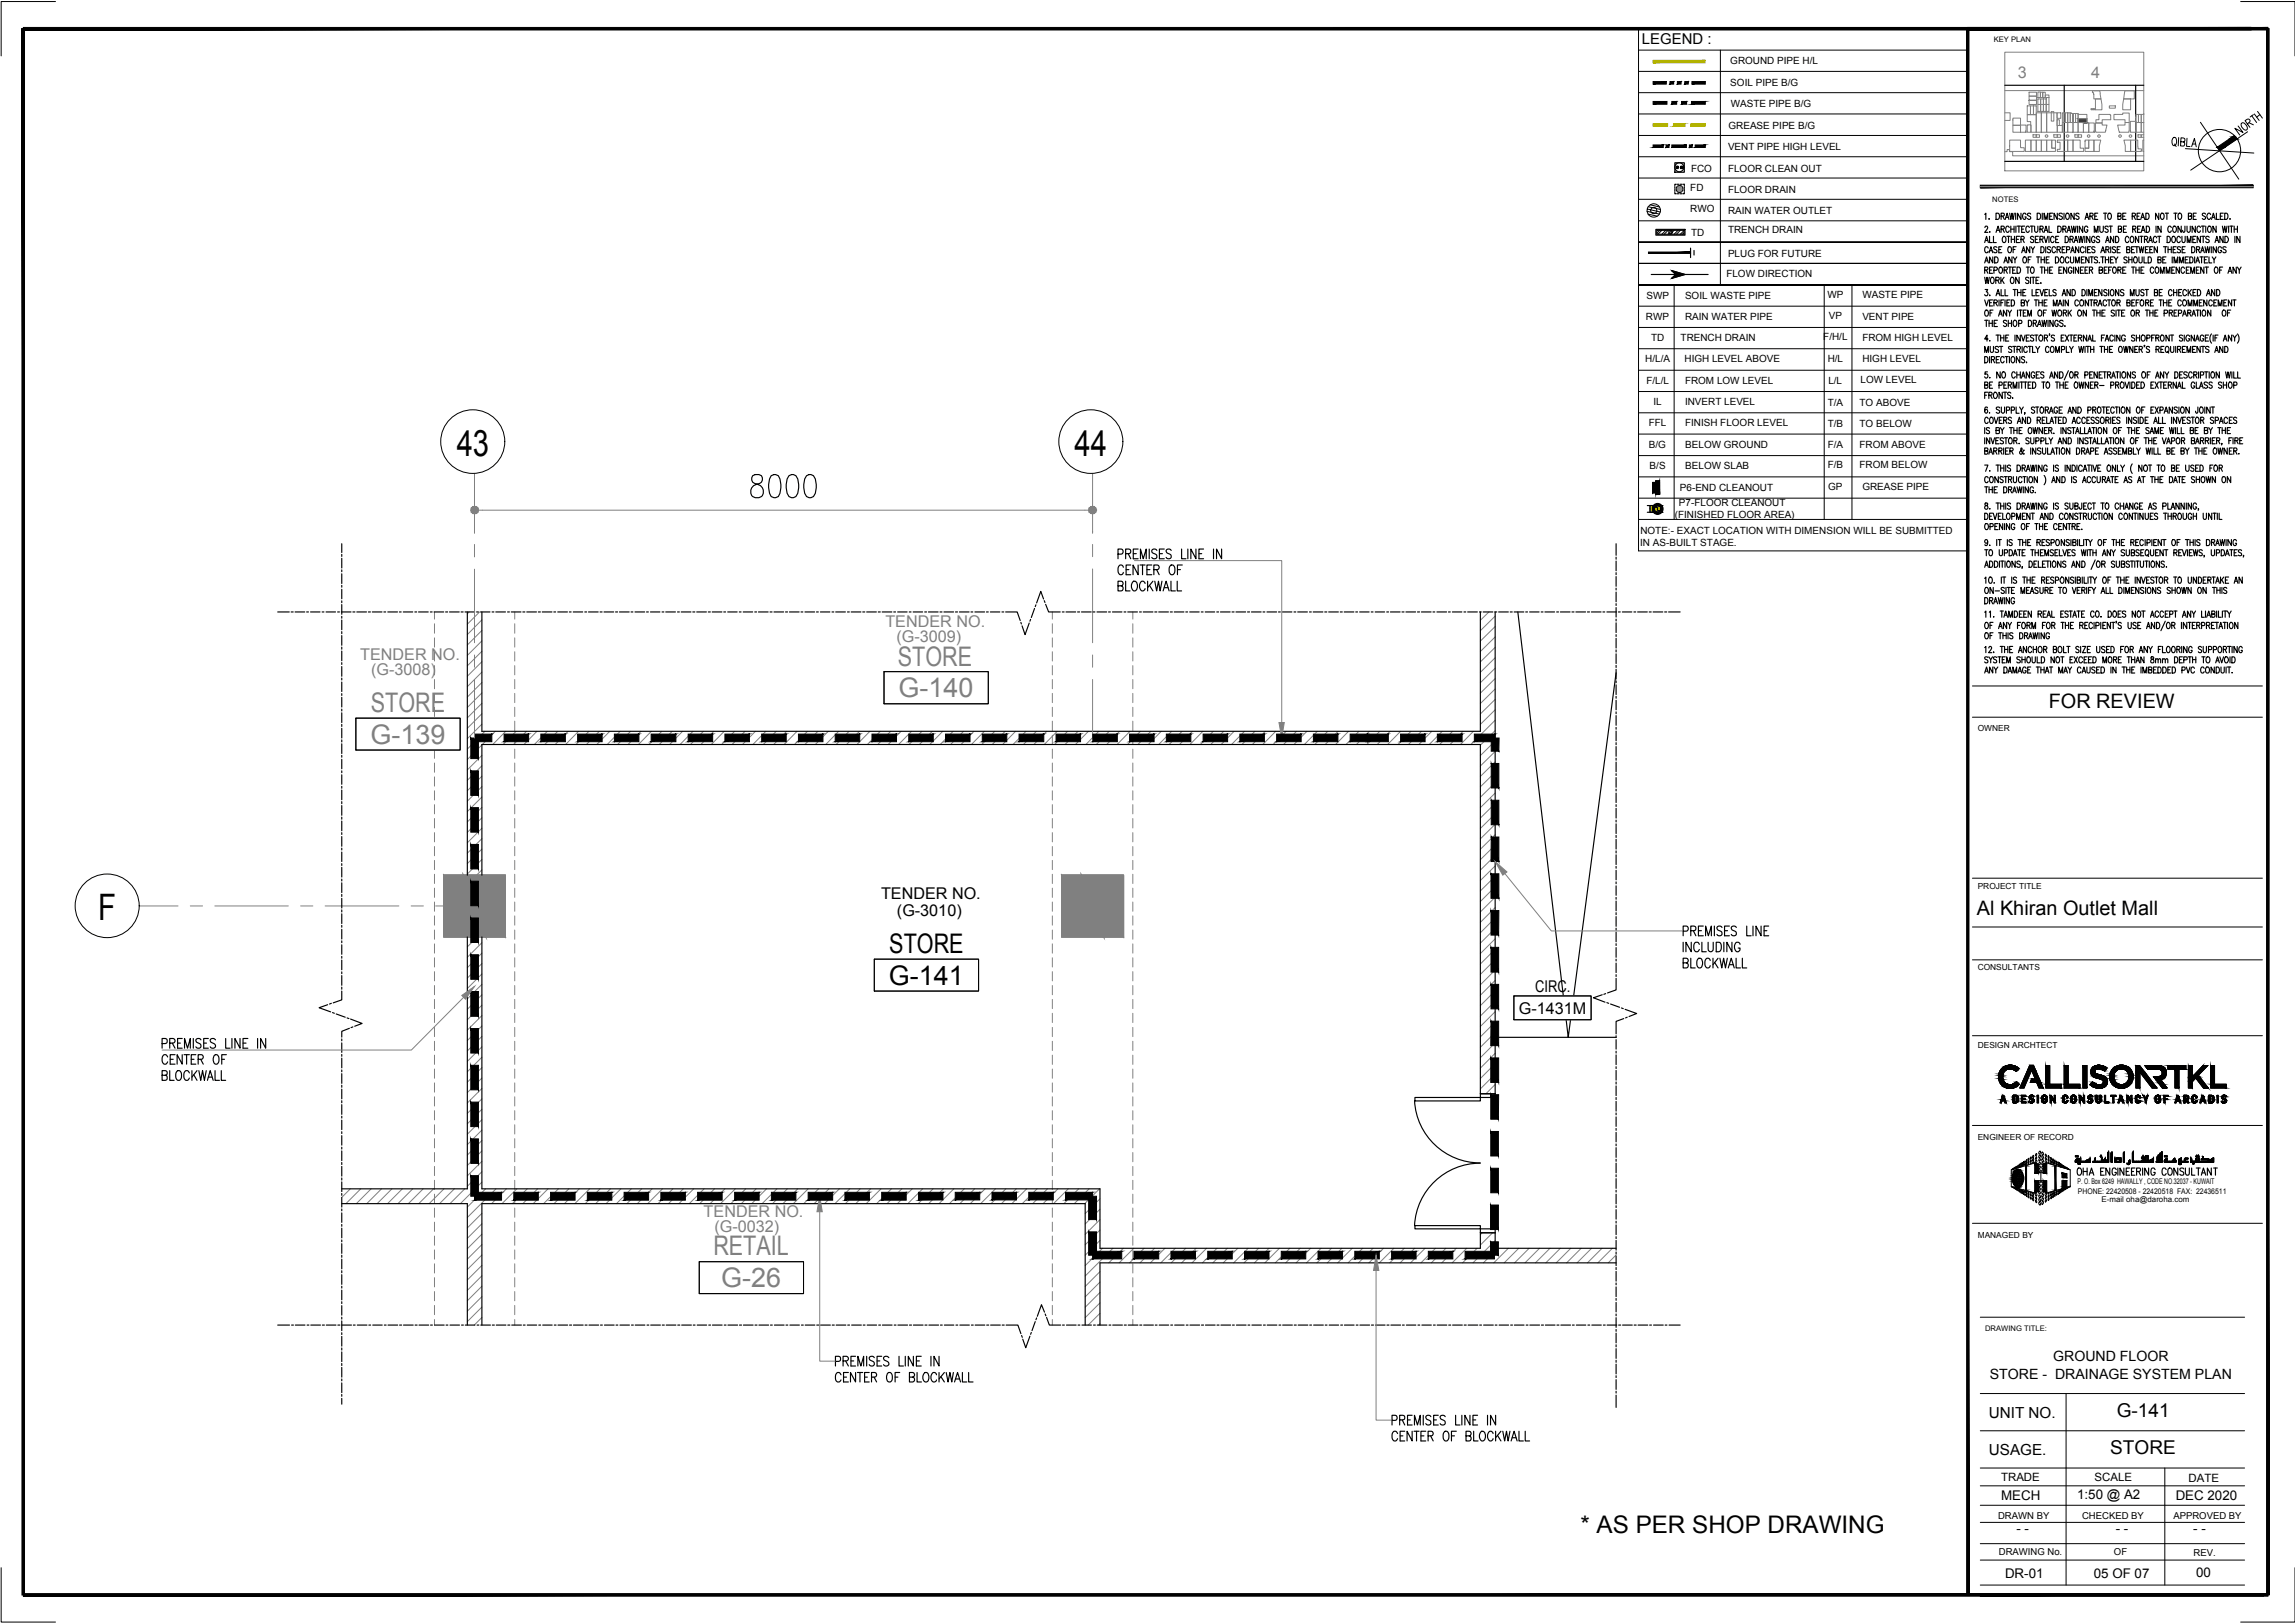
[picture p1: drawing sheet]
<svg xmlns="http://www.w3.org/2000/svg" width="420mm" height="297mm" viewBox="0 0 420 297" stroke-linecap="round" stroke-linejoin="round" font-family="sans-serif">
<defs><g id="words">
<g font-size="6.7">
<text x="83.6" y="83.4">43</text>
<text x="196.7" y="83.4">44</text>
<text x="18" y="168.3">F</text>
</g>
<g font-size="4.9" fill="#808080">
<text x="164.4" y="121.9">STORE</text>
<text x="67.9" y="130.3">STORE</text>
<text x="164.5" y="127.6">G-140</text>
<text x="67.8" y="136.1">G-139</text>
<text x="130.6" y="229.7">RETAIL</text>
<text x="132" y="235.6">G-26</text>
</g>
<g font-size="4.9">
<text x="162.8" y="174.4">STORE</text>
<text x="162.7" y="180.2">G-141</text>
</g>
<text font-size="4.4" x="289.3" y="280.7">* AS PER SHOP DRAWING</text>
<g font-size="3.6">
<text x="375.1" y="129.6">FOR REVIEW</text>
<text x="361.9" y="167.4">Al Khiran Outlet Mall</text>
</g>
<g font-size="3.5">
<text x="387.5" y="259.3">G-141</text>
<text x="386.3" y="266.1">STORE</text>
</g>
<g font-size="3" fill="#808080">
<text x="369.4" y="14.3">3</text>
<text x="382.9" y="14.3">4</text>
<text x="162.1" y="114.8">TENDER NO.</text>
<text x="164.1" y="117.5">(G-3009)</text>
<text x="66" y="120.8">TENDER NO.</text>
<text x="67.9" y="123.6">(G-3008)</text>
<text x="128.8" y="222.7">TENDER NO.</text>
<text x="130.8" y="225.5">(G-0032)</text>
</g>
<g font-size="3">
<text x="161.3" y="164.5">TENDER NO.</text>
<text x="164.2" y="167.6">(G-3010)</text>
<text x="278" y="185.5">G-1431M</text>
<text x="281.1" y="181.5">CIRC.</text>
</g>
<g font-size="2.8">
<text x="364.1" y="259.4">UNIT NO.</text>
<text x="364.1" y="266.3">USAGE.</text>
</g>
<text font-size="2.7" x="300.6" y="8">LEGEND :</text>
<g font-size="2.6">
<text x="375.9" y="249.2">GROUND FLOOR</text>
<text x="364.3" y="252.3">STORE - DRAINAGE SYSTEM PLAN</text>
</g>
<g font-size="2.4">
<text x="366.4" y="274.6">MECH</text>
<text x="380.3" y="274.4">1:50 @ A2</text>
<text x="398.3" y="274.6">DEC 2020</text>
<text x="369.1" y="280.6">- -</text>
<text x="387.4" y="280.5">- -</text>
<text x="401.5" y="280.5">- -</text>
<text x="367.1" y="288.7">DR-01</text>
<text x="383.3" y="288.7">05 OF 07</text>
<text x="402" y="288.7">00</text>
</g>
<g font-size="2.1">
<text x="366.4" y="271.1">TRADE</text>
<text x="383.5" y="271.1">SCALE</text>
<text x="400.7" y="271.2">DATE</text>
</g>
<g font-size="1.8">
<text x="316.8" y="11.8">GROUND PIPE H/L</text>
<text x="316.8" y="15.7">SOIL PIPE B/G</text>
<text x="316.4" y="23.6">GREASE PIPE B/G</text>
<text x="316.9" y="19.6">WASTE PIPE B/G</text>
<text x="316.4" y="27.5">VENT PIPE HIGH LEVEL</text>
<text x="309.5" y="35">FD</text>
<text x="309.6" y="31.4">FCO</text>
<text x="316.4" y="31.4">FLOOR CLEAN OUT</text>
<text x="316.4" y="35.3">FLOOR DRAIN</text>
<text x="309.5" y="38.9">RWO</text>
<text x="316.4" y="39.2">RAIN WATER OUTLET</text>
<text x="309.6" y="43.1">TD</text>
<text x="316.4" y="47">PLUG FOR FUTURE</text>
<text x="316.4" y="42.7">TRENCH DRAIN</text>
<text x="316.1" y="50.7">FLOW DIRECTION</text>
<text x="301.3" y="58.5">RWP</text>
<text x="301.4" y="54.6">SWP</text>
<text x="308.5" y="58.5">RAIN WATER PIPE</text>
<text x="308.5" y="54.6">SOIL WASTE PIPE</text>
<text x="334.6" y="54.5">WP</text>
<text x="334.8" y="58.4">VP</text>
<text x="341" y="58.5">VENT PIPE</text>
<text x="341" y="54.6">WASTE PIPE</text>
<text x="302.3" y="62.4">TD</text>
<text x="307.7" y="62.4">TRENCH DRAIN</text>
<text x="333.8" y="62.3">F/H/L</text>
<text x="341" y="62.4">FROM HIGH LEVEL</text>
<text x="301.2" y="66.2">H/L/A</text>
<text x="301.4" y="70.3">F/L/L</text>
<text x="308.4" y="66.3">HIGH LEVEL ABOVE</text>
<text x="308.5" y="70.3">FROM LOW LEVEL</text>
<text x="334.6" y="66.2">H/L</text>
<text x="334.7" y="70.2">L/L</text>
<text x="340.6" y="70.2">LOW LEVEL</text>
<text x="341" y="66.3">HIGH LEVEL</text>
<text x="302.7" y="74.2">IL</text>
<text x="308.5" y="74.2">INVERT LEVEL</text>
<text x="334.6" y="74.3">T/A</text>
<text x="340.4" y="74.3">TO ABOVE</text>
<text x="301.8" y="78">FFL</text>
<text x="301.9" y="81.9">B/G</text>
<text x="308.5" y="78">FINISH FLOOR LEVEL</text>
<text x="308.5" y="81.9">BELOW GROUND</text>
<text x="334.6" y="78.2">T/B</text>
<text x="334.6" y="82">F/A</text>
<text x="340.4" y="78.2">TO BELOW</text>
<text x="340.4" y="82">FROM ABOVE</text>
<text x="302" y="85.8">B/S</text>
<text x="307.6" y="89.9">P6-END CLEANOUT</text>
<text x="308.5" y="85.8">BELOW SLAB</text>
<text x="334.6" y="85.7">F/B</text>
<text x="334.7" y="89.6">GP</text>
<text x="340.4" y="85.7">FROM BELOW</text>
<text x="341" y="89.7">GREASE PIPE</text>
<text x="306.6" y="94.9">(FINISHED FLOOR AREA)</text>
<text x="307.4" y="92.7">P7-FLOOR CLEANOUT</text>
<text x="300.3" y="99.9">IN AS-BUILT STAGE.</text>
<text x="300.3" y="97.7">NOTE:- EXACT LOCATION WITH DIMENSION WILL BE SUBMITTED</text>
</g>
<g font-size="1.7">
<text x="365.8" y="278">DRAWN BY</text>
<text x="381.2" y="278">CHECKED BY</text>
<text x="397.9" y="278">APPROVED BY</text>
<text x="365.9" y="284.6">DRAWING No.</text>
<text x="387" y="284.6">OF</text>
<text x="401.6" y="284.8">REV.</text>
</g>
<g font-size="1.5">
<text x="362.1" y="133.8">OWNER</text>
<text x="362.1" y="162.6">PROJECT TITLE</text>
<text x="362.1" y="177.6">CONSULTANTS</text>
<text x="362.1" y="191.9">DESIGN ARCHTECT</text>
<text x="362.1" y="208.7">ENGINEER OF RECORD</text>
<text x="362.1" y="226.6">MANAGED BY</text>
</g>
<g font-size="1.4">
<text x="365" y="7.7">KEY PLAN</text>
<text x="364.7" y="36.9">NOTES</text>
<text x="380.4" y="216.8">P. O. Box 6249 HAWALLY , CODE NO.32037 - KUWAIT</text>
<text x="380.4" y="218.5">PHONE: 22420508 - 22420518 FAX: 22436511</text>
<text x="384.7" y="219.9">E-mail oha@daroha.com</text>
<text x="363.4" y="243.5">DRAWING TITLE:</text>
</g>
</g></defs>
<!-- layer: General Layout mezz$0$S-280-M_COLUMN -->
<path d="M81.2 160.2h11.3v11.3h-11.3zM194.4 160.2h11.3v11.3h-11.3z" fill="none" stroke="#808080" stroke-width=".18"/>
<!-- layer: General Layout mezz$0$S-280-M_STRUCT_FRAME -->
<g fill="none" stroke="#808080" stroke-width=".18">
<path d="M79.5 112v1.3M79.5 114.2v1.7M79.5 116.7v1.7M79.5 119.3v1.7M94.2 112v1.3M94.2 114.2v1.7M94.2 116.7v1.7M94.2 119.3v1.7M192.7 112v1.3M192.7 114.2v1.7M192.7 116.7v1.7M192.7 119.3v1.7"/>
<path d="M207.4 112v1.3M207.4 114.2v1.7M207.4 116.7v1.7M207.4 119.3v1.7M79.5 121.8v1.7M79.5 124.4v1.7M79.5 126.9v1.7M79.5 129.4v1.7M79.5 132v1.7M79.5 134.6v1.7M79.5 137.1v1.7M79.5 139.6v1.7"/>
<path d="M94.2 121.8v1.7M94.2 124.4v1.7M94.2 126.9v1.7M94.2 129.4v1.7M94.2 132v1.7M94.2 134.6v1.7M94.2 137.1v1.7M94.2 139.6v1.7M192.7 121.8v1.7M192.7 124.4v1.7M192.7 126.9v1.7M192.7 129.4v1.7"/>
<path d="M192.7 132v1.7M192.7 134.6v1.7M192.7 137.1v1.7M192.7 139.6v1.7M207.4 121.8v1.7M207.4 124.4v1.7M207.4 126.9v1.7M207.4 129.4v1.7M207.4 132v1.7M207.4 134.6v1.7M207.4 137.1v1.7M207.4 139.6v1.7"/>
<path d="M79.5 142.2v1.7M79.5 144.7v1.7M79.5 147.3v1.7M79.5 149.8v1.7M79.5 152.4v1.7M79.5 154.9v1.7M79.5 157.5v1.7M94.2 142.2v1.7M94.2 144.7v1.7M94.2 147.3v1.7M94.2 149.8v1.7M94.2 152.4v1.7"/>
<path d="M94.2 154.9v1.7M94.2 157.5v1.7M192.7 142.2v1.7M192.7 144.7v1.7M192.7 147.3v1.7M192.7 149.8v1.7M192.7 152.4v1.7M192.7 154.9v1.7M192.7 157.5v1.7M207.4 142.2v1.7M207.4 144.7v1.7M207.4 147.3v1.7"/>
<path d="M207.4 149.8v1.7M207.4 152.4v1.7M207.4 154.9v1.7M207.4 157.5v1.7M79.5 160v1.7M79.5 162.5v1.7M79.5 165.1v1.7M79.5 167.6v1.7M79.5 170.2v1.7M79.5 172.7v1.7M79.5 175.3v1.7M79.5 177.8v1.7"/>
<path d="M94.2 160v1.7M94.2 162.5v1.7M94.2 165.1v1.7M94.2 167.6v1.7M94.2 170.2v1.7M94.2 172.7v1.7M94.2 175.3v1.7M94.2 177.8v1.7M192.7 160v1.7M192.7 162.5v1.7M192.7 165.1v1.7M192.7 167.6v1.7"/>
<path d="M192.7 170.2v1.7M192.7 172.7v1.7M192.7 175.3v1.7M192.7 177.8v1.7M207.4 160v1.7M207.4 162.5v1.7M207.4 165.1v1.7M207.4 167.6v1.7M207.4 170.2v1.7M207.4 172.7v1.7M207.4 175.3v1.7M207.4 177.8v1.7"/>
<path d="M79.5 180.4v1.7M79.5 182.9v1.7M79.5 185.4v1.7M79.5 188v1.7M79.5 190.6v1.7M79.5 193.1v1.7M79.5 195.7v1.6M79.5 198.2v1.7M94.2 180.4v1.7M94.2 182.9v1.7M94.2 185.4v1.7M94.2 188v1.7"/>
<path d="M94.2 190.6v1.7M94.2 193.1v1.7M94.2 195.7v1.6M94.2 198.2v1.7M192.7 180.4v1.7M192.7 182.9v1.7M192.7 185.4v1.7M192.7 188v1.7M192.7 190.6v1.7M192.7 193.1v1.7M192.7 195.7v1.6M192.7 198.2v1.7"/>
<path d="M207.4 180.4v1.7M207.4 182.9v1.7M207.4 185.4v1.7M207.4 188v1.7M207.4 190.6v1.7M207.4 193.1v1.7M207.4 195.7v1.6M207.4 198.2v1.7M79.5 200.7v1.7M79.5 203.3v1.7M79.5 205.9v1.6M79.5 208.4v1.7"/>
<path d="M79.5 210.9v1.7M79.5 213.5v1.7M79.5 216v1.7M79.5 218.6v1.6M94.2 200.7v1.7M94.2 203.3v1.7M94.2 205.9v1.6M94.2 208.4v1.7M94.2 210.9v1.7M94.2 213.5v1.7M94.2 216v1.7M94.2 218.6v1.6"/>
<path d="M192.7 200.7v1.7M192.7 203.3v1.7M192.7 205.9v1.6M192.7 208.4v1.7M192.7 210.9v1.7M192.7 213.5v1.7M192.7 216v1.7M192.7 218.6v1.6M207.4 200.7v1.7M207.4 203.3v1.7M207.4 205.9v1.6M207.4 208.4v1.7"/>
<path d="M207.4 210.9v1.7M207.4 213.5v1.7M207.4 216v1.7M207.4 218.6v1.6M79.5 221.1v1.7M79.5 223.7v1.7M79.5 226.2v1.7M79.5 228.8v1.6M79.5 231.3v1.7M79.5 233.8v1.7M79.5 236.4v1.7M79.5 238.9v1.7"/>
<path d="M94.2 221.1v1.7M94.2 223.7v1.7M94.2 226.2v1.7M94.2 228.8v1.6M94.2 231.3v1.7M94.2 233.8v1.7M94.2 236.4v1.7M94.2 238.9v1.7M192.7 221.1v1.7M192.7 223.7v1.7M192.7 226.2v1.7M192.7 228.8v1.6"/>
<path d="M192.7 231.3v1.7M192.7 233.8v1.7M192.7 236.4v1.7M192.7 238.9v1.7M207.4 221.1v1.7M207.4 223.7v1.7M207.4 226.2v1.7M207.4 228.8v1.6M207.4 231.3v1.7M207.4 233.8v1.7M207.4 236.4v1.7M207.4 238.9v1.7"/>
<path d="M79.5 241.5v1M94.2 241.5v1M192.7 241.5v1M207.4 241.5v1"/>
</g>
<!-- layer: 01_GROUND FLOOR PLAN$0$ae-00-col-gf-x$0$A-COL -->
<path d="M81.2 160.2h11.3v11.3h-11.3zM194.4 160.2h11.3v11.3h-11.3z" fill="none" stroke="#808080" stroke-width=".18"/>
<!-- layer: 01_GROUND FLOOR PLAN$0$ae-00-col-gf-x$0$A-COL-HATCH -->
<g fill="#808080" stroke="#808080" stroke-width=".18">
<path d="M84.9 160.2h7.6v11.3z"/>
<path d="M84.9 160.2l7.6 11.3h-3.6z"/>
<path d="M198 160.2h7.7v11.3z"/>
<path d="M198 160.2l7.7 11.3h-3.7z"/>
<path d="M81.2 160.2l7.7 11.3-4-11.3zM81.2 160.2l7.7 11.3h-7.7z"/>
<path d="M194.4 160.2l7.6 11.3-4-11.3zM194.4 160.2l7.6 11.3h-7.6z"/>
<path d="M81.2 160.2l7.7 11.3-4-11.3zM81.2 160.2l7.7 11.3h-7.7z"/>
<path d="M194.4 160.2l7.6 11.3-4-11.3zM194.4 160.2l7.6 11.3h-7.6z"/>
</g>
<!-- layer: 01_GROUND FLOOR PLAN$0$A-WA-HATCH -->
<g fill="none" stroke="#808080" stroke-width=".18">
<path d="M85.9 112l-.3 .3M87.8 112l-2.2 2.2M88.2 113.4l-2.6 2.7M88.2 115.4l-2.6 2.7M88.2 117.3l-2.6 2.7M88.2 119.2l-2.6 2.7M272.6 112l-1.6 1.5M273.7 112.8l-2.7 2.6M273.7 114.7l-2.7 2.6M273.7 116.6l-2.7 2.6M273.7 118.5l-2.7 2.6M88.2 121.1l-2.6 2.7"/>
<path d="M88.2 123l-2.6 2.7M88.2 124.9l-2.6 2.7M88.2 126.8l-2.6 2.7M88.2 128.7l-2.6 2.7M88.2 130.6l-2.6 2.7M88.2 132.5l-2.6 2.7M88.2 136.3l-2.6 2.7M88.2 138.2l-2.6 2.7M88.8 133.8l-3.2 3.3M90.7 133.8l-2.4 2.5M92.6 133.8l-2.4 2.5M94.5 133.8l-2.4 2.5"/>
<path d="M96.4 133.8l-2.4 2.5M98.3 133.8l-2.4 2.5M100.2 133.8l-2.4 2.5M102.1 133.8l-2.4 2.5M104 133.8l-2.4 2.5M105.9 133.8l-2.4 2.5M107.8 133.8l-2.3 2.5M109.7 133.8l-2.3 2.5M111.6 133.8l-2.3 2.5M113.5 133.8l-2.3 2.5M115.4 133.8l-2.3 2.5M117.3 133.8l-2.3 2.5"/>
<path d="M119.3 133.8l-2.4 2.5M121.2 133.8l-2.4 2.5M123.1 133.8l-2.4 2.5M125 133.8l-2.4 2.5M126.9 133.8l-2.4 2.5M128.8 133.8l-2.4 2.5M130.7 133.8l-2.4 2.5M132.6 133.8l-2.4 2.5M134.5 133.8l-2.4 2.5M136.4 133.8l-2.4 2.5M138.3 133.8l-2.4 2.5M140.2 133.8l-2.4 2.5"/>
<path d="M142.1 133.8l-2.4 2.5M144 133.8l-2.4 2.5M145.9 133.8l-2.3 2.5M147.8 133.8l-2.3 2.5M149.7 133.8l-2.3 2.5M151.6 133.8l-2.3 2.5M153.5 133.8l-2.3 2.5M155.4 133.8l-2.3 2.5M157.4 133.8l-2.4 2.5M159.3 133.8l-2.4 2.5M161.2 133.8l-2.4 2.5M163.1 133.8l-2.4 2.5"/>
<path d="M165 133.8l-2.4 2.5M166.9 133.8l-2.4 2.5M168.8 133.8l-2.4 2.5M170.7 133.8l-2.4 2.5M172.6 133.8l-2.4 2.5M174.5 133.8l-2.4 2.5M176.4 133.8l-2.4 2.5M178.3 133.8l-2.4 2.5M180.2 133.8l-2.4 2.5M182.1 133.8l-2.4 2.5M184 133.8l-2.3 2.5M185.9 133.8l-2.3 2.5"/>
<path d="M187.8 133.8l-2.3 2.5M189.7 133.8l-2.3 2.5M191.6 133.8l-2.3 2.5M193.5 133.8l-2.3 2.5M195.5 133.8l-2.4 2.5M197.4 133.8l-2.4 2.5M199.3 133.8l-2.4 2.5M201.2 133.8l-2.4 2.5M203.1 133.8l-2.4 2.5M205 133.8l-2.4 2.5M206.9 133.8l-2.4 2.5M208.8 133.8l-2.4 2.5"/>
<path d="M210.7 133.8l-2.4 2.5M212.6 133.8l-2.4 2.5M214.5 133.8l-2.4 2.5M216.4 133.8l-2.4 2.5M218.3 133.8l-2.4 2.5M220.2 133.8l-2.4 2.5M222.1 133.8l-2.3 2.5M224 133.8l-2.3 2.5M225.9 133.8l-2.3 2.5M227.8 133.8l-2.3 2.5M229.7 133.8l-2.3 2.5M231.6 133.8l-2.3 2.5"/>
<path d="M233.6 133.8l-2.4 2.5M235.5 133.8l-2.4 2.5M237.4 133.8l-2.4 2.5M239.3 133.8l-2.4 2.5M241.2 133.8l-2.4 2.5M243.1 133.8l-2.4 2.5M245 133.8l-2.4 2.5M246.9 133.8l-2.4 2.5M248.8 133.8l-2.4 2.5M250.7 133.8l-2.4 2.5M252.6 133.8l-2.4 2.5M254.5 133.8l-2.4 2.5"/>
<path d="M256.4 133.8l-2.4 2.5M258.3 133.8l-2.4 2.5M260.2 133.8l-2.3 2.5M262.1 133.8l-2.3 2.5M264 133.8l-2.3 2.5M265.9 133.8l-2.3 2.5M267.8 133.8l-2.3 2.5M269.7 133.8l-2.3 2.5M273.7 120.4l-2.7 2.6M273.7 122.3l-2.7 2.7M273.7 124.2l-2.7 2.7M273.7 126.1l-2.7 2.7"/>
<path d="M273.7 128l-2.7 2.7M273.7 129.9l-2.7 2.7M273.7 131.8l-4.4 4.5M273.7 133.7l-2.7 2.7M273.7 135.6l-2.7 2.7M273.7 137.5l-2.7 2.7M273.7 139.4l-2.7 2.7M88.2 140.2l-2.6 2.6M88.2 142.1l-2.6 2.6M88.2 144l-2.6 2.6M88.2 145.9l-2.6 2.6M88.2 147.8l-2.6 2.6"/>
<path d="M88.2 149.7l-2.6 2.6M88.2 151.6l-2.6 2.6M88.2 153.5l-2.6 2.7M88.2 155.4l-2.6 2.7M88.2 157.3l-2.6 2.7M88.2 159.2l-1 1M273.7 141.3l-2.7 2.7M273.7 143.2l-2.7 2.7M273.7 145.1l-2.7 2.7M273.7 147.1l-2.7 2.6M273.7 149l-2.7 2.6M273.7 150.9l-2.7 2.6"/>
<path d="M273.7 152.8l-2.7 2.6M273.7 154.7l-2.7 2.6M273.7 156.6l-2.7 2.6M273.7 158.5l-2.7 2.6M87.4 171.5l-1.8 1.8M88.2 172.5l-2.6 2.7M88.2 174.4l-2.6 2.7M88.2 176.3l-2.6 2.7M88.2 178.3l-2.6 2.6M273.7 160.4l-2.7 2.7M273.7 162.3l-2.7 2.7M273.7 164.2l-2.7 2.7"/>
<path d="M273.7 166.1l-2.7 2.7M273.7 168l-2.7 2.7M273.7 169.9l-2.7 2.7M273.7 171.8l-2.7 2.7M273.7 173.7l-2.7 2.7M273.7 175.6l-2.7 2.7M273.7 177.5l-2.7 2.7M273.7 179.4l-2.7 2.7M88.2 180.2l-2.6 2.6M88.2 182.1l-2.6 2.6M88.2 184l-2.6 2.6M88.2 185.9l-2.6 2.6"/>
<path d="M88.2 187.8l-2.6 2.6M88.2 189.7l-2.6 2.6M88.2 191.6l-2.6 2.7M88.2 193.5l-2.6 2.7M88.2 195.4l-2.6 2.7M88.2 197.3l-2.6 2.7M88.2 199.2l-2.6 2.7M273.7 181.3l-2.7 2.8M273.7 183.2l-2.7 2.8M273.7 185.2l-2.7 2.7M273.7 187.1l-2.7 2.7M273.7 189l-2.7 2.7"/>
<path d="M273.7 190.9l-2.7 2.7M273.7 192.8l-2.7 2.7M273.7 194.7l-2.7 2.7M273.7 196.6l-2.7 2.7M273.7 198.5l-1.7 1.7M64.1 217.6l-1.5 1.5M66 217.6l-2.7 2.7M67.9 217.6l-2.7 2.7M69.9 217.6l-2.8 2.7M71.8 217.6l-2.8 2.7M73.7 217.6l-2.7 2.7M75.6 217.6l-2.7 2.7"/>
<path d="M77.5 217.6l-2.7 2.7M79.4 217.6l-2.7 2.7M81.3 217.6l-2.7 2.7M83.2 217.6l-2.7 2.7M85.1 217.6l-2.7 2.7M88.2 201.1l-2.6 2.7M88.2 203l-2.6 2.7M88.2 204.9l-2.6 2.7M88.2 206.8l-2.6 2.7M88.2 208.7l-2.6 2.7M88.2 210.6l-2.6 2.7M88.2 212.5l-2.6 2.7"/>
<path d="M88.2 214.4l-2.6 2.7M88.2 216.4l-3.9 3.9M88.9 217.6l-3.3 3.3M90.8 217.6l-5.2 5.2M92.7 217.6l-2.7 2.7M94.6 217.6l-2.7 2.7M96.5 217.6l-2.7 2.7M98.4 217.6l-2.7 2.7M100.3 217.6l-2.7 2.7M102.2 217.6l-2.7 2.7M104.1 217.6l-2.7 2.7M106 217.6l-2.7 2.7"/>
<path d="M108 217.6l-2.8 2.7M109.9 217.6l-2.8 2.7M111.8 217.6l-2.7 2.7M113.7 217.6l-2.7 2.7M115.6 217.6l-2.7 2.7M117.5 217.6l-2.7 2.7M119.4 217.6l-2.7 2.7M121.3 217.6l-2.7 2.7M123.2 217.6l-2.7 2.7M125.1 217.6l-2.7 2.7M127 217.6l-2.7 2.7M128.9 217.6l-2.7 2.7"/>
<path d="M130.8 217.6l-2.7 2.7M132.7 217.6l-2.7 2.7M134.6 217.6l-2.7 2.7M136.5 217.6l-2.7 2.7M138.4 217.6l-2.7 2.7M140.3 217.6l-2.7 2.7M142.2 217.6l-2.7 2.7M144.1 217.6l-2.7 2.7M146.1 217.6l-2.8 2.7M148 217.6l-2.8 2.7M149.9 217.6l-2.7 2.7M151.8 217.6l-2.7 2.7"/>
<path d="M153.7 217.6l-2.7 2.7M155.6 217.6l-2.7 2.7M157.5 217.6l-2.7 2.7M159.4 217.6l-2.7 2.7M161.3 217.6l-2.7 2.7M163.2 217.6l-2.7 2.7M165.1 217.6l-2.7 2.7M167 217.6l-2.7 2.7M168.9 217.6l-2.7 2.7M170.8 217.6l-2.7 2.7M172.7 217.6l-2.7 2.7M174.6 217.6l-2.7 2.7"/>
<path d="M176.5 217.6l-2.7 2.7M178.4 217.6l-2.7 2.7M180.3 217.6l-2.7 2.7M182.2 217.6l-2.7 2.7M184.2 217.6l-2.8 2.7M186.1 217.6l-2.8 2.7M188 217.6l-2.7 2.7M189.9 217.6l-2.7 2.7M191.8 217.6l-2.7 2.7M193.7 217.6l-2.7 2.7M195.6 217.6l-2.7 2.7M197.5 217.6l-2.7 2.7"/>
<path d="M199.4 217.6l-2.7 2.7M201.3 217.6l-2.7 2.7M201.4 219.4l-2.7 2.7M88.2 222.1l-2.6 2.6M88.2 224l-2.6 2.6M88.2 225.9l-2.6 2.6M88.2 227.8l-2.6 2.6M88.2 229.7l-2.6 2.7M88.2 231.6l-2.6 2.7M88.2 233.5l-2.6 2.7M88.2 235.4l-2.6 2.7M88.2 237.3l-2.6 2.7"/>
<path d="M88.2 239.2l-2.6 2.7M201.4 236.5l-2.7 2.8M201.4 238.4l-2.7 2.8M201.4 221.3l-2.7 2.7M201.4 223.2l-2.7 2.7M201.4 225.1l-2.7 2.7M201.4 227l-2.7 2.7M201.4 232.7l-2.7 2.7M201.4 234.6l-2.7 2.7M201.8 228.5l-3.1 3.1M203.8 228.5l-5.1 5M205.7 228.5l-2.7 2.6"/>
<path d="M207.6 228.5l-2.7 2.6M209.5 228.5l-2.7 2.6M211.4 228.5l-2.7 2.6M213.3 228.5l-2.7 2.6M215.2 228.5l-2.7 2.6M217.1 228.5l-2.7 2.6M219 228.5l-2.7 2.6M220.9 228.5l-2.7 2.6M222.8 228.5l-2.7 2.6M224.7 228.5l-2.7 2.6M226.6 228.5l-2.7 2.6M228.5 228.5l-2.7 2.6"/>
<path d="M230.4 228.5l-2.6 2.6M232.3 228.5l-2.6 2.6M234.2 228.5l-2.6 2.6M236.1 228.5l-2.6 2.6M238 228.5l-2.6 2.6M239.9 228.5l-2.6 2.6M241.9 228.5l-2.7 2.6M243.8 228.5l-2.7 2.6M245.7 228.5l-2.7 2.6M247.6 228.5l-2.7 2.6M249.5 228.5l-2.7 2.6M251.4 228.5l-2.7 2.6"/>
<path d="M253.3 228.5l-2.7 2.6M255.2 228.5l-2.7 2.6M257.1 228.5l-2.7 2.6M259 228.5l-2.7 2.6M260.9 228.5l-2.7 2.6M262.8 228.5l-2.7 2.6M264.7 228.5l-2.7 2.6M266.6 228.5l-2.7 2.6M268.5 228.5l-2.6 2.6M270.4 228.5l-2.6 2.6M271.4 225.6l-.4 .4M273.3 225.6l-2.3 2.3"/>
<path d="M273.7 227.1l-4 4M274.2 228.5l-2.6 2.6M276.1 228.5l-2.6 2.6M278 228.5l-2.6 2.6M280 228.5l-2.7 2.6M281.9 228.5l-2.7 2.6M283.8 228.5l-2.7 2.6M285.7 228.5l-2.7 2.6M287.6 228.5l-2.7 2.6M289.5 228.5l-2.7 2.6M291.4 228.5l-2.7 2.6M293.3 228.5l-2.7 2.6"/>
<path d="M295.2 228.5l-2.7 2.6M295.9 229.7l-1.5 1.4M88.2 241.1l-1.4 1.4M201.4 242.3l-.3 .2M201.4 240.4l-2.2 2.1"/>
</g>
<!-- layer: 01_GROUND FLOOR PLAN$0$A-WALL_INT -->
<path d="M85.6 112v48.2M88.2 112v21.8h182.8v-21.8M273.7 112v88.2h-2.7v-63.9h-182.8v23.9M85.6 171.5v46.1h-23M88.2 171.5v46.1h113.2v10.9h69.6v-2.9h2.7v2.9h22.2M62.6 220.3h23v22.2M295.9 231.1h-94.5v11.4M88.2 242.5v-22.2h110.5v22.2" fill="none" stroke="#000" stroke-width=".21"/>
<!-- layer: 01_GROUND FLOOR PLAN$0$A-ELEV-FINE -->
<path d="M277.9 112l9.2 77.9 8.8-66.8M273.7 189.9h22.2" fill="none" stroke="#000" stroke-width=".21"/>
<!-- layer: 01_GROUND FLOOR PLAN$0$A-DOOR -->
<path d="M259 201.5a12 12 0 0 0 12 11.3M259 200.9h12v.6h-12zM271 212.9a12 12 0 0 0-12 11.4M271 200.2h2.7v.7h-2.7zM259 224.3h12v.6h-12zM271 224.9h2.7v.7h-2.7z" fill="none" stroke="#000" stroke-width=".21"/>
<!-- layer: ae-00-anno-gf-rmt-200-x$0$G-Wipe -->
<path d="M65.2 131.4h19M161.8 122.9h19.1M160.1 175.5h19.1M277.2 182.3h14.1M128 230.9h19.1" fill="none" stroke="#fff" stroke-width=".18"/>
<g fill="#fff" stroke="#fff" stroke-width=".18">
<path d="M160.1 175.5v5.9h19.1zM160.1 175.5h19.1v5.9z"/>
<path d="M161.8 122.9v5.9h19.1zM161.8 122.9h19.1v5.9z"/>
<path d="M277.2 182.3v4.3h14.1zM277.2 182.3h14.1v4.3z"/>
<path d="M65.2 131.4v5.9h19zM65.2 131.4h19v5.9z"/>
<path d="M128 230.9v5.9h19.1zM128 230.9h19.1v5.9z"/>
</g>
<path d="M65.2 131.4h19v5.9h-19zM161.8 122.9h19.1v5.9h-19.1zM160.1 175.5h19.1v5.9h-19.1zM277.2 182.3h14.1v4.3h-14.1zM128 230.9h19.1v5.9h-19.1z" fill="none" stroke="#000" stroke-width=".18"/>
<!-- layer: ae-00-anno-gf-rmt-200-x$0$A-FLOR-IDEN -->
<path d="M65.2 131.4h19v5.9h-19zM161.8 122.9h19.1v5.9h-19.1zM160.1 175.5h19.1v5.9h-19.1zM277.2 182.3h14.1v4.3h-14.1zM128 230.9h19.1v5.9h-19.1z" fill="none" stroke="#000" stroke-width=".18"/>
<!-- layer: AE-GRID-B1-X$0$A-GRID -->
<g fill="none" stroke="#808080" stroke-width=".18">
<path d="M86.9 86.7v10.7M86.9 99.6v2.3M200 86.7v10.7M200 99.6v2.3M86.9 104.2v13.4M86.9 119.9v2.2M200 104.1v13.5M200 119.9v2.2M86.9 124.4v10.7M200 124.4v10.7M25.5 165.8h7.1M34.8 165.8h2.3"/>
<path d="M39.3 165.8h13.5M55 165.8h2.3M59.5 165.8h13.5M75.3 165.8h2.2M79.8 165.8h7.1"/>
</g>
<!-- layer: AE-GRID-B1-X$0$A-GRID-IDEN -->
<g fill="none" stroke="#000" stroke-width=".18">
<circle cx="86.6" cy="80.8" r="5.8"/>
<circle cx="199.7" cy="80.8" r="5.8"/>
<circle cx="19.6" cy="165.8" r="5.8"/>
</g>
<!-- layer: AV-00-GF PLAN-B2-X$0$A-TEXT -->
<g fill="none" stroke="#000" stroke-width=".21">
<path d="M204.7 101.4h.6a.48 .48 0 0 0 .3-.4 .48 .48 0 0 0-.3-.5h-.6v1.8M204.7 107.2l.8-.1 .1-.2-.1-.4-.8-.1v1.7h.6a.48 .48 0 0 0 .3-.4 .48 .48 0 0 0-.3-.5M205.7 103.8a.51 .51 0 0 0-.7-.4 .51 .51 0 0 0-.3 .7v.4a.51 .51 0 0 0 .3 .7 .51 .51 0 0 0 .7-.4M206.1 101.3l.8-.1 .1-.5-.3-.2h-.6v1.8M206.1 106.4v1.7h.8M206.2 104.3h.5M206.5 101.3l.5 1M207 103.4h-.8v1.8h.8M207.4 106.5a.56 .56 0 0 1 .6 0 .56 .56 0 0 1 .2 .5v.7a.47 .47 0 0 1-.5 .5 .47 .47 0 0 1-.5-.5 1.16 1.16 0 0 1 .2-1.2zM207.5 101.3h.5M208.4 100.5h-.9v1.8h.9M208.4 103.4v1.8l-1-1.8v1.8"/>
<path d="M208.7 103.4h.9M208.8 102.3v-1.8l.5 1.8 .5-1.8v1.8M209.2 103.4v1.8M209.6 106.8a.47 .47 0 0 0-.4-.4 .47 .47 0 0 0-.5 .4 .91 .91 0 0 0 .6 1.3l.3-.4M210 104.3h.5M210.1 106.4v1.7M210.4 100.5v1.8M210.4 107.1l.7 1M210.9 103.4h-.9v1.8h.9M211.1 106.4l-1 1.2M211.2 104.3l.9-.1 .1-.3-.1-.4-.9-.1v1.8M211.4 106.4l.4 1.7 .3-1.7 .3 1.7 .3-1.7"/>
<path d="M211.8 104.3l.4 .9M211.8 100.7a.48 .48 0 0 0-.6-.2 .48 .48 0 0 0-.3 .6l.6 .3a.48 .48 0 0 1 .2 .7 .48 .48 0 0 1-.7 .1l-.1-.2M212.3 101.3h.5M212.9 108.1l.6-1.7 .5 1.7M213.1 100.5h-.8v1.8h.8M213.1 107.6h.7M214.3 103.5l.1-.1a.93 .93 0 0 1 .6 1.5l-.3 .3a.93 .93 0 0 1-.5-1.5zM214.4 106.4v1.7h.8M214.4 100.7a.46 .46 0 0 0-.6-.2 .46 .46 0 0 0-.2 .6l.6 .3a.48 .48 0 0 1 .2 .7 .48 .48 0 0 1-.8 .1l-.1-.2M215.5 106.4v1.7h.8M215.6 104.3h.5M216.3 100.5v1.8h.8"/>
<path d="M216.5 103.4h-.9v1.8M217.5 100.5v1.8M218.9 100.5v1.8l-.9-1.8v1.8M219.5 101.3h.5M220.3 100.5h-.8v1.8h.8M222.2 100.5v1.8M223.6 100.5v1.8l-.9-1.8v1.8M308.1 170.4h.6a.48 .48 0 0 0 .4-.4 .48 .48 0 0 0-.4-.5h-.6v1.8M308.1 176.2l.8-.1 .2-.2-.2-.4-.8-.1v1.8h.6a.48 .48 0 0 0 .4-.5 .48 .48 0 0 0-.4-.5M308.1 172.5v1.7M309.5 170.3h.8l.1-.6-.3-.2h-.6v1.8M309.5 175.4v1.8h.8"/>
<path d="M309.6 172.5v1.7l-.9-1.7v1.7M310 170.3l.5 1M310.9 175.5a.54 .54 0 0 1 .6 0 .54 .54 0 0 1 .2 .6l-.1 .6a.51 .51 0 0 1-.6 .4 .51 .51 0 0 1-.4-.6l.1-.7zM310.9 170.3h.6M311.1 172.8a.52 .52 0 0 0-.6-.3 .52 .52 0 0 0-.4 .6v.4a.53 .53 0 0 0 .4 .7 .53 .53 0 0 0 .6-.4M311.6 172.5v1.7h.8M311.8 169.5h-.9v1.8h.9M312.3 171.3v-1.8l.5 1.8 .5-1.8v1.8M312.7 172.5v1.2a.47 .47 0 0 0 .5 .5 .47 .47 0 0 0 .4-.5v-1.2M313.1 175.8a.51 .51 0 0 0-.6-.4 .51 .51 0 0 0-.4 .7v.4a.51 .51 0 0 0 .4 .6 .51 .51 0 0 0 .6-.4M313.6 175.4v1.8M313.9 169.5v1.8"/>
<path d="M313.9 176.1l.6 1.1M314.2 172.5h.5a.96 .96 0 0 1 .3 1.4l-.3 .3h-.5zM314.5 175.4l-.9 1.2M314.9 175.4l.3 1.8 .4-1.8 .3 1.8 .3-1.8M315.3 169.7a.46 .46 0 0 0-.6-.2 .46 .46 0 0 0-.3 .6l.6 .3a.48 .48 0 0 1 .2 .7 .48 .48 0 0 1-.7 .1l-.2-.2M315.6 172.5v1.7M315.7 170.3h.6M316.4 177.2l.5-1.8 .6 1.8M316.6 169.5h-.9v1.8h.9M316.6 176.6h.7M317.1 172.5v1.7l-1-1.7v1.7M317.8 175.4v1.8h.8"/>
<path d="M317.9 169.7a.46 .46 0 0 0-.6-.2 .46 .46 0 0 0-.3 .6l.6 .3a.48 .48 0 0 1 .2 .7 .48 .48 0 0 1-.7 .1l-.2-.2M318.6 172.8a.52 .52 0 0 0-.7-.3 .52 .52 0 0 0-.4 .6l.1 .7a.49 .49 0 0 0 .6 .4 .49 .49 0 0 0 .4-.7h-.4M319 175.4v1.8h.8M319.8 169.5v1.8h.8M320.9 169.5v1.8M322.4 169.5v1.8l-.9-1.8v1.8M323 170.3h.5M323.8 169.5h-.8v1.8h.8M29.7 191l.8-.1 .1-.2v-.5l-.3-.1h-.6v1.7M29.7 196.8l.8-.1 .1-.6-.3-.2h-.6v1.8h.6l.3-.1v-.6l-.3-.2M30.7 193.4a.49 .49 0 0 0-.8-.3 1.19 1.19 0 0 0 .2 1.7 .52 .52 0 0 0 .6-.5M31.1 190.9l.8-.1 .1-.2v-.4l-.3-.1h-.6v1.7"/>
<path d="M31.1 195.9v1.8h.8M31.2 193.9h.5M31.5 190.9l.5 .9M32 193h-.8v1.8h.8M32.4 196l.2-.1a.93 .93 0 0 1 .5 1.6l-.2 .2a.93 .93 0 0 1-.6-1.5zM32.5 190.9h.5M33.4 190.1h-.9v1.7h.9M33.4 193v1.8l-1-1.8v1.8M33.7 193h1M33.8 191.8v-1.7l.5 1.7 .5-1.7v1.7M34.2 193v1.8M34.7 196.4a.49 .49 0 0 0-.8-.4 1.24 1.24 0 0 0 .1 1.7 .52 .52 0 0 0 .7-.4"/>
<path d="M35 193.9h.5M35.1 195.9v1.8M35.4 190.1v1.7M35.5 196.7l.6 1M35.9 193h-.9v1.8h.9M36.1 195.9l-1 1.2M36.3 193.9l.8-.1 .1-.3-.1-.4-.8-.1v1.8M36.4 195.9l.3 1.8 .4-1.8 .3 1.8 .4-1.8M36.7 193.9l.5 .9M36.8 190.3a.53 .53 0 0 0-.9 0l.1 .4 .7 .5 .1 .4a.53 .53 0 0 1-.9 0M37.3 190.9h.5M38 197.7l.5-1.8 .5 1.8"/>
<path d="M38.1 190.1h-.8v1.7h.8M38.1 197.1h.7M39.3 193.1l.2-.1a.94 .94 0 0 1 .7 .7 .94 .94 0 0 1-.4 1 .54 .54 0 0 1-.6-.1 .54 .54 0 0 1-.2-.5v-.4zM39.4 195.9v1.8h.8M39.5 190.3a.52 .52 0 0 0-.6-.3 .52 .52 0 0 0-.4 .5l.1 .2 .8 .5 .1 .4a.57 .57 0 0 1-1 0M40.5 195.9v1.8h.8M40.6 193.9h.5M41.3 190.1v1.7h.8M41.4 193h-.8v1.8M42.5 190.1v1.7M43.9 190.1v1.7l-.9-1.7v1.7M44.5 190.9h.5"/>
<path d="M45.4 190.1h-.9v1.7h.9M47.2 190.1v1.7M48.6 190.1v1.7l-.9-1.7v1.7M153 249.2l.8-.1 .1-.3-.1-.4-.3-.2h-.5v1.8M154 251.6a.49 .49 0 0 0-.8-.3 1.17 1.17 0 0 0 .1 1.6 .54 .54 0 0 0 .7-.4M154.3 249.1l.9-.1 .1-.3-.1-.3-.2-.2h-.7v1.8M154.4 252h.6M154.8 249.1l.5 .9M155.3 251.2h-.9v1.7h.9M155.8 249.1h.5M156.6 248.2h-.8v1.8h.8M156.6 251.2v1.7l-.9-1.7v1.7"/>
<path d="M157 251.2h.9M157.1 250v-1.8l.5 1.8 .5-1.8v1.8M157.4 251.2v1.7M158.3 252h.5M158.7 248.2v1.8M159.1 251.2h-.8v1.7h.8M159.6 252h.8l.1-.3-.1-.4-.8-.1v1.7M160 252l.5 .9M160.1 248.5a.53 .53 0 0 0-1 0l.2 .4 .7 .4 .1 .5a.53 .53 0 0 1-1 0M160.6 249.1h.5M161.4 248.2h-.8v1.8h.8M162.6 251.3l.1-.1a.94 .94 0 0 1 .7 .7 .94 .94 0 0 1-.3 .9 .54 .54 0 0 1-.6 0 .54 .54 0 0 1-.2-.5v-.4z"/>
<path d="M162.7 248.5a.52 .52 0 0 0-.5-.3 .52 .52 0 0 0-.4 .5l.1 .2 .7 .4 .1 .5a.57 .57 0 0 1-.9 0M163.9 252h.5M164.6 248.2v1.8h.8M164.7 251.2h-.8v1.7M165.7 248.2v1.8M166.5 252h.8l.1-.3-.1-.4-.8-.1v1.7h.6l.3-.3a.48 .48 0 0 0-.3-.6M167.2 248.2v1.8l-.9-1.8v1.8M167.8 249.1h.5M167.9 251.2v1.7h.8M168.7 248.2h-.9v1.8h.9M169.2 251.3a.54 .54 0 0 1 .6 0 .54 .54 0 0 1 .3 .6v.4a.56 .56 0 0 1-.6 .6 .56 .56 0 0 1-.5-.6v-.4zM170.4 248.2v1.8"/>
<path d="M171.5 251.6a.47 .47 0 0 0-.5-.4 .47 .47 0 0 0-.5 .4 .86 .86 0 0 0 .6 1.3l.4-.4M171.9 248.2v1.8l-.9-1.8v1.8M171.9 251.2v1.7M172.3 252l.6 .9M172.9 251.2l-1 1.2M173.2 251.2l.4 1.7 .3-1.7 .3 1.7 .3-1.7M174.8 252.9l.5-1.7 .6 1.7M175 252.4h.6M176.2 251.2v1.7h.8M177.3 251.2v1.7h.8M254.8 260h.6a.48 .48 0 0 0 .4-.5 .48 .48 0 0 0-.4-.5h-.6v1.8M256.2 259.9l.8-.1 .1-.6-.3-.2h-.6v1.8"/>
<path d="M256.7 259.9l.5 .9M257.7 259.9h.5M258.5 259h-.8v1.8h.8M260.6 259v1.8M262 259.3a.46 .46 0 0 0-.6-.3 .46 .46 0 0 0-.3 .6l.6 .4a.48 .48 0 0 1 .2 .7 .48 .48 0 0 1-.7 0l-.2-.2M262.5 259.9h.5M263.3 259h-.8v1.8h.8M264.6 259.3a.46 .46 0 0 0-.6-.3 .46 .46 0 0 0-.3 .6l.6 .4a.48 .48 0 0 1 .2 .7 .48 .48 0 0 1-.7 0l-.1-.2M266.5 259v1.8h.8M267.6 259v1.8M269.1 259v1.8l-.9-1.8v1.8M269.7 259.9h.5"/>
<path d="M270.5 259h-.8v1.8h.8M272.3 259v1.8M273.8 259v1.8l-.9-1.8v1.8M255.9 262.4a.49 .49 0 0 0-.8-.4 1.24 1.24 0 0 0 .1 1.7 .52 .52 0 0 0 .7-.4M256.3 262.8h.5M257.2 261.9h-.9v1.8h.9M258.5 261.9v1.8l-.9-1.8v1.8M258.9 261.9h.9M259 260.8v-1.8l.5 1.8 .5-1.8v1.8M259.3 261.9v1.8M260.1 262.8h.6M261 261.9h-.9v1.8h.9"/>
<path d="M261.5 262.8l.8-.1 .1-.2-.1-.5-.8-.1v1.8M261.9 262.8l.5 .9M264.5 262l.1-.1a.93 .93 0 0 1 .5 1.6l-.2 .2a.93 .93 0 0 1-.6-1.5zM265.7 262.8h.6M266.6 261.9h-.9v1.8M268.4 262.8l.8-.1 .1-.2-.1-.5-.8-.1v1.8h.6a.48 .48 0 0 0 .3-.4 .48 .48 0 0 0-.3-.5M269.8 261.9v1.8h.8M271.1 262a.56 .56 0 0 1 .6 .1 .56 .56 0 0 1 .2 .5v.7a.47 .47 0 0 1-.5 .4 .47 .47 0 0 1-.5-.4 1.16 1.16 0 0 1 .2-1.3zM273.3 262.4a.47 .47 0 0 0-.4-.5 .47 .47 0 0 0-.5 .5 .91 .91 0 0 0 .6 1.3l.3-.4M273.8 261.9v1.8M274.2 262.7l.6 1M274.8 261.9l-1 1.2"/>
<path d="M275.1 261.9l.4 1.8 .3-1.8 .3 1.8 .3-1.8M276.6 263.7l.6-1.8 .5 1.8M276.9 263.1h.6M278.1 261.9v1.8h.8M279.2 261.9v1.8h.8"/>
</g>
<g fill="#808080" stroke="#808080" stroke-width=".18">
<path d="M150.1 218.9l.4 2.9h-.9z"/>
<path d="M234.1 132.2h1l-.4 2.9z"/>
<path d="M273.7 157.7l2.2 1.9-.8 .6z"/>
<path d="M84.5 182.2l2.4-1.7-1.7 2.4z"/>
<path d="M251.9 229.7l.5 2.8h-.9z"/>
</g>
<path d="M207.7 102.6h27v29.6M275.5 159.9l8.5 10.5h24.1M84.9 182.5l-9.6 9.7h-45.6M150.1 221.8v27.3h2.8M251.9 232.5v27.4h2.9" fill="none" stroke="#808080" stroke-width=".18"/>
<!-- layer: AV-00-GF PLAN-B1-X$0$A-DIM -->
<g fill="none" stroke="#000" stroke-width=".21">
<path d="M62.6 99.5v1.6M295.9 99.5v2.1M50.8 112h2.2M53.3 112h.4M54 112h1.8M56.1 112h.4M56.9 112h1.7M59 112h.3M59.7 112h1.7M61.8 112h.3M62.5 112h1.8M62.6 101.5v.3"/>
<path d="M62.6 102.2v1.8M62.6 104.3v.3M62.6 105v1.8M62.6 107.1v.4M62.6 107.9v1.7M62.6 110v.3M62.6 110.6v1.8M62.6 112.8v.3M62.6 113.5v1.8M62.6 115.6v.4M62.6 116.3v1.8M62.6 118.4v.4"/>
<path d="M62.6 119.2v1.7M64.6 112h.4M65.3 112h1.8M67.4 112h.4M68.2 112h1.7M70.3 112h.3M71 112h1.8M73.1 112h.3M73.8 112h1.8M75.9 112h.4M76.6 112h1.8M78.8 112h.3"/>
<path d="M79.5 112h1.7M81.6 112h.4M82.3 112h1.8M84.4 112h.4M85.1 112h1.8M87.2 112h.4M88 112h1.7M90.1 112h.3M90.8 112h1.7M92.9 112h.4M93.6 112h1.8M95.7 112h.4"/>
<path d="M96.4 112h1.8M98.6 112h.3M99.3 112h1.7M101.4 112h.3M102.1 112h1.8M104.2 112h.4M104.9 112h1.8M107.1 112h.3M107.7 112h1.8M109.9 112h.3M110.6 112h1.8M112.7 112h.4"/>
<path d="M113.4 112h1.8M115.5 112h.4M116.2 112h1.8M118.4 112h.3M119.1 112h1.7M121.2 112h.3M121.9 112h1.8M124 112h.4M124.7 112h1.8M126.8 112h.4M127.6 112h1.7M129.7 112h.3"/>
<path d="M130.4 112h1.8M132.5 112h.3M133.2 112h1.8M135.3 112h.4M136.1 112h1.7M138.2 112h.3M138.9 112h1.7M141 112h.4M141.7 112h1.8M143.8 112h.4M144.5 112h1.8M146.6 112h.4"/>
<path d="M147.4 112h1.7M149.5 112h.3M150.2 112h1.7M152.3 112h.4M153 112h1.8M155.2 112h.3M155.8 112h1.8M157.9 112h.4M158.7 112h1.7M160.8 112h.4M161.5 112h1.8M163.6 112h.4"/>
<path d="M164.3 112h1.8M166.5 112h.3M167.2 112h1.7M169.3 112h.3M170 112h1.7M172.1 112h.4M172.8 112h1.8M174.9 112h.4M175.6 112h1.8M177.8 112h.3M178.5 112h1.8M180.6 112h.3"/>
<path d="M181.3 112h1.7M183.4 112h.4M184.1 112h2.1l.6 1.6M186.9 113.9l.1 .3M188.4 114l-.7 2.1-.6-1.6M188.7 113.4l-.1 .3M189.4 111.4l-.6 1.6M189.7 110.7l-.2 .3M191.1 109.6l-.6-1.4-.7 2.1M191.2 109.9l.1 .4M191.4 110.6l.6 1.4h2.1M194.5 112h.3"/>
<path d="M195.2 112h1.7M197.3 112h.4M198 112h1.8M200.1 112h.3M200.8 112h1.8M202.9 112h.4M203.7 112h1.7M205.8 112h.3M206.5 112h1.7M208.6 112h.4M209.3 112h1.8M211.4 112h.4"/>
<path d="M212.1 112h1.8M214.2 112h.4M215 112h1.7M217.1 112h.3M217.8 112h1.7M219.9 112h.4M220.6 112h1.8M222.8 112h.3M223.4 112h1.8M225.6 112h.3M226.3 112h1.7M228.4 112h.4"/>
<path d="M229.1 112h1.8M231.2 112h.4M231.9 112h1.8M234.1 112h.3M234.8 112h1.7M236.9 112h.3M237.6 112h1.8M239.7 112h.4M240.4 112h1.8M242.5 112h.4M243.2 112h1.8M245.4 112h.3"/>
<path d="M246.1 112h1.8M248.2 112h.3M248.9 112h1.8M251 112h.4M251.8 112h1.7M253.9 112h.3M254.6 112h1.7M256.7 112h.3M257.4 112h1.8M259.5 112h.4M260.2 112h1.8M262.3 112h.4"/>
<path d="M263.1 112h1.7M265.2 112h.3M265.9 112h1.7M268 112h.4M268.7 112h1.8M270.8 112h.4M271.5 112h1.8M273.6 112h.4M274.4 112h1.7M276.5 112h.4M277.2 112h1.8M279.3 112h.4"/>
<path d="M280 112h1.8M282.2 112h.3M282.8 112h1.8M285 112h.3M285.7 112h1.7M287.8 112h.4M288.5 112h1.8M290.6 112h.4M291.3 112h1.8M293.5 112h.3M294.2 112h1.8M295.9 102v.3"/>
<path d="M295.9 102.7v1.8M295.9 104.8v.4M295.9 105.5v1.8M295.9 107.6v.4M295.9 108.4v1.7M295.9 110.5v.3M295.9 111.2v1.7M295.9 113.3v.4M295.9 114v1.8M295.9 116.1v.4M295.9 116.8v1.8M295.9 118.9v.4"/>
<path d="M295.9 119.7v1.7M296.3 112h.3M297 112h1.7M299.1 112h.4M299.8 112h1.8M301.9 112h.4M302.6 112h1.8M304.8 112h.3M305.5 112h2.1M62.6 121.3v.3M62.6 122v1.8M62.6 124.1v.3"/>
<path d="M62.6 124.8v1.8M62.6 126.9v.4M62.6 127.6v1.8M62.6 129.8v.3M62.6 130.5v1.7M62.6 132.6v.4M62.6 133.3v1.8M62.6 135.4v.4M62.6 136.1v1.8M62.6 138.2v.4M62.6 139v1.7M295.9 121.8v.4"/>
<path d="M295.9 122.5v1.8M295.9 124.6v.4M295.9 125.3v1.8M295.9 127.5v.3M295.9 128.2v1.7M295.9 130.3v.3M295.9 131v1.7M295.9 133.1v.4M295.9 133.8v1.8M295.9 135.9v.4M295.9 136.6v1.8M295.9 138.8v.3"/>
<path d="M295.9 139.5v1.8M62.6 141.1v.3M62.6 141.8v1.7M62.6 143.9v.4M62.6 144.6v1.8M62.6 146.7v.4M62.6 147.4v1.8M62.6 149.5v.4M62.6 150.3v1.7M62.6 152.4v.3M62.6 153.1v1.8M62.6 155.2v.4"/>
<path d="M62.6 155.9v1.8M62.6 158.1v.3M62.6 158.7v1.8M295.9 141.6v.3M295.9 142.3v1.8M295.9 144.4v.4M295.9 145.1v1.8M295.9 147.3v.3M295.9 147.9v1.8M295.9 150.1v.3M295.9 150.8v1.8M295.9 152.9v.4"/>
<path d="M295.9 153.6v1.8M295.9 155.7v.4M295.9 156.4v1.8M295.9 158.6v.3M295.9 159.3v1.7M62.6 160.9v.3M62.6 161.6v1.8M62.6 163.7v.4M62.6 164.4v1.8M62.6 166.5v.4M62.6 167.2v1.8M62.6 169.4v.3"/>
<path d="M62.6 170.1v1.8M62.6 172.2v.3M62.6 172.9v1.8M62.6 175v.4M62.6 175.7v1.8M62.6 177.9v.3M62.6 178.5v1.8M295.9 179.1v2.1l-1.6 .5M295.9 161.4v.3M295.9 162.1v1.8M295.9 164.2v.4M295.9 164.9v1.8"/>
<path d="M295.9 167v.4M295.9 167.8v1.7M295.9 169.9v.4M295.9 170.6v1.8M295.9 172.7v.3M295.9 173.4v1.8M295.9 175.5v.4M295.9 176.3v1.7M295.9 178.4v.3M60 183.9l-1.6 .5 2.1 .8M60.7 183.6l-.4 .2M60.9 185.3l.3 .1"/>
<path d="M61.6 185.6l1.6 .6M62.6 181.4v1.6l-1.6 .5M62.6 180.7v.3M62.6 190.1v.4M62.6 190.9v1.7M62.6 193v.3M62.6 193.7v1.7M62.6 195.8v.4M62.6 196.5v1.8M62.6 198.6v.4M62.6 199.3v1.8M63.5 186.3l.4 .1"/>
<path d="M64 188.2l-1.4 .6v1M64.2 186.5l2.1 .8-1.4 .5M64.6 187.9l-.3 .2M293.3 182.1l-1.6 .5 2.1 .8M294 181.8l-.4 .2M294.2 183.5l.3 .1M294.9 183.8l1.6 .5M295.9 189.6v.3M295.9 190.3v1.7M295.9 192.4v.3M295.9 193.1v1.7M295.9 195.2v.4"/>
<path d="M295.9 195.9v1.8M295.9 198v.4M295.9 198.7v1.8M296.8 184.5l.4 .1M297.3 186.4l-1.4 .5v2.3M297.5 184.7l2.1 .8-1.4 .5M297.9 186.2l-.3 .1M62.6 201.5v.3M62.6 202.2v1.7M62.6 204.3v.3M62.6 205v1.7M62.6 207.1v.4"/>
<path d="M62.6 207.8v1.8M62.6 210v.3M62.6 210.6v1.8M62.6 212.8v.3M62.6 213.5v1.8M62.6 215.6v.4M62.6 216.3v1.8M62.6 218.4v.4M62.6 219.1v1.8M295.9 200.9v.3M295.9 201.6v1.8M295.9 203.7v.3"/>
<path d="M295.9 204.4v1.7M295.9 206.5v.4M295.9 207.2v1.8M295.9 209.4v.3M295.9 210v1.8M295.9 212.2v.3M295.9 212.9v1.8M295.9 215v.4M295.9 215.7v1.8M295.9 217.8v.4M295.9 218.6v1.7M62.6 221.3v.3"/>
<path d="M62.6 222v1.7M62.6 224.1v.3M62.6 224.8v1.8M62.6 226.9v.4M62.6 227.6v1.8M62.6 229.7v.4M62.6 230.4v1.8M62.6 232.6v.3M62.6 233.3v1.8M62.6 235.4v.3M62.6 236.1v1.8M62.6 238.2v.4"/>
<path d="M62.6 239v1.7M295.9 220.7v.3M295.9 221.4v1.7M295.9 223.5v.3M295.9 224.2v1.8M295.9 226.3v.4M295.9 227v1.8M295.9 229.1v.4M295.9 229.9v1.7M295.9 232v.4M295.9 232.7v1.8M295.9 234.8v.3"/>
<path d="M295.9 235.5v1.8M295.9 237.6v.4M295.9 238.4v1.7M50.8 242.5h2.2M53.4 242.5h.3M54.1 242.5h1.7M56.2 242.5h.4M56.9 242.5h1.8M59 242.5h.4M59.7 242.5h1.8M61.8 242.5h.4M62.6 242.5h1.7"/>
<path d="M62.6 241.1v.3M62.6 241.8v1.7M62.6 243.9v.3M62.6 244.6v1.8M62.6 246.7v.4M62.6 247.4v1.8M62.6 249.5v.4M62.6 250.3v1.7M62.6 252.4v.3M62.6 253.1v1.8M62.6 255.2v.4M62.6 255.9v1.1"/>
<path d="M64.7 242.5h.3M65.4 242.5h1.8M67.5 242.5h.4M68.2 242.5h1.8M70.4 242.5h.3M71 242.5h1.8M73.2 242.5h.3M73.9 242.5h1.7M76 242.5h.4M76.7 242.5h1.8M78.8 242.5h.4M79.5 242.5h1.8"/>
<path d="M81.7 242.5h.3M82.4 242.5h1.7M84.5 242.5h.3M85.2 242.5h1.8M87.3 242.5h.4M88 242.5h1.8M90.1 242.5h.4M90.8 242.5h1.8M93 242.5h.3M93.7 242.5h1.8M95.8 242.5h.3M96.5 242.5h1.8"/>
<path d="M98.6 242.5h.4M99.4 242.5h1.7M101.5 242.5h.3M102.2 242.5h1.7M104.3 242.5h.3M105 242.5h1.8M107.1 242.5h.4M107.8 242.5h1.8M109.9 242.5h.4M110.7 242.5h1.7M112.8 242.5h.3M113.5 242.5h1.7"/>
<path d="M115.6 242.5h.4M116.3 242.5h1.8M118.4 242.5h.4M119.1 242.5h1.8M121.2 242.5h.4M122 242.5h1.7M124.1 242.5h.4M124.8 242.5h1.8M126.9 242.5h.4M127.6 242.5h1.8M129.8 242.5h.3M130.4 242.5h1.8"/>
<path d="M132.6 242.5h.3M133.3 242.5h1.7M135.4 242.5h.4M136.1 242.5h1.8M138.2 242.5h.4M138.9 242.5h1.8M141.1 242.5h.3M141.8 242.5h1.8M143.9 242.5h.3M144.6 242.5h1.7M146.7 242.5h.4M147.4 242.5h1.8"/>
<path d="M149.5 242.5h.4M150.2 242.5h1.8M152.4 242.5h.3M153.1 242.5h1.8M155.2 242.5h.3M155.9 242.5h1.8M158 242.5h.4M158.8 242.5h1.7M160.9 242.5h.3M161.5 242.5h1.8M163.7 242.5h.3M164.4 242.5h1.8"/>
<path d="M166.5 242.5h.4M167.2 242.5h1.8M169.3 242.5h.4M170.1 242.5h1.7M172.2 242.5h.3M172.9 242.5h1.7M175 242.5h.3M175.7 242.5h1.8M177.8 242.5h.4M178.5 242.5h1.8M180.6 242.5h.4M181.4 242.5h1.7"/>
<path d="M183.5 242.5h.4M184.2 242.5h2.2l.5 1.6M187 244.4l.2 .4M188.6 244.5l-.8 2.2-.6-1.6M188.8 243.9l-.1 .3M189.5 241.9l-.6 1.6M189.8 241.2l-.1 .3M191.2 240.1l-.5-1.3-.8 2.1M191.3 240.5l.2 .3M191.6 241.1l.5 1.4h2.1M194.5 242.5h.4M195.2 242.5h1.8"/>
<path d="M197.4 242.5h.3M198.1 242.5h1.7M200.2 242.5h.3M200.9 242.5h1.7M203 242.5h.4M203.7 242.5h1.8M205.8 242.5h.4M206.5 242.5h1.8M208.7 242.5h.3M209.4 242.5h1.8M211.5 242.5h.3M212.2 242.5h1.8"/>
<path d="M214.3 242.5h.4M215.1 242.5h1.7M217.2 242.5h.3M217.8 242.5h1.8M220 242.5h.3M220.7 242.5h1.8M222.8 242.5h.4M223.5 242.5h1.8M225.6 242.5h.4M226.4 242.5h1.7M228.5 242.5h.3M229.2 242.5h1.7"/>
<path d="M231.3 242.5h.3M232 242.5h1.8M234.1 242.5h.4M234.8 242.5h1.8M236.9 242.5h.4M237.7 242.5h1.7M239.8 242.5h.3M240.5 242.5h1.8M242.6 242.5h.4M243.3 242.5h1.8M245.4 242.5h.4M246.1 242.5h1.8"/>
<path d="M248.3 242.5h.3M249 242.5h1.7M251.1 242.5h.4M251.8 242.5h1.8M253.9 242.5h.4M254.6 242.5h1.8M256.8 242.5h.3M257.5 242.5h1.7M259.6 242.5h.3M260.3 242.5h1.7M262.4 242.5h.4M263.1 242.5h1.8"/>
<path d="M265.2 242.5h.4M265.9 242.5h1.8M268.1 242.5h.3M268.8 242.5h1.8M270.9 242.5h.3M271.6 242.5h1.8M273.7 242.5h.4M274.4 242.5h1.8M276.6 242.5h.3M277.2 242.5h1.8M279.4 242.5h.3M280.1 242.5h1.8"/>
<path d="M282.2 242.5h.4M282.9 242.5h1.8M285 242.5h.4M285.8 242.5h1.7M287.9 242.5h.3M288.6 242.5h1.7M290.7 242.5h.3M291.4 242.5h1.8M293.5 242.5h.4M294.2 242.5h1.8M295.9 240.5v.3M295.9 241.2v1.7"/>
<path d="M295.9 243.3v.4M295.9 244v1.8M295.9 246.1v.4M295.9 246.8v1.8M295.9 248.9v.4M295.9 249.7v1.7M295.9 251.8v.3M295.9 252.5v1.8M295.9 254.6v.4M295.9 255.3v2.3M296.3 242.5h.4M297.1 242.5h1.7"/>
<path d="M299.2 242.5h.4M299.9 242.5h1.8M302 242.5h.3M302.7 242.5h1.8M304.8 242.5h.4M305.6 242.5h2"/>
</g>
<!-- layer: LEASE LINE -->
<g fill="#000" stroke="#000" stroke-width=".18">
<path d="M86.2 135.1v3.7h1.4zM86.2 135.1h1.4v3.7z"/>
<path d="M86.9 134.4v1.3l3.1-1.3zM86.9 135.7l3.1-1.3v1.3z"/>
<path d="M92.3 134.4v1.3l4.5-1.3zM92.3 135.7l4.5-1.3v1.3z"/>
<path d="M99 134.4v1.3l4.5-1.3zM99 135.7l4.5-1.3v1.3z"/>
<path d="M105.7 134.4v1.3l4.5-1.3zM105.7 135.7l4.5-1.3v1.3z"/>
<path d="M112.5 134.4v1.3l4.5-1.3zM112.5 135.7l4.5-1.3v1.3z"/>
<path d="M119.2 134.4v1.3l4.5-1.3zM119.2 135.7l4.5-1.3v1.3z"/>
<path d="M126 134.4v1.3l4.5-1.3zM126 135.7l4.5-1.3v1.3z"/>
<path d="M132.7 134.4v1.3l4.5-1.3zM132.7 135.7l4.5-1.3v1.3z"/>
<path d="M139.4 134.4v1.3l4.5-1.3zM139.4 135.7l4.5-1.3v1.3z"/>
<path d="M146.2 134.4v1.3l4.5-1.3zM146.2 135.7l4.5-1.3v1.3z"/>
<path d="M152.9 134.4v1.3l4.5-1.3zM152.9 135.7l4.5-1.3v1.3z"/>
<path d="M159.6 134.4v1.3l4.5-1.3zM159.6 135.7l4.5-1.3v1.3z"/>
<path d="M166.4 134.4v1.3l4.5-1.3zM166.4 135.7l4.5-1.3v1.3z"/>
<path d="M173.1 134.4v1.3l4.5-1.3zM173.1 135.7l4.5-1.3v1.3z"/>
<path d="M179.8 134.4v1.3l4.5-1.3zM179.8 135.7l4.5-1.3v1.3z"/>
<path d="M186.6 134.4v1.3l4.5-1.3zM186.6 135.7l4.5-1.3v1.3z"/>
<path d="M193.3 134.4v1.3l4.5-1.3zM193.3 135.7l4.5-1.3v1.3z"/>
<path d="M200.1 134.4v1.3l4.5-1.3zM200.1 135.7l4.5-1.3v1.3z"/>
<path d="M206.8 134.4v1.3l4.5-1.3zM206.8 135.7l4.5-1.3v1.3z"/>
<path d="M213.5 134.4v1.3l4.5-1.3zM213.5 135.7l4.5-1.3v1.3z"/>
<path d="M220.3 134.4v1.3l4.4-1.3zM220.3 135.7l4.4-1.3v1.3z"/>
<path d="M227 134.4v1.3l4.5-1.3zM227 135.7l4.5-1.3v1.3z"/>
<path d="M233.7 134.4v1.3l4.5-1.3zM233.7 135.7l4.5-1.3v1.3z"/>
<path d="M240.5 134.4v1.3l4.4-1.3zM240.5 135.7l4.4-1.3v1.3z"/>
<path d="M247.2 134.4v1.3l3.2-1.3zM247.2 135.7l3.2-1.3v1.3zM250.4 134.4v1.3z"/>
<path d="M250.4 134.4v1.3l3.8-1.3zM250.4 135.7l3.8-1.3v1.3z"/>
<path d="M256.4 134.4v1.3l4.5-1.3zM256.4 135.7l4.5-1.3v1.3z"/>
<path d="M263.1 134.4v1.3l4.6-1.3zM263.1 135.7l4.6-1.3v1.3z"/>
<path d="M269.9 134.4v1.3l3.8-1.3zM269.9 135.7l3.8-1.3v1.3z"/>
<path d="M273 139.7l1.4 4.5v-4.5zM273 139.7l1.4 4.5h-1.4z"/>
<path d="M273 135.1l1.4 2.4v-2.4zM273 135.1l1.4 2.4h-1.4z"/>
<path d="M86.2 154.5v4.5h1.4zM86.2 154.5h1.4v4.5z"/>
<path d="M86.2 147.8v4.5h1.4zM86.2 147.8h1.4v4.5z"/>
<path d="M86.2 141.1v4.5h1.4zM86.2 141.1h1.4v4.5z"/>
<path d="M273 146.5l1.4 4.4v-4.4zM273 146.5l1.4 4.4h-1.4z"/>
<path d="M273 153.2l1.4 4.5v-4.5zM273 153.2l1.4 4.5h-1.4z"/>
<path d="M273 159.9l1.4 4.5v-4.5zM273 159.9l1.4 4.5h-1.4z"/>
<path d="M86.2 174.7v4.5h1.4zM86.2 174.7h1.4v4.5z"/>
<path d="M86.2 168v4.5h1.4zM86.2 168h1.4v4.5z"/>
<path d="M86.2 161.3v4.5h1.4zM86.2 161.3h1.4v4.5z"/>
<path d="M273 173.4l1.4 4.5v-4.5zM273 173.4l1.4 4.5h-1.4z"/>
<path d="M273 166.7l1.4 4.4v-4.4zM273 166.7l1.4 4.4h-1.4z"/>
<path d="M86.2 195v4.5h1.4zM86.2 195h1.4v4.5z"/>
<path d="M86.2 188.2v4.5h1.4zM86.2 188.2h1.4v4.5z"/>
<path d="M86.2 181.5v4.5h1.4zM86.2 181.5h1.4v4.5z"/>
<path d="M273 180.2l1.4 4.4v-4.4zM273 180.2l1.4 4.4h-1.4z"/>
<path d="M273 186.9l1.4 4.5v-4.5zM273 186.9l1.4 4.5h-1.5z"/>
<path d="M272.9 193.6l1.5 4.5v-4.5zM272.9 193.6l1.5 4.5h-1.5z"/>
<path d="M86.2 215.2v3.7h1.4zM86.2 215.2h1.4v3.7z"/>
<path d="M86.2 208.4v4.5h1.4zM86.2 208.4h1.4v4.5z"/>
<path d="M86.2 201.7v4.5h1.4zM86.2 201.7h1.4v4.5z"/>
<path d="M86.9 219.7h4.9v-1.5zM86.9 218.2h4.9l-4.9 1.5zM86.9 218.2v1.5z"/>
<path d="M94.1 219.7h4.5v-1.5zM94.1 218.2h4.5l-4.5 1.5z"/>
<path d="M100.8 219.7h4.5v-1.5zM100.8 218.2h4.5l-4.5 1.5z"/>
<path d="M107.5 219.7h4.5v-1.5zM107.5 218.2h4.5l-4.5 1.5z"/>
<path d="M114.3 219.7h4.4v-1.5zM114.3 218.2h4.4l-4.4 1.5z"/>
<path d="M121 219.7h4.5v-1.5zM121 218.2h4.5l-4.5 1.5z"/>
<path d="M127.7 219.7h4.5v-1.5zM127.7 218.2h4.5l-4.5 1.5z"/>
<path d="M134.5 219.7h4.5v-1.5zM134.5 218.2h4.5l-4.5 1.5z"/>
<path d="M141.2 219.7h4.5v-1.5zM141.2 218.2h4.5l-4.5 1.5z"/>
<path d="M148 219.7h4.4v-1.5zM148 218.2h4.4l-4.4 1.5z"/>
<path d="M154.7 219.7h4.5v-1.5zM154.7 218.2h4.5l-4.5 1.5z"/>
<path d="M161.4 219.7h4.5v-1.5zM161.4 218.2h4.5l-4.5 1.5z"/>
<path d="M168.1 219.7l4.5-.1v-1.4zM168.1 218.2h4.5l-4.5 1.5z"/>
<path d="M174.9 219.6h4.5v-1.4zM174.9 218.2h4.5l-4.5 1.4z"/>
<path d="M181.6 219.6h4.5v-1.4zM181.6 218.2h4.5l-4.5 1.4z"/>
<path d="M188.3 219.6h4.5v-1.4zM188.3 218.2h4.5l-4.5 1.4z"/>
<path d="M195.1 219.6h4.9v-1.4zM195.1 218.2h4.9l-4.9 1.4z"/>
<path d="M272.9 207.1l1.4 4.5v-4.5zM272.9 207.1l1.4 4.5h-1.4z"/>
<path d="M272.9 213.8l1.4 4.5v-4.5zM272.9 213.8l1.4 4.5h-1.4z"/>
<path d="M272.9 200.3l1.4 4.5 .1-4.5zM272.9 200.3l1.4 4.5h-1.4z"/>
<path d="M199.3 225.5v4.2h1.4zM199.3 225.5h1.4v4.2z"/>
<path d="M199.3 218.9v4.3h1.4zM199.3 218.9h1.4v4.3z"/>
<path d="M200 230.4h5.4v-1.4zM200 229h5.4l-5.4 1.4z"/>
<path d="M207.6 230.4h4.5v-1.4zM207.6 229h4.5l-4.5 1.4z"/>
<path d="M214.4 230.4h4.5v-1.4zM214.4 229h4.5l-4.5 1.4z"/>
<path d="M221.1 230.4h4.5v-1.4zM221.1 229h4.5l-4.5 1.4z"/>
<path d="M227.8 230.4h4.5v-1.4zM227.8 229h4.5l-4.5 1.4z"/>
<path d="M234.6 230.4h4.5v-1.4zM234.6 229h4.5l-4.5 1.4z"/>
<path d="M241.3 230.4h4.5v-1.4zM241.3 229h4.5l-4.5 1.4z"/>
<path d="M248 230.4h4.5v-1.4zM248 229h4.5l-4.5 1.4z"/>
<path d="M254.8 230.4h4.4v-1.4zM254.8 229h4.4l-4.4 1.4z"/>
<path d="M261.5 230.4h4.5v-1.4zM261.5 229h4.5l-4.5 1.4z"/>
<path d="M268.2 230.4h5.4v-1.4zM268.2 229h5.4l-5.4 1.4z"/>
<path d="M272.9 220.5l1.4 4.5v-4.5zM272.9 220.5l1.4 4.5h-1.4z"/>
<path d="M272.9 227.3l1.4 2.4v-2.4zM272.9 227.3l1.4 2.4h-1.4z"/>
</g>
<path d="M250.9 134.6l-1.1 .9" fill="none" stroke="#000" stroke-width=".18"/>
<!-- layer: AE-GRID-B1-X$0$A-GRID-DIM -->
<path d="M86.9 97.3v.3M88.3 93.4h110.3M200 97.3v.3" fill="none" stroke="#808080" stroke-width=".18"/>
<!-- layer: 0 -->
<g fill="#808080" stroke="#808080" stroke-width=".18">
<path d="M86.2 93.4l.1 .3 .6-.3zM86.3 93.7l.6-.3-.4 .6zM86.9 93.4l-.4 .6 .4 .1z"/>
<path d="M86.9 93.4v.7l.3-.1zM86.9 93.4l.6 .3-.3 .3zM86.9 93.4l.6 .3 .1-.3z"/>
<path d="M86.9 93.4h.7l-.1-.4zM87.2 92.7l.3 .3-.6 .4zM86.9 92.7v.7l.3-.7z"/>
<path d="M86.5 92.7l.4 .7v-.7zM86.5 92.7l.4 .7-.6-.4zM86.3 93l-.1 .4h.7z"/>
<path d="M200 93.4h.7l-.1-.4zM200.4 92.7l.2 .3-.6 .4zM200 92.7v.7l.4-.7z"/>
<path d="M199.7 92.7l.3 .7v-.7zM199.4 93l.3-.3 .3 .7zM199.4 93l-.1 .4h.7z"/>
<path d="M199.3 93.4l.1 .3 .6-.3zM199.4 93.7l.6-.3-.3 .6zM200 93.4l-.3 .6 .3 .1z"/>
<path d="M200 93.4v.7l.4-.1zM200 93.4l.6 .3-.2 .3zM200 93.4l.6 .3 .1-.3z"/>
</g>
<path d="M87.6 93.4h.7M198.6 93.4h.7" fill="none" stroke="#808080" stroke-width=".18"/>
<!-- layer: AE-GRID-B1-X$0$A-GRID-DIM -->
<path d="M137.8 87.1a.91 .91 0 0 0 .3 1.4 1.61 1.61 0 0 1 1.6 1.8 1.22 1.22 0 0 1-1.9 .6 1.22 1.22 0 0 1 .2-2l1.1-.4a.86 .86 0 0 0 .5-.9 .86 .86 0 0 0-.7-.7h-.6zM141.2 87.1l.5-.2 .8 .2a4 4 0 0 1 0 3.8l-.5 .2-.8-.2a4 4 0 0 1 0-3.8zM144.4 87.1l.5-.2 .8 .2a3.8 3.8 0 0 1 0 3.8l-.5 .2-.8-.2a3.8 3.8 0 0 1 0-3.8zM147.7 87.1l.4-.2 .8 .2a3.8 3.8 0 0 1 0 3.8l-.4 .2-.8-.2a3.8 3.8 0 0 1 0-3.8z" fill="none" stroke="#000" stroke-width=".21"/>
<!-- layer: frame A2$0$A-Frames -->
<g fill="none" stroke="#000" stroke-width=".18">
<path d="M4.3 5.2h356v286.7h-356zM4.3 5.2v286.7M10.2 .3h-10v9.9M360.3 5.2v286.7M410.2 .3h10v9.9M415.2 5.2v286.7M420.2 .3h.1M397.8 25.3l.2-.2a.85 .85 0 0 1 .2 1.5l-.1 .1a.73 .73 0 0 1-.4-1.2zM398.1 26.4l.3 .4M398.9 25.2l-.1 1.5M399.2 25.9h.7l.1-.5-.7-.2-.1 1.5h.5l.3-.2-.1-.4-.2-.1M400.1 27.2l12.5 .8"/>
<path d="M400.4 25.3l-.1 1.5h.6M401.2 26.8l.5-1.5 .4 1.6M401.4 26.4h.6M402.8 22.4l7.1 10.4M409.7 23.1l.9 1.1-1.4-.7 .8 1.2M410.3 22.6a.83 .83 0 0 1 1.1 1v.1a.83 .83 0 0 1-1.1-1zM411.4 22.7l.5-.6-.3-.3-.6 .3 .9 1.2M411.5 24.1l-10.4 7M411.7 22.5l.8 .3M412.2 21.2l.9 1.2M412.5 21l-.6 .4M412.7 20.9l.9 1.1"/>
<path d="M413.3 20.4l.9 1.2M413.7 21l-.6 .4M361.1 131.3h53.1M361.1 125.5h53.1M361.1 175.7h53.1M361.1 169.7h53.1M361.1 160.7h53.1M361.1 189.6h53.1M366.4 195.6a2.29 2.29 0 0 1 3.2 0l-.5 .5-.2-.2a1.42 1.42 0 0 0-1.9 .1 1.42 1.42 0 0 0-.1 1.9 1.36 1.36 0 0 0 2 .3l.3-.2 .5 .4a2.15 2.15 0 0 1-3.1 .3 2.15 2.15 0 0 1-.2-3.1zM371.6 195h.7l1.8 4.1h-.8l-.4-1h-1.2l.2-.6h.7l-.7-1.6-1.4 3.2h-.7zM371.9 195.9l.7 1.6h-.7l-.2 .6h1.2l.4 1h.8l-1.8-4.1h-.7l-1.8 4.1h.7M374.5 195h.7v3.4h2.2v.7h-2.9z"/>
<path d="M377.9 195h.7v3.4h2.2v.7h-2.9zM381.3 195h.8v4.1h-.8zM383.1 195.4a2.06 2.06 0 0 1 2.6 .1l-.2 .2a.29 .29 0 0 1-.2 .3 .29 .29 0 0 1-.3-.2 .92 .92 0 0 0-1.5 .2v.2a.66 .66 0 0 0 .8 .5 1.38 1.38 0 0 1 1.5 1.4 1.6 1.6 0 0 1-2.4 .9l-.7-.4a.44 .44 0 0 1 .3-.5 .44 .44 0 0 1 .6 .3 1.06 1.06 0 0 0 1.5-.3l-.1-.4-.8-.3a1.32 1.32 0 0 1-1.4-1.5zM383.1 195.4a2.06 2.06 0 0 1 2.6 .1l-.2 .2a.29 .29 0 0 1-.2 .3 .29 .29 0 0 1-.3-.2 .92 .92 0 0 0-1.5 .2v.2a.66 .66 0 0 0 .8 .5 1.38 1.38 0 0 1 1.5 1.4 1.6 1.6 0 0 1-2.4 .9l-.5-.3a.31 .31 0 0 1 0-.6 .34 .34 0 0 1 .6 .2 1.01 1.01 0 0 0 1.6-.2l-.1-.4-.8-.3a1.32 1.32 0 0 1-1.4-1.5zM387.3 196.2a1.41 1.41 0 0 1 2.1-.2 1.41 1.41 0 0 1-.2 2.1 1.41 1.41 0 0 1-2-.3l-.2-.4v-.6zM391 195h.7l3.2 4.1h-.9l-2.2-2.9v2.9h-.8zM392.7 195h.9a3.7 3.7 0 0 1 2.7 .5 1.39 1.39 0 0 1-.7 2.1l1.1 1.5h-.5a.47 .47 0 0 1-.6-.4l-1.3-1.7a2.03 2.03 0 0 0 1.4-.2 .76 .76 0 0 0-.1-1 .76 .76 0 0 0-.9-.1h-.6a.99 .99 0 0 1-1.4-.6zM396.9 195h3.3v.7h-1.3v3.4h-.7v-3.4h-1.3zM400.6 195h.8v2.1l1.9-2.1h.9l-1.7 1.8 1.8 2.3h-.9l-1.4-1.8-.6 .6v1.2h-.8zM404.7 195h.7v3.4h2.2v.7h-2.9zM361.1 206h53.1M366.6 200.5h.3l.4 1.3h-.3l-.1-.3h-.4l-.1 .3h-.2z"/>
<path d="M366.7 200.7l.2 .6h-.3zM368.3 217.2h.1M368.3 214.1h.1M368.4 214.1h-.1M368.4 217.2h.1M368.5 214l-.1-.1v.1M368.5 217.2v.2l.1-.1M368.6 214l-.1-.1v.1M368.6 200.5a.64 .64 0 0 1 .8 .1 .64 .64 0 0 1 .1 .8 .62 .62 0 0 1-.9 .4zM368.6 217.2v.2v-.1M368.6 213.8v.2zM368.7 217.3v.2v-.2"/>
<path d="M368.7 213.7v.2zM368.8 200.6a.39 .39 0 0 1 .4 .2 .39 .39 0 0 1 0 .4 .29 .29 0 0 1-.1 .4 .29 .29 0 0 1-.3 0zM368.8 217.3v.2zM368.8 213.7v.2zM368.9 214.3a.82 .82 0 0 1 .8-.3 .82 .82 0 0 1 .6 .7 2.07 2.07 0 0 1-.5 2.5 .99 .99 0 0 1-1.3-1 2.22 2.22 0 0 1 .4-1.9zM368.9 217.4v.2zM368.9 213.6v.2zM369 217.4h.1M369 217.5v.2zM369 215.5v.2M369 215.8l.1 .2M369 213.5v.2z"/>
<path d="M369.1 215.2l-.1 .2M369.1 213.8h-.1M369.2 217.4h.1M369.2 217.6v.2zM369.2 216.1v.2zM369.2 216.4v.1M369.2 215.8v.2zM369.2 215.2v.2zM369.2 215.5v.2zM369.2 214.9v.2zM369.2 213.5v.2zM369.2 213.8h.1"/>
<path d="M369.2 214.7v.1M369.3 217.4v.1M369.3 217.7v.2zM369.3 216.1v.3zM369.3 216.4v.2zM369.3 215.8v.2zM369.3 215.2v.2zM369.3 215.5v.2zM369.3 214.9v.2zM369.3 214.6v.2zM369.3 213.4v.2zM369.3 213.8h.1"/>
<path d="M369.4 217.5l.1 .1v-.1M369.4 216.9l.1-.1v.2M369.5 217.7v.3zM369.5 216.5v.2zM369.5 216.1v.3zM369.5 215.8v.3zM369.5 215.2v.2zM369.5 215.5v.2zM369.5 214.6v.2zM369.5 214.9v.2zM369.5 213.3v.2zM369.5 214.3l-.1 .1"/>
<path d="M369.5 213.7v-.1l-.1 .1M369.6 217.9v.1zM369.6 217.5v.2l.1-.2M369.6 216.9v.2zM369.6 215.8v.3zM369.6 215.2v.2zM369.6 215.5v.3zM369.6 214.5v.3zM369.6 214.8v.3zM369.6 213.2v.2zM369.6 216.5v.3zM369.6 216.1v.3z"/>
<path d="M369.7 214.1l-.1 .3v-.2M369.7 213.7l-.1-.2v.2M369.8 215.8v.3zM369.8 215.2v.2zM369.8 215.5v.3zM369.8 214.4v.3zM369.8 214.8v.3zM369.8 213v.3zM369.8 217.6v.3v-.3M369.8 214.1a2.02 2.02 0 0 0 0 3.1M369.8 217.9v.3zM369.8 216.5v.3z"/>
<path d="M369.8 216.2v.3zM369.8 216.9v.3zM369.8 214.1v.3v-.3M369.8 213.6v-.2v.2M370 214.2v.1M370 215.9v.2zM370 215.1v.3zM370 215.5v.3zM370 214.4v.3zM370 214.8v.2zM370 212.9v.3zM370 218v.3z"/>
<path d="M370 217.7v.3zM370 216.6v.3zM370 216.2v.3zM370 213.5v-.2v.3M370.1 217h-.1v.1M370.1 200.5h.8v.1h-.6v.4h.5v.2h-.5v.4h.6v.2h-.8zM370.2 214.4l.1 .2M370.2 215.9v.2zM370.2 215.1v.3zM370.2 215.5v.3zM370.2 214.7v.3zM370.2 213.2v.3z"/>
<path d="M370.2 212.8v.2zM370.2 218.2v.3zM370.2 217.8v.3zM370.2 216.2v.3zM370.3 216.7l-.1-.1v.2M370.4 217.7l.1 .1M370.4 212.7l.1 .2zM370.4 213l.1 .3zM370.5 215.1v.3M370.5 218.3v.3zM370.5 217.9v.3zM370.5 215.9v.3"/>
<path d="M370.5 215.5l-.1 .1 .1 .1M370.7 217.8h.1M370.7 212.9v.3zM370.7 212.5v.3zM370.7 218.5l.1 .3zM370.7 218l.1 .3zM370.8 213.3l-.1 .1M370.8 213.3l-2.6 .8v3.1l2.6 .7M371 217.8v.3l.1-.2M371 218.6l.1 .4zM371 218.2l.1 .4zM371 212.3v.3z"/>
<path d="M371 212.7v.3zM371 213.4l-.2-.1v4.6M371 217.8l-.2 .1M371.1 213.2h-.1v.2M371.3 218l.1 .3 .1-.3M371.3 212l.2 .2-.2 .2zM371.3 212.5l.2 .2-.2 .2zM371.3 218.3l.2 .2-.1 .2-.1-.2zM371.3 218.9l.2 .1-.1 .2-.1-.1zM371.5 213.1l-.1-.1-.1 .2M371.6 200.6a.42 .42 0 0 1 .7 0l-.1 .1a.24 .24 0 0 0-.3-.1 .24 .24 0 0 0-.1 .3l.1 .1a.45 .45 0 0 1 .4 .7 .45 .45 0 0 1-.7 .1l-.2-.1 .2-.1a.26 .26 0 0 0 .4 .1 .26 .26 0 0 0 0-.4l-.1-.1a.42 .42 0 0 1-.3-.6zM371.7 218.1l.1 .3 .1-.3"/>
<path d="M371.7 219.1l.2 .2-.1 .2-.1-.2zM371.7 218.6l.2 .1-.1 .2-.1-.1zM371.7 211.8l.2 .2-.2 .1zM371.7 212.3l.2 .2-.2 .2zM371.9 213l-.1-.2-.1 .2M372.1 218.2l.1 .5 .1-.4M372.2 219.3l.1 .2v.3l-.2-.2zM372.2 218.8l.1 .2v.2l-.2-.2zM372.2 211.5h.1v.2l-.1 .2zM372.2 212l.1 .1v.2l-.1 .1zM372.3 212.9l-.1-.3-.1 .3M372.5 212.8l-1.5 .5v4.6l1.5 .4"/>
<path d="M372.5 212.8v1.9l1.1-.1M372.5 218.3v-2.2h2.2v2.2M372.5 212.8l.7 .3v1.6M372.7 219.7l.2 .2-.1 .2-.1-.2zM372.7 212.4h.2l-.2 .4zM372.7 219.1l.2 .2-.1 .2-.1-.2zM372.7 218.4l.2 .2-.1 .3-.2-.2zM372.7 211.8h.2v.2l-.2 .2zM372.7 211.2h.2v.2l-.2 .2zM372.9 218.1l-.1 .1h-.1M373 200.5h.2v1.3h-.2zM373.2 216.1v1.9l-.7 .3"/>
<path d="M373.3 216.8h.2l-.1 .4zM373.3 218.7a.33 .33 0 0 1 .2 .5 .33 .33 0 0 1-.2-.5zM373.3 216.1v.3l.1 .1 .1-.1v-.3M373.3 214.1h.2l-.1 .4zM373.3 219.4a.33 .33 0 0 1 .2 .5 .33 .33 0 0 1-.2-.5zM373.3 213.4l.2 .1-.1 .4zM373.3 218.1l.2 .1v.3l-.2-.2zM373.3 212.8h.2l-.2 .4zM373.3 217.4l.2 .2v.2l-.2-.2zM373.3 212.1h.2l-.2 .4zM373.4 210.7h.1a.33 .33 0 0 1-.2 .5zM373.4 211.4h.1a.33 .33 0 0 1-.2 .5z"/>
<path d="M373.6 214.6v1.5M373.8 216.1v.3h.2M373.9 210.9a.33 .33 0 0 1 .1 .5 .33 .33 0 0 1-.1-.5zM373.9 211.5a.33 .33 0 0 1 .1 .5 .33 .33 0 0 1-.1-.5zM373.9 212.1a.33 .33 0 0 1 .1 .6 .33 .33 0 0 1-.1-.6zM373.9 200.6a.41 .41 0 0 1 .5-.2 .41 .41 0 0 1 .3 .5h-.1a.31 .31 0 0 0-.5-.3 .31 .31 0 0 0-.1 .5 .33 .33 0 0 0 .1 .5 .33 .33 0 0 0 .4-.1v-.2l-.2-.1a.29 .29 0 0 1 .4-.1 .29 .29 0 0 1 0 .5 .52 .52 0 0 1-.7 .2 .52 .52 0 0 1-.2-.8zM373.9 219.9h.1a.33 .33 0 0 1-.1 .5zM373.9 219.3l.1-.1a.33 .33 0 0 1-.1 .6zM373.9 218.6h.1a.33 .33 0 0 1-.1 .5zM374 213.5h-.1l-.1 .1 .2 .3M374 216.7l-.2 .3v.1h.2M374 217.3l-.2 .3v.1h.2"/>
<path d="M374 214.1l-.2 .1v.1l.2 .3M374 217.9l-.2 .2v.3h.2l.1-.4M374.1 216.1v1.9l.6 .3M374.1 213l-.2-.2v.4l.1 .1M374.5 211.2l.1 .2v.3l-.2-.2zM374.5 211.8l.1 .2v.3l-.2-.2zM374.5 218.4h.2l-.2 .4zM374.5 219.6h.2l-.1 .2-.1 .2zM374.5 219h.2l-.1 .2-.1 .2zM374.7 212.8v-.3l-.2-.1-.1 .2 .1 .3M374.7 212.8l1.5 .5v4.6l-1.5 .4M374.7 212.8v1.9l-1.1-.1"/>
<path d="M374.7 212.8l-.6 .3v1.6M374.9 212.9l.1-.3 .2 .3M375 211.5l.2 .2-.1 .3-.2-.2zM375 212.1l.2 .2-.1 .2-.2-.2zM375 219.3h.2v.2l-.2 .2zM375 218.7l.2 .1v.1l-.2 .2zM375.1 218.2l-.1 .3v-.3M375.3 200.5h.2l.6 .9v-.9h.2v1.3h-.2l-.6-.9v.9h-.2zM375.4 213l.1-.1 .1 .2M375.4 218.6l.2 .1-.2 .2zM375.4 211.8l.2 .2-.1 .2-.1-.2zM375.4 212.4l.2 .1-.1 .2-.1-.1z"/>
<path d="M375.5 219.1l.1 .1-.1 .2zM375.6 218.1l-.1 .3-.1-.3M375.8 213.2l.1-.1 .1 .1M375.8 212.6l.2 .1-.1 .2zM375.8 218.3l.2 .2-.2 .2zM375.8 218.9l.2 .1-.2 .2zM375.8 212.1l.2 .1-.1 .3-.1-.2zM376 218l-.1 .2-.2-.2M376.1 213.2l.2 .1M376.2 218.2v.3zM376.2 212.3v.4zM376.2 218.6v.4z"/>
<path d="M376.2 212.7v.4zM376.2 217.8l.2 .1M376.3 217.8l-.1 .2-.1-.1M376.4 213.3l2.6 .8v3.1M376.4 213.3v4.6M376.4 213.3l-.2 .1M376.5 213.4h.1M376.5 218v.3zM376.5 218.5v.3zM376.5 212.5v.3zM376.5 212.9v.3zM376.5 217.8l-.1 .1"/>
<path d="M376.8 218.3v.3zM376.8 217.9v.3zM376.8 212.7v.3zM376.8 213.1v.2zM376.8 217.7l-.1 .1M377 218.2v.2zM377 217.8v.2zM377 212.8v.3zM377 213.2v.3zM377.2 218v.3zM377.2 217.7v.3zM377.2 213.6v-.3v.3"/>
<path d="M377.2 212.9v.3zM377.4 213.6v-.2l.1 .2M377.4 217.9v.3zM377.4 213.1v.2zM377.5 217.5l-.1 .3v-.2M377.5 214.7l.9 .1v.7h-.9zM377.5 214.8h.9M377.5 213.6l.1-.1 .1 .2M377.5 213.3l.1 .1zM377.6 217.9v.1zM377.6 215.5h.1M377.6 215.2v.2z"/>
<path d="M377.6 214.9v.2zM377.6 216.2v.2zM377.6 217.2v.2zM377.6 216.8v.2zM377.6 216.5v.2zM377.6 217.5v.2zM377.7 200.6a.41 .41 0 0 1 .5-.2 .41 .41 0 0 1 .3 .5h-.2a.27 .27 0 0 0-.3-.2 .27 .27 0 0 0-.2 .3 .41 .41 0 0 0 0 .5 .41 .41 0 0 0 .4 .2l.3-.3a.44 .44 0 0 1-.5 .5 .44 .44 0 0 1-.4-.6zM377.7 213.7l.1-.1v.1M377.7 214.8v.7M377.7 216.1v1.1l.7 .2M377.7 217.2l.1 .1v-.1M377.8 213.3v.2z"/>
<path d="M377.8 217.7v.3zM377.8 217.4v.2zM377.9 213.8h.1M377.9 217.2h.1M377.9 213.4v.2zM377.9 217.6v.2zM377.9 217.3v.2zM378 213.8h.1M378 213.5v.2zM378 217.6v.2zM378 217.3v.2zM378.1 217.3v.1l.1-.1"/>
<path d="M378.1 213.8h.1M378.1 213.6v.2zM378.1 217.5v.2zM378.2 217.3h.1M378.3 213.6v.2zM378.3 217.4v.2zM378.4 217.4v-1.3h-.9v1.5l-1.1 .3M378.4 213.7v.2zM378.4 217.3v.2zM378.5 213.9v-.2v.2M378.5 217.3v.2v-.2M378.5 214l.1-.2v.2"/>
<path d="M378.6 217.2v.2l-.1-.1M378.6 214v-.1l.1 .1M378.7 214v-.1l.1 .1M378.8 217.2l-.2 .2v-.1M378.8 214v.1M378.8 217.2h.1M378.9 214.1h.1M378.9 217.2h.1M379 217.2h.1M379 217.2l-.6 .2M379.2 200.6a.58 .58 0 0 1 .8 0 .58 .58 0 0 1 .1 .7 .52 .52 0 0 1-.7 .5 .52 .52 0 0 1-.3-.7zM379.3 200.8a.31 .31 0 0 1 .5-.1 .31 .31 0 0 1 .1 .4 .31 .31 0 0 1-.1 .5 .31 .31 0 0 1-.5-.1z"/>
<path d="M380.7 200.5h.2l.5 .9v-.9h.2v1.3h-.2l-.5-.9v.9h-.2zM382.3 200.6a.42 .42 0 0 1 .7 0v.1a.23 .23 0 0 0-.4-.1 .23 .23 0 0 0 0 .4h.1a.46 .46 0 0 1 .3 .7 .46 .46 0 0 1-.7 0h-.1l.2-.1a.27 .27 0 0 0 .3 .1 .27 .27 0 0 0 .1-.4l-.1-.1a.44 .44 0 0 1-.4-.6zM383.7 200.5h.1a.31 .31 0 0 1 .1 .5v.1a.33 .33 0 0 0 .1 .5 .33 .33 0 0 0 .4-.1v-1h.2a1.61 1.61 0 0 1-.2 1.3 .54 .54 0 0 1-.6-.1 .54 .54 0 0 1-.1-.7zM385.3 200.5h.2v1.2h.6v.1h-.8zM386.4 200.5h1v.1h-.4v1.2h-.2v-1.2h-.4zM388.2 200.5h.2l.4 1.3h-.2l-.1-.3h-.4l-.2 .3h-.2zM388.3 200.7l.2 .6h-.4zM389.4 200.5h.2l.5 .9v-.9h.2v1.3h-.2l-.5-.9v.9h-.2zM391 200.6a.4 .4 0 0 1 .5-.2 .4 .4 0 0 1 .3 .5h-.1a.3 .3 0 0 0-.4-.2 .3 .3 0 0 0-.1 .4 .34 .34 0 0 0 0 .4 .34 .34 0 0 0 .4 .1l.2-.2a.4 .4 0 0 1-.3 .5 .4 .4 0 0 1-.5-.2zM392.3 200.5h.3l.3 .6 .2-.6h.2l-.4 .8v.5h-.2v-.5zM394.7 200.6a.53 .53 0 0 1 .7-.1 .53 .53 0 0 1 .1 .7 .52 .52 0 0 1-.6 .7 .52 .52 0 0 1-.3-.8zM394.8 200.8a.33 .33 0 0 1 .5-.1 .33 .33 0 0 1 0 .5 .3 .3 0 0 1-.2 .5 .3 .3 0 0 1-.3-.5z"/>
<path d="M396.2 200.5h.8v.1h-.6v.5h.4v.1h-.4v.6h-.2zM398.6 200.5h.2l.4 1.3h-.2l-.1-.3h-.4l-.1 .3h-.3zM398.7 200.7l.2 .6h-.4zM399.8 200.5h.1a.52 .52 0 0 1 .6 0 .52 .52 0 0 1 .1 .7l-.2 .1 .3 .5a.49 .49 0 0 1-.5-.5h-.1v.5h-.3zM401.3 200.7a.42 .42 0 0 1 .5-.3 .42 .42 0 0 1 .3 .5h-.1a.28 .28 0 0 0-.4-.2 .28 .28 0 0 0-.1 .4 .34 .34 0 0 0 0 .4 .34 .34 0 0 0 .5 .1v-.2h.1a.42 .42 0 0 1-.3 .5 .42 .42 0 0 1-.5-.2zM403.1 200.5h.3l.4 1.3h-.2l-.1-.3h-.5l-.1 .3h-.2zM403.3 200.7l.1 .6h-.3zM404.4 200.5h.1a.67 .67 0 0 1 .7 .1 .67 .67 0 0 1 .1 .8 .66 .66 0 0 1-.9 .4zM404.6 200.6a.41 .41 0 0 1 .5 .2 .41 .41 0 0 1-.1 .5 .26 .26 0 0 1-.1 .4 .26 .26 0 0 1-.3-.2zM405.9 200.5h.2v1.3h-.2zM406.8 200.7a.49 .49 0 0 1 .8-.1l-.1 .1a.26 .26 0 0 0-.4-.1 .26 .26 0 0 0-.1 .3 .26 .26 0 0 0 .3 .2 .46 .46 0 0 1 .1 .7 .46 .46 0 0 1-.7-.1l.1-.2 .1 .1a.26 .26 0 0 0 .3 .1 .26 .26 0 0 0 .1-.4l-.1-.1a.41 .41 0 0 1-.4-.5zM361.1 223.9h53.1"/>
<path d="M373.3 220a.33 .33 0 0 1 .2 .5 .33 .33 0 0 1-.2-.5zM.2 286.9v10h10M420.2 286.9v10h-10"/>
<circle cx="406.3" cy="27.6" r="3.9"/>
<circle cx="388.4" cy="197" r="2.14"/>
<circle cx="388.4" cy="197" r="2.13"/>
<circle cx="400.2" cy="200.9" r=".25"/>
</g>
<g fill="#000" stroke="#000" stroke-width=".18">
<path d="M408.1 25.4h1.5l-2.3 1.6zM408.6 25.1l.4-.3 .3 .3zM367.4 199.1h1.2zM367.8 199.2h.4zM367.9 195h.2zM368.1 198.5h1.5zM368.7 195.8h.7zM382.7 198.6h2.9zM383.2 197h2.1zM383.9 199.1h.9zM384.1 199.2h.4zM384.1 195h.2z"/>
<path d="M384.5 197.5h1.2zM384.5 195.7h1.1zM388 199.2h.7zM388.2 195h.3zM393 195h2.1zM393.2 195.7h3.3zM393.4 195.7h3.1zM393.5 195.7h3zM393.7 195.7h2.8zM393.9 195.7h2.6zM394 199.1h.9zM394.5 197.4h1.5z"/>
<path d="M395.3 195.7h1.2zM395.4 197h1.1zM395.7 196.8h.8zM395.8 196h.8zM403.4 199.1h.8zM366.3 201.5h.2l-.1 .3zM366.6 200.5h.3zM366.9 201.5h.3l.1 .3zM369.2 217.3h.5zM369.4 214h.2zM370.1 200.5h.1zM370.3 200.6h.6z"/>
<path d="M370.5 201.2h.3zM370.8 213.3l.2 .1zM370.8 213.4h.2v4.4zM371.9 200.4h.1zM372.2 200.7h.1zM372.5 212.8l.7 .3h-.7zM372.5 213.1h.7v1.6zM372.5 216.1h.7v1.9zM373 200.5h.2v1.3zM374.1 213.1h.6v1.6zM374.1 216.1h.6v1.9zM374.2 200.4h.2z"/>
<path d="M374.1 213.1l.6-.3v.3zM375.3 200.5h.2zM375.3 200.9h.2v.9zM375.8 201.4h.5v.4zM376.2 213.4h.2v4.4zM376.2 213.4l.2-.1zM377.7 216.1h.7v1.1zM377.8 216.1h.6zM378 201.9h.2zM379.5 201.9h.1zM379.5 200.4h.1zM380.7 200.5h.2z"/>
<path d="M380.7 200.9h.2v.9zM381.4 200.5h.2zM382.6 201.9h.1zM382.7 200.4h.1zM382.9 200.7h.1zM384.1 201.9h.2zM385.3 200.5h.2zM385.5 201.8h.6zM386.8 200.6h.2v1.2zM387.9 201.5h.2l-.2 .3zM388.2 200.5h.2zM388.5 201.5h.2l.1 .3z"/>
<path d="M389.4 200.5h.2zM389.4 200.9h.2v.9zM389.9 201.4h.4v.4zM390.1 200.5h.2zM391.3 200.4h.2zM392.3 200.5h.3zM392.7 201.3h.2v.5zM393.1 200.5h.2zM395 200.4h.1zM395 201.9h.1zM396.2 200.5h.8zM396.2 201.2h.2v.6z"/>
<path d="M396.4 201.2h.4zM396.6 200.6h.4zM398.3 201.5h.2l-.1 .3zM398.6 200.5h.2zM398.9 201.5h.2l.1 .3zM401.7 200.4h.1zM401.7 201.9h.1zM402.8 201.5h.2l-.1 .3zM403.1 200.5h.3zM403.5 201.5h.2l.1 .3zM405.9 200.5h.2zM405.9 200.5h.2v1.3z"/>
<path d="M406.9 201.2h.6zM407.1 201.9h.1z"/>
<path d="M4.3 5v.5l407.8-.5zM4.3 5.5l407.8-.5v.5z"/>
<path d="M360.3 5v.5l54.9-.5zM360.3 5.5l54.9-.5v.5z"/>
<path d="M362.5 33.9v.5l50-.5zM362.5 34.4l50-.5v.5z"/>
<path d="M405.9 27h1.4l.8-1.6zM405.9 27h1.4l-.9 .6z"/>
<path d="M408.6 25.1l1 .3-.3-.3zM408.1 25.4l.5-.3 1 .3z"/>
<path d="M365.9 197h.7zM365.9 197h.7z"/>
<path d="M365.9 197.6h.8zM365.9 197.6h.8z"/>
<path d="M366.1 196.2h.8zM366.1 196.2h.8z"/>
<path d="M366.2 198.2h.9zM366.2 198.2h.9z"/>
<path d="M366.3 195.8h1zM366.3 195.8h1z"/>
<path d="M366.4 198.5h3.2zM366.4 198.5h3.2z"/>
<path d="M366.6 195.4h2.8zM366.6 195.4h2.8z"/>
<path d="M365.9 196.8l.7 .1zM365.9 196.8l.7 .1z"/>
<path d="M365.9 196.9l.7 .1v-.1zM365.9 196.9l.7 .1h-.7z"/>
<path d="M365.9 197l.7 .1zM365.9 197l.7 .1z"/>
<path d="M365.9 197.1l.7 .1v-.1zM365.9 197.1l.7 .1h-.7z"/>
<path d="M365.9 197.2l.7 .1zM365.9 197.2l.7 .1z"/>
<path d="M365.9 197.3l.8 .1zM365.9 197.3l.8 .1z"/>
<path d="M365.9 196.6h.8zM365.9 196.6h.8z"/>
<path d="M365.9 196.6l.8 .2v-.2zM365.9 196.6l.8 .2h-.8z"/>
<path d="M365.9 196.8h.8zM365.9 196.8h.7h-.7z"/>
<path d="M365.9 197.4l.8 .2v-.2zM365.9 197.4l.8 .2h-.8z"/>
<path d="M365.9 197.6l.9 .1-.1-.1zM365.9 197.6l.9 .1h-.8z"/>
<path d="M366 196.5l.7 .1 .1-.1zM366 196.5l.7 .1h-.8z"/>
<path d="M366 197.7l.8 .1zM366 197.7l.8 .1z"/>
<path d="M366 196.3l.8 .1zM366 196.3l.8 .1z"/>
<path d="M366 196.4h.8zM366 196.4l.8 .1h-.8z"/>
<path d="M366 197.8h.8zM366 197.8h.8z"/>
<path d="M366 197.8l.9 .1-.1-.1zM366 197.8l.9 .1h-.8z"/>
<path d="M366.1 196.2l.7 .1 .1-.1zM366.1 196.2l.7 .1h-.8z"/>
<path d="M366.1 197.9l.8 .1zM366.1 197.9l.8 .1z"/>
<path d="M366.1 198l.9 .1zM366.1 198l.9 .1z"/>
<path d="M366.1 196.1h.9zM366.1 196.1l.8 .1h-.8z"/>
<path d="M366.1 198.1l1 .1-.1-.1zM366.1 198.1l1 .1h-.9z"/>
<path d="M366.2 196h.9zM366.2 196l.8 .1h-.9z"/>
<path d="M366.2 195.9h.9zM366.2 195.9l.9 .1z"/>
<path d="M366.2 198.2l1 .1zM366.2 198.2l1 .1z"/>
<path d="M367.2 199h1.7zM367.2 199h1.7z"/>
<path d="M366.3 195.9h.9zM366.3 195.9h.8h-.9z"/>
<path d="M366.2 198.3l1.1 .1zM366.2 198.3l1.1 .1z"/>
<path d="M366.3 195.8h1zM366.3 195.8l.9 .1h-.9z"/>
<path d="M366.3 198.4h1.1zM366.3 198.4h1.1z"/>
<path d="M366.3 198.4h1.2zM366.3 198.4h1.2z"/>
<path d="M366.4 195.7h1.1zM366.4 195.7l.9 .1z"/>
<path d="M366.4 198.4h1.2zM366.4 198.4h1.2z"/>
<path d="M366.4 195.7h1.2zM366.4 195.7h1.1h-1.1z"/>
<path d="M366.4 198.4l1.3 .1zM366.4 198.4l1.3 .1z"/>
<path d="M366.4 195.7h1.3zM366.4 195.7h1.2z"/>
<path d="M366.4 198.5h1.5zM366.4 198.5h1.5z"/>
<path d="M367.8 199.2h.3zM367.8 199.2h.3z"/>
<path d="M366.4 195.6h1.5zM366.4 195.6h1.6z"/>
<path d="M366.4 195.6h1.5zM366.4 195.6l1.3 .1z"/>
<path d="M366.4 195.6h1.6zM366.4 195.6h1.6zM366.4 195.6h1.6zM366.4 195.6h1.6z"/>
<path d="M368 195.6h1.6zM368 195.6h1.6z"/>
<path d="M366.4 198.5h1.6zM366.4 198.5h1.6z"/>
<path d="M367.9 195h.3zM367.8 195h.4z"/>
<path d="M367.8 195h.6zM367.7 195h.7z"/>
<path d="M367.7 199.2h.6zM367.7 199.2h.5z"/>
<path d="M367.7 195h.7zM367.6 195h.8z"/>
<path d="M367.6 199.2h.8zM367.6 199.2h.7z"/>
<path d="M367.6 195h.9zM367.6 195h.9z"/>
<path d="M367.5 199.1h1zM367.5 199.1l.9 .1z"/>
<path d="M367.6 195h1zM367.5 195h1.1z"/>
<path d="M367.4 199.1h1.2zM367.4 199.1h1.1z"/>
<path d="M367.5 195h1.1zM367.4 195h1.2z"/>
<path d="M367.4 195l1.3 .1zM367.3 195.1h1.4z"/>
<path d="M367.3 195.1h1.6zM367.2 195.1h1.7z"/>
<path d="M367.3 199.1h1.4zM367.3 199.1h1.3zM367.4 199.1h1.2z"/>
<path d="M367.2 195.1h1.7zM367.2 195.1h1.7z"/>
<path d="M367.2 199h1.7zM367.2 199l1.5 .1z"/>
<path d="M367.2 195.1h1.8zM367.2 195.1h1.8z"/>
<path d="M368.9 198.2h.5zM368.9 198.2h.5z"/>
<path d="M367.1 195.1l2 .1zM367 195.2h2.1z"/>
<path d="M367.1 199h1.9zM367.1 199h1.8z"/>
<path d="M367 199h2zM367 199h2z"/>
<path d="M366.9 198.9h2.2zM366.9 198.9l2.1 .1z"/>
<path d="M367 195.2h2.1zM367 195.2h2.1z"/>
<path d="M367 195.2h2.1zM366.9 195.2h2.2z"/>
<path d="M366.9 195.2l2.4 .1zM366.9 195.2l2.4 .1h-2.5z"/>
<path d="M368.9 195.9l.2 .2zM368.9 195.9h.5l-.3 .2z"/>
<path d="M366.8 198.9h2.3zM366.8 198.9h2.3z"/>
<path d="M366.8 198.8h2.4zM366.8 198.8l2.3 .1z"/>
<path d="M366.8 195.3h2.5zM366.8 195.3h2.5z"/>
<path d="M366.8 195.3l2.6 .1zM366.8 195.3l2.6 .1z"/>
<path d="M369.2 198l.1 .1zM369.1 198.1h.2z"/>
<path d="M369.1 198.1h.2zM369.1 198.1h.2h-.3z"/>
<path d="M366.7 198.8h2.6zM366.7 198.8h2.5z"/>
<path d="M369 198.1l.4 .1zM368.9 198.2h.5z"/>
<path d="M366.7 195.4h2.7zM366.6 195.4h2.8z"/>
<path d="M368.9 198.2h.5zM368.9 198.2h.5z"/>
<path d="M366.6 198.7h2.8zM366.6 198.7l2.7 .1z"/>
<path d="M368.8 195.8l.6 .1zM368.8 195.8l.6 .1z"/>
<path d="M368.8 195.9h.6zM368.8 195.9h.6z"/>
<path d="M368.9 198.2l.5 .1zM368.8 198.3h.6z"/>
<path d="M366.6 198.7h2.8zM366.6 198.7h2.8z"/>
<path d="M366.6 195.4l3 .2-.2-.2zM366.6 195.4l3 .2h-3.1z"/>
<path d="M368.6 195.8h.8zM368.6 195.8h.8zM368.7 195.8h.7z"/>
<path d="M368.8 198.3h.7zM368.7 198.3h.8z"/>
<path d="M366.6 198.6h2.8zM366.6 198.6l2.8 .1z"/>
<path d="M368.6 195.7h.9zM368.6 195.7h.9z"/>
<path d="M368.6 195.7h.9zM368.6 195.7l.8 .1z"/>
<path d="M368.7 198.3l.8 .1zM368.6 198.4h.9z"/>
<path d="M368.4 195.7h1.1zM368.4 195.7h1.1z"/>
<path d="M368.5 195.7h1zM368.5 195.7h1z"/>
<path d="M368.6 198.4h1zM368.6 198.4h1z"/>
<path d="M368 195.6h1.6zM368 195.6h1.6z"/>
<path d="M368.1 195.6l1.5 .1zM368.1 195.6l1.5 .1z"/>
<path d="M368.2 195.7h1.4zM368.2 195.7h1.4z"/>
<path d="M368.3 195.7h1.3zM368.3 195.7h1.2z"/>
<path d="M368.6 198.4h1zM368.5 198.4h1.1z"/>
<path d="M368.3 198.5h1.3zM368.1 198.5h1.5z"/>
<path d="M368.1 198.5h1.5zM368.1 198.5h1.5zM368 198.5h1.6z"/>
<path d="M366.4 198.5h3.2zM366.4 198.5l3 .1z"/>
<path d="M366.5 195.6h3.1zM366.5 195.6h3.1z"/>
<path d="M368.5 198.4h1.2zM368.4 198.4h1.3z"/>
<path d="M368.4 198.4h1.2zM368.4 198.4h1.3z"/>
<path d="M368.4 198.4l1.2 .1zM368.3 198.5h1.3z"/>
<path d="M368.3 198.5h1.3zM368.3 198.5h1.3z"/>
<path d="M371.2 195.9l-.7 3.2 1.4-3.2zM371.2 195.9l-.7 3.2h-.7z"/>
<path d="M371.6 195l1.1 .9-.4-.9zM371.6 195l1.1 .9h-1.5z"/>
<path d="M371.9 195.9l1.4 1.6-.6-1.6zM371.9 195.9l1.4 1.6h-.7z"/>
<path d="M371.9 197.5l1.7 .6-.3-.6zM371.9 197.5l1.7 .6h-1.9z"/>
<path d="M372.9 198.1l1.2 1-.5-1zM372.9 198.1l1.2 1h-.8z"/>
<path d="M374.5 195l.7 3.4v-3.4zM374.5 195l.7 3.4h-.7z"/>
<path d="M374.5 198.4l2.9 .7v-.7zM374.5 198.4l2.9 .7h-2.9z"/>
<path d="M377.9 195l.7 3.4v-3.4zM377.9 195l.7 3.4h-.7z"/>
<path d="M377.9 198.4l2.9 .7v-.7zM377.9 198.4l2.9 .7h-2.9z"/>
<path d="M381.3 195l.8 4.1v-4.1zM381.3 195l.8 4.1h-.8z"/>
<path d="M382.7 198.5h1.6zM382.7 198.5h1.6z"/>
<path d="M382.8 198.4h.8zM382.8 198.4h.8z"/>
<path d="M382.8 196.2h.7zM382.8 196.2h.7z"/>
<path d="M383 198.1h.2zM383 198.1h.2z"/>
<path d="M383 198.1h.2zM383 198.1h.2z"/>
<path d="M383 198.1h.2zM383 198.1h.2z"/>
<path d="M382.9 198.1h.4zM382.9 198.1h.4z"/>
<path d="M382.9 198.1l.4 .1zM382.9 198.1l.4 .1z"/>
<path d="M382.9 198.2h.5zM382.9 198.2h.5z"/>
<path d="M382.9 198.2h.5zM382.9 198.2h.5z"/>
<path d="M383.4 195.1h1.7zM383.4 195.1h1.7z"/>
<path d="M382.9 198.2l.6 .1zM382.9 198.2l.6 .1z"/>
<path d="M382.8 198.3h.7zM382.8 198.3h.7z"/>
<path d="M382.8 198.3l.8 .1zM382.8 198.3l.8 .1z"/>
<path d="M382.8 195.9l.7 .1zM382.8 195.9l.7 .1zM382.8 196h.7zM382.8 196h.7z"/>
<path d="M382.8 196h.7zM382.8 196h.7z"/>
<path d="M382.8 196l.7 .1zM382.8 196l.7 .1z"/>
<path d="M382.8 196.1l.7 .1zM382.8 196.1l.7 .1zM382.8 196.2h.7zM382.8 196.2h.7z"/>
<path d="M382.8 196.2h.7zM382.8 196.2h.7z"/>
<path d="M382.8 196.2l.8 .1zM382.8 196.2l.8 .1z"/>
<path d="M382.8 195.9h.8zM382.8 195.9h.7z"/>
<path d="M382.8 196.3l.8 .1zM382.8 196.3l.8 .1z"/>
<path d="M382.8 198.4h.9zM382.8 198.4h.9z"/>
<path d="M382.9 195.8h.7zM382.9 195.8h.7z"/>
<path d="M382.9 195.8h.7zM382.9 195.8l.7 .1zM382.8 195.9h.8zM382.8 195.9h.8z"/>
<path d="M382.8 196.4h.8zM382.8 196.4h.8z"/>
<path d="M382.8 196.4l.9 .1zM382.8 196.4l.9 .1z"/>
<path d="M382.9 195.7h.8zM382.9 195.7h.8z"/>
<path d="M382.9 195.7h.8zM382.9 195.7l.7 .1z"/>
<path d="M382.8 196.5h1zM382.8 196.5h1z"/>
<path d="M382.9 195.7h.9zM382.9 195.7h.8z"/>
<path d="M382.9 196.5h.9zM382.9 196.5h.9zM382.9 196.5h.9zM382.9 196.5h.9z"/>
<path d="M382.7 198.4h1.1zM382.7 198.4h1.1zM382.7 198.4h1.1zM382.7 198.4h1.1z"/>
<path d="M382.7 198.4h1.1zM382.7 198.4h1.1z"/>
<path d="M382.9 195.7h.9zM382.9 195.7h.9z"/>
<path d="M382.9 195.7h.9zM382.9 195.7h1z"/>
<path d="M382.9 195.7h.9zM382.9 195.7h.9z"/>
<path d="M382.9 196.5l1.1 .1zM382.9 196.5l1.1 .1z"/>
<path d="M382.7 198.4l1.2 .1zM382.7 198.4l1.2 .1z"/>
<path d="M382.7 198.5h1.2zM382.7 198.5h1.2z"/>
<path d="M382.9 195.6h1.1zM382.9 195.6h1.1z"/>
<path d="M382.9 195.6h1.1zM382.9 195.6l1 .1z"/>
<path d="M382.9 196.6h1.2zM382.9 196.6h1.2z"/>
<path d="M382.9 195.6h1.1zM382.9 195.6h1.1z"/>
<path d="M382.7 198.5h1.3zM382.7 198.5h1.3z"/>
<path d="M382.7 198.5h1.4zM382.7 198.5h1.4zM382.7 198.5h1.4zM382.7 198.5h1.4z"/>
<path d="M382.9 195.6h1.1zM382.9 195.6h1.2z"/>
<path d="M382.9 195.6h1.2zM382.9 195.6h1.3z"/>
<path d="M382.9 196.6l1.4 .1zM382.9 196.6l1.4 .1z"/>
<path d="M384.1 199.2h.3zM384.3 199.2h.1z"/>
<path d="M384.2 195.6h1.4zM384.2 195.6h1.4z"/>
<path d="M382.7 198.5h1.5zM382.7 198.5h1.5z"/>
<path d="M382.9 196.7h1.4zM382.9 196.7h1.4z"/>
<path d="M384.1 195h.3zM384 195h.4z"/>
<path d="M382.9 196.7l1.6 .1zM382.9 196.7l1.6 .1z"/>
<path d="M382.7 198.5h1.6zM382.7 198.5h1.6z"/>
<path d="M384 195h.5zM384 195h.5z"/>
<path d="M384 195h.5zM384 195h.5z"/>
<path d="M384 195h.6zM383.9 195h.7z"/>
<path d="M382.9 196.8h1.8zM382.9 196.8h1.8zM383 196.8h1.7zM383 196.8h1.7z"/>
<path d="M383.9 195h.8zM383.8 195h.9z"/>
<path d="M384.1 199.2h.5zM384.1 199.2h.4z"/>
<path d="M384 199.2h.6zM384 199.2h.6z"/>
<path d="M383.8 195h.9zM383.8 195h.9z"/>
<path d="M383.8 195l1 .1zM383.7 195.1h1.1z"/>
<path d="M383 196.8l1.9 .1zM383 196.8l1.9 .1z"/>
<path d="M383.9 199.1h.9zM383.9 199.1l.7 .1z"/>
<path d="M383.7 195.1h1.2zM383.7 195.1h1.2z"/>
<path d="M383.7 195.1h1.2zM383.6 195.1h1.3z"/>
<path d="M383.8 199.1h1.1zM383.8 199.1h1zM383.9 199.1h.9z"/>
<path d="M383.6 195.1h1.4zM383.6 195.1h1.4z"/>
<path d="M383 196.9h2.1zM383 196.9h2.1z"/>
<path d="M383.7 199.1h1.2zM383.7 199.1h1.2z"/>
<path d="M383.7 199.1h1.3zM383.7 199.1h1.2z"/>
<path d="M383.5 195.1h1.5zM383.5 195.1h1.5z"/>
<path d="M383.5 195.1h1.6zM383.4 195.1h1.7z"/>
<path d="M385 198.2h.8zM385 198.2h.8z"/>
<path d="M385.1 195.9h.3zM385.1 195.9h.3z"/>
<path d="M383.5 199h1.6zM383.5 199l1.5 .1z"/>
<path d="M383.1 196.9h2zM383.1 196.9h2z"/>
<path d="M383.1 196.9l2.2 .1zM383.1 196.9l2.2 .1zM383.2 197h2.1z"/>
<path d="M383.4 195.1l1.8 .1zM383.3 195.2h1.9z"/>
<path d="M383.4 199h1.7zM383.4 199h1.7zM383.5 199h1.6zM383.5 199h1.6z"/>
<path d="M383.4 199h1.8zM383.4 199h1.7z"/>
<path d="M383.3 195.2h2zM383.3 195.2h2zM383.3 195.2h2zM383.3 195.2h2z"/>
<path d="M383.3 199h1.9zM383.3 199h1.9z"/>
<path d="M383.2 197l2.2 .1-.1-.1zM383.2 197l2.2 .1h-2zM383.4 197.1h2zM383.4 197.1h2z"/>
<path d="M383.3 195.2l2.1 .1zM383.2 195.3h2.2z"/>
<path d="M385.2 195.9l.1 .1zM385.2 195.9l.1 .1z"/>
<path d="M383.2 198.9h2.1zM383.2 198.9h2.2z"/>
<path d="M383.2 198.9h2.1zM383.2 198.9l2 .1z"/>
<path d="M385.1 195.9h.3zM385.1 195.9h.2z"/>
<path d="M383.2 195.3h2.2zM383.2 195.3h2.2z"/>
<path d="M385.1 195.9h.3zM385.1 195.9h.3zM385.1 195.9h.3zM385.1 195.9h.3z"/>
<path d="M383.4 197.1l2.1 .1zM383.4 197.1l2.1 .1z"/>
<path d="M383.1 198.8h2.3zM383.1 198.8h2.3z"/>
<path d="M383.1 198.8h2.3zM383.1 198.8l2.3 .1z"/>
<path d="M383.2 195.3l2.3 .1zM383.2 195.3l2.3 .1z"/>
<path d="M384.9 195.8h.5zM384.9 195.8h.6z"/>
<path d="M384.9 195.8h.5zM384.9 195.8h.5z"/>
<path d="M385 195.8h.4zM385 195.8l.4 .1z"/>
<path d="M384.9 195.7l.6 .1zM384.9 195.7l.6 .1z"/>
<path d="M383.5 197.2h2zM383.5 197.2h2z"/>
<path d="M382.9 198.7h2.6zM382.9 198.7l2.5 .1z"/>
<path d="M383.2 195.4h2.4zM383.1 195.4h2.5zM383.1 195.4h2.5zM383.1 195.4h2.5z"/>
<path d="M384.7 195.7h.8zM384.7 195.7h.8z"/>
<path d="M384.8 195.7h.7zM384.8 195.7h.7z"/>
<path d="M384.8 195.7h.7zM384.8 195.7h.7z"/>
<path d="M383.6 197.2l2 .1zM383.6 197.2l2 .1z"/>
<path d="M382.9 198.7h2.6zM382.9 198.7h2.6z"/>
<path d="M384.4 195.6h1.2zM384.4 195.6h1.2z"/>
<path d="M384.5 195.6l1.1 .1zM384.5 195.6l1.1 .1zM384.5 195.7h1.1z"/>
<path d="M384.6 195.7h1zM384.6 195.7h1z"/>
<path d="M384.6 195.7h1zM384.6 195.7h.9z"/>
<path d="M383.7 197.3h1.9zM383.7 197.3h1.9z"/>
<path d="M382.9 198.7h2.7zM382.9 198.7h2.6z"/>
<path d="M383.1 195.4l2.6 .1zM383.1 195.4l2.6 .1h-2.7z"/>
<path d="M382.9 195.6h2.7zM382.9 195.6h2.7z"/>
<path d="M384.2 195.6h1.4zM384.2 195.6h1.4z"/>
<path d="M384.3 195.6h1.3zM384.3 195.6h1.3z"/>
<path d="M383.9 197.3h1.7zM383.9 197.3h1.7z"/>
<path d="M384 197.3l1.7 .1zM384 197.3l1.7 .1z"/>
<path d="M382.8 198.6h2.8zM382.8 198.6l2.8 .1z"/>
<path d="M383 195.5h2.7zM383 195.5l2.6 .1z"/>
<path d="M384.2 197.4h1.5zM384.2 197.4h1.5z"/>
<path d="M384.6 198.5h1.1zM384.6 198.5h1.1z"/>
<path d="M384.6 198.5h1.1zM384.5 198.5h1.2z"/>
<path d="M384.5 198.5h1.2zM384.4 198.5h1.3z"/>
<path d="M384.4 198.5h1.3zM384.3 198.5h1.4z"/>
<path d="M382.7 198.5h3zM382.7 198.5l2.9 .1zM382.7 198.6h2.9z"/>
<path d="M383 195.5h2.7zM383 195.5h2.7zM383 195.5h2.7zM383 195.5h2.7z"/>
<path d="M384.3 197.4l1.4 .1zM384.3 197.4l1.4 .1zM384.5 197.5h1.2z"/>
<path d="M384.5 197.5h1.2zM384.5 197.5h1.2z"/>
<path d="M384.9 198.4h.8zM384.9 198.4h.8z"/>
<path d="M384.8 198.4l.9 .1zM384.7 198.5h1z"/>
<path d="M384.7 198.5h1zM384.6 198.5h1.1z"/>
<path d="M384.6 198.5h1.1zM384.6 198.5h1.1z"/>
<path d="M384.7 197.5l1 .1zM384.7 197.5l1 .1z"/>
<path d="M384.8 197.6h1zM384.8 197.6h1z"/>
<path d="M385 198.3l.7 .1zM385 198.3l.7 .1z"/>
<path d="M384.9 198.4h.8zM384.9 198.4h.8zM384.9 198.4h.8zM384.9 198.4h.8z"/>
<path d="M384.9 198.4h.8zM384.9 198.4h.8z"/>
<path d="M384.9 197.6h.9zM384.9 197.6h.9z"/>
<path d="M384.9 197.6l.9 .1zM384.9 197.6l.9 .1z"/>
<path d="M384.9 197.7h.9zM384.9 197.7h.9z"/>
<path d="M385 197.7l.8 .1zM385 197.7l.8 .1z"/>
<path d="M385 197.8h.8zM385 197.8h.8z"/>
<path d="M385.1 197.8l.7 .1zM385.1 197.8l.7 .1z"/>
<path d="M385.1 197.9h.7zM385.1 197.9h.7zM385.1 197.9h.7zM385.1 197.9h.7z"/>
<path d="M385.1 198l.7 .1zM385.1 198l.7 .1z"/>
<path d="M385.1 198.1h.7zM385.1 198.1h.7z"/>
<path d="M385.1 198.1h.7zM385.1 198.1h.7z"/>
<path d="M385.1 198.1l.7 .1zM385.1 198.1l.7 .1z"/>
<path d="M385.1 198.2h.7zM385.1 198.2h.7z"/>
<path d="M385 198.2h.8zM385 198.2l.7 .1h-.7z"/>
<path d="M385.1 197.9h.7zM385.1 197.9h.7z"/>
<path d="M385.1 197.9h.7zM385.1 197.9l.7 .1z"/>
<path d="M386.2 197h.8zM386.2 197h.8z"/>
<path d="M386.3 196.6h.8zM386.3 196.6h.8z"/>
<path d="M386.3 197.6h.8zM386.3 197.6h.8z"/>
<path d="M386.4 196.2h.9zM386.4 196.2h.9z"/>
<path d="M386.7 195.8h1zM386.7 195.8h1z"/>
<path d="M386.8 195.6h3.2zM386.8 195.6h3.2z"/>
<path d="M386.8 195.6h1.5zM386.8 195.6h1.5z"/>
<path d="M386.8 198.5h3.1zM386.8 198.5h3.1z"/>
<path d="M386.2 196.8h.8zM386.2 196.8h.8z"/>
<path d="M386.2 196.8l.8 .1zM386.2 196.8l.8 .1z"/>
<path d="M386.2 196.9l.8 .1v-.1zM386.2 196.9l.8 .1h-.8z"/>
<path d="M386.2 197l.8 .1zM386.2 197l.8 .1z"/>
<path d="M386.2 197.1l.8 .1v-.1zM386.2 197.1l.8 .1h-.8z"/>
<path d="M386.2 197.2l.8 .1zM386.2 197.2l.8 .1z"/>
<path d="M386.2 197.3l.8 .1zM386.2 197.3l.8 .1z"/>
<path d="M386.2 197.4l.9 .2-.1-.2zM386.2 197.4l.9 .2h-.8z"/>
<path d="M386.3 196.6l.7 .2 .1-.2zM386.3 196.6l.7 .2h-.8z"/>
<path d="M386.3 197.6l.8 .1v-.1zM386.3 197.6l.8 .1h-.8z"/>
<path d="M386.3 196.5l.8 .1v-.1zM386.3 196.5l.8 .1h-.8z"/>
<path d="M387.1 195.3h2.5zM387.1 195.3h2.5z"/>
<path d="M386.3 196.4h.8zM386.3 196.4l.8 .1z"/>
<path d="M386.3 197.7l.8 .1zM386.3 197.7l.8 .1z"/>
<path d="M386.3 197.8h.9zM386.3 197.8h.9z"/>
<path d="M386.4 196.3h.8zM386.4 196.3l.7 .1h-.8z"/>
<path d="M386.4 197.8l.9 .1-.1-.1zM386.4 197.8l.9 .1h-.9z"/>
<path d="M386.4 196.2l.8 .1 .1-.1zM386.4 196.2l.8 .1h-.8z"/>
<path d="M386.4 197.9l.9 .1zM386.4 197.9l.9 .1z"/>
<path d="M386.4 198l1 .1zM386.4 198l1 .1z"/>
<path d="M386.5 196.1h.9zM386.5 196.1l.8 .1h-.9z"/>
<path d="M386.5 198.1h1zM386.5 198.1h1z"/>
<path d="M386.5 196h.9zM386.5 196l.9 .1h-.9z"/>
<path d="M386.5 195.9h1zM386.5 195.9l.9 .1z"/>
<path d="M386.5 198.1l1 .1zM386.5 198.1l1 .1z"/>
<path d="M386.5 198.2l1.1 .1zM386.5 198.2l1.1 .1z"/>
<path d="M387.6 195.1h1.6zM387.6 195.1h1.6z"/>
<path d="M386.6 195.9h1zM386.6 195.9h.9h-1z"/>
<path d="M386.6 198.3l1.1 .1zM386.6 198.3l1.1 .1z"/>
<path d="M386.7 195.8h1zM386.7 195.8l.9 .1h-1z"/>
<path d="M386.6 198.4h1.1zM386.6 198.4h1.1z"/>
<path d="M386.7 198.4h1.2zM386.7 198.4h1.2z"/>
<path d="M387.8 195h1.2zM387.8 195h1.2z"/>
<path d="M386.7 195.7h1.1zM386.7 195.8h1z"/>
<path d="M386.7 198.4h1.3zM386.7 198.4h1.3z"/>
<path d="M386.8 195.7h1.2zM386.8 195.7h1h-1.1z"/>
<path d="M386.8 198.4l1.4 .1zM386.8 198.4l1.4 .1z"/>
<path d="M386.8 195.7h1.3zM386.8 195.7h1.2z"/>
<path d="M386.8 198.5h1.5zM386.8 198.5h1.5z"/>
<path d="M386.8 195.6h1.4zM386.8 195.6h1.5z"/>
<path d="M386.8 195.6h1.4zM386.8 195.6l1.3 .1z"/>
<path d="M388.2 195h.5zM388 195h.7z"/>
<path d="M388.2 199.2h.3zM388 199.2h.5z"/>
<path d="M388 195h.7zM388 195h.7z"/>
<path d="M388 195h1zM387.8 195h1.2z"/>
<path d="M387.8 195l1.4 .1zM387.6 195.1h1.6z"/>
<path d="M387.8 199.1h1.2zM387.8 199.1l.9 .1zM388 199.2h.7zM388 199.2h.7z"/>
<path d="M389 195.8h1.1zM389 195.8h1.1z"/>
<path d="M387.6 195.1l1.8 .1zM387.4 195.2h2z"/>
<path d="M387.5 199h1.7zM387.5 199l1.5 .1zM387.8 199.1h1.2zM387.8 199.1h1.2z"/>
<path d="M389.3 195.9h.9zM389.3 195.9h.9z"/>
<path d="M387.4 195.2h2zM387.4 195.2h2z"/>
<path d="M387.4 195.2l2.2 .1zM387.1 195.3h2.5z"/>
<path d="M387.3 198.9l1.9 .1 .2-.1zM387.3 198.9l1.9 .1h-1.7zM387.5 199h1.7zM387.5 199h1.7z"/>
<path d="M387.1 198.8h2.5zM387.1 198.8l2.3 .1zM387.3 198.9h2.1zM387.3 198.9h2.1z"/>
<path d="M387.1 195.3l2.7 .1-.2-.1zM387 195.4l.1-.1 2.7 .1z"/>
<path d="M389.7 196.6h.8zM389.7 196.6h.8z"/>
<path d="M389.8 197h.7zM389.8 197h.7z"/>
<path d="M387 195.4l2.8 .1zM387 195.4l2.8 .1z"/>
<path d="M387 195.5l3 .1-.2-.1zM386.8 195.6l.2-.1 3 .1z"/>
<path d="M387 198.7l2.6 .1 .2-.1zM387 198.7l2.6 .1h-2.5zM387.1 198.8h2.5zM387.1 198.8h2.5z"/>
<path d="M388.5 198.5h1.4zM388.5 198.5h1.4z"/>
<path d="M386.8 198.5l3 .2 .1-.2zM386.8 198.5l3 .2h-2.8zM387 198.7h2.8zM387 198.7h2.8z"/>
<path d="M388.3 195.6h1.7zM388.3 195.6h1.7z"/>
<path d="M388.5 195.6l1.5 .1zM388.5 195.6l1.5 .1z"/>
<path d="M388.6 195.7h1.4zM388.6 195.7h1.4z"/>
<path d="M388.8 198.4l1.2 .1zM388.6 198.5h1.4z"/>
<path d="M388.6 198.5h1.4zM388.5 198.5h1.4z"/>
<path d="M388.8 195.7h1.3zM388.8 195.7h1.3z"/>
<path d="M388.9 198.4h1.1zM388.8 198.4h1.2z"/>
<path d="M388.9 195.7l1.2 .1zM388.9 195.7l1.2 .1z"/>
<path d="M389 195.8l1.1 .1zM389 195.8l1.1 .1z"/>
<path d="M389.1 198.4h1zM389 198.4h1.1z"/>
<path d="M389 198.4h1.1zM388.9 198.4h1.1z"/>
<path d="M389.2 195.9h1zM389.2 195.9h1z"/>
<path d="M389.2 198.3h.9zM389.2 198.3l.9 .1h-1z"/>
<path d="M389.3 195.9l1 .2-.1-.2zM389.3 195.9l1 .2h-.9z"/>
<path d="M389.3 198.1l.9 .1zM389.3 198.1l.9 .1z"/>
<path d="M389.3 198.2h.9zM389.2 198.3h.9z"/>
<path d="M389.4 196.1l.9 .1zM389.4 196.1l.9 .1z"/>
<path d="M389.4 198.1h.9zM389.4 198.1h.8h-.9z"/>
<path d="M389.5 196.2h.9zM389.5 196.2h.9z"/>
<path d="M389.5 197.9l.8 .1zM389.5 197.9l.8 .1z"/>
<path d="M389.5 198h.8zM389.4 198.1h.9z"/>
<path d="M389.5 196.2l.9 .1v-.1zM389.5 196.2l.9 .1h-.8z"/>
<path d="M389.6 197.8l.7 .1 .1-.1zM389.6 197.8l.7 .1h-.8z"/>
<path d="M389.6 196.3l.8 .1zM389.6 196.3l.8 .1z"/>
<path d="M389.6 196.4l.8 .1zM389.6 196.4l.8 .1z"/>
<path d="M389.6 197.8h.8zM389.6 197.8h.8z"/>
<path d="M389.6 196.5l.9 .1-.1-.1zM389.6 196.5l.9 .1h-.8z"/>
<path d="M389.7 197.6l.7 .1v-.1zM389.7 197.6l.7 .1h-.8z"/>
<path d="M389.6 197.7h.8zM389.6 197.7l.8 .1h-.8z"/>
<path d="M389.7 196.6l.8 .2v-.2zM389.7 196.6l.8 .2h-.8z"/>
<path d="M389.7 196.8h.8zM389.7 196.8h.8z"/>
<path d="M389.7 196.8l.8 .1zM389.7 196.8l.8 .1z"/>
<path d="M389.8 197.3l.7 .1zM389.8 197.3l.7 .1h-.8z"/>
<path d="M389.7 197.4l.8 .1v-.1zM389.7 197.4l.8 .1h-.8z"/>
<path d="M389.7 197.5h.8zM389.7 197.5l.7 .1z"/>
<path d="M389.8 196.9l.7 .1v-.1zM389.8 196.9l.7 .1h-.7z"/>
<path d="M389.8 197l.7 .1zM389.8 197l.7 .1z"/>
<path d="M389.8 197.1l.7 .2v-.2zM389.8 197.1l.7 .2h-.7z"/>
<path d="M389.8 197.3h.7zM389.8 197.3h.7z"/>
<path d="M391 195l1.6 1.2-.9-1.2zM391 195l1.6 1.2h-1.6z"/>
<path d="M391 196.2l.8 2.9v-2.9zM391 196.2l.8 2.9h-.8z"/>
<path d="M391.8 196.2l3.1 2.9-2.3-2.9zM391.8 196.2l3.1 2.9h-.9z"/>
<path d="M394.3 197h.7zM394.3 197h.7z"/>
<path d="M394.3 197h.1zM394.3 197h.1z"/>
<path d="M394.4 197.2h1.8zM394.4 197.2h1.8z"/>
<path d="M394.3 197h.2zM394.3 197h.2z"/>
<path d="M394.3 197h.3zM394.3 197h.3z"/>
<path d="M394.3 197h.4zM394.3 197h.4z"/>
<path d="M394.3 197h.5zM394.3 197h.5z"/>
<path d="M394.3 197h.6zM394.3 197h.6z"/>
<path d="M394.3 197h.7zM394.3 197h.7z"/>
<path d="M394.3 197h.7zM394.3 197h.7z"/>
<path d="M393.1 195h2zM393 195h2.1zM392.9 195h2.2z"/>
<path d="M392.9 195h2.2zM392.9 195h2.2z"/>
<path d="M392.7 195h2.5zM392.7 195h2.5z"/>
<path d="M392.7 195l2.7 .1zM392.7 195l2.7 .1zM392.7 195.1h2.7zM392.7 195.1h2.7z"/>
<path d="M392.7 195.1h2.8zM392.7 195.1h2.8z"/>
<path d="M392.7 195.1h2.9zM392.7 195.1h2.9zM392.8 195.1h2.8zM392.8 195.1h2.8z"/>
<path d="M395.5 195.8h1zM395.5 195.8h1z"/>
<path d="M394.7 197.6h.9zM394.7 197.6h.9z"/>
<path d="M394.7 197.6l.9 .1zM394.7 197.6l.9 .1z"/>
<path d="M394.8 197.7h.8zM394.8 197.7h.8z"/>
<path d="M394.8 197.7l1 .2-.2-.2zM394.8 197.7l1 .2h-.9z"/>
<path d="M392.8 195.1h2.9zM392.8 195.1h2.9z"/>
<path d="M392.8 195.1h3zM392.8 195.1h3z"/>
<path d="M395.7 195.9h.8zM395.7 195.9h.8z"/>
<path d="M394.7 197.6h1zM394.7 197.6h.9z"/>
<path d="M394.9 197.9h.9zM394.9 197.9h.9z"/>
<path d="M392.8 195.1h3zM392.8 195.1h3z"/>
<path d="M392.8 195.1l3.1 .1zM392.8 195.1l3.1 .1z"/>
<path d="M395 197.9l.9 .2-.1-.2zM395 197.9l.9 .2h-.8z"/>
<path d="M395.9 196.3h.7zM395.9 196.3h.7z"/>
<path d="M395.9 196.5h.7zM395.9 196.5h.7z"/>
<path d="M394.6 197.5h1.3zM394.6 197.5l1.1 .1z"/>
<path d="M395.9 199.1h.8zM395.9 199.1h.8z"/>
<path d="M392.9 195.2h3zM392.9 195.2h3z"/>
<path d="M395.1 198.1l.9 .1-.1-.1zM395.1 198.1l.9 .1h-.8z"/>
<path d="M392.9 195.2h3.1zM392.9 195.2h3.1z"/>
<path d="M394.6 197.4h1.4zM394.6 197.4l1.3 .1z"/>
<path d="M392.9 195.2l3.2 .1zM392.9 195.2l3.2 .1zM392.9 195.3h3.2zM392.9 195.3h3.2z"/>
<path d="M395.2 198.2h.9zM395.2 198.2h.9z"/>
<path d="M395.2 198.2l1 .2-.1-.2zM395.2 198.2l1 .2h-.8z"/>
<path d="M392.9 195.3l3.3 .1zM392.9 195.3l3.3 .1z"/>
<path d="M394.5 197.3h1.7zM394.5 197.3l1.5 .1zM394.5 197.4h1.5z"/>
<path d="M393 195.4h3.2zM393 195.4h3.2z"/>
<path d="M393 195.4h3.2zM393 195.4h3.2z"/>
<path d="M395.4 198.4l.8 .1zM395.4 198.4l.8 .1z"/>
<path d="M393 195.4l3.3 .1zM393 195.4l3.3 .1z"/>
<path d="M394.4 197.2l1.8 .1v-.1zM394.4 197.2l1.8 .1h-1.7z"/>
<path d="M395.4 198.5l1 .2-.2-.2zM395.4 198.5l1 .2h-.9z"/>
<path d="M393.1 195.5h3.2zM393.1 195.5h3.2z"/>
<path d="M393.1 195.5l3.3 .1zM393.1 195.5l3.3 .1zM393.1 195.6h3.3zM393.1 195.6h3.3z"/>
<path d="M393.1 195.6h3.3zM393.1 195.6h3.3z"/>
<path d="M394.3 197.1h2.1zM394.3 197.1h2.1z"/>
<path d="M394.3 197.1h2.1zM394.3 197.1l1.9 .1z"/>
<path d="M395.5 198.7h1zM395.5 198.7h1z"/>
<path d="M393.1 195.6l3.3 .1zM393.1 195.6l3.3 .1z"/>
<path d="M393.2 195.7h3.3zM393.2 195.7h3.3zM393.2 195.7h3.3z"/>
<path d="M395.3 197h1.1zM395.1 197h1.3z"/>
<path d="M395.1 197h1.3zM395 197h1.4z"/>
<path d="M394.3 197h2.1zM394.3 197l2.1 .1z"/>
<path d="M393.3 195.7h3.2zM393.3 195.7h3.2zM393.4 195.7h3.1z"/>
<path d="M393.4 195.7h3.1zM393.4 195.7h3.1zM393.5 195.7h3z"/>
<path d="M393.7 195.7h2.8zM393.7 195.7h2.8zM393.7 195.7h2.8z"/>
<path d="M393.8 195.7h2.7zM393.8 195.7h2.7zM393.9 195.7h2.6z"/>
<path d="M395 195.7h1.5zM395 195.7h1.5z"/>
<path d="M395.1 195.7h1.4zM395.1 195.7h1.4zM395.3 195.7h1.2z"/>
<path d="M395.3 195.7h1.2zM395.3 195.7h1.2z"/>
<path d="M395.4 195.7l1.1 .1zM395.4 195.7l1.1 .1z"/>
<path d="M395.5 197h1zM395.4 197h1.1zM395.4 197h1.1z"/>
<path d="M395.4 197h1.1zM395.3 197h1.1z"/>
<path d="M395.6 198.7l.9 .1zM395.6 198.7l.9 .1z"/>
<path d="M395.5 195.8h1zM395.5 195.8h1z"/>
<path d="M395.6 195.8l.9 .1zM395.6 195.8l.9 .1z"/>
<path d="M395.6 196.8l.9 .1zM395.6 196.8l.9 .1z"/>
<path d="M395.6 196.9h.9zM395.6 196.9l.9 .1h-1z"/>
<path d="M395.6 198.8l1 .2-.1-.2zM395.6 198.8l1 .2h-.9z"/>
<path d="M395.6 195.9h.9zM395.6 195.9h.9z"/>
<path d="M395.7 195.9h.8zM395.7 195.9h.8z"/>
<path d="M395.7 195.9l.9 .1zM395.7 195.9l.9 .1zM395.8 196h.8z"/>
<path d="M395.8 196.7l.7 .1zM395.8 196.7l.7 .1h-.8z"/>
<path d="M395.7 196.8h.8zM395.7 196.8h.8h-.8zM395.6 196.8h.9z"/>
<path d="M395.8 196l.8 .1zM395.8 196l.8 .1zM395.8 196.1h.8zM395.8 196.1h.8z"/>
<path d="M395.8 196.1l.8 .1zM395.8 196.1l.8 .1z"/>
<path d="M395.9 196.2h.7zM395.9 196.2h.7z"/>
<path d="M395.9 196.2l.7 .1zM395.9 196.2l.7 .1z"/>
<path d="M395.9 196.3l.7 .1zM395.9 196.3l.7 .1z"/>
<path d="M395.9 196.4l.7 .1v-.1zM395.9 196.4l.7 .1h-.7z"/>
<path d="M395.9 196.5l.7 .1zM395.9 196.5l.7 .1h-.8z"/>
<path d="M395.8 196.6l.8 .1zM395.8 196.6l.8 .1z"/>
<path d="M395.8 196.7h.8zM395.8 196.7h.7z"/>
<path d="M395.7 199h.9zM395.7 199h.9z"/>
<path d="M395.8 199l.9 .1zM395.8 199l.9 .1z"/>
<path d="M395.9 199.1h.8zM395.9 199.1h.8z"/>
<path d="M398.2 195.7l.7 3.4v-3.4zM398.2 195.7l.7 3.4h-.7z"/>
<path d="M396.9 195l3.3 .7v-.7zM396.9 195l3.3 .7h-3.3z"/>
<path d="M400.6 197.1h.8zM400.6 197.1h.8z"/>
<path d="M400.6 195l.8 2.1v-2.1zM400.6 195l.8 2.1h-.8z"/>
<path d="M401.4 197.1h1.3zM401.4 197.1h1.3z"/>
<path d="M400.6 197.9l.8 1.2v-1.2zM400.6 197.9l.8 1.2h-.8z"/>
<path d="M400.6 197.3l.8 .6 .6-.6zM400.6 197.3l.8 .6h-.8z"/>
<path d="M401.7 196.8l1 .3-.2-.3zM401.7 196.8l1 .3h-1.3z"/>
<path d="M400.6 197.1l2.2 .2-.1-.2zM400.6 197.1l2.2 .2h-2.2z"/>
<path d="M402 197.3l2.2 1.8-1.4-1.8zM402 197.3l2.2 1.8h-.8z"/>
<path d="M403.4 199.1h.8zM404.1 199.1h.2z"/>
<path d="M403.3 195l-.8 1.8 1.7-1.8zM403.3 195l-.8 1.8h-.8z"/>
<path d="M404.7 195l.7 3.4v-3.4zM404.7 195l.7 3.4h-.7z"/>
<path d="M404.7 198.4l2.9 .7v-.7zM404.7 198.4l2.9 .7h-2.9z"/>
<path d="M366.2 201.8h.2zM366.3 201.5l.1 .3h-.2z"/>
<path d="M366.5 200.7h.2zM366.5 200.7h.2z"/>
<path d="M366.7 200.7h.2zM366.7 200.7h.2z"/>
<path d="M366.5 200.7l.1 .6 .1-.6zM366.5 200.7l.1 .6h-.2z"/>
<path d="M366.6 200.5l.3 .2v-.2zM366.6 200.5l.3 .2h-.4z"/>
<path d="M366.9 201.3h.2zM366.9 201.3h.2z"/>
<path d="M366.4 201.3h.5zM366.4 201.3h.5z"/>
<path d="M366.7 200.7l.4 .6-.2-.6zM366.7 200.7l.4 .6h-.2z"/>
<path d="M366.4 201.3l.8 .2-.1-.2zM366.4 201.3l.8 .2h-.9z"/>
<path d="M366.5 201.5h.7zM366.5 201.5h.7z"/>
<path d="M367 201.8h.3zM366.9 201.5l.4 .3h-.3z"/>
<path d="M368.6 200.5h.6zM368.6 200.5h.6z"/>
<path d="M368.6 200.6h.8zM368.6 200.6h.8z"/>
<path d="M368.6 200.7h.2zM368.6 200.7h.2z"/>
<path d="M368.6 201.1h.2zM368.6 201.1h.2z"/>
<path d="M368.6 201.6h.2zM368.6 201.6h.2z"/>
<path d="M368.6 201.7h.8zM368.6 201.7h.8z"/>
<path d="M368.6 201.7h.8zM368.6 201.7h.8z"/>
<path d="M368.6 201.8h.6zM368.6 201.8h.6z"/>
<path d="M368.6 200.6l.2 .1zM368.6 200.6l.2 .1z"/>
<path d="M368.6 200.7h.2zM368.6 200.7h.2z"/>
<path d="M368.6 200.7l.2 .1zM368.6 200.7l.2 .1z"/>
<path d="M368.6 200.8l.2 .1zM368.6 200.8l.2 .1z"/>
<path d="M368.6 200.9h.2zM368.6 200.9h.2z"/>
<path d="M368.6 200.9l.2 .2v-.2zM368.6 200.9l.2 .2h-.2z"/>
<path d="M368.6 201.1l.2 .1v-.1zM368.6 201.1l.2 .1h-.2z"/>
<path d="M368.6 201.2h.2zM368.6 201.2h.2z"/>
<path d="M368.6 201.2l.2 .1zM368.6 201.2l.2 .1z"/>
<path d="M368.6 201.3l.2 .1zM368.6 201.3l.2 .1z"/>
<path d="M368.6 201.4l.2 .1zM368.6 201.4l.2 .1z"/>
<path d="M368.6 201.5l.2 .1v-.1zM368.6 201.5l.2 .1h-.2z"/>
<path d="M368.6 201.6h.2zM368.6 201.6h.2z"/>
<path d="M368.6 201.6l.2 .1zM368.6 201.6l.2 .1z"/>
<path d="M368.6 201.8h.4zM368.6 201.8h.5z"/>
<path d="M368.4 215.4l.7 .1v-.1zM368.4 215.4l.7 .1h-.7z"/>
<path d="M368.4 215.5l.7 .2v-.2zM368.4 215.5l.7 .2h-.7z"/>
<path d="M368.4 215.7l.7 .1v-.1zM368.4 215.7l.7 .1h-.7z"/>
<path d="M368.4 215.8l.7 .2v-.2zM368.4 215.8l.7 .2h-.7z"/>
<path d="M368.6 200.5h.5zM368.6 200.5h.5z"/>
<path d="M369.1 200.6h.3zM369.1 200.6h.3z"/>
<path d="M369.1 200.6h.3zM369.1 200.6h.3z"/>
<path d="M368.6 201.8h.5zM368.6 201.8h.5z"/>
<path d="M368.5 215.2l.6 .2v-.2zM368.5 215.2l.6 .2h-.7z"/>
<path d="M368.4 216l.7 .1v-.1zM368.4 216l.7 .1h-.6z"/>
<path d="M368.5 216.1l.6 .2v-.2zM368.5 216.1l.6 .2h-.6z"/>
<path d="M368.6 200.5h.5zM368.6 200.5h.5z"/>
<path d="M369.1 201.6h.3zM369.1 201.6h.3z"/>
<path d="M369.1 201.6h.3zM369.1 201.6h.3z"/>
<path d="M368.5 215.1h.6zM368.5 215.1l.6 .1z"/>
<path d="M368.5 216.3l.7 .1-.1-.1zM368.5 216.3l.7 .1h-.6z"/>
<path d="M369.2 200.7h.2zM369.2 200.7h.2z"/>
<path d="M369.2 201.6h.2zM369.2 201.6h.2z"/>
<path d="M368.6 214.9l.5 .2 .1-.2zM368.6 214.9l.5 .2h-.6z"/>
<path d="M368.6 216.4l.6 .2v-.2zM368.6 216.4l.6 .2h-.6z"/>
<path d="M368.6 200.5h.6zM368.6 200.5h.6z"/>
<path d="M368.6 200.5h.7zM368.6 200.5h.7z"/>
<path d="M369.2 200.8h.3zM369.2 200.8h.3z"/>
<path d="M369.2 200.9h.3zM369.2 200.9h.3z"/>
<path d="M369.2 200.9h.3zM369.2 200.9h.3z"/>
<path d="M369.2 200.9h.3zM369.2 200.9h.3z"/>
<path d="M369.2 200.9h.3zM369.2 200.9h.3z"/>
<path d="M369.2 200.9h.3zM369.2 200.9h.3z"/>
<path d="M369.2 201h.3zM369.2 201h.3z"/>
<path d="M369.2 201.1h.3zM369.2 201.1h.3z"/>
<path d="M369.2 201.2h.3zM369.2 201.2h.3z"/>
<path d="M369.2 201.4h.3zM369.2 201.4h.3z"/>
<path d="M369.2 201.4h.3zM369.2 201.4h.3z"/>
<path d="M369.2 201.4h.3zM369.2 201.4h.3z"/>
<path d="M369.2 201.5h.3zM369.2 201.5h.3z"/>
<path d="M369.2 201.5h.3zM369.2 201.5h.3z"/>
<path d="M368.6 201.8h.6zM368.6 201.8h.7z"/>
<path d="M368.6 201.8h.6zM368.6 201.8h.5z"/>
<path d="M368.6 214.8h.6zM368.6 214.8l.6 .1h-.6z"/>
<path d="M368.6 216.6l.7 .1-.1-.1zM368.6 216.6l.7 .1h-.7z"/>
<path d="M369.2 217.3h.4zM369.4 217.3h.2z"/>
<path d="M368.7 214.6l.5 .2 .1-.2zM368.7 214.6l.5 .2h-.6z"/>
<path d="M368.6 200.5h.7zM368.6 200.5h.7z"/>
<path d="M368.6 200.5l.8 .1zM368.6 200.5l.8 .1z"/>
<path d="M368.6 201.7h.7zM368.6 201.7l.7 .1z"/>
<path d="M368.7 214.5h.6zM368.7 214.5l.6 .1z"/>
<path d="M368.6 216.7l.8 .1-.1-.1zM368.6 216.7l.8 .1h-.7z"/>
<path d="M368.6 200.6h.8zM368.6 200.6h.8z"/>
<path d="M368.6 201.7h.8zM368.6 201.7h.7z"/>
<path d="M368.7 216.8l.7 .1zM368.7 216.8l.7 .1z"/>
<path d="M368.6 200.6h.8zM368.6 200.6h.8z"/>
<path d="M369.1 201.7h.3zM369 201.7h.4z"/>
<path d="M368.6 201.7h.8zM368.6 201.7h.8z"/>
<path d="M369 200.6h.4zM369 200.6h.4z"/>
<path d="M369.1 200.6h.3zM369.1 200.6h.3z"/>
<path d="M369.1 200.6l.3 .1zM369.1 200.6l.3 .1z"/>
<path d="M369.1 200.7h.3zM369.1 200.7h.3z"/>
<path d="M369.2 200.7h.2zM369.2 200.7h.2z"/>
<path d="M369.2 200.7h.3zM369.2 200.7h.3z"/>
<path d="M369.2 201.5l.2 .1zM369.2 201.5l.2 .1z"/>
<path d="M369.2 201.6h.2zM369.2 201.6h.2z"/>
<path d="M369.1 201.6h.3zM369.1 201.6h.3z"/>
<path d="M369.1 201.6h.3zM369.1 201.6l.3 .1z"/>
<path d="M368.8 214.4l.5 .1 .1-.1zM368.8 214.4l.5 .1h-.6z"/>
<path d="M368.8 216.9l.7 .1zM368.8 216.9l.7 .1z"/>
<path d="M369.2 200.7l.3 .1zM369.2 200.7l.3 .1z"/>
<path d="M369.2 200.8h.3zM369.2 200.8h.3z"/>
<path d="M369.2 200.8l.3 .1zM369.2 200.8l.3 .1z"/>
<path d="M369.2 200.9h.3zM369.2 200.9h.3z"/>
<path d="M369.2 200.9h.3zM369.2 200.9h.3z"/>
<path d="M369.2 200.9l.3 .1zM369.2 200.9l.3 .1z"/>
<path d="M369.2 201h.3zM369.2 201h.3z"/>
<path d="M369.2 201l.3 .1zM369.2 201l.3 .1z"/>
<path d="M369.2 201.1l.3 .1zM369.2 201.1l.3 .1z"/>
<path d="M369.2 201.2h.3zM369.2 201.2h.3z"/>
<path d="M369.2 201.2h.3zM369.2 201.2h.3z"/>
<path d="M369.2 201.2l.3 .1zM369.2 201.2l.3 .1zM369.2 201.3h.3zM369.2 201.3h.3z"/>
<path d="M369.2 201.3l.3 .1zM369.2 201.3l.3 .1zM369.2 201.4h.3zM369.2 201.4h.3z"/>
<path d="M369.2 201.4h.3zM369.2 201.4h.3z"/>
<path d="M369.2 201.4l.3 .1zM369.2 201.4l.3 .1z"/>
<path d="M369.2 201.5h.3zM369.2 201.5h.3z"/>
<path d="M369.2 201.5h.3zM369.2 201.5h.3z"/>
<path d="M369.2 201.5h.3zM369.2 201.5h.2z"/>
<path d="M368.9 214.4h.6zM368.9 214.4h.5z"/>
<path d="M368.9 217l.7 .1-.1-.1zM368.9 217l.7 .1h-.6z"/>
<path d="M369.4 214l.3 .1zM369.2 214.1h.5z"/>
<path d="M369 214.2l.5 .2 .1-.2zM369 214.2l.5 .2h-.6z"/>
<path d="M369 217.1l.7 .1zM369 217.1l.7 .1z"/>
<path d="M369 214.2h.7zM369 214.2h.6z"/>
<path d="M369 217.2h.8zM369 217.2h.8z"/>
<path d="M369.2 214.1h.6zM369.2 214.1h.6z"/>
<path d="M369.1 214.1h.7zM369 214.2h.7z"/>
<path d="M369.1 217.2h.7zM369.1 217.2l.6 .1z"/>
<path d="M370.1 201.8h.8zM370.1 201.8h.8z"/>
<path d="M370.1 200.6l.2 .4v-.4zM370.1 200.6l.2 .4h-.2z"/>
<path d="M370.1 201.2l.2 .4v-.4zM370.1 201.2l.2 .4h-.2z"/>
<path d="M370.1 201h.7zM370.1 201h.7z"/>
<path d="M370.1 201l.7 .2v-.2zM370.1 201l.7 .2h-.7z"/>
<path d="M370.3 201.2h.5zM370.3 201.2h.5z"/>
<path d="M370.8 213.4v4.4h.2zM370.8 217.8h.2z"/>
<path d="M370.1 200.5h.8zM370.1 200.5h.8z"/>
<path d="M370.1 200.5l.8 .1v-.1zM370.1 200.5l.8 .1h-.8z"/>
<path d="M370.1 201.6h.8zM370.1 201.6h.8z"/>
<path d="M370.1 201.6l.8 .2v-.2zM370.1 201.6l.8 .2h-.8z"/>
<path d="M371.5 201.6h.2zM371.5 201.6h.2z"/>
<path d="M371.5 201.7h.3zM371.5 201.7h.3z"/>
<path d="M371.5 201.7h.8zM371.5 201.7h.8z"/>
<path d="M371.5 201.7h.8zM371.5 201.7h.8z"/>
<path d="M371.5 201.7h.8zM371.5 201.7h.8z"/>
<path d="M371.5 201.7h.8zM371.5 201.7h.8z"/>
<path d="M371.5 200.7h.2zM371.5 200.7h.2z"/>
<path d="M371.5 200.7h.2zM371.5 200.7h.2z"/>
<path d="M371.5 200.8h.2zM371.5 200.8h.2z"/>
<path d="M371.5 200.8h.2zM371.5 200.8h.2z"/>
<path d="M371.5 200.8h.2zM371.5 200.8h.2z"/>
<path d="M371.5 200.9h.2zM371.5 200.9h.2z"/>
<path d="M371.5 200.9h.2zM371.5 200.9h.2z"/>
<path d="M371.5 200.9h.3zM371.5 200.9h.3z"/>
<path d="M371.5 200.9h.3zM371.5 200.9h.3z"/>
<path d="M371.5 200.9h.3zM371.5 200.9h.3zM371.5 200.9h.3zM371.5 200.9h.3z"/>
<path d="M371.5 201.6h.1zM371.5 201.6h.1z"/>
<path d="M371.5 201.6h.2zM371.5 201.6h.2z"/>
<path d="M371.5 201.6h.2zM371.5 201.6h.2z"/>
<path d="M371.5 201.7h.7zM371.5 201.7h.7z"/>
<path d="M371.6 200.6h.7zM371.6 200.6h.7z"/>
<path d="M371.6 200.6h.7zM371.6 200.6h.7z"/>
<path d="M371.6 200.6h.3zM371.6 200.6h.3z"/>
<path d="M371.6 200.6h.2zM371.6 200.6h.2z"/>
<path d="M371.6 201h.3zM371.6 201h.3z"/>
<path d="M371.6 201h.3zM371.6 201h.3z"/>
<path d="M371.6 201h.3zM371.6 201h.3z"/>
<path d="M371.6 201h.4zM371.6 201h.4z"/>
<path d="M371.6 200.6h.7zM371.6 200.6h.7z"/>
<path d="M371.6 200.6h.7zM371.6 200.6h.7z"/>
<path d="M371.6 201.1h.5zM371.6 201.1h.5z"/>
<path d="M371.6 201.1h.5zM371.6 201.1h.5z"/>
<path d="M371.6 201.1h.5zM371.6 201.1h.5z"/>
<path d="M371.6 200.5h.7zM371.6 200.5h.7z"/>
<path d="M371.5 201.6h.1zM371.5 201.6h.1z"/>
<path d="M371.5 201.6h.2zM371.5 201.6h.2z"/>
<path d="M371.7 200.5h.5zM371.7 200.5h.5z"/>
<path d="M371.5 201.6h.2zM371.5 201.6h.2z"/>
<path d="M371.5 200.7l.2 .1zM371.5 200.7l.2 .1z"/>
<path d="M371.5 200.8h.2zM371.5 200.8h.2z"/>
<path d="M371.5 200.8l.2 .1zM371.5 200.8l.2 .1z"/>
<path d="M371.5 200.9h.2zM371.5 200.9h.2z"/>
<path d="M371.7 201.2h.5zM371.7 201.2h.5z"/>
<path d="M371.5 201.6l.3 .1zM371.5 201.6l.3 .1z"/>
<path d="M371.6 200.6h.2zM371.6 200.6h.2z"/>
<path d="M371.6 200.6l.2 .1zM371.6 200.6l.2 .1z"/>
<path d="M371.6 200.7h.2zM371.5 200.7h.3z"/>
<path d="M371.5 200.7h.3zM371.5 200.7h.2z"/>
<path d="M371.5 200.9h.3zM371.5 200.9h.3z"/>
<path d="M371.5 200.9h.3zM371.5 200.9h.3z"/>
<path d="M371.8 201.2h.5zM371.8 201.2h.5z"/>
<path d="M371.8 201.2h.5zM371.8 201.2h.5z"/>
<path d="M371.8 200.4h.3zM371.8 200.4h.3z"/>
<path d="M371.6 200.6h.2zM371.6 200.6h.3z"/>
<path d="M371.5 200.9l.4 .1zM371.5 200.9l.4 .1z"/>
<path d="M371.8 201.2h.5zM371.8 201.2h.5z"/>
<path d="M371.8 201.2h.5zM371.8 201.2h.5z"/>
<path d="M371.5 201.7h.3zM371.5 201.7h.3z"/>
<path d="M371.8 201.8h.2zM371.8 201.8h.2z"/>
<path d="M371.5 201h.4zM371.5 201h.4z"/>
<path d="M371.5 201.7h.4zM371.5 201.7h.4z"/>
<path d="M371.6 200.6h.3zM371.6 200.6h.3z"/>
<path d="M371.6 200.6h.3zM371.6 200.6h.3z"/>
<path d="M371.6 201h.3zM371.6 201h.3z"/>
<path d="M371.9 201.2h.4zM371.9 201.2h.4zM371.9 201.2h.4zM371.9 201.2h.4z"/>
<path d="M371.5 201.7h.4zM371.5 201.7h.4z"/>
<path d="M371.9 200.6h.4zM371.9 200.6h.4z"/>
<path d="M371.6 201h.3zM371.6 201h.3z"/>
<path d="M371.6 201h.3zM371.6 201h.3z"/>
<path d="M371.9 201.2h.4zM371.9 201.2h.4z"/>
<path d="M371.5 201.7h.4zM371.5 201.7h.4z"/>
<path d="M371.9 200.4h.1zM371.9 200.4h.1z"/>
<path d="M371.6 201h.4zM371.6 201h.4zM371.6 201h.4zM371.6 201h.4z"/>
<path d="M372 201.3h.3zM372 201.3h.3z"/>
<path d="M372 201.3h.3zM372 201.3h.3z"/>
<path d="M372 201.7h.3zM372 201.7h.3z"/>
<path d="M371.8 201.8h.2zM371.8 201.8h.1z"/>
<path d="M372 200.6h.3zM372 200.6h.3z"/>
<path d="M371.6 201h.4zM371.6 201h.4z"/>
<path d="M371.6 201l.4 .1zM371.6 201l.4 .1z"/>
<path d="M372 201.3h.4zM372 201.3h.4z"/>
<path d="M371.7 201.8h.3zM371.7 201.8h.4z"/>
<path d="M371.7 201.8h.3zM371.7 201.8h.3z"/>
<path d="M371.8 201.8h.2zM371.8 201.8h.2z"/>
<path d="M371.9 200.4h.2zM371.9 200.4h.2z"/>
<path d="M371.9 200.4h.2zM371.8 200.4h.3z"/>
<path d="M372.1 200.6h.2zM372.1 200.6h.2z"/>
<path d="M371.6 201.1h.5zM371.6 201.1h.5z"/>
<path d="M372.1 201.3h.3zM372.1 201.3h.3z"/>
<path d="M372.1 201.3h.3zM372.1 201.3h.3z"/>
<path d="M372.1 201.6h.2zM372.1 201.6h.2z"/>
<path d="M372.1 201.6h.2zM372.1 201.6h.2z"/>
<path d="M371.8 200.4l.4 .1zM371.8 200.4l.4 .1z"/>
<path d="M372.1 200.6h.2zM372.1 200.6h.2z"/>
<path d="M372.1 200.6h.2zM372.1 200.6h.2z"/>
<path d="M371.6 201.1h.5zM371.6 201.1h.5z"/>
<path d="M371.6 201.1h.5zM371.6 201.1h.5z"/>
<path d="M371.6 201.1h.6zM371.6 201.1h.6z"/>
<path d="M372.1 201.4h.3zM372.1 201.4h.3z"/>
<path d="M372.1 201.6h.3zM372.1 201.6h.3z"/>
<path d="M371.6 201.8h.5zM371.6 201.8h.5zM371.7 201.8h.4zM371.7 201.8h.4z"/>
<path d="M371.7 201.8h.4zM371.7 201.8h.4z"/>
<path d="M371.8 200.5h.4zM371.7 200.5h.5z"/>
<path d="M372.2 201.4h.2zM372.2 201.4h.2z"/>
<path d="M372.2 201.5h.2zM372.2 201.5h.2z"/>
<path d="M372.2 201.5h.2zM372.2 201.5h.2z"/>
<path d="M372.2 201.5h.2zM372.2 201.5h.2z"/>
<path d="M371.6 201.8h.6zM371.6 201.8h.5z"/>
<path d="M371.7 200.5h.5zM371.7 200.5h.5z"/>
<path d="M371.7 200.5h.5zM371.7 200.5h.5z"/>
<path d="M371.6 201.1h.6zM371.6 201.1h.6z"/>
<path d="M371.6 201.1l.6 .1zM371.6 201.1l.6 .1z"/>
<path d="M371.6 201.8h.6zM371.6 201.8h.6zM371.6 201.8h.6zM371.6 201.8h.6z"/>
<path d="M371.7 200.5h.6zM371.6 200.5h.7z"/>
<path d="M371.7 201.2h.5zM371.7 201.2h.5z"/>
<path d="M371.7 201.2h.5zM371.7 201.2h.5z"/>
<path d="M371.7 201.2h.6zM371.7 201.2h.6z"/>
<path d="M371.5 201.7h.7zM371.5 201.7l.7 .1z"/>
<path d="M371.6 200.5l.7 .1zM371.6 200.5l.7 .1z"/>
<path d="M372 200.6h.3zM372 200.6h.3z"/>
<path d="M372 200.6h.3zM372 200.6h.3z"/>
<path d="M372.1 200.6h.2zM372.1 200.6h.2z"/>
<path d="M372.1 200.6l.2 .1zM372.1 200.6l.2 .1z"/>
<path d="M371.8 201.2h.5zM371.8 201.2h.5z"/>
<path d="M371.8 201.2h.5zM371.8 201.2h.5z"/>
<path d="M371.9 201.2h.4zM371.9 201.2h.4z"/>
<path d="M371.4 201.7h.9zM371.4 201.7h.9z"/>
<path d="M371.5 201.7h.8zM371.5 201.7h.7z"/>
<path d="M371.6 200.6h.7zM371.6 200.6h.7z"/>
<path d="M371.6 200.6h.7zM371.6 200.6h.7z"/>
<path d="M371.6 200.6h.7zM371.6 200.6h.7z"/>
<path d="M371.9 200.6h.4zM371.9 200.6h.4z"/>
<path d="M371.9 201.2h.4zM371.9 201.2h.4z"/>
<path d="M371.9 201.2l.4 .1zM371.9 201.2l.4 .1z"/>
<path d="M371.9 201.3h.4zM371.9 201.3h.4z"/>
<path d="M372 201.3h.4zM372 201.3h.4z"/>
<path d="M372.1 201.6l.2 .1zM372 201.7h.3z"/>
<path d="M372 201.7h.3zM372 201.7h.3z"/>
<path d="M372 201.7h.3zM371.9 201.7h.4z"/>
<path d="M371.5 201.7h.8zM371.5 201.7h.8z"/>
<path d="M372 201.3h.4zM372 201.3h.4z"/>
<path d="M372.1 201.3l.3 .1zM372.1 201.3l.3 .1zM372.1 201.4h.3zM372.1 201.4h.3z"/>
<path d="M372.1 201.4h.3zM372.1 201.4h.3zM372.2 201.4h.2zM372.2 201.4h.2z"/>
<path d="M372.2 201.4l.2 .1zM372.2 201.4l.2 .1z"/>
<path d="M372.2 201.5h.2zM372.2 201.5h.2z"/>
<path d="M372.2 201.5h.2zM372.2 201.5h.2z"/>
<path d="M372.2 201.5l.2 .1zM372.2 201.5l.2 .1z"/>
<path d="M372.2 201.6h.2zM372.1 201.6h.3z"/>
<path d="M372.1 201.6h.3zM372.1 201.6h.3z"/>
<path d="M372.1 201.6h.3zM372.1 201.6h.2z"/>
<path d="M372.5 213.1v1.6h.7zM372.5 214.7h.7z"/>
<path d="M372.5 216.1v1.9h.7zM372.5 218h.7l-.7 .3z"/>
<path d="M373 200.5h.2zM373 200.5h.2z"/>
<path d="M373 201.8h.2zM373 200.5l.2 1.3h-.2z"/>
<path d="M373.8 200.7h.3zM373.8 200.7h.3z"/>
<path d="M373.8 200.8h.2zM373.8 200.8h.2z"/>
<path d="M373.8 200.8h.2zM373.8 200.8h.2z"/>
<path d="M373.8 200.9h.2zM373.8 200.9h.2z"/>
<path d="M373.8 200.9h.2zM373.8 200.9h.2z"/>
<path d="M373.8 200.9h.2zM373.8 200.9h.2z"/>
<path d="M373.8 200.9h.2zM373.8 200.9h.2z"/>
<path d="M373.8 201h.2zM373.8 201h.2z"/>
<path d="M373.8 201.1h.2zM373.8 201.1h.2z"/>
<path d="M373.8 201.2h.2zM373.8 201.2h.2z"/>
<path d="M373.8 201.3h.2zM373.8 201.3h.2z"/>
<path d="M373.8 201.4h.2zM373.8 201.4h.2z"/>
<path d="M373.8 201.4h.2zM373.8 201.4h.2z"/>
<path d="M373.8 201.4h.2zM373.8 201.4h.2z"/>
<path d="M373.8 201.5h.2zM373.8 201.5h.2z"/>
<path d="M373.8 201.5h.2zM373.8 201.5h.2z"/>
<path d="M373.8 201.6h.3zM373.8 201.6h.3z"/>
<path d="M373.8 201.6h.3zM373.8 201.6h.3z"/>
<path d="M373.8 200.6h.3zM373.8 200.6h.3z"/>
<path d="M373.8 200.7h.3zM373.8 200.7h.3z"/>
<path d="M373.8 201.6h.3zM373.8 201.6h.3z"/>
<path d="M373.9 200.6h.8zM373.9 200.6h.8z"/>
<path d="M373.9 200.6h.4zM373.9 200.6h.4z"/>
<path d="M373.9 200.6h.4zM373.9 200.6h.4z"/>
<path d="M373.9 201.7h.8zM373.9 201.7h.8z"/>
<path d="M373.9 201.7h.7zM373.9 201.7h.7z"/>
<path d="M374 200.5h.6zM374 200.5h.6z"/>
<path d="M373.8 200.8l.2 .1zM373.8 200.8l.2 .1z"/>
<path d="M373.8 200.9h.2zM373.8 200.9h.2z"/>
<path d="M373.8 200.9l.2 .1zM373.8 200.9l.2 .1z"/>
<path d="M373.8 201h.2zM373.8 201h.2zM373.8 201h.2zM373.8 201h.2z"/>
<path d="M373.8 201l.2 .1zM373.8 201l.2 .1z"/>
<path d="M373.8 201.1l.2 .1zM373.8 201.1l.2 .1z"/>
<path d="M373.8 201.2h.2zM373.8 201.2h.2z"/>
<path d="M373.8 201.2l.2 .1zM373.8 201.2l.2 .1z"/>
<path d="M373.8 201.3h.2zM373.8 201.3h.2z"/>
<path d="M373.8 201.3l.2 .1zM373.8 201.3l.2 .1z"/>
<path d="M373.8 201.4h.2zM373.8 201.4h.2z"/>
<path d="M373.8 201.4l.2 .1zM373.8 201.4l.2 .1z"/>
<path d="M373.8 201.5h.2zM373.8 201.5h.2z"/>
<path d="M373.8 201.5h.3zM373.8 201.5h.3z"/>
<path d="M373.8 200.7h.3zM373.8 200.7h.3z"/>
<path d="M373.8 200.7h.3zM373.8 200.7h.3z"/>
<path d="M373.8 200.7l.3 .1zM373.8 200.7l.3 .1z"/>
<path d="M373.8 200.8h.3zM373.8 200.8h.2z"/>
<path d="M373.8 201.5l.3 .1zM373.8 201.5l.3 .1z"/>
<path d="M373.8 201.6h.3zM373.8 201.6h.3z"/>
<path d="M374.1 201.8h.4zM374.1 201.8h.4z"/>
<path d="M374.1 213.1v1.6h.6zM374.1 214.7h.6z"/>
<path d="M374.1 216.1v1.9h.6zM374.1 218h.6v.3z"/>
<path d="M374.1 200.4h.3zM374.1 200.4h.3z"/>
<path d="M373.8 200.6h.3zM373.8 200.6h.4z"/>
<path d="M373.8 200.6h.3zM373.8 200.6l.3 .1z"/>
<path d="M373.8 201.6h.3zM373.8 201.6h.3z"/>
<path d="M373.8 201.6l.3 .1zM373.8 201.6l.3 .1z"/>
<path d="M374.1 201.8h.3zM374.1 201.8h.3z"/>
<path d="M373.8 201.7h.4zM373.8 201.7h.4z"/>
<path d="M373.9 200.6h.3zM373.9 200.6h.4z"/>
<path d="M373.9 200.6h.3zM373.9 200.6h.3z"/>
<path d="M373.8 201.7h.4zM373.8 201.7h.4z"/>
<path d="M374.3 200.6h.4zM374.3 200.6h.4z"/>
<path d="M374.3 201.1h.4zM374.3 201.1h.4z"/>
<path d="M374.3 201.1h.4zM374.3 201.1h.4z"/>
<path d="M374.3 201.1h.4zM374.3 201.1h.4z"/>
<path d="M374.3 201.2h.4zM374.3 201.2h.4z"/>
<path d="M374.3 201.2h.4zM374.3 201.2h.4z"/>
<path d="M374.3 201.2h.4zM374.3 201.2h.4z"/>
<path d="M374.3 201.2h.4zM374.3 201.2h.4z"/>
<path d="M374.3 201.2h.4zM374.3 201.2h.4z"/>
<path d="M374.3 201.2h.4zM374.3 201.2h.4z"/>
<path d="M373.8 201.7h.5zM373.8 201.7h.5z"/>
<path d="M374.2 201.8l.1 .1zM374.2 201.8h.2z"/>
<path d="M374.2 200.4h.2zM374.2 200.4h.2z"/>
<path d="M374.2 200.4h.2zM374.1 200.4h.3z"/>
<path d="M374.1 200.4l.4 .1zM374.1 200.4l.4 .1z"/>
<path d="M374.4 200.6h.3zM374.4 200.6h.3z"/>
<path d="M374.4 200.6h.3zM374.4 200.6h.3z"/>
<path d="M374.4 201.7h.3zM374.4 201.7h.3z"/>
<path d="M374.1 201.8h.3zM374.1 201.8h.3zM374.2 201.8h.2zM374.2 201.8h.2z"/>
<path d="M374.4 201.6h.3zM374.4 201.6h.3z"/>
<path d="M374.1 200.5h.4zM374.1 200.5h.4z"/>
<path d="M374.1 200.5h.4zM374 200.5h.5z"/>
<path d="M374.5 200.7h.2zM374.5 200.7h.2z"/>
<path d="M374.5 200.7h.2zM374.5 200.7h.2z"/>
<path d="M374.5 201.6h.2zM374.5 201.6h.2z"/>
<path d="M374.1 201.8h.4zM374.1 201.8h.3z"/>
<path d="M374 200.5h.5zM374 200.5h.5z"/>
<path d="M374 200.5h.6zM374 200.5h.6z"/>
<path d="M374.5 200.8h.2zM374.5 200.8h.2z"/>
<path d="M374.5 200.8h.2zM374.5 200.8h.2z"/>
<path d="M374.5 200.8h.2zM374.5 200.8h.2z"/>
<path d="M374.5 200.8h.2zM374.5 200.8h.2z"/>
<path d="M374.5 200.9h.2zM374.5 200.9h.2z"/>
<path d="M374.5 200.9h.2zM374.5 200.9h.2z"/>
<path d="M374.5 200.9h.2zM374.5 200.9h.2z"/>
<path d="M374.5 200.9h.2zM374.5 200.9h.2z"/>
<path d="M374.5 200.9h.2zM374.5 200.9h.2z"/>
<path d="M374.5 200.9h.2zM374.5 200.9h.2z"/>
<path d="M374.5 200.9h.2zM374.5 200.9h.2z"/>
<path d="M374.5 200.9h.2zM374.5 200.9h.2z"/>
<path d="M374.5 200.9h.2zM374.5 200.9h.2z"/>
<path d="M374.5 200.9h.2zM374.5 200.9h.2z"/>
<path d="M374.5 200.9h.2zM374.5 200.9h.2z"/>
<path d="M374.5 201.3h.2zM374.5 201.3h.2z"/>
<path d="M374.5 201.3h.2zM374.5 201.3h.2z"/>
<path d="M374.5 201.3h.2zM374.5 201.3h.2z"/>
<path d="M374.5 201.3h.2zM374.5 201.3h.2z"/>
<path d="M374.5 201.4h.2zM374.5 201.4h.2z"/>
<path d="M374.5 201.4h.2zM374.5 201.4h.2z"/>
<path d="M374.5 201.4h.2zM374.5 201.4h.2z"/>
<path d="M374.5 201.4h.2zM374.5 201.4h.2z"/>
<path d="M374.5 201.5h.2zM374.5 201.5h.2z"/>
<path d="M374.5 201.5h.2zM374.5 201.5h.2z"/>
<path d="M374.5 201.5h.2zM374.5 201.5h.2z"/>
<path d="M374.5 201.5h.2zM374.5 201.5h.2z"/>
<path d="M374.5 201.5h.2zM374.5 201.5h.2z"/>
<path d="M374 201.8h.5zM374 201.8h.5z"/>
<path d="M374 200.5l.6 .1zM373.9 200.6h.7z"/>
<path d="M374 201.8h.6zM374 201.8h.5zM374 201.8h.5zM374 201.8h.5z"/>
<path d="M373.9 201.7h.7zM373.9 201.7l.7 .1zM374 201.8h.6zM374 201.8h.6z"/>
<path d="M373.9 200.6h.8zM373.9 200.6h.8z"/>
<path d="M373.9 200.6h.8zM373.9 200.6h.8z"/>
<path d="M374.3 200.6h.4zM374.3 200.6h.4z"/>
<path d="M374.3 200.6h.4zM374.3 200.6h.4z"/>
<path d="M374.3 201.7h.4zM374.3 201.7h.4z"/>
<path d="M373.8 201.7h.9zM373.8 201.7h.9z"/>
<path d="M373.9 201.7h.8zM373.9 201.7h.7z"/>
<path d="M374.4 200.6h.3zM374.4 200.6h.3z"/>
<path d="M374.4 200.6l.3 .1zM374.4 200.6l.3 .1z"/>
<path d="M374.4 200.7h.3zM374.4 200.7h.3z"/>
<path d="M374.5 200.7h.2zM374.5 200.7h.2z"/>
<path d="M374.5 201.6h.2zM374.5 201.6h.2z"/>
<path d="M374.5 201.6h.2zM374.4 201.6h.3z"/>
<path d="M374.4 201.6l.3 .1zM374.4 201.6l.3 .1z"/>
<path d="M374.4 201.7h.3zM374.4 201.7h.3z"/>
<path d="M374.4 201.7h.3zM374.3 201.7h.4z"/>
<path d="M374.5 200.7h.2zM374.5 200.7h.2z"/>
<path d="M374.5 200.7l.2 .1zM374.5 200.7l.2 .1z"/>
<path d="M374.5 200.8h.2zM374.5 200.8h.2z"/>
<path d="M374.5 200.8l.2 .1zM374.5 200.8l.2 .1z"/>
<path d="M374.5 200.9h.2zM374.5 200.9h.2z"/>
<path d="M374.3 201.1l.4 .1zM374.3 201.1l.4 .1z"/>
<path d="M374.3 201.2h.4zM374.3 201.2h.4z"/>
<path d="M374.3 201.2h.4zM374.3 201.2h.4z"/>
<path d="M374.3 201.2l.4 .1zM374.3 201.2l.4 .1z"/>
<path d="M374.5 201.3h.2zM374.5 201.3h.2z"/>
<path d="M374.5 201.3l.2 .1zM374.5 201.3l.2 .1z"/>
<path d="M374.5 201.4h.2zM374.5 201.4h.2z"/>
<path d="M374.5 201.4l.2 .1zM374.5 201.4l.2 .1zM374.5 201.5h.2zM374.5 201.5h.2z"/>
<path d="M374.5 201.5h.2zM374.5 201.5h.2z"/>
<path d="M374.5 201.5h.2zM374.5 201.5h.2z"/>
<path d="M374.5 201.5h.2zM374.5 201.5h.2z"/>
<path d="M374.5 201.5h.2zM374.5 201.5l.2 .1z"/>
<path d="M375.3 200.5l.5 .4-.3-.4zM375.3 200.5l.5 .4h-.5z"/>
<path d="M375.3 201.8h.2zM375.3 200.9l.2 .9h-.2z"/>
<path d="M375.5 200.9l.6 .5-.3-.5zM375.5 200.9l.6 .5h-.3z"/>
<path d="M376.2 213.4v4.4h.2zM376.2 217.8l.2 .1z"/>
<path d="M376.1 200.5h.2zM376.1 200.5h.2z"/>
<path d="M376.1 200.5l.2 .9v-.9zM376.1 200.5l.2 .9h-.2z"/>
<path d="M376.1 201.8h.2zM375.8 201.4l.5 .4h-.2z"/>
<path d="M377.5 214.7l.6 .1zM377.5 214.7l.6 .1z"/>
<path d="M377.6 200.8h.3zM377.6 200.8h.3z"/>
<path d="M377.6 200.9h.2zM377.6 200.9h.2z"/>
<path d="M377.6 200.9h.2zM377.6 200.9h.2z"/>
<path d="M377.6 200.9h.2zM377.6 200.9h.2z"/>
<path d="M377.6 200.9h.2zM377.6 200.9h.2z"/>
<path d="M377.6 201h.2zM377.6 201h.2z"/>
<path d="M377.6 201h.2zM377.6 201h.2z"/>
<path d="M377.6 201.1h.2zM377.6 201.1h.2z"/>
<path d="M377.6 201.2h.2zM377.6 201.2h.2z"/>
<path d="M377.6 201.3h.2zM377.6 201.3h.2z"/>
<path d="M377.6 201.4h.2zM377.6 201.4h.2z"/>
<path d="M377.6 201.4h.2zM377.6 201.4h.2z"/>
<path d="M377.6 201.4h.2zM377.6 201.4h.2z"/>
<path d="M377.6 201.5h.2zM377.6 201.5h.2z"/>
<path d="M377.6 201.5h.3zM377.6 201.5h.3z"/>
<path d="M377.7 200.7h.2zM377.7 200.7h.2z"/>
<path d="M377.7 200.7h.2zM377.7 200.7h.2z"/>
<path d="M377.7 201.6h.2zM377.7 201.6h.2z"/>
<path d="M377.7 201.6h.3zM377.7 201.6h.3z"/>
<path d="M377.7 200.6h.8zM377.7 200.6h.8z"/>
<path d="M377.7 200.6h.4zM377.7 200.6h.4z"/>
<path d="M377.7 201.7h.3zM377.7 201.7h.3z"/>
<path d="M377.7 201.7h.4zM377.7 201.7h.4z"/>
<path d="M377.7 201.7h.8zM377.7 201.7h.8z"/>
<path d="M377.7 201.7h.7zM377.7 201.7h.7z"/>
<path d="M377.7 216.1v1.1h.7zM377.7 217.2h.7v.2z"/>
<path d="M377.8 201.8h.6zM377.8 201.8h.6z"/>
<path d="M377.6 200.8h.2zM377.6 200.8h.3z"/>
<path d="M377.6 200.8l.2 .1zM377.6 200.8l.2 .1z"/>
<path d="M377.6 200.9h.2zM377.6 200.9h.2z"/>
<path d="M377.6 200.9l.2 .1zM377.6 200.9l.2 .1z"/>
<path d="M377.6 201h.2zM377.6 201h.2z"/>
<path d="M377.6 201l.2 .1zM377.6 201l.2 .1z"/>
<path d="M377.6 201.1l.2 .1zM377.6 201.1l.2 .1z"/>
<path d="M377.6 201.2h.2zM377.6 201.2h.2z"/>
<path d="M377.6 201.2l.2 .1zM377.6 201.2l.2 .1z"/>
<path d="M377.6 201.3h.2zM377.6 201.3h.2z"/>
<path d="M377.6 201.3l.2 .1zM377.6 201.3l.2 .1z"/>
<path d="M377.6 201.4h.2zM377.6 201.4h.2z"/>
<path d="M377.6 201.4l.2 .1zM377.6 201.4l.2 .1z"/>
<path d="M377.6 201.5h.3zM377.6 201.5h.3z"/>
<path d="M377.7 200.7l.2 .1zM377.7 200.7l.2 .1z"/>
<path d="M377.6 200.8h.3zM377.6 200.8h.3z"/>
<path d="M377.6 201.5h.3zM377.6 201.5h.3z"/>
<path d="M377.6 201.5l.3 .1zM377.6 201.5l.3 .1z"/>
<path d="M377.9 200.5h.4zM377.9 200.5h.4z"/>
<path d="M377.7 200.7h.2zM377.7 200.7h.3z"/>
<path d="M377.7 200.7h.2zM377.7 200.7h.2z"/>
<path d="M377.7 201.6h.2zM377.7 201.6h.2z"/>
<path d="M377.7 201.6h.2zM377.7 201.6h.2z"/>
<path d="M377.7 200.6h.3zM377.7 200.6h.3z"/>
<path d="M377.7 200.6l.3 .1zM377.7 200.6l.3 .1z"/>
<path d="M377.7 201.6h.3zM377.7 201.6h.3z"/>
<path d="M377.7 201.6l.3 .1zM377.7 201.6l.3 .1z"/>
<path d="M377.7 200.6h.3zM377.7 200.6h.3z"/>
<path d="M377.7 200.6h.3zM377.7 200.6h.3z"/>
<path d="M377.7 201.7h.3zM377.7 201.7h.3z"/>
<path d="M377.7 200.6h.3zM377.7 200.6h.4z"/>
<path d="M378.1 200.6h.4zM378.1 200.6h.4z"/>
<path d="M377.7 201.7h.4zM377.7 201.7h.4z"/>
<path d="M378 200.4h.2zM378 200.4h.2zM378 200.4h.2z"/>
<path d="M378.1 201.7h.4zM378.1 201.7h.4z"/>
<path d="M377.5 214.8h.9zM377.5 214.8h.9z"/>
<path d="M378 200.4h.2zM378 200.4h.2z"/>
<path d="M378 200.4l.2 .1zM378 200.4l.2 .1z"/>
<path d="M378.2 200.6h.3zM378.2 200.6h.3z"/>
<path d="M378.2 201.7h.3zM378.2 201.7h.3z"/>
<path d="M378 201.8h.2zM378 201.8l.2 .1zM378 201.9h.2zM378 201.9h.2z"/>
<path d="M378 200.5h.3zM377.9 200.5h.4z"/>
<path d="M378.2 201.6h.3zM378.2 201.6h.3z"/>
<path d="M377.9 200.5h.4zM377.8 200.5h.5z"/>
<path d="M378.3 200.7h.2zM378.3 200.7h.2z"/>
<path d="M377.9 201.8h.4zM377.9 201.8h.3zM378 201.8h.2zM378 201.8h.2z"/>
<path d="M377.8 200.5h.5zM377.8 200.5h.5z"/>
<path d="M377.8 200.5h.6zM377.8 200.5h.6z"/>
<path d="M378.3 200.8h.2zM378.3 200.8h.2z"/>
<path d="M378.3 200.8h.2zM378.3 200.8h.2z"/>
<path d="M378.3 200.8h.2zM378.3 200.8h.2z"/>
<path d="M378.3 200.9h.2zM378.3 200.9h.2z"/>
<path d="M378.3 200.9h.2zM378.3 200.9h.2z"/>
<path d="M378.3 200.9h.2zM378.3 200.9h.2z"/>
<path d="M378.3 200.9h.2zM378.3 200.9h.2z"/>
<path d="M378.3 200.9h.2zM378.3 200.9h.2z"/>
<path d="M378.3 200.9h.2zM378.3 200.9h.2z"/>
<path d="M378.3 200.9h.2zM378.3 200.9h.2z"/>
<path d="M378.3 200.9h.2zM378.3 200.9h.2z"/>
<path d="M378.3 200.9h.2zM378.3 200.9h.2z"/>
<path d="M378.3 200.9h.2zM378.3 200.9h.2z"/>
<path d="M378.3 200.9h.2zM378.3 200.9h.2z"/>
<path d="M378.3 200.9h.2zM378.3 200.9h.2z"/>
<path d="M378.3 201.4h.2zM378.3 201.4h.2z"/>
<path d="M378.3 201.4h.2zM378.3 201.4h.2z"/>
<path d="M378.3 201.4h.2zM378.3 201.4h.2z"/>
<path d="M378.3 201.4h.2zM378.3 201.4h.2z"/>
<path d="M378.3 201.4h.2zM378.3 201.4h.2z"/>
<path d="M378.3 201.4h.2zM378.3 201.4h.2z"/>
<path d="M378.3 201.4h.2zM378.3 201.4h.2z"/>
<path d="M378.3 201.5h.2zM378.3 201.5h.2zM378.3 201.5h.2zM378.3 201.5h.2z"/>
<path d="M378.3 201.5h.2zM378.3 201.5h.2z"/>
<path d="M378.3 201.5h.2zM378.3 201.5h.2z"/>
<path d="M378.3 201.5h.2zM378.3 201.5h.2z"/>
<path d="M378.3 201.5h.2zM378.3 201.5h.2z"/>
<path d="M378.3 201.5h.2zM378.3 201.5h.2z"/>
<path d="M378.3 201.5h.2zM378.3 201.5h.2z"/>
<path d="M378.3 201.5h.2zM378.3 201.5h.2z"/>
<path d="M378.3 201.5h.2zM378.3 201.5h.2z"/>
<path d="M378.3 201.5h.2zM378.3 201.5h.2z"/>
<path d="M378.3 201.5h.2zM378.3 201.5h.2z"/>
<path d="M377.8 201.8h.5zM377.8 201.8h.5zM377.9 201.8h.4zM377.9 201.8h.4z"/>
<path d="M377.8 201.8h.6zM377.8 201.8h.5zM377.8 201.8h.5zM377.8 201.8h.5z"/>
<path d="M377.7 214.8l.7 .7v-.7zM377.7 214.8l.7 .7h-.7z"/>
<path d="M377.8 216.1h.6zM377.7 216.1h.7z"/>
<path d="M377.8 200.5h.6zM377.8 200.5h.6z"/>
<path d="M377.8 200.5l.6 .1zM377.7 200.6h.7z"/>
<path d="M377.7 201.7h.7zM377.7 201.7l.7 .1z"/>
<path d="M377.7 200.6h.8zM377.7 200.6h.8z"/>
<path d="M377.7 200.6h.8zM377.7 200.6h.8z"/>
<path d="M377.7 200.6h.8zM377.7 200.6h.8z"/>
<path d="M377.7 201.7h.8zM377.7 201.7h.7z"/>
<path d="M378.1 200.6h.4zM378.1 200.6h.4z"/>
<path d="M378.1 200.6h.4zM378.1 200.6h.4z"/>
<path d="M378.2 200.6h.3zM378.2 200.6h.3z"/>
<path d="M378.2 200.6h.3zM378.2 200.6h.3z"/>
<path d="M378.2 200.6l.3 .1zM378.2 200.6l.3 .1z"/>
<path d="M378.2 200.7h.3zM378.2 200.7h.3z"/>
<path d="M378.3 200.7h.2zM378.3 200.7h.2z"/>
<path d="M378.3 201.6h.2zM378.3 201.6h.2z"/>
<path d="M378.3 201.6h.2zM378.3 201.6h.2z"/>
<path d="M378.3 201.6h.2zM378.2 201.6h.3z"/>
<path d="M378.2 201.6l.3 .1zM378.2 201.6l.3 .1z"/>
<path d="M378.2 201.7h.3zM378.2 201.7h.3z"/>
<path d="M378.2 201.7h.3zM378.1 201.7h.4z"/>
<path d="M378.1 201.7h.4zM378.1 201.7h.4z"/>
<path d="M377.7 201.7h.8zM377.7 201.7h.8z"/>
<path d="M378.3 200.7h.2zM378.3 200.7h.2z"/>
<path d="M378.3 200.7l.2 .1zM378.3 200.7l.2 .1z"/>
<path d="M378.3 200.8h.2zM378.3 200.8h.2z"/>
<path d="M378.3 200.8l.2 .1zM378.3 200.8l.2 .1zM378.3 200.9h.2zM378.3 200.9h.2z"/>
<path d="M378.3 200.9h.2zM378.3 200.9h.2z"/>
<path d="M378.3 201.4l.2 .1zM378.3 201.4l.2 .1z"/>
<path d="M378.3 201.5h.2zM378.3 201.5h.2z"/>
<path d="M378.3 201.5h.2zM378.3 201.5h.2z"/>
<path d="M378.3 201.5l.2 .1zM378.3 201.5l.2 .1z"/>
<path d="M379.1 200.9h.2zM379.1 200.9h.2z"/>
<path d="M379.1 200.9h.2zM379.1 200.9h.2z"/>
<path d="M379.1 200.9h.2zM379.1 200.9h.2z"/>
<path d="M379.1 201.1h.2zM379.1 201.1h.2z"/>
<path d="M379.1 201.2h.2zM379.1 201.2h.2z"/>
<path d="M379.1 201.3h.2zM379.1 201.3h.2z"/>
<path d="M379.1 201.4h.2zM379.1 201.4h.2z"/>
<path d="M379.1 201.4h.2zM379.1 201.4h.2z"/>
<path d="M379.1 201.4h.2zM379.1 201.4h.2z"/>
<path d="M379.1 201.4h.2zM379.1 201.4h.2z"/>
<path d="M379.1 200.7h.3zM379.1 200.7h.3z"/>
<path d="M379.1 200.7h.3zM379.1 200.7h.3z"/>
<path d="M379.1 200.7h.3zM379.1 200.7h.3z"/>
<path d="M379.1 200.8h.2zM379.1 200.8h.2z"/>
<path d="M379.1 201.5h.2zM379.1 201.5h.2z"/>
<path d="M379.1 201.6h.3zM379.1 201.6h.3z"/>
<path d="M379.1 201.6h.3zM379.1 201.6h.3z"/>
<path d="M379.1 201.6h.3zM379.1 201.6h.3z"/>
<path d="M379.1 201.6h.3zM379.1 201.6h.3z"/>
<path d="M379.2 200.6h.8zM379.2 200.6h.8z"/>
<path d="M379.2 201.7h.4zM379.2 201.7h.4z"/>
<path d="M379.2 201.7h.8zM379.2 201.7h.8z"/>
<path d="M379.1 200.8h.2zM379.1 200.8h.2z"/>
<path d="M379.1 200.8l.2 .1zM379.1 200.8l.2 .1z"/>
<path d="M379.1 200.9h.2zM379.1 200.9h.2z"/>
<path d="M379.1 200.9h.2zM379.1 200.9h.2zM379.1 200.9h.2zM379.1 200.9h.2z"/>
<path d="M379.1 200.9l.2 .1zM379.1 200.9l.2 .1zM379.1 201h.2zM379.1 201h.2z"/>
<path d="M379.1 201h.2zM379.1 201h.2z"/>
<path d="M379.1 201l.2 .1zM379.1 201l.2 .1z"/>
<path d="M379.1 201.1h.2zM379.1 201.1h.2z"/>
<path d="M379.1 201.1l.2 .1zM379.1 201.1l.2 .1z"/>
<path d="M379.1 201.2h.2zM379.1 201.2h.2z"/>
<path d="M379.1 201.2l.2 .1zM379.1 201.2l.2 .1z"/>
<path d="M379.1 201.3h.2zM379.1 201.3h.2z"/>
<path d="M379.1 201.3l.2 .1zM379.1 201.3l.2 .1z"/>
<path d="M379.1 201.4h.2zM379.1 201.4h.2z"/>
<path d="M379.1 201.4l.2 .1zM379.1 201.4l.2 .1z"/>
<path d="M379.1 201.5h.2zM379.1 201.5h.2z"/>
<path d="M379.1 201.5h.2zM379.1 201.5h.2z"/>
<path d="M379.1 201.5l.3 .1zM379.1 201.5l.3 .1z"/>
<path d="M379.4 200.5h.4zM379.4 200.5h.4z"/>
<path d="M379.1 200.7h.3zM379.1 200.7l.2 .1z"/>
<path d="M379.1 201.6h.3zM379.1 201.6h.3z"/>
<path d="M379.2 200.7h.2zM379.1 200.7h.3z"/>
<path d="M379.1 200.7h.3zM379.1 200.7h.3z"/>
<path d="M379.1 201.6l.4 .1zM379.1 201.6l.4 .1z"/>
<path d="M379.2 200.6h.3zM379.2 200.6h.3z"/>
<path d="M379.2 200.6h.3zM379.2 200.6l.2 .1z"/>
<path d="M379.2 200.6h.3zM379.2 200.6h.4z"/>
<path d="M379.2 201.7h.3zM379.2 201.7h.3z"/>
<path d="M379.5 201.9h.1zM379.5 201.9h.1z"/>
<path d="M379.2 200.6h.4zM379.2 200.6h.4z"/>
<path d="M379.2 201.7h.4zM379.2 201.7h.4z"/>
<path d="M379.2 201.7h.4zM379.2 201.7h.4z"/>
<path d="M379.6 201.7h.4zM379.6 201.7h.4z"/>
<path d="M379.5 200.4h.2zM379.5 200.4h.2z"/>
<path d="M379.5 200.4h.2zM379.5 200.4h.2z"/>
<path d="M379.7 200.6h.3zM379.7 200.6h.3z"/>
<path d="M379.5 200.4l.2 .1zM379.5 200.4l.2 .1z"/>
<path d="M379.4 200.5h.4zM379.4 200.5h.4z"/>
<path d="M379.7 200.6h.3zM379.7 200.6h.3z"/>
<path d="M379.4 201.8h.3zM379.4 201.8h.3z"/>
<path d="M379.5 201.8h.2zM379.5 201.8l.1 .1z"/>
<path d="M379.8 201.6h.2zM379.8 201.6h.2z"/>
<path d="M379.4 201.8h.4zM379.4 201.8h.4z"/>
<path d="M379.4 201.8h.4zM379.4 201.8h.3z"/>
<path d="M379.4 200.5h.5zM379.3 200.5h.6z"/>
<path d="M379.8 200.7h.3zM379.8 200.7h.3z"/>
<path d="M379.8 201.5h.3zM379.8 201.5h.3z"/>
<path d="M379.3 200.5h.6zM379.3 200.5h.6z"/>
<path d="M379.3 200.5h.6zM379.3 200.5h.6z"/>
<path d="M379.9 200.8h.2zM379.9 200.8h.2z"/>
<path d="M379.9 200.8h.2zM379.9 200.8h.2z"/>
<path d="M379.9 200.9h.2zM379.9 200.9h.2z"/>
<path d="M379.9 200.9h.2zM379.9 200.9h.2z"/>
<path d="M379.9 200.9h.2zM379.9 200.9h.2z"/>
<path d="M379.9 201h.2zM379.9 201h.2z"/>
<path d="M379.9 201h.2zM379.9 201h.2z"/>
<path d="M379.9 201.2h.2zM379.9 201.2h.2z"/>
<path d="M379.9 201.2h.2zM379.9 201.2h.2z"/>
<path d="M379.9 201.3h.2zM379.9 201.3h.2z"/>
<path d="M379.9 201.4h.2zM379.9 201.4h.2z"/>
<path d="M379.9 201.4h.2zM379.9 201.4h.2z"/>
<path d="M379.9 201.4h.2zM379.9 201.4h.2z"/>
<path d="M379.9 201.4h.2zM379.9 201.4h.2z"/>
<path d="M379.9 201.5h.2zM379.9 201.5h.2z"/>
<path d="M379.3 201.8h.6zM379.3 201.8h.6z"/>
<path d="M379.3 201.8h.6zM379.3 201.8h.5z"/>
<path d="M379.3 200.5h.6zM379.3 200.5h.6z"/>
<path d="M379.3 201.7l.6 .1zM379.3 201.7l.6 .1z"/>
<path d="M379.3 201.8h.6zM379.3 201.8h.6z"/>
<path d="M379.3 200.5l.6 .1zM379.3 200.5l.6 .1z"/>
<path d="M379.3 200.6h.7zM379.2 200.6h.8z"/>
<path d="M379.2 201.7h.7zM379.2 201.7h.7z"/>
<path d="M379.2 201.7h.7zM379.2 201.7h.7z"/>
<path d="M379.2 200.6h.8zM379.2 200.6h.8z"/>
<path d="M379.2 200.6h.8zM379.2 200.6h.8z"/>
<path d="M379.2 201.7h.8zM379.2 201.7h.8z"/>
<path d="M379.2 201.7h.8zM379.2 201.7h.7z"/>
<path d="M379.6 200.6h.4zM379.6 200.6h.4z"/>
<path d="M379.6 200.6h.4zM379.6 200.6h.4z"/>
<path d="M379.7 200.6h.3zM379.7 200.6h.3z"/>
<path d="M379.7 200.6l.3 .1zM379.7 200.6l.3 .1z"/>
<path d="M379.8 201.6h.2zM379.8 201.6h.3z"/>
<path d="M379.8 201.6h.2zM379.8 201.6h.2z"/>
<path d="M379.8 201.6h.2zM379.7 201.6h.3z"/>
<path d="M379.7 201.6l.3 .1zM379.7 201.6l.3 .1z"/>
<path d="M379.7 201.7h.3zM379.7 201.7h.3z"/>
<path d="M379.7 201.7h.3zM379.6 201.7h.4z"/>
<path d="M379.6 201.7h.4zM379.6 201.7h.4z"/>
<path d="M379.8 200.7h.3zM379.8 200.7h.3z"/>
<path d="M379.8 200.7h.3zM379.8 200.7h.3z"/>
<path d="M379.8 200.7l.3 .1zM379.8 200.7l.3 .1z"/>
<path d="M379.8 200.8h.3zM379.8 200.8h.3z"/>
<path d="M379.9 200.8l.2 .1zM379.9 200.8l.2 .1z"/>
<path d="M379.9 200.9h.2zM379.9 200.9h.2z"/>
<path d="M379.9 200.9h.2zM379.9 200.9h.2z"/>
<path d="M379.9 200.9l.2 .1zM379.9 200.9l.2 .1z"/>
<path d="M379.9 201h.2zM379.9 201h.2z"/>
<path d="M379.9 201l.2 .1zM379.9 201l.2 .1zM379.9 201.1h.2zM379.9 201.1h.2z"/>
<path d="M379.9 201.1l.2 .1zM379.9 201.1l.2 .1z"/>
<path d="M379.9 201.2h.2zM379.9 201.2h.2z"/>
<path d="M379.9 201.2l.2 .1zM379.9 201.2l.2 .1z"/>
<path d="M379.9 201.3l.2 .1zM379.9 201.3l.2 .1z"/>
<path d="M379.9 201.4h.2zM379.9 201.4h.2z"/>
<path d="M379.9 201.4l.2 .1zM379.9 201.4l.2 .1z"/>
<path d="M379.9 201.5h.2zM379.9 201.5h.2z"/>
<path d="M379.9 201.5h.2zM379.9 201.5h.2z"/>
<path d="M379.8 201.5l.3 .1zM379.8 201.5l.3 .1z"/>
<path d="M380.7 201.8h.2zM380.7 200.9l.2 .9h-.2z"/>
<path d="M380.7 200.5l.4 .4-.2-.4zM380.7 200.5l.4 .4h-.4z"/>
<path d="M380.9 200.9l.5 .5-.3-.5zM380.9 200.9l.5 .5h-.2z"/>
<path d="M381.4 201.8h.2zM381.5 201.8h.1zM381.4 201.8h.2z"/>
<path d="M381.4 200.5l.2 .9v-.9zM381.4 200.5l.2 .9h-.2z"/>
<path d="M381.2 201.4l.4 .4v-.4zM381.2 201.4l.4 .4h-.2z"/>
<path d="M382.2 201.7h.3zM382.2 201.7h.3z"/>
<path d="M382.2 201.7h.9zM382.2 201.7h.9z"/>
<path d="M382.2 201.7h.9zM382.2 201.7h.9z"/>
<path d="M382.3 200.7h.2zM382.3 200.7h.2z"/>
<path d="M382.3 200.7h.2zM382.3 200.7h.2z"/>
<path d="M382.3 200.8h.2zM382.3 200.8h.2z"/>
<path d="M382.3 200.8h.2zM382.3 200.8h.2z"/>
<path d="M382.3 200.8h.2zM382.3 200.8h.2z"/>
<path d="M382.3 200.9h.2zM382.3 200.9h.2z"/>
<path d="M382.3 200.9h.2zM382.3 200.9h.2z"/>
<path d="M382.3 200.9h.2zM382.3 200.9h.2z"/>
<path d="M382.3 200.9h.3zM382.3 200.9h.3z"/>
<path d="M382.3 200.9h.3zM382.3 200.9h.3z"/>
<path d="M382.3 201.6h.1zM382.3 201.6h.1z"/>
<path d="M382.3 201.6h.1zM382.3 201.6h.1z"/>
<path d="M382.3 201.6h.1zM382.3 201.6h.1z"/>
<path d="M382.3 200.6h.8zM382.3 200.6h.8z"/>
<path d="M382.3 200.6h.8zM382.3 200.6h.8z"/>
<path d="M382.3 200.6h.3zM382.3 200.6h.3z"/>
<path d="M382.3 200.6h.3zM382.3 200.6h.3z"/>
<path d="M382.3 200.7h.2zM382.3 200.7h.2z"/>
<path d="M382.3 201h.4zM382.3 201h.4zM382.3 201h.4zM382.3 201h.4z"/>
<path d="M382.3 201h.4zM382.3 201h.4z"/>
<path d="M382.3 201h.4zM382.3 201h.4z"/>
<path d="M382.3 201h.4zM382.3 201h.4z"/>
<path d="M382.4 200.6h.7zM382.4 200.6h.7z"/>
<path d="M382.4 201.1h.4zM382.4 201.1h.4z"/>
<path d="M382.4 201.1h.4zM382.4 201.1h.4z"/>
<path d="M382.4 201.1h.4zM382.4 201.1h.4zM382.4 201.1h.4zM382.4 201.1h.4z"/>
<path d="M382.4 201.1h.5zM382.4 201.1h.5z"/>
<path d="M382.4 201.8h.5zM382.4 201.8h.5z"/>
<path d="M382.4 200.5h.6zM382.4 200.5h.6z"/>
<path d="M382.3 201.6h.1zM382.3 201.6h.1z"/>
<path d="M382.3 201.6h.1zM382.3 201.6h.1z"/>
<path d="M382.4 200.5h.6zM382.4 200.5h.6z"/>
<path d="M382.4 201.8h.5zM382.4 201.8h.5z"/>
<path d="M382.5 200.5h.4zM382.5 200.5h.4z"/>
<path d="M382.3 200.7l.2 .1zM382.3 200.7l.2 .1z"/>
<path d="M382.3 200.8h.2zM382.3 200.8h.2z"/>
<path d="M382.3 200.8l.2 .1zM382.3 200.8l.2 .1z"/>
<path d="M382.3 200.9h.2zM382.3 200.9h.2z"/>
<path d="M382.3 201.6h.2zM382.3 201.6h.2z"/>
<path d="M382.3 201.6h.2zM382.2 201.6h.3z"/>
<path d="M382.2 201.6l.3 .1zM382.2 201.6l.3 .1z"/>
<path d="M382.5 201.8h.3zM382.5 201.8h.3z"/>
<path d="M382.3 200.7h.2zM382.3 200.7h.2z"/>
<path d="M382.3 200.7h.2zM382.3 200.7h.2z"/>
<path d="M382.3 200.9h.2zM382.3 200.9h.2z"/>
<path d="M382.3 200.9h.2zM382.3 200.9h.2z"/>
<path d="M382.5 201.2h.5zM382.5 201.2h.5z"/>
<path d="M382.5 201.2h.5zM382.5 201.2h.5z"/>
<path d="M382.3 200.6h.3zM382.3 200.6h.3z"/>
<path d="M382.3 200.6h.3zM382.3 200.6l.2 .1z"/>
<path d="M382.3 200.9h.3zM382.3 200.9h.3z"/>
<path d="M382.3 200.9l.3 .1zM382.3 200.9l.3 .1z"/>
<path d="M382.6 201.2h.4zM382.6 201.2h.4z"/>
<path d="M382.6 201.2h.4zM382.6 201.2h.4z"/>
<path d="M382.2 201.7h.4zM382.2 201.7h.4z"/>
<path d="M382.6 201.9h.1zM382.6 201.9h.1z"/>
<path d="M382.3 200.6h.3zM382.3 200.6h.4z"/>
<path d="M382.3 201h.3zM382.3 201h.3z"/>
<path d="M382.2 201.7h.4zM382.2 201.7h.4z"/>
<path d="M382.3 200.6h.4zM382.3 200.6h.4z"/>
<path d="M382.3 200.6h.4zM382.3 200.6h.4z"/>
<path d="M382.3 201h.4zM382.3 201h.4z"/>
<path d="M382.3 201h.4zM382.3 201h.4z"/>
<path d="M382.7 201.2h.4zM382.7 201.2h.4zM382.7 201.2h.4zM382.7 201.2h.4z"/>
<path d="M382.2 201.7h.5zM382.2 201.7h.5z"/>
<path d="M382.7 200.6h.4zM382.7 200.6h.4z"/>
<path d="M382.7 201.3h.4zM382.7 201.3h.4z"/>
<path d="M382.2 201.7h.5zM382.2 201.7h.5z"/>
<path d="M382.7 200.6h.4zM382.7 200.6h.4z"/>
<path d="M382.3 201h.4zM382.3 201h.4zM382.3 201h.4zM382.3 201h.4z"/>
<path d="M382.3 201l.5 .1zM382.3 201l.5 .1z"/>
<path d="M382.7 201.3h.4zM382.7 201.3h.4zM382.7 201.3h.4zM382.7 201.3h.4z"/>
<path d="M382.7 201.7h.4zM382.7 201.7h.4z"/>
<path d="M382.7 200.4h.1zM382.6 200.4h.2z"/>
<path d="M382.8 200.6h.2zM382.8 200.6h.2z"/>
<path d="M382.5 201.8h.3zM382.5 201.8l.2 .1z"/>
<path d="M382.6 200.4h.2zM382.6 200.4h.2z"/>
<path d="M382.6 200.4l.3 .1zM382.6 200.4l.3 .1zM382.6 200.5h.3zM382.6 200.5h.3z"/>
<path d="M382.8 200.6h.2zM382.8 200.6h.2z"/>
<path d="M382.4 201.1h.4zM382.4 201.1h.4z"/>
<path d="M382.4 201.1h.5zM382.4 201.1h.5z"/>
<path d="M382.8 201.3h.3zM382.8 201.3h.3z"/>
<path d="M382.8 201.6h.3zM382.8 201.6h.3z"/>
<path d="M382.8 201.6h.3zM382.8 201.6h.3z"/>
<path d="M382.5 201.8h.3zM382.5 201.8h.3z"/>
<path d="M382.6 200.5h.3zM382.5 200.5h.4z"/>
<path d="M382.9 200.6h.1zM382.9 200.6h.1z"/>
<path d="M382.4 201.1h.5zM382.4 201.1h.5zM382.4 201.1h.5zM382.4 201.1h.5z"/>
<path d="M382.9 201.4h.2zM382.9 201.4h.2z"/>
<path d="M382.9 201.6h.2zM382.9 201.6h.2z"/>
<path d="M382.4 201.8h.5zM382.4 201.8h.4z"/>
<path d="M382.5 200.5h.4zM382.5 200.5h.4z"/>
<path d="M382.9 200.7h.1zM382.9 200.7h.1z"/>
<path d="M382.9 201.4h.2zM382.9 201.4h.2z"/>
<path d="M382.9 201.4h.2zM382.9 201.4h.2z"/>
<path d="M382.9 201.5h.2zM382.9 201.5h.2z"/>
<path d="M382.9 201.5h.2zM382.9 201.5h.2z"/>
<path d="M382.9 201.5h.2zM382.9 201.5h.2z"/>
<path d="M382.4 201.8h.5zM382.4 201.8h.5z"/>
<path d="M382.4 201.8h.5zM382.4 201.8h.5z"/>
<path d="M382.5 200.5h.5zM382.5 200.5h.5z"/>
<path d="M382.4 201.1l.5 .1zM382.4 201.1l.5 .1z"/>
<path d="M382.3 201.8h.6zM382.3 201.8h.6z"/>
<path d="M382.4 200.5h.6zM382.4 200.5h.6z"/>
<path d="M382.4 201.2h.6zM382.4 201.2h.6z"/>
<path d="M382.4 201.2h.6zM382.4 201.2h.6z"/>
<path d="M382.5 201.2h.5zM382.5 201.2h.5z"/>
<path d="M382.5 201.2h.5zM382.5 201.2h.5z"/>
<path d="M382.3 201.7h.7zM382.3 201.7h.7z"/>
<path d="M382.3 201.7h.7zM382.3 201.7l.6 .1z"/>
<path d="M382.4 200.5l.7 .1zM382.4 200.5l.7 .1z"/>
<path d="M382.8 200.6h.2zM382.8 200.6h.2z"/>
<path d="M382.8 200.6h.2zM382.8 200.6h.2z"/>
<path d="M382.9 200.6l.1 .1zM382.9 200.6l.1 .1z"/>
<path d="M382.9 200.7h.1zM382.9 200.7h.1z"/>
<path d="M382.5 201.2h.5zM382.5 201.2h.5z"/>
<path d="M382.6 201.2h.4zM382.6 201.2h.4z"/>
<path d="M382.6 201.2h.5zM382.6 201.2h.5z"/>
<path d="M382.2 201.7h.8zM382.2 201.7h.8zM382.2 201.7h.8zM382.2 201.7h.8z"/>
<path d="M382.2 201.7h.8zM382.2 201.7h.8z"/>
<path d="M382.4 200.6h.7zM382.4 200.6h.7zM382.4 200.6h.7zM382.4 200.6h.7z"/>
<path d="M382.4 200.6h.7zM382.4 200.6h.7z"/>
<path d="M382.4 200.6h.7zM382.3 200.6h.8z"/>
<path d="M382.7 200.6h.4zM382.7 200.6h.4z"/>
<path d="M382.7 200.6h.4zM382.7 200.6h.3z"/>
<path d="M382.7 201.2h.4zM382.7 201.2h.4z"/>
<path d="M382.7 201.2l.4 .1zM382.7 201.2l.4 .1z"/>
<path d="M382.7 201.3h.4zM382.7 201.3h.4z"/>
<path d="M382.7 201.3h.4zM382.7 201.3h.4z"/>
<path d="M382.8 201.6l.3 .1zM382.8 201.6l.3 .1z"/>
<path d="M382.8 201.7h.3zM382.7 201.7h.4z"/>
<path d="M382.7 201.7h.4zM382.7 201.7h.4z"/>
<path d="M382.2 201.7h.9zM382.2 201.7h.9z"/>
<path d="M382.2 201.7h.9zM382.2 201.7h.8z"/>
<path d="M382.8 201.3h.3zM382.8 201.3h.3z"/>
<path d="M382.8 201.3h.3zM382.8 201.3h.3z"/>
<path d="M382.8 201.3h.3zM382.8 201.3h.3z"/>
<path d="M382.9 201.3l.2 .1zM382.9 201.3l.2 .1zM382.9 201.4h.2zM382.9 201.4h.2z"/>
<path d="M382.9 201.4h.2zM382.9 201.4h.2z"/>
<path d="M382.9 201.4l.2 .1zM382.9 201.4l.2 .1z"/>
<path d="M382.9 201.5h.2zM382.9 201.5h.2z"/>
<path d="M382.9 201.5h.2zM382.9 201.5h.2z"/>
<path d="M382.9 201.5l.2 .1zM382.9 201.5l.2 .1z"/>
<path d="M382.9 201.6h.2zM382.9 201.6h.2z"/>
<path d="M382.9 201.6h.2zM382.9 201.6h.2z"/>
<path d="M382.9 201.6h.2zM382.8 201.6h.3z"/>
<path d="M383.7 200.5h.2zM383.7 200.5h.2zM383.7 200.5h.2zM383.7 200.5h.2z"/>
<path d="M383.7 200.6h.2zM383.7 200.6h.2z"/>
<path d="M383.7 200.6h.2zM383.7 200.6h.2z"/>
<path d="M383.7 201.2h.2zM383.7 201.2h.2z"/>
<path d="M383.7 201.4h.2zM383.7 201.4h.2z"/>
<path d="M383.7 201.4h.2zM383.7 201.4h.2z"/>
<path d="M383.7 201.5h.3zM383.7 201.5h.3z"/>
<path d="M383.8 201.6h.2zM383.8 201.6h.2z"/>
<path d="M383.8 201.6h.2zM383.8 201.6h.2z"/>
<path d="M383.8 201.7h.4zM383.8 201.7h.4z"/>
<path d="M383.8 201.7h.8zM383.8 201.7h.8z"/>
<path d="M383.7 200.5l.2 .1zM383.7 200.5l.2 .1z"/>
<path d="M383.7 200.6h.2zM383.7 200.6h.2z"/>
<path d="M383.7 200.6l.2 .1zM383.7 200.6l.2 .1z"/>
<path d="M383.7 200.7l.2 .1zM383.7 200.7l.2 .1z"/>
<path d="M383.7 200.8l.2 .1zM383.7 200.8l.2 .1z"/>
<path d="M383.7 200.9h.2zM383.7 200.9h.2z"/>
<path d="M383.7 200.9l.2 .1zM383.7 200.9l.2 .1z"/>
<path d="M383.7 201h.2zM383.7 201h.2z"/>
<path d="M383.7 201l.2 .1zM383.7 201l.2 .1z"/>
<path d="M383.7 201.1l.2 .1zM383.7 201.1l.2 .1z"/>
<path d="M383.7 201.2h.2zM383.7 201.2h.2z"/>
<path d="M383.7 201.2l.2 .1zM383.7 201.2l.2 .1z"/>
<path d="M383.7 201.3l.2 .1zM383.7 201.3l.2 .1z"/>
<path d="M383.7 201.4h.2zM383.7 201.4h.2z"/>
<path d="M383.7 201.4l.2 .1zM383.7 201.4l.2 .1z"/>
<path d="M383.9 201.8h.5zM383.9 201.8h.5z"/>
<path d="M383.7 201.5h.3zM383.7 201.5h.3z"/>
<path d="M383.7 201.5h.3zM383.7 201.5h.3z"/>
<path d="M383.7 201.5h.3zM383.7 201.5h.3z"/>
<path d="M383.7 201.5l.3 .1zM383.7 201.5l.3 .1z"/>
<path d="M383.8 201.6h.2zM383.8 201.6h.2z"/>
<path d="M384 201.8h.4zM384 201.8h.4z"/>
<path d="M383.8 201.6h.2zM383.8 201.6h.2z"/>
<path d="M383.8 201.6l.2 .1zM383.8 201.6l.2 .1z"/>
<path d="M384 201.8h.3zM384 201.8h.3z"/>
<path d="M383.8 201.7h.3zM383.8 201.7h.3z"/>
<path d="M384.1 201.9h.2zM384.1 201.9h.2z"/>
<path d="M383.8 201.7h.3zM383.8 201.7h.3z"/>
<path d="M383.8 201.7h.4zM383.8 201.7h.4z"/>
<path d="M384 201.8h.3zM384 201.8l.3 .1z"/>
<path d="M384.3 201.6h.3zM384.3 201.6h.3z"/>
<path d="M384.3 201.6h.3zM384.3 201.6h.3z"/>
<path d="M384.4 201.6h.2zM384.4 201.6h.2z"/>
<path d="M384.4 201.6h.2zM384.4 201.6h.2z"/>
<path d="M384 201.8h.4zM384 201.8h.3z"/>
<path d="M384.4 200.5h.2zM384.4 200.5h.2zM384.4 200.5h.2zM384.4 200.5h.2z"/>
<path d="M384.4 201h.2zM384.4 201h.2z"/>
<path d="M384.4 201.2h.2zM384.4 201.2h.2z"/>
<path d="M384.4 201.3h.2zM384.4 201.3h.2z"/>
<path d="M384.4 201.4h.2zM384.4 201.4h.2z"/>
<path d="M384.4 201.4h.2zM384.4 201.4h.2z"/>
<path d="M384.4 201.4h.2zM384.4 201.4h.2z"/>
<path d="M384.4 201.5h.2zM384.4 201.5h.2z"/>
<path d="M383.9 201.8h.5zM383.9 201.8h.5z"/>
<path d="M383.9 201.8h.6zM383.9 201.8h.5z"/>
<path d="M383.8 201.7h.7zM383.8 201.7h.8z"/>
<path d="M383.8 201.7h.7zM383.8 201.7h.7z"/>
<path d="M383.9 201.7h.6zM383.9 201.7l.6 .1z"/>
<path d="M383.8 201.7h.8zM383.8 201.7h.8z"/>
<path d="M384.3 201.6l.3 .1zM384.3 201.6l.3 .1z"/>
<path d="M384.3 201.7h.3zM384.3 201.7h.3z"/>
<path d="M384.3 201.7h.3zM384.2 201.7h.4z"/>
<path d="M384.2 201.7h.4zM384.2 201.7h.4z"/>
<path d="M383.8 201.7h.8zM383.8 201.7h.8z"/>
<path d="M384.4 200.5l.2 .1zM384.4 200.5l.2 .1zM384.4 200.6h.2zM384.4 200.6h.2z"/>
<path d="M384.4 200.6h.2zM384.4 200.6h.2zM384.4 200.6h.2zM384.4 200.6h.2z"/>
<path d="M384.4 200.6l.2 .2v-.2zM384.4 200.6l.2 .2h-.2zM384.4 200.8h.2zM384.4 200.8h.2z"/>
<path d="M384.4 200.8l.2 .1zM384.4 200.8l.2 .1z"/>
<path d="M384.4 200.9h.2zM384.4 200.9h.2z"/>
<path d="M384.4 200.9l.2 .1v-.1zM384.4 200.9l.2 .1h-.2z"/>
<path d="M384.4 201l.2 .2v-.2zM384.4 201l.2 .2h-.2zM384.4 201.2h.2zM384.4 201.2h.2z"/>
<path d="M384.4 201.2h.2zM384.4 201.2h.2z"/>
<path d="M384.4 201.2l.2 .1zM384.4 201.2l.2 .1z"/>
<path d="M384.4 201.3l.2 .1zM384.4 201.3l.2 .1z"/>
<path d="M384.4 201.4l.2 .1zM384.4 201.4l.2 .1z"/>
<path d="M384.4 201.5h.2zM384.4 201.5h.2z"/>
<path d="M384.4 201.5h.2zM384.4 201.5h.2z"/>
<path d="M384.4 201.5l.2 .1zM384.4 201.5l.2 .1z"/>
<path d="M384.4 201.6h.2zM384.4 201.6h.2z"/>
<path d="M385.3 200.5l.2 1.2v-1.2zM385.3 200.5l.2 1.2h-.2z"/>
<path d="M385.3 201.7h.8zM385.3 201.7h.8z"/>
<path d="M385.3 201.7l.8 .1v-.1zM385.3 201.7l.8 .1h-.8z"/>
<path d="M385.3 201.8h.8zM385.3 201.8h.8z"/>
<path d="M386.4 200.6h1zM387 200.6h.4z"/>
<path d="M386.8 200.6h.6zM386.8 200.6h.6z"/>
<path d="M386.8 201.8h.2zM386.8 200.6l.2 1.2h-.2z"/>
<path d="M386.4 200.5h1zM386.4 200.5h1z"/>
<path d="M386.4 200.5l1 .1v-.1zM386.4 200.5l1 .1h-1zM386.4 200.6h1z"/>
<path d="M387.9 201.5h.2zM387.9 201.5h.2z"/>
<path d="M387.7 201.8h.2zM387.9 201.5v.3h-.2z"/>
<path d="M388.1 200.7v.6l.2-.6zM388.1 200.7v.6h-.2z"/>
<path d="M388.2 200.5l.3 .2-.1-.2zM388.2 200.5l.3 .2h-.4z"/>
<path d="M387.9 201.3h.6zM387.9 201.3h.6z"/>
<path d="M388.3 200.7l.4 .6-.2-.6zM388.3 200.7l.4 .6h-.2z"/>
<path d="M387.9 201.3l.8 .2v-.2zM387.9 201.3l.8 .2h-.8z"/>
<path d="M388.1 201.5h.6zM388.1 201.5h.6z"/>
<path d="M388.6 201.8h.2zM388.5 201.5l.3 .3h-.2z"/>
<path d="M389.4 200.5l.4 .4-.2-.4zM389.4 200.5l.4 .4h-.4z"/>
<path d="M389.4 201.8h.2zM389.4 200.9l.2 .9h-.2z"/>
<path d="M389.6 200.9l.5 .5-.3-.5zM389.6 200.9l.5 .5h-.2z"/>
<path d="M390.1 200.5l.2 .9v-.9zM390.1 200.5l.2 .9h-.2z"/>
<path d="M390.1 201.8h.2zM389.9 201.4l.4 .4h-.2z"/>
<path d="M390.9 200.7h.3zM390.9 200.7h.3z"/>
<path d="M390.9 200.7h.3zM390.9 200.7h.3z"/>
<path d="M390.9 200.8h.3zM390.9 200.8h.3z"/>
<path d="M390.9 200.9h.3zM390.9 200.9h.3z"/>
<path d="M390.9 200.9h.3zM390.9 200.9h.3z"/>
<path d="M390.9 200.9h.3zM390.9 200.9h.3z"/>
<path d="M390.9 200.9h.3zM390.9 200.9h.3z"/>
<path d="M390.9 201h.3zM390.9 201h.3z"/>
<path d="M390.9 201h.3zM390.9 201h.3z"/>
<path d="M390.9 201.1h.3zM390.9 201.1h.3z"/>
<path d="M390.9 201.2h.3zM390.9 201.2h.3z"/>
<path d="M390.9 201.3h.3zM390.9 201.3h.3z"/>
<path d="M390.9 201.4h.3zM390.9 201.4h.3z"/>
<path d="M390.9 201.4h.3zM390.9 201.4h.3z"/>
<path d="M390.9 201.4h.3zM390.9 201.4h.3z"/>
<path d="M390.9 201.5h.3zM390.9 201.5h.3z"/>
<path d="M390.9 201.5h.3zM390.9 201.5h.3z"/>
<path d="M390.9 201.6h.3zM390.9 201.6h.3z"/>
<path d="M391 200.7h.2zM391 200.7h.2z"/>
<path d="M391 201.7h.3zM391 201.7h.3z"/>
<path d="M391 201.7h.3zM391 201.7h.3z"/>
<path d="M391 201.7h.4zM391 201.7h.4z"/>
<path d="M391 200.6h.8zM391 200.6h.8z"/>
<path d="M391 201.7h.8zM391 201.7h.8z"/>
<path d="M391.1 200.5h.6zM391.1 200.5h.6z"/>
<path d="M391.1 201.8h.6zM391.1 201.8h.6z"/>
<path d="M391.2 200.5h.5zM391.2 200.5h.5z"/>
<path d="M390.9 200.8l.3 .1zM390.9 200.8l.3 .1z"/>
<path d="M390.9 200.9h.3zM390.9 200.9h.3z"/>
<path d="M390.9 200.9h.3zM390.9 200.9h.3z"/>
<path d="M390.9 200.9l.3 .1zM390.9 200.9l.3 .1z"/>
<path d="M390.9 201h.3zM390.9 201h.3z"/>
<path d="M390.9 201l.3 .1zM390.9 201l.3 .1z"/>
<path d="M390.9 201.1l.3 .1zM390.9 201.1l.3 .1z"/>
<path d="M390.9 201.2h.3zM390.9 201.2h.3z"/>
<path d="M390.9 201.2l.3 .1zM390.9 201.2l.3 .1z"/>
<path d="M390.9 201.3h.3zM390.9 201.3h.3z"/>
<path d="M390.9 201.3l.3 .1zM390.9 201.3l.3 .1z"/>
<path d="M390.9 201.4h.3zM390.9 201.4h.3z"/>
<path d="M390.9 201.4l.3 .1zM390.9 201.4l.3 .1z"/>
<path d="M390.9 201.5h.3zM390.9 201.5h.3z"/>
<path d="M390.9 201.5h.3zM390.9 201.5h.3z"/>
<path d="M391.2 201.8h.5zM391.2 201.8h.5z"/>
<path d="M390.9 200.7l.3 .1zM390.9 200.7l.3 .1z"/>
<path d="M390.9 200.8h.3zM390.9 200.8h.3z"/>
<path d="M390.9 201.5l.3 .1zM390.9 201.5l.3 .1z"/>
<path d="M390.9 201.6h.3zM390.9 201.6h.3z"/>
<path d="M390.9 201.6h.3zM390.9 201.6h.3z"/>
<path d="M391 200.7h.2zM391 200.7h.3z"/>
<path d="M391 200.7h.2zM391 200.7h.2z"/>
<path d="M391 201.6l.3 .1zM391 201.6l.3 .1z"/>
<path d="M391.3 200.5h.2zM391.3 200.5h.2z"/>
<path d="M391 200.6h.3zM391 200.6h.3z"/>
<path d="M391 200.6l.3 .1zM391 200.6l.3 .1z"/>
<path d="M391.3 200.4h.2zM391.3 200.4h.2z"/>
<path d="M391 200.6h.3zM391 200.6h.4z"/>
<path d="M391 201.7h.3zM391 201.7h.3z"/>
<path d="M391 200.6h.4zM391 200.6h.4z"/>
<path d="M391 201.7h.4zM391 201.7h.4z"/>
<path d="M391 201.7h.4zM391 201.7h.4z"/>
<path d="M391.5 201.7h.3zM391.5 201.7h.3z"/>
<path d="M391.3 200.4l.2 .1zM391.3 200.4l.2 .1z"/>
<path d="M391.3 201.9h.2zM391.3 201.9h.2z"/>
<path d="M391.3 200.5h.3zM391.2 200.5h.4z"/>
<path d="M391.5 200.6h.3zM391.5 200.6h.3z"/>
<path d="M391.5 201.7h.3zM391.5 201.7h.3z"/>
<path d="M391.3 201.8h.2zM391.3 201.8l.2 .1z"/>
<path d="M391.6 200.7h.2zM391.6 200.7h.2z"/>
<path d="M391.6 201.6h.2zM391.6 201.6h.2z"/>
<path d="M391.2 201.8h.4zM391.2 201.8h.3zM391.3 201.8h.2zM391.3 201.8h.2z"/>
<path d="M391.2 200.5h.4zM391.2 200.5h.4z"/>
<path d="M391.2 200.5h.5zM391.2 200.5h.5z"/>
<path d="M391.6 200.8h.2zM391.6 200.8h.2z"/>
<path d="M391.6 201.5h.2zM391.6 201.5h.2z"/>
<path d="M391.6 201.6h.2zM391.6 201.6h.2z"/>
<path d="M391.2 200.5h.5zM391.1 200.5h.6z"/>
<path d="M391.7 200.8h.1zM391.7 200.8h.1z"/>
<path d="M391.7 200.9h.1zM391.7 200.9h.1zM391.7 200.9h.1zM391.7 200.9h.1z"/>
<path d="M391.7 200.9h.1zM391.7 200.9h.1z"/>
<path d="M391.7 200.9h.1zM391.7 200.9h.1z"/>
<path d="M391.7 200.9h.1zM391.7 200.9h.1z"/>
<path d="M391.7 200.9h.1zM391.7 200.9h.1z"/>
<path d="M391.7 200.9h.1zM391.7 200.9h.1z"/>
<path d="M391.7 200.9h.1zM391.7 200.9h.1z"/>
<path d="M391.7 200.9h.1zM391.7 200.9h.1z"/>
<path d="M391.7 200.9h.1zM391.7 200.9h.1z"/>
<path d="M391.7 200.9h.1zM391.7 200.9h.1z"/>
<path d="M391.7 200.9h.1zM391.7 200.9h.1z"/>
<path d="M391.7 200.9h.1zM391.7 200.9h.1z"/>
<path d="M391.7 201.4h.1zM391.7 201.4h.1z"/>
<path d="M391.7 201.4h.1zM391.7 201.4h.1z"/>
<path d="M391.7 201.4h.1zM391.7 201.4h.1z"/>
<path d="M391.7 201.4h.1zM391.7 201.4h.1z"/>
<path d="M391.7 201.4h.1zM391.7 201.4h.1z"/>
<path d="M391.7 201.4h.1zM391.7 201.4h.1z"/>
<path d="M391.7 201.5h.1zM391.7 201.5h.1z"/>
<path d="M391.7 201.5h.1zM391.7 201.5h.1zM391.7 201.5h.1zM391.7 201.5h.1z"/>
<path d="M391.7 201.5h.1zM391.7 201.5h.1z"/>
<path d="M391.7 201.5h.1zM391.7 201.5h.1z"/>
<path d="M391.7 201.5h.1zM391.7 201.5h.1z"/>
<path d="M391.7 201.5h.1zM391.7 201.5h.1zM391.7 201.5h.1zM391.7 201.5h.1zM391.7 201.5h.1zM391.7 201.5h.1z"/>
<path d="M391.7 201.5h.1zM391.7 201.5h.1z"/>
<path d="M391.7 201.5h.1zM391.7 201.5h.1z"/>
<path d="M391.2 201.8h.5zM391.2 201.8h.4zM391.2 201.8h.4zM391.2 201.8h.4z"/>
<path d="M391.1 200.5l.7 .1zM391.1 200.6h.7z"/>
<path d="M391.1 201.8h.6zM391.1 201.8h.6z"/>
<path d="M391.1 200.6h.7zM391 200.6h.8z"/>
<path d="M391 200.6h.8zM391 200.6h.8z"/>
<path d="M391 201.7h.8zM391 201.7h.8z"/>
<path d="M391.1 201.7h.7zM391.1 201.7l.6 .1z"/>
<path d="M391 200.6h.8zM391 200.6h.8z"/>
<path d="M391.4 200.6h.4zM391.4 200.6h.4z"/>
<path d="M391.5 200.6h.3zM391.5 200.6h.3z"/>
<path d="M391.5 200.6h.3zM391.5 200.6h.3z"/>
<path d="M391.5 201.7h.3zM391.5 201.7h.3z"/>
<path d="M391.5 201.7h.3zM391.5 201.7h.3z"/>
<path d="M391.5 201.7h.3zM391.5 201.7h.3z"/>
<path d="M391.5 201.7h.3zM391.4 201.7h.4z"/>
<path d="M391 201.7h.8zM391 201.7h.8z"/>
<path d="M391 201.7h.8zM391 201.7h.8z"/>
<path d="M391.5 200.6h.3zM391.5 200.6h.3z"/>
<path d="M391.5 200.6l.3 .1zM391.5 200.6l.3 .1z"/>
<path d="M391.6 200.7h.2zM391.6 200.7h.2z"/>
<path d="M391.6 200.7h.2zM391.6 200.7h.2z"/>
<path d="M391.6 200.7l.2 .1zM391.6 200.7l.2 .1z"/>
<path d="M391.6 200.8h.2zM391.6 200.8h.2z"/>
<path d="M391.7 200.8h.1zM391.7 200.8h.1z"/>
<path d="M391.7 200.8l.1 .1zM391.7 200.8l.1 .1z"/>
<path d="M391.7 200.9h.1zM391.7 200.9h.1zM391.7 200.9h.1zM391.7 200.9h.1z"/>
<path d="M391.7 201.4l.1 .1zM391.7 201.4l.1 .1z"/>
<path d="M391.7 201.5h.1zM391.7 201.5h.1z"/>
<path d="M391.7 201.5h.1zM391.7 201.5h.1z"/>
<path d="M391.6 201.5l.2 .1zM391.6 201.5l.2 .1z"/>
<path d="M391.6 201.6h.2zM391.6 201.6h.2z"/>
<path d="M391.6 201.6h.2zM391.6 201.6h.2z"/>
<path d="M391.6 201.6l.2 .1zM391.6 201.6l.2 .1z"/>
<path d="M392.3 200.5l.6 .6-.3-.6zM392.3 200.5l.6 .6h-.3z"/>
<path d="M392.6 201.1h.3zM392.6 201.1h.3z"/>
<path d="M392.7 201.3h.2zM392.7 201.3h.2z"/>
<path d="M392.9 201.1h.2zM392.9 201.1h.2z"/>
<path d="M392.7 201.8h.2zM392.7 201.3l.2 .5h-.2z"/>
<path d="M392.6 201.1l.3 .2 .2-.2zM392.6 201.1l.3 .2h-.2z"/>
<path d="M393.1 200.5v.6l.2-.6zM393.1 200.5v.6h-.2z"/>
<path d="M394.6 200.7h.2zM394.6 200.7h.2z"/>
<path d="M394.6 200.7h.2zM394.6 200.7h.2z"/>
<path d="M394.6 200.8h.2zM394.6 200.8h.2z"/>
<path d="M394.6 200.9h.2zM394.6 200.9h.2z"/>
<path d="M394.6 200.9h.2zM394.6 200.9h.2zM394.6 200.9h.2zM394.6 200.9h.2z"/>
<path d="M394.6 201h.2zM394.6 201h.2z"/>
<path d="M394.6 201.1h.2zM394.6 201.1h.2z"/>
<path d="M394.6 201.1h.2zM394.6 201.1h.2z"/>
<path d="M394.6 201.2h.2zM394.6 201.2h.2z"/>
<path d="M394.6 201.3h.2zM394.6 201.3h.2z"/>
<path d="M394.6 201.3h.2zM394.6 201.3h.2z"/>
<path d="M394.6 201.4h.2zM394.6 201.4h.2z"/>
<path d="M394.6 201.4h.2zM394.6 201.4h.2z"/>
<path d="M394.6 201.4h.2zM394.6 201.4h.2z"/>
<path d="M394.6 201.5h.2zM394.6 201.5h.2z"/>
<path d="M394.6 201.6h.2zM394.6 201.6h.2z"/>
<path d="M394.6 201.6h.2zM394.6 201.6h.2z"/>
<path d="M394.6 200.6h.9zM394.6 200.6h.9z"/>
<path d="M394.6 200.7h.3zM394.6 200.7h.3z"/>
<path d="M394.6 200.7h.3zM394.6 200.7h.3z"/>
<path d="M394.6 201.6h.3zM394.6 201.6h.3z"/>
<path d="M394.6 201.7h.5zM394.6 201.7h.5z"/>
<path d="M394.6 201.7h.9zM394.6 201.7h.9z"/>
<path d="M394.8 200.5h.5zM394.8 200.5h.5z"/>
<path d="M394.6 200.8h.2zM394.6 200.8h.2z"/>
<path d="M394.6 200.8l.2 .1zM394.6 200.8l.2 .1z"/>
<path d="M394.6 200.9h.2zM394.6 200.9h.2z"/>
<path d="M394.6 200.9h.2zM394.6 200.9h.2zM394.6 200.9h.2zM394.6 200.9h.2z"/>
<path d="M394.6 200.9l.2 .1zM394.6 200.9l.2 .1z"/>
<path d="M394.6 201l.2 .1zM394.6 201l.2 .1z"/>
<path d="M394.6 201.1h.2zM394.6 201.1h.2z"/>
<path d="M394.6 201.1l.2 .1zM394.6 201.1l.2 .1z"/>
<path d="M394.6 201.2l.2 .1zM394.6 201.2l.2 .1z"/>
<path d="M394.6 201.3h.2zM394.6 201.3h.2z"/>
<path d="M394.6 201.3l.2 .1zM394.6 201.3l.2 .1z"/>
<path d="M394.6 201.4h.2zM394.6 201.4h.2z"/>
<path d="M394.6 201.4l.2 .1zM394.6 201.4l.2 .1z"/>
<path d="M394.6 201.5h.2zM394.6 201.5h.2z"/>
<path d="M394.6 201.5h.2zM394.6 201.5h.2z"/>
<path d="M394.6 201.5l.2 .1zM394.6 201.5l.2 .1z"/>
<path d="M394.8 201.8h.5zM394.8 201.8h.5z"/>
<path d="M394.6 200.7h.2zM394.6 200.7l.2 .1z"/>
<path d="M394.6 201.6h.3zM394.6 201.6h.3z"/>
<path d="M394.8 201.8h.5zM394.8 201.8h.5z"/>
<path d="M394.6 200.7h.3zM394.6 200.7h.2z"/>
<path d="M394.6 201.6h.3zM394.6 201.6h.3z"/>
<path d="M394.9 200.5h.3zM394.9 200.5h.3z"/>
<path d="M394.6 200.6h.3zM394.6 200.6h.4z"/>
<path d="M394.6 200.6h.3zM394.6 200.6l.3 .1z"/>
<path d="M394.6 201.6l.3 .1zM394.6 201.6l.3 .1z"/>
<path d="M394.9 201.8h.3zM394.9 201.8h.3z"/>
<path d="M394.6 200.6h.4zM394.6 200.6h.4z"/>
<path d="M394.6 201.7h.4zM394.6 201.7h.4z"/>
<path d="M395 201.9h.1zM395 201.9h.1z"/>
<path d="M394.6 200.6h.4zM394.6 200.6h.5z"/>
<path d="M394.6 201.7h.4zM394.6 201.7h.4z"/>
<path d="M394.6 201.7h.5zM394.6 201.7h.5z"/>
<path d="M395.1 201.7h.4zM395.1 201.7h.4z"/>
<path d="M395 200.4h.1zM395 200.4h.1z"/>
<path d="M395 200.4l.2 .1zM395 200.4l.2 .1z"/>
<path d="M394.9 200.5h.4zM394.9 200.5h.4z"/>
<path d="M395.2 200.7h.3zM395.2 200.7h.3z"/>
<path d="M394.9 201.8h.3zM394.9 201.8l.2 .1z"/>
<path d="M395.2 201.6h.3zM395.2 201.6h.3z"/>
<path d="M394.9 200.5h.4zM394.8 200.5h.5z"/>
<path d="M394.8 200.5h.5zM394.8 200.5h.5z"/>
<path d="M395.3 200.7h.2zM395.3 200.7h.2z"/>
<path d="M395.3 200.7h.2zM395.3 200.7h.2z"/>
<path d="M395.3 201.6h.2zM395.3 201.6h.2z"/>
<path d="M395.3 201.6h.2zM395.3 201.6h.2z"/>
<path d="M394.8 201.8h.5zM394.8 201.8h.4z"/>
<path d="M394.8 200.5h.6zM394.8 200.5h.6z"/>
<path d="M395.3 200.8h.2zM395.3 200.8h.2z"/>
<path d="M395.3 200.9h.2zM395.3 200.9h.2z"/>
<path d="M395.3 200.9h.2zM395.3 200.9h.2z"/>
<path d="M395.3 200.9h.2zM395.3 200.9h.2z"/>
<path d="M395.3 201h.2zM395.3 201h.2z"/>
<path d="M395.3 201.1h.2zM395.3 201.1h.2z"/>
<path d="M395.3 201.2h.2zM395.3 201.2h.2z"/>
<path d="M395.3 201.2h.2zM395.3 201.2h.2z"/>
<path d="M395.3 201.3h.2zM395.3 201.3h.2z"/>
<path d="M395.3 201.4h.2zM395.3 201.4h.2z"/>
<path d="M395.3 201.4h.2zM395.3 201.4h.2z"/>
<path d="M395.3 201.4h.2zM395.3 201.4h.2z"/>
<path d="M395.3 201.4h.2zM395.3 201.4h.2z"/>
<path d="M395.3 201.5h.2zM395.3 201.5h.2z"/>
<path d="M394.8 201.8h.5zM394.8 201.8h.5z"/>
<path d="M394.8 200.5l.6 .1zM394.8 200.5l.6 .1z"/>
<path d="M394.7 201.8h.7zM394.7 201.8h.7z"/>
<path d="M394.8 201.8h.6zM394.8 201.8h.5z"/>
<path d="M394.7 201.7h.7zM394.7 201.7h.7z"/>
<path d="M394.7 201.7h.7zM394.7 201.7l.7 .1z"/>
<path d="M394.7 200.6h.7zM394.7 200.6h.7z"/>
<path d="M394.7 200.6h.7zM394.7 200.6h.7z"/>
<path d="M394.6 201.7h.8zM394.6 201.7h.8z"/>
<path d="M394.7 200.6h.8zM394.7 200.6h.8z"/>
<path d="M394.7 200.6h.8zM394.7 200.6h.8z"/>
<path d="M395.1 200.6h.4zM395.1 200.6h.4z"/>
<path d="M395.1 200.6h.4zM395.1 200.6h.4z"/>
<path d="M395.1 200.6h.4zM395.1 200.6h.4z"/>
<path d="M395.2 200.6l.3 .1zM395.2 200.6l.3 .1z"/>
<path d="M395.2 200.7h.3zM395.2 200.7h.3z"/>
<path d="M395.2 201.6h.3zM395.2 201.6h.3z"/>
<path d="M395.2 201.6l.3 .1zM395.2 201.6l.3 .1z"/>
<path d="M395.2 201.7h.3zM395.1 201.7h.4z"/>
<path d="M395.1 201.7h.4zM395.1 201.7h.4z"/>
<path d="M395.1 201.7h.4zM395.1 201.7h.4z"/>
<path d="M394.6 201.7h.9zM394.6 201.7h.8z"/>
<path d="M395.2 200.7h.3zM395.2 200.7h.3z"/>
<path d="M395.3 200.7l.2 .1zM395.3 200.7l.2 .1z"/>
<path d="M395.3 200.8h.2zM395.3 200.8h.2z"/>
<path d="M395.3 200.8l.2 .1zM395.3 200.8l.2 .1z"/>
<path d="M395.3 200.9h.2zM395.3 200.9h.2z"/>
<path d="M395.3 200.9h.2zM395.3 200.9h.2z"/>
<path d="M395.3 200.9l.2 .1zM395.3 200.9l.2 .1z"/>
<path d="M395.3 201h.2zM395.3 201h.2zM395.3 201h.2zM395.3 201h.2z"/>
<path d="M395.3 201l.2 .1zM395.3 201l.2 .1z"/>
<path d="M395.3 201.1l.2 .1zM395.3 201.1l.2 .1z"/>
<path d="M395.3 201.2h.2zM395.3 201.2h.2z"/>
<path d="M395.3 201.2l.2 .1zM395.3 201.2l.2 .1z"/>
<path d="M395.3 201.3l.2 .1zM395.3 201.3l.2 .1z"/>
<path d="M395.3 201.4h.2zM395.3 201.4h.2z"/>
<path d="M395.3 201.4l.2 .1zM395.3 201.4l.2 .1z"/>
<path d="M395.3 201.5h.2zM395.3 201.5h.2z"/>
<path d="M395.3 201.5h.2zM395.3 201.5h.2z"/>
<path d="M395.3 201.5l.2 .1zM395.3 201.5l.2 .1z"/>
<path d="M395.3 201.6h.2zM395.3 201.6h.2z"/>
<path d="M396.2 200.6h.2zM396.2 200.6h.2z"/>
<path d="M396.2 201.2h.2zM396.2 201.2h.2z"/>
<path d="M396.2 200.6l.2 .5v-.5zM396.2 200.6l.2 .5h-.2z"/>
<path d="M396.2 201.8h.2zM396.2 201.2l.2 .6h-.2z"/>
<path d="M396.2 201.1h.6zM396.2 201.1h.6z"/>
<path d="M396.2 201.1l.6 .1v-.1zM396.2 201.1l.6 .1h-.6z"/>
<path d="M396.2 200.5l.8 .1v-.1zM396.2 200.5l.8 .1h-.8z"/>
<path d="M396.4 200.6h.6zM396.4 200.6h.6z"/>
<path d="M398.3 201.5h.2zM398.3 201.5h.2z"/>
<path d="M398.1 201.8h.3zM398.3 201.5l.1 .3h-.3z"/>
<path d="M398.5 200.7v.6l.2-.6zM398.5 200.7v.6h-.2z"/>
<path d="M398.6 200.5l.3 .2-.1-.2zM398.6 200.5l.3 .2h-.4z"/>
<path d="M398.3 201.3h.6zM398.3 201.3h.6z"/>
<path d="M398.7 200.7l.4 .6-.2-.6zM398.7 200.7l.4 .6h-.2z"/>
<path d="M398.3 201.3l.8 .2v-.2zM398.3 201.3l.8 .2h-.8z"/>
<path d="M398.5 201.5h.6zM398.5 201.5h.6z"/>
<path d="M399 201.8h.2zM398.9 201.5l.3 .3h-.2z"/>
<path d="M399.8 200.5h.7zM399.8 200.5h.7z"/>
<path d="M399.8 200.6h.8zM399.8 200.6h.8z"/>
<path d="M399.8 200.6h.8zM399.8 200.6h.8z"/>
<path d="M399.8 200.6h.3zM399.8 200.6h.3z"/>
<path d="M399.8 200.7h.3zM399.8 200.7h.3z"/>
<path d="M399.8 201.1h.3zM399.8 201.1h.3z"/>
<path d="M399.8 201.1h.3zM399.8 201.1h.3z"/>
<path d="M399.8 201.2h.7zM399.8 201.2h.7z"/>
<path d="M399.8 201.3h.6zM399.8 201.3h.6z"/>
<path d="M399.8 201.5h.3zM399.8 201.5h.3z"/>
<path d="M399.8 201.8h.3zM399.8 201.8h.3z"/>
<path d="M399.8 201.8h.3zM399.8 201.8h.3z"/>
<path d="M399.8 200.6l.3 .1zM399.8 200.6l.3 .1z"/>
<path d="M399.8 200.7h.3zM399.8 200.7h.3z"/>
<path d="M399.8 200.7l.3 .1zM399.8 200.7l.3 .1z"/>
<path d="M399.8 200.8l.3 .1zM399.8 200.8l.3 .1z"/>
<path d="M399.8 200.9h.3zM399.8 200.9h.3z"/>
<path d="M399.8 200.9h.3zM399.8 200.9h.3z"/>
<path d="M399.8 200.9l.3 .1zM399.8 200.9l.3 .1z"/>
<path d="M399.8 201h.3zM399.8 201h.3z"/>
<path d="M399.8 201l.3 .1zM399.8 201l.3 .1z"/>
<path d="M399.8 201.1h.3zM399.8 201.1h.3z"/>
<path d="M399.8 201.3h.3zM399.8 201.3h.3z"/>
<path d="M399.8 201.3l.3 .1zM399.8 201.3l.3 .1z"/>
<path d="M399.8 201.4h.3zM399.8 201.4h.3z"/>
<path d="M399.8 201.4l.3 .1zM399.8 201.4l.3 .1z"/>
<path d="M399.8 201.5h.3zM399.8 201.5h.3z"/>
<path d="M399.8 201.5l.3 .1zM399.8 201.5l.3 .1z"/>
<path d="M399.8 201.6h.3zM399.8 201.6h.3z"/>
<path d="M399.8 201.6l.3 .1zM399.8 201.6l.3 .1z"/>
<path d="M399.8 201.7h.3zM399.8 201.7h.3z"/>
<path d="M399.8 201.7h.3zM399.8 201.7h.3z"/>
<path d="M399.8 201.7l.3 .1zM399.8 201.7l.3 .1z"/>
<path d="M399.8 201.8h.3zM399.8 201.8h.3z"/>
<path d="M400.2 201.3h.3zM400.2 201.3h.3z"/>
<path d="M400.3 201.4h.2zM400.3 201.4h.2z"/>
<path d="M399.8 200.5h.5zM399.8 200.5h.5z"/>
<path d="M400.3 201.1h.3zM400.3 201.1h.3z"/>
<path d="M400.4 200.7h.3zM400.4 200.7h.3z"/>
<path d="M399.8 200.5h.6zM399.8 200.5h.6z"/>
<path d="M399.8 200.5h.7zM399.8 200.5h.7z"/>
<path d="M400.4 200.8h.3zM400.4 200.8h.3z"/>
<path d="M400.4 201h.3zM400.4 201h.3z"/>
<path d="M400.4 201.1h.3zM400.4 201.1h.3z"/>
<path d="M400.4 201.7h.3zM400.4 201.7h.3z"/>
<path d="M400.5 200.8h.2zM400.5 200.8h.2z"/>
<path d="M400.5 200.9h.2zM400.5 200.9h.2z"/>
<path d="M400.5 200.9h.2zM400.5 200.9h.2z"/>
<path d="M400.5 201h.2zM400.5 201h.2z"/>
<path d="M400.5 201h.2zM400.5 201h.2z"/>
<path d="M399.8 201.2h.7zM399.8 201.2h.7z"/>
<path d="M399.8 201.2h.7zM399.8 201.2l.6 .1z"/>
<path d="M399.8 201.3h.7zM399.8 201.3h.7z"/>
<path d="M400.2 201.3h.3zM400.2 201.3h.3z"/>
<path d="M400.2 201.3l.3 .1zM400.2 201.3l.3 .1z"/>
<path d="M400.3 201.4h.2zM400.3 201.4h.2z"/>
<path d="M400.5 201.8h.2zM400.5 201.8h.2z"/>
<path d="M399.8 200.5h.7zM399.8 200.5h.7z"/>
<path d="M399.8 200.5l.8 .1zM399.8 200.5l.8 .1z"/>
<path d="M400.3 201.4l.2 .1zM400.3 201.4l.2 .1z"/>
<path d="M399.8 200.6h.8zM399.8 200.6h.8z"/>
<path d="M399.8 201.2h.8zM399.8 201.2h.8z"/>
<path d="M399.8 201.2h.8zM399.8 201.2h.7z"/>
<path d="M400.3 201.5h.3zM400.3 201.5h.3z"/>
<path d="M400.3 201.5h.3zM400.3 201.5h.3z"/>
<path d="M400.3 201.5h.3zM400.3 201.5h.3z"/>
<path d="M400.3 201.5l.3 .1zM400.3 201.5l.3 .1z"/>
<path d="M399.8 200.6h.8zM399.8 200.6h.8z"/>
<path d="M400.4 201.6h.2zM400.4 201.6h.2z"/>
<path d="M400.4 201.6l.2 .1zM400.4 201.6l.2 .1z"/>
<path d="M400.3 200.6h.3zM400.3 200.6h.3z"/>
<path d="M400.3 200.6h.3zM400.3 200.6h.3z"/>
<path d="M400.3 200.6l.3 .1zM400.3 200.6l.3 .1z"/>
<path d="M400.3 200.7h.4zM400.3 200.7h.4z"/>
<path d="M400.4 201.1h.2zM400.4 201.1h.2z"/>
<path d="M400.4 201.1h.2zM400.3 201.1h.3z"/>
<path d="M400.3 201.1h.3zM400.3 201.1h.3z"/>
<path d="M400.3 201.1h.3zM400.3 201.1h.3z"/>
<path d="M400.3 201.1h.3zM400.2 201.1h.4z"/>
<path d="M399.8 201.1l.8 .1zM399.8 201.1l.8 .1z"/>
<path d="M399.8 201.2h.8zM399.8 201.2h.8z"/>
<path d="M400.4 201.7h.2zM400.4 201.7h.2z"/>
<path d="M400.4 201.7h.3zM400.4 201.7h.3z"/>
<path d="M400.4 200.7h.3zM400.4 200.7h.3z"/>
<path d="M400.4 200.7h.3zM400.4 200.7h.3z"/>
<path d="M400.4 200.7l.3 .1zM400.4 200.7l.3 .1z"/>
<path d="M400.4 200.8h.3zM400.4 200.8h.3z"/>
<path d="M400.5 200.8h.2zM400.5 200.8h.2z"/>
<path d="M400.5 200.8l.2 .1zM400.5 200.8l.2 .1z"/>
<path d="M400.5 200.9h.2zM400.5 200.9h.2z"/>
<path d="M400.5 200.9h.2zM400.5 200.9h.2z"/>
<path d="M400.5 200.9l.2 .1zM400.5 200.9l.2 .1z"/>
<path d="M400.5 201h.2zM400.5 201h.2z"/>
<path d="M400.4 201l.3 .1zM400.4 201l.3 .1z"/>
<path d="M400.4 201.1h.3zM400.4 201.1h.2z"/>
<path d="M400.4 201.7l.3 .1zM400.4 201.7l.3 .1z"/>
<path d="M400.5 201.8h.2zM400.5 201.8h.2z"/>
<path d="M400.5 201.8h.2zM400.5 201.8h.2z"/>
<path d="M401.3 200.8h.2zM401.3 200.8h.2z"/>
<path d="M401.3 200.9h.2zM401.3 200.9h.2z"/>
<path d="M401.3 200.9h.2zM401.3 200.9h.2z"/>
<path d="M401.3 200.9h.2zM401.3 200.9h.2z"/>
<path d="M401.3 200.9h.2zM401.3 200.9h.2z"/>
<path d="M401.3 201h.2zM401.3 201h.2z"/>
<path d="M401.3 201h.2zM401.3 201h.2z"/>
<path d="M401.3 201.1h.2zM401.3 201.1h.2z"/>
<path d="M401.3 201.2h.2zM401.3 201.2h.2z"/>
<path d="M401.3 201.3h.2zM401.3 201.3h.2z"/>
<path d="M401.3 201.3h.2zM401.3 201.3h.2z"/>
<path d="M401.3 201.4h.2zM401.3 201.4h.2z"/>
<path d="M401.3 201.4h.2zM401.3 201.4h.2z"/>
<path d="M401.3 201.5h.2zM401.3 201.5h.2z"/>
<path d="M401.3 200.7h.3zM401.3 200.7h.3z"/>
<path d="M401.3 200.7h.2zM401.3 200.7h.2z"/>
<path d="M401.3 201.6h.3zM401.3 201.6h.3z"/>
<path d="M401.3 201.7h.3zM401.3 201.7h.3z"/>
<path d="M401.4 200.6h.8zM401.4 200.6h.8z"/>
<path d="M401.4 200.6h.3zM401.4 200.6h.3z"/>
<path d="M401.4 201.7h.4zM401.4 201.7h.4z"/>
<path d="M401.5 201.8h.5zM401.5 201.8h.5z"/>
<path d="M401.3 200.7h.2zM401.3 200.7h.3z"/>
<path d="M401.3 200.7l.2 .1zM401.3 200.7l.2 .1z"/>
<path d="M401.3 200.8h.2zM401.3 200.8h.2z"/>
<path d="M401.3 200.8l.2 .1zM401.3 200.8l.2 .1z"/>
<path d="M401.3 200.9h.2zM401.3 200.9h.2z"/>
<path d="M401.3 200.9h.2zM401.3 200.9h.2z"/>
<path d="M401.3 200.9l.2 .1zM401.3 200.9l.2 .1z"/>
<path d="M401.3 201h.2zM401.3 201h.2z"/>
<path d="M401.3 201l.2 .1zM401.3 201l.2 .1z"/>
<path d="M401.3 201.1l.2 .1zM401.3 201.1l.2 .1z"/>
<path d="M401.3 201.2l.2 .1zM401.3 201.2l.2 .1z"/>
<path d="M401.3 201.3h.2zM401.3 201.3h.2z"/>
<path d="M401.3 201.3l.2 .1zM401.3 201.3l.2 .1z"/>
<path d="M401.3 201.4h.2zM401.3 201.4h.2z"/>
<path d="M401.3 201.4l.2 .1zM401.3 201.4l.2 .1z"/>
<path d="M401.3 201.5h.2zM401.3 201.5h.2z"/>
<path d="M401.3 201.5h.2zM401.3 201.5h.2z"/>
<path d="M401.3 201.5h.2zM401.3 201.5h.2z"/>
<path d="M401.3 201.5l.3 .1zM401.3 201.5l.3 .1z"/>
<path d="M401.3 200.7h.3zM401.3 200.7h.3z"/>
<path d="M401.3 200.7h.3zM401.3 200.7h.3z"/>
<path d="M401.3 201.6h.3zM401.3 201.6h.3z"/>
<path d="M401.6 201.8h.4zM401.6 201.8h.4z"/>
<path d="M401.6 200.5h.3zM401.6 200.5h.3z"/>
<path d="M401.3 201.6h.3zM401.3 201.6h.3z"/>
<path d="M401.3 201.6l.3 .1zM401.3 201.6l.3 .1z"/>
<path d="M401.3 201.7h.4zM401.3 201.7h.4z"/>
<path d="M401.4 200.6h.3zM401.4 200.6h.3z"/>
<path d="M401.4 200.6h.3zM401.4 200.6l.2 .1z"/>
<path d="M401.4 200.6h.3zM401.4 200.6h.3z"/>
<path d="M401.4 201.7h.3zM401.4 201.7h.3z"/>
<path d="M401.4 200.6h.3zM401.4 200.6h.4z"/>
<path d="M401.4 201.7h.3zM401.4 201.7h.3z"/>
<path d="M401.8 200.6h.4zM401.8 200.6h.4z"/>
<path d="M401.8 200.6h.4zM401.8 200.6h.4z"/>
<path d="M401.4 201.7h.4zM401.4 201.7h.4z"/>
<path d="M401.8 201.7h.4zM401.8 201.7h.4z"/>
<path d="M401.7 200.4l.1 .1zM401.7 200.4l.1 .1z"/>
<path d="M401.7 200.5h.2zM401.6 200.5h.3z"/>
<path d="M401.8 201.7h.4zM401.8 201.7h.4z"/>
<path d="M401.9 200.6h.3zM401.9 200.6h.3z"/>
<path d="M401.9 201.7h.3zM401.9 201.7h.3z"/>
<path d="M401.6 200.5h.4zM401.6 200.5h.4zM401.6 200.5h.4zM401.6 200.5h.4z"/>
<path d="M401.9 200.7h.3zM401.9 200.7h.3z"/>
<path d="M401.6 201.9h.3zM401.6 201.9h.2z"/>
<path d="M401.6 200.5h.4zM401.5 200.5h.5z"/>
<path d="M402 200.7h.2zM402 200.7h.2z"/>
<path d="M402 201.6h.2zM402 201.6h.2z"/>
<path d="M401.6 201.8h.4zM401.6 201.8l.3 .1zM401.6 201.9h.3zM401.6 201.9h.3z"/>
<path d="M401.5 200.5h.5zM401.5 200.5h.5z"/>
<path d="M402 200.8h.2zM402 200.8h.2z"/>
<path d="M402 200.8h.2zM402 200.8h.2z"/>
<path d="M402 200.8h.2zM402 200.8h.2z"/>
<path d="M402 200.9h.2zM402 200.9h.2zM402 200.9h.2zM402 200.9h.2z"/>
<path d="M402 200.9h.2zM402 200.9h.2zM402 200.9h.2zM402 200.9h.2z"/>
<path d="M402 200.9h.2zM402 200.9h.2z"/>
<path d="M402 200.9h.2zM402 200.9h.2z"/>
<path d="M402 200.9h.2zM402 200.9h.2z"/>
<path d="M402 200.9h.2zM402 200.9h.2z"/>
<path d="M402 200.9h.2zM402 200.9h.2z"/>
<path d="M402 200.9h.2zM402 200.9h.2z"/>
<path d="M402 200.9h.2zM402 200.9h.2z"/>
<path d="M402 200.9h.2zM402 200.9h.2z"/>
<path d="M402 201.4h.2zM402 201.4h.2z"/>
<path d="M402 201.4h.2zM402 201.4h.2z"/>
<path d="M402 201.4h.2zM402 201.4h.2z"/>
<path d="M402 201.4h.2zM402 201.4h.2z"/>
<path d="M402 201.5h.2zM402 201.5h.2z"/>
<path d="M402 201.5h.2zM402 201.5h.2z"/>
<path d="M402 201.5h.2zM402 201.5h.2zM402 201.5h.2zM402 201.5h.2z"/>
<path d="M402 201.5h.2zM402 201.5h.2z"/>
<path d="M402 201.5h.2zM402 201.5h.2z"/>
<path d="M402 201.5h.2zM402 201.5h.2z"/>
<path d="M402 201.5h.2zM402 201.5h.2z"/>
<path d="M402 201.5h.2zM402 201.5h.2z"/>
<path d="M402 201.5h.2zM402 201.5h.2z"/>
<path d="M402 201.5h.2zM402 201.5h.2z"/>
<path d="M402 201.5h.2zM402 201.5h.2z"/>
<path d="M401.5 201.8h.5zM401.5 201.8h.5z"/>
<path d="M401.5 200.5h.5zM401.4 200.5h.6z"/>
<path d="M401.4 200.5l.7 .1zM401.4 200.5l.7 .1z"/>
<path d="M401.4 201.8h.6zM401.4 201.8h.7z"/>
<path d="M401.4 201.8h.6zM401.4 201.8h.6z"/>
<path d="M401.4 200.6h.7zM401.4 200.6h.7z"/>
<path d="M401.4 201.7h.7zM401.4 201.7h.7z"/>
<path d="M401.4 201.7l.7 .1zM401.4 201.7l.7 .1z"/>
<path d="M401.4 200.6h.7zM401.4 200.6h.7z"/>
<path d="M401.4 200.6h.7zM401.4 200.6h.7z"/>
<path d="M401.4 200.6h.8zM401.4 200.6h.8z"/>
<path d="M401.4 201.7h.7zM401.4 201.7h.8z"/>
<path d="M401.4 201.7h.7zM401.4 201.7h.7z"/>
<path d="M401.8 200.6h.4zM401.8 200.6h.4z"/>
<path d="M401.8 200.6h.4zM401.8 200.6h.4z"/>
<path d="M401.9 200.6l.3 .1zM401.9 200.6l.3 .1z"/>
<path d="M401.9 200.7h.3zM401.9 200.7h.3z"/>
<path d="M401.9 201.6l.3 .1zM401.9 201.6l.3 .1z"/>
<path d="M401.9 201.7h.3zM401.9 201.7h.3z"/>
<path d="M401.9 201.7h.3zM401.8 201.7h.4z"/>
<path d="M401.8 201.7h.4zM401.8 201.7h.4z"/>
<path d="M401.4 201.7h.8zM401.4 201.7h.8z"/>
<path d="M402 200.7h.2zM402 200.7h.2z"/>
<path d="M402 200.7l.2 .1zM402 200.7l.2 .1z"/>
<path d="M402 200.8h.2zM402 200.8h.2z"/>
<path d="M402 200.8l.2 .1zM402 200.8l.2 .1z"/>
<path d="M402 200.9h.2zM402 200.9h.2z"/>
<path d="M402 201.4l.2 .1zM402 201.4l.2 .1z"/>
<path d="M402 201.5h.2zM402 201.5h.2z"/>
<path d="M402 201.5h.2zM402 201.5h.2z"/>
<path d="M402 201.5l.2 .1zM402 201.5l.2 .1z"/>
<path d="M402 201.6h.2zM402 201.6h.2z"/>
<path d="M402 201.6h.2zM402 201.6h.2z"/>
<path d="M402 201.6h.2zM401.9 201.6h.3z"/>
<path d="M402.8 201.5h.2zM402.8 201.5h.2z"/>
<path d="M402.7 201.8h.2zM402.8 201.5l.1 .3h-.2z"/>
<path d="M403.1 200.7v.6l.2-.6zM403.1 200.7v.6h-.2z"/>
<path d="M403.1 200.5l.4 .2-.1-.2zM403.1 200.5l.4 .2h-.4z"/>
<path d="M403.4 201.3h.2zM403.4 201.3h.2z"/>
<path d="M402.9 201.3h.5zM402.9 201.3h.5z"/>
<path d="M403.3 200.7l.3 .6-.1-.6zM403.3 200.7l.3 .6h-.2z"/>
<path d="M402.9 201.3l.8 .2-.1-.2zM402.9 201.3l.8 .2h-.9z"/>
<path d="M403 201.5h.7zM403 201.5h.7z"/>
<path d="M403.6 201.8h.2zM403.5 201.5l.3 .3h-.2z"/>
<path d="M404.4 200.5h.6zM404.4 200.5h.6z"/>
<path d="M404.4 200.6h.8zM404.4 200.6h.8z"/>
<path d="M404.4 200.6h.8zM404.4 200.6h.8z"/>
<path d="M404.4 200.7h.2zM404.4 200.7h.2z"/>
<path d="M404.4 201.2h.2zM404.4 201.2h.2z"/>
<path d="M404.4 201.6h.2zM404.4 201.6h.2z"/>
<path d="M404.4 201.7h.8zM404.4 201.7h.8z"/>
<path d="M404.4 201.7h.8zM404.4 201.7h.8z"/>
<path d="M404.4 201.8h.6zM404.4 201.8h.6z"/>
<path d="M404.4 200.6l.2 .1zM404.4 200.6l.2 .1z"/>
<path d="M404.4 200.7h.2zM404.4 200.7h.2z"/>
<path d="M404.4 200.7l.2 .2v-.2zM404.4 200.7l.2 .2h-.2z"/>
<path d="M404.4 200.9h.2zM404.4 200.9h.2z"/>
<path d="M404.4 200.9h.2zM404.4 200.9h.2z"/>
<path d="M404.4 200.9l.2 .2v-.2zM404.4 200.9l.2 .2h-.2z"/>
<path d="M404.4 201.1h.2zM404.4 201.1h.2z"/>
<path d="M404.4 201.1l.2 .1v-.1zM404.4 201.1l.2 .1h-.2z"/>
<path d="M404.4 201.2l.2 .2v-.2zM404.4 201.2l.2 .2h-.2z"/>
<path d="M404.4 201.4l.2 .1zM404.4 201.4l.2 .1z"/>
<path d="M404.4 201.5h.2zM404.4 201.5h.2z"/>
<path d="M404.4 201.5l.2 .1zM404.4 201.5l.2 .1z"/>
<path d="M404.4 201.6h.2zM404.4 201.6h.2z"/>
<path d="M404.4 201.6l.2 .1zM404.4 201.6l.2 .1z"/>
<path d="M404.4 201.8h.4zM404.4 201.8h.5z"/>
<path d="M404.4 200.5h.5zM404.4 200.5h.5z"/>
<path d="M404.9 200.7h.4zM404.9 200.7h.4z"/>
<path d="M404.9 200.7h.4zM404.9 200.7h.4z"/>
<path d="M404.4 201.8h.5zM404.4 201.8h.6z"/>
<path d="M404.4 200.5h.6zM404.4 200.5h.6z"/>
<path d="M404.4 200.5h.6zM404.4 200.5h.6z"/>
<path d="M405 201.6h.3zM405 201.6h.3z"/>
<path d="M404.4 201.8h.6zM404.4 201.8h.6z"/>
<path d="M405 200.7h.3zM405 200.7h.3z"/>
<path d="M405 200.7h.3zM405 200.7h.3z"/>
<path d="M405 201.6h.3zM405 201.6h.3z"/>
<path d="M405 201.6h.3zM405 201.6h.3z"/>
<path d="M405 200.8h.3zM405 200.8h.3z"/>
<path d="M405 200.8h.3zM405 200.8h.3z"/>
<path d="M405 200.9h.3zM405 200.9h.3z"/>
<path d="M405 200.9h.3zM405 200.9h.3z"/>
<path d="M405 200.9h.3zM405 200.9h.3z"/>
<path d="M405 201h.3zM405 201h.3z"/>
<path d="M405 201.1h.3zM405 201.1h.3z"/>
<path d="M405 201.2h.3zM405 201.2h.3z"/>
<path d="M405 201.3h.3zM405 201.3h.3z"/>
<path d="M405 201.4h.3zM405 201.4h.3z"/>
<path d="M405 201.4h.3zM405 201.4h.3z"/>
<path d="M405 201.4h.3zM405 201.4h.3z"/>
<path d="M405 201.5h.3zM405 201.5h.3z"/>
<path d="M405 201.5h.3zM405 201.5h.3z"/>
<path d="M404.4 200.5h.7zM404.4 200.5h.7z"/>
<path d="M404.4 200.5l.7 .1zM404.4 200.5l.7 .1z"/>
<path d="M404.4 201.8h.7zM404.4 201.8h.6z"/>
<path d="M404.4 200.6h.8zM404.4 200.6h.8z"/>
<path d="M404.4 201.7h.7zM404.4 201.7l.7 .1z"/>
<path d="M404.4 200.6h.8zM404.4 200.6h.8z"/>
<path d="M404.4 201.7h.8zM404.4 201.7h.7z"/>
<path d="M404.8 200.6h.5zM404.8 200.6h.5z"/>
<path d="M404.9 201.7h.3zM404.9 201.7h.3z"/>
<path d="M404.9 201.7h.3zM404.8 201.7h.4z"/>
<path d="M404.4 201.7h.8zM404.4 201.7h.8z"/>
<path d="M404.9 200.6l.4 .1zM404.9 200.6l.4 .1z"/>
<path d="M404.9 200.7h.4zM404.9 200.7h.4z"/>
<path d="M405 200.7h.3zM405 200.7h.3z"/>
<path d="M405 200.7l.3 .1zM405 200.7l.3 .1z"/>
<path d="M405 200.8h.3zM405 200.8h.3z"/>
<path d="M405 201.5h.3zM405 201.5h.3z"/>
<path d="M405 201.5l.3 .1zM405 201.5l.3 .1z"/>
<path d="M405 201.6h.3zM405 201.6h.3z"/>
<path d="M405 201.6h.3zM404.9 201.6h.4z"/>
<path d="M404.9 201.6h.4zM404.9 201.6l.3 .1z"/>
<path d="M405 200.8l.3 .1zM405 200.8l.3 .1z"/>
<path d="M405 200.9h.3zM405 200.9h.3z"/>
<path d="M405 200.9h.3zM405 200.9h.3z"/>
<path d="M405 200.9l.3 .1zM405 200.9l.3 .1z"/>
<path d="M405 201h.3zM405 201h.3z"/>
<path d="M405 201l.3 .1zM405 201l.3 .1z"/>
<path d="M405 201.1h.3zM405 201.1h.3z"/>
<path d="M405 201.1l.3 .1zM405 201.1l.3 .1z"/>
<path d="M405 201.2l.3 .1zM405 201.2l.3 .1z"/>
<path d="M405 201.3h.3zM405 201.3h.3zM405 201.3h.3zM405 201.3h.3z"/>
<path d="M405 201.3l.3 .1zM405 201.3l.3 .1z"/>
<path d="M405 201.4h.3zM405 201.4h.3z"/>
<path d="M405 201.4l.3 .1zM405 201.4l.3 .1z"/>
<path d="M405 201.5h.3zM405 201.5h.3z"/>
<path d="M405 201.5h.3zM405 201.5h.3z"/>
<path d="M405.9 201.8h.2zM405.9 200.5l.2 1.3h-.2z"/>
<path d="M406.7 201.7h.5zM406.7 201.7h.5z"/>
<path d="M406.7 201.7h.8zM406.7 201.7h.8z"/>
<path d="M406.7 201.7h.8zM406.7 201.7h.8z"/>
<path d="M406.7 201.7h.8zM406.7 201.7h.8z"/>
<path d="M406.7 200.8h.3zM406.7 200.8h.3z"/>
<path d="M406.7 200.8h.3zM406.7 200.8h.3z"/>
<path d="M406.7 200.9h.3zM406.7 200.9h.3z"/>
<path d="M406.7 200.9h.3zM406.7 200.9h.3z"/>
<path d="M406.7 201.6h.2zM406.7 201.6h.2z"/>
<path d="M406.7 201.6h.3zM406.7 201.6h.3z"/>
<path d="M406.7 201.7h.3zM406.7 201.7h.3z"/>
<path d="M406.7 201.7h.3zM406.7 201.7h.3z"/>
<path d="M406.7 201.7h.8zM406.7 201.7h.8z"/>
<path d="M406.8 200.7h.2zM406.8 200.7h.2z"/>
<path d="M406.8 200.7h.2zM406.8 200.7h.2z"/>
<path d="M406.8 200.7h.2zM406.8 200.7h.2z"/>
<path d="M406.8 200.7h.2zM406.8 200.7h.2z"/>
<path d="M406.8 200.9h.2zM406.8 200.9h.2z"/>
<path d="M406.8 201h.3zM406.8 201h.3z"/>
<path d="M406.8 201h.3zM406.8 201h.3z"/>
<path d="M406.8 201h.4zM406.8 201h.4z"/>
<path d="M406.8 201h.4zM406.8 201h.4z"/>
<path d="M406.8 201.8h.7zM406.8 201.8h.7z"/>
<path d="M406.8 200.6h.7zM406.8 200.6h.7z"/>
<path d="M406.8 200.6h.7zM406.8 200.6h.7z"/>
<path d="M406.8 200.6h.4zM406.8 200.6h.4z"/>
<path d="M406.8 201h.4zM406.8 201h.4z"/>
<path d="M406.8 201.1h.4zM406.8 201.1h.4z"/>
<path d="M406.8 201.1h.5zM406.8 201.1h.5z"/>
<path d="M406.8 201.1h.5zM406.8 201.1h.5z"/>
<path d="M406.8 201.8h.6zM406.8 201.8h.6z"/>
<path d="M406.9 201.1h.5zM406.9 201.1h.5z"/>
<path d="M406.8 201.6h.1zM406.8 201.6h.1z"/>
<path d="M406.8 201.6h.1zM406.7 201.6h.2z"/>
<path d="M406.9 201.8h.4zM406.9 201.8h.4z"/>
<path d="M407 200.5h.5zM407 200.5h.5z"/>
<path d="M406.7 200.8h.3zM406.7 200.8h.3z"/>
<path d="M406.7 200.8l.3 .1zM406.7 200.8l.3 .1z"/>
<path d="M406.7 201.6h.3zM406.7 201.6h.3z"/>
<path d="M406.7 201.6l.3 .1zM406.7 201.6l.3 .1z"/>
<path d="M406.8 200.7h.2zM406.8 200.7h.2z"/>
<path d="M406.8 200.7h.2zM406.8 200.7h.2z"/>
<path d="M406.8 200.7h.2zM406.8 200.7l.2 .1z"/>
<path d="M406.7 200.9h.3zM406.7 200.9h.3z"/>
<path d="M406.7 200.9h.3zM406.7 200.9h.3z"/>
<path d="M406.7 200.9h.3zM406.7 200.9h.3z"/>
<path d="M406.8 200.9h.2zM406.8 200.9h.2z"/>
<path d="M407 201.2h.5zM407 201.2h.5z"/>
<path d="M407 200.5h.3zM407 200.5h.3z"/>
<path d="M406.8 200.9h.2zM406.8 200.9h.2z"/>
<path d="M406.8 200.9l.3 .1zM406.8 200.9l.3 .1zM406.8 201h.3zM406.8 201h.3z"/>
<path d="M406.7 201.7h.3zM406.7 201.7h.3z"/>
<path d="M406.7 201.7h.4zM406.7 201.7h.4z"/>
<path d="M406.8 200.6h.3zM406.8 200.6h.3z"/>
<path d="M406.8 200.6h.3zM406.8 200.6h.3z"/>
<path d="M406.8 200.6h.3zM406.8 200.6l.2 .1z"/>
<path d="M407.1 201.2h.4zM407.1 201.2h.4z"/>
<path d="M407.1 201.2h.4zM407.1 201.2h.4z"/>
<path d="M406.8 200.6h.3zM406.8 200.6h.4z"/>
<path d="M406.8 201h.3zM406.8 201h.3z"/>
<path d="M406.8 201h.3zM406.8 201h.3z"/>
<path d="M406.7 201.7h.4zM406.7 201.7h.4z"/>
<path d="M406.8 201h.4zM406.8 201h.4z"/>
<path d="M406.8 201h.4zM406.8 201h.4z"/>
<path d="M407.2 201.2h.3zM407.2 201.2h.3z"/>
<path d="M406.7 201.7h.5zM406.7 201.7h.5z"/>
<path d="M407.2 201.7h.3zM407.2 201.7h.3z"/>
<path d="M406.8 201l.4 .1zM406.8 201l.4 .1z"/>
<path d="M407.2 201.3h.4zM407.2 201.3h.4z"/>
<path d="M407.2 201.3h.4zM407.2 201.3h.4z"/>
<path d="M407.1 201.9h.1zM407.1 201.9h.1z"/>
<path d="M407.2 200.4v.1zM407.2 200.4v.1z"/>
<path d="M407.2 200.6h.3zM407.2 200.6h.3z"/>
<path d="M407 201.9h.2zM407 201.9h.2z"/>
<path d="M407.1 200.5h.2zM407.1 200.5h.2z"/>
<path d="M407.1 200.5h.2zM407.1 200.5h.2z"/>
<path d="M407.1 200.5h.2zM407 200.5h.3z"/>
<path d="M407.3 200.6h.2zM407.3 200.6h.2z"/>
<path d="M406.8 201.1h.5zM406.8 201.1h.5z"/>
<path d="M407.3 201.3h.3zM407.3 201.3h.3z"/>
<path d="M407.3 201.3h.3zM407.3 201.3h.3z"/>
<path d="M407.3 201.7h.3zM407.3 201.7h.3z"/>
<path d="M407 201.8l.3 .1zM407 201.8l.3 .1z"/>
<path d="M407 201.9h.3zM407 201.9h.2z"/>
<path d="M407.3 200.7h.2zM407.3 200.7h.2z"/>
<path d="M406.8 201.1h.5zM406.8 201.1h.5z"/>
<path d="M406.8 201.1h.6zM406.8 201.1h.6z"/>
<path d="M407.3 201.4h.3zM407.3 201.4h.3z"/>
<path d="M407.3 201.4h.3zM407.3 201.4h.3z"/>
<path d="M407.3 201.6h.3zM407.3 201.6h.3z"/>
<path d="M406.9 201.8h.4zM406.9 201.8h.4z"/>
<path d="M407 200.5h.4zM407 200.5h.4z"/>
<path d="M407 200.5h.4zM407 200.5h.4z"/>
<path d="M407.4 200.7h.1zM407.4 200.7h.1z"/>
<path d="M407.4 200.7h.1zM407.4 200.7h.1z"/>
<path d="M406.9 201.1h.5zM406.9 201.1h.5zM406.9 201.1h.5zM406.9 201.1h.5z"/>
<path d="M407.4 201.4h.2zM407.4 201.4h.2zM407.4 201.4h.2zM407.4 201.4h.2z"/>
<path d="M407.4 201.6h.2zM407.4 201.6h.2z"/>
<path d="M407.4 201.6h.2zM407.4 201.6h.2z"/>
<path d="M406.9 201.8h.5zM406.9 201.8h.4z"/>
<path d="M407 200.5h.5zM407 200.5h.5z"/>
<path d="M406.9 201.1l.6 .1zM406.9 201.1l.6 .1zM406.9 201.2h.6z"/>
<path d="M407.4 201.5h.2zM407.4 201.5h.2z"/>
<path d="M406.8 201.8h.6zM406.8 201.8h.6z"/>
<path d="M407 201.2h.5zM407 201.2h.5z"/>
<path d="M406.8 201.7l.7 .1zM406.8 201.7l.7 .1z"/>
<path d="M406.8 201.8h.7zM406.8 201.8h.6z"/>
<path d="M407 200.5h.5zM407 200.5h.5z"/>
<path d="M407 200.5h.5zM406.9 200.5h.6z"/>
<path d="M406.9 200.5l.6 .1zM406.9 200.5l.6 .1z"/>
<path d="M407.3 200.7h.2zM407.3 200.7h.2z"/>
<path d="M407.4 200.7h.1zM407.4 200.7h.1z"/>
<path d="M407 201.2h.5zM407 201.2h.5z"/>
<path d="M407 201.2h.5zM407 201.2h.5z"/>
<path d="M406.7 201.7h.8zM406.7 201.7h.8z"/>
<path d="M406.9 200.6h.6zM406.9 200.6h.6z"/>
<path d="M406.9 200.6h.7zM406.9 200.6h.7zM406.9 200.6h.7zM406.9 200.6h.7z"/>
<path d="M406.8 200.6h.7zM406.8 200.6h.8z"/>
<path d="M406.8 200.6h.7zM406.8 200.6h.7z"/>
<path d="M407.2 200.6h.3zM407.2 200.6h.3z"/>
<path d="M407.2 200.6h.3zM407.2 200.6h.3z"/>
<path d="M407.2 200.6h.3zM407.2 200.6h.3z"/>
<path d="M407.3 200.6h.2zM407.3 200.6h.2z"/>
<path d="M407.3 200.6h.2zM407.3 200.6l.2 .1z"/>
<path d="M407 201.2h.5zM407 201.2h.5z"/>
<path d="M407 201.2h.5zM407 201.2h.5z"/>
<path d="M407.1 201.2h.4zM407.1 201.2h.4z"/>
<path d="M407.1 201.2h.4zM407.1 201.2h.4z"/>
<path d="M407.2 201.2l.4 .1zM407.2 201.2l.4 .1z"/>
<path d="M407.2 201.7h.3zM407.2 201.7h.3z"/>
<path d="M407.2 201.7h.3zM407.2 201.7h.3z"/>
<path d="M406.7 201.7h.8zM406.7 201.7h.8z"/>
<path d="M406.7 201.7h.8zM406.7 201.7h.8z"/>
<path d="M406.9 200.6h.7zM406.8 200.6h.8z"/>
<path d="M407.2 201.3h.4zM407.2 201.3h.4z"/>
<path d="M407.2 201.3h.4zM407.2 201.3h.4zM407.2 201.3h.4zM407.2 201.3h.4z"/>
<path d="M407.2 201.3h.4zM407.2 201.3h.4z"/>
<path d="M407.2 201.3h.4zM407.2 201.3h.4z"/>
<path d="M407.3 201.3l.3 .1zM407.3 201.3l.3 .1z"/>
<path d="M407.4 201.6h.2zM407.4 201.6h.2z"/>
<path d="M407.3 201.6l.3 .1zM407.3 201.6l.3 .1z"/>
<path d="M407.3 201.7h.3zM407.3 201.7h.3z"/>
<path d="M407.3 201.7h.3zM407.2 201.7h.3z"/>
<path d="M407.3 201.4h.3zM407.3 201.4h.3z"/>
<path d="M407.4 201.4l.2 .1zM407.4 201.4l.2 .1z"/>
<path d="M407.4 201.5h.2zM407.4 201.5h.2z"/>
<path d="M407.4 201.5h.2zM407.4 201.5h.2z"/>
<path d="M407.4 201.5h.2zM407.4 201.5h.2zM407.4 201.5h.2zM407.4 201.5h.2z"/>
<path d="M407.4 201.5h.2zM407.4 201.5h.2z"/>
<path d="M407.4 201.5h.2zM407.4 201.5l.2 .1z"/>
<path d="M4 5.2v286.7h.5zM4 5.2h.5v286.7z"/>
<path d="M4.3 291.7v.4l410.1-.4zM4.3 292.1l410.1-.4v.4z"/>
<path d="M360 5.2v286.7h.5zM360 5.2h.5v286.7z"/>
<path d="M362.5 291.7v.4l52.7-.4zM362.5 292.1l52.7-.4v.4z"/>
<path d="M415 5.2v286.7h.4zM415 5.2h.4v286.7z"/>
</g>
<g fill="none" stroke="#000" stroke-width=".21">
<path d="M379.9 212.5h.3M379.9 212.6h.3M379.9 212.7h1M380 212.3h.5M380 212.3h.2M380 211.7h.4M380 211.6h.4M380 211.5h.2M380 212.2l.5-.3v.8h-.6v-.3h.3M380 211.7h.1M380 212.2v.2h.2M380.1 212.2h.4h-.4"/>
<path d="M380.1 211.5h.1M380.2 212.6h-.3h.6h-.2M380.2 212.4l.1-.1v.3h-.1zM380.2 212.2h.3M380.2 212.1h.3h-.3M380.2 211.5h.2M380.3 211.7h.1M380.3 212.5h.6h-.2M380.3 212h.2h-.1M380.3 212.3h.2M380.3 212.4h.2M380.3 212.5h.2"/>
<path d="M380.3 212.6h2.4M380.3 211.5h.1M380.4 212h.1M380.4 213h.5M380.4 212.9h.5zM380.4 213h.5zM380.4 213.8a.67 .67 0 0 1 .8 .5 .67 .67 0 0 1-.4 .8 .7 .7 0 0 1-.4-1.2zM380.4 212.9h.2M380.4 213h.2M380.5 212.7h-.6h.6M380.5 212.1h-.2h.2M380.5 212.2h-.5h.5"/>
<path d="M380.5 212.8h.1M380.7 212.9h.2M380.7 213h.2M380.7 212.3h.2M380.7 212.4h.2M380.7 212.2h.2M380.7 212.8h.1M380.8 212h.1M380.9 211.9h.1M380.9 212.5h1.8h-.8M380.9 212.7l.4-.1-.4 .1M380.9 212.5l.4 .1z"/>
<path d="M380.9 212.7h-.4h.4M380.9 212.6h-.4h.4M380.9 212.5h-.2h.2M380.9 212.4h-.2h.2M380.9 212h-.1h.1M380.9 212.1h-.2h.2M380.9 212.2h-.2h.2M380.9 212.3h-.2h.2M380.9 211.9v.8h-.4v-.2h.2v-.4zM381.3 212.7l.4-.1-.4 .1M381.3 212.5l.4 .1zM381.4 213.8v1.3"/>
<path d="M381.4 214.4h.7M381.7 212.5h.2v-.1l.2-.1 .1 .2v-.2l.2-.1v.3h.1v-.4l.2-.2v.8h-1zM381.7 212.7h1M381.9 212.4h.2M381.9 212.5h.2M382 212.3h.1M382.1 213.8v1.3M382.2 212.3h.2M382.2 212.4h.2M382.2 212.5h.2M382.2 212.2h.2M382.3 212.2h.1"/>
<path d="M382.5 215.1l.4-1.3 .4 1.3M382.5 212.3h.2M382.5 212.2h.2M382.5 212.4h.2M382.5 212.5h.2M382.5 212.1h.1M382.5 212.1l.2 .1M382.6 212h.1M382.7 212.7h-1h1M382.7 212.6h-1h1M382.7 211.9h.1M382.7 214.7h.5"/>
<path d="M383.2 212.5h.4h-.1M383.2 212.6h2.8M383.2 212.7h.4M383.5 212.1l.1-.2v.8h-.4v-.2h.3zM383.5 212h.1h-.1M383.5 212.3h.1M383.5 212.4h.1M383.5 212.2h.1M383.5 212h.1M383.5 211.9h.1M383.6 211.9h.1M383.6 212.5h1.3h-.2"/>
<path d="M383.6 212.7l.4-.1-.4 .1M383.6 212.5l.4 .1zM383.6 212.3h-.1h.1M383.6 212.2h-.1h.1M383.6 212.1h-.1h.1M383.6 212.4h-.1h.1M383.6 212.5h-.1h.1M383.6 212.6h-.4h.4M383.6 212.7h-.4h.4M384 212.7l.4-.1-.4 .1M384 212.5l.4 .1zM384.5 211.7h.3"/>
<path d="M384.5 211.5l.2 .1-.1 .2zM384.6 211.7h.1M384.6 211.6h.2M384.6 214.4h.4M384.6 211.5h.1M384.7 212.1l.2-.2v.8h-.5v-.2h.3zM384.7 212h.2h-.1M384.7 211.5h-.1h.1M384.7 211.7h-.1h.2M384.7 212.3h.2M384.7 212.4h.2M384.7 212.2h.2"/>
<path d="M384.8 211.6h-.3h.3M384.8 212h.1M384.8 211.9h.1M384.9 211.9h.1M384.9 212.5h1.1h-.1M384.9 212.3h-.2h.2M384.9 212.2h-.2h.2M384.9 212.1h-.2h.2M384.9 212.4h-.2h.2M384.9 212.5h-.2h.2M384.9 212.6h-.5h.5M384.9 212.7h-.5h.5"/>
<path d="M385.1 212.5h-.2v.2h.8h-1.3M385.1 212.4h.6h-.6M385.1 212.5h.1M385.1 212.3h.5h-.5M385.1 212.4h.6M385.1 212.3h.5M385.2 213.8h-.6v1.3h.6M385.3 212.1l.1-.2v.3h-.1zM385.3 212.5h.1M385.3 212.2h.1M385.3 212.2l-.2 .1v.2M385.4 212h.1"/>
<path d="M385.4 212.2l.2 .2M385.4 212.2h-.1h.1M385.4 212.1h-.1h.1M385.4 211.9h.1M385.5 212.5h.2v.2h.3M385.6 212.5h.1M385.7 212.6h-.8h.8M385.7 212.7h-.8h.8M385.9 211l.1-.2v1.9h-.3v-.2h.2zM385.9 212h.1M385.9 212.4h.1M385.9 211.8h.1"/>
<path d="M385.9 211.6h.1M385.9 212.2h.1M385.9 211.4h.1M385.9 211.2h.1M385.9 211h.1M386 211.7h-.1h.1M386 211.6h-.1h.1M386 211.5h-.1h.1M386 211.4h-.1h.1M386 211.3h-.1h.1M386 211.2h-.1h.1M386 211.1h-.1h.1"/>
<path d="M386 210.9h-.1h.1M386 210.9h.1M386 210.8h.1M386 211.8h-.1h.1M386 211.9h-.1h.1M386 212h-.1h.1M386 212.1h-.1h.1M386 212.2h-.1h.1M386 212.3h-.1h.1M386 212.4h-.1h.1M386 212.5h-.1h.1M386 212.6h-.3h.3"/>
<path d="M386 212.7h-.3h.3M386.2 213.8v1.3l-.7-1.3v1.3M386.5 211l.2-.2v1.9h-.2zM386.5 212h.2M386.5 212.4h.2M386.5 212.6h.2M386.5 212.7h.2M386.5 211.8h.2M386.5 211.6h.2M386.5 212.2h.2M386.5 211.4h.2M386.5 211.2h.2"/>
<path d="M386.5 211h.2M386.6 210.9h.1M386.6 210.8h.1M386.7 211.7h-.2h.2M386.7 211.6h-.2h.2M386.7 211.5h-.2h.2M386.7 211.4h-.2h.2M386.7 211.3h-.2h.2M386.7 211.2h-.2h.2M386.7 211.1h-.2h.2M386.7 210.9h-.2h.2M386.7 211.8h-.2h.2"/>
<path d="M386.7 211.9h-.2h.2M386.7 212h-.2h.2M386.7 212.1h-.2h.2M386.7 212.2h-.2h.2M386.7 212.3h-.2h.2M386.7 212.4h-.2h.2M386.7 212.5h-.2h.2M386.7 212.6h-.2h.2M386.7 212.7h-.2h.2M387.2 211.9l.2 .2v.4h.7v-.4l.2-.2v.8h-1.1zM387.2 211.9h.1M387.2 212.3h.2"/>
<path d="M387.2 212.2h.2M387.2 212h.1M387.2 212.4h.2M387.2 212.5h.2M387.2 212.6h1.1M387.2 212.7h1.1M387.2 212.1h.2M387.4 212.5h-.2h1.1h-.2M387.4 214.1a.4 .4 0 0 0-.5-.3 .4 .4 0 0 0-.2 .5v.3a.4 .4 0 0 0 .4 .5 .4 .4 0 0 0 .3-.5h-.2M387.5 212h.2M387.5 211.9h.2M387.5 212.1h.2"/>
<path d="M387.6 212.1h.1M387.7 213.8v1.3M387.8 212h.2M387.8 212.1h.2M387.8 211.9h.2M387.9 212.1h.1M388.1 212.3h.2M388.1 212.2h.2M388.1 212.4h.2M388.1 212.5h.2M388.1 212.1h.2M388.2 212h.1"/>
<path d="M388.2 211.9h.1M388.3 212.6h-1.1h1.1M388.3 212.7h-1.1h1.1M388.7 211l.2-.2v1.9h-.2zM388.7 212h.2M388.7 212.4h.2M388.7 212.6h.2M388.7 212.7h.2M388.7 211.8h.2M388.7 211.6h.2M388.7 212.2h.2M388.7 211.4h.2"/>
<path d="M388.7 211.2h.2M388.7 211h.2M388.8 210.9h.1M388.8 213.8v1.3l-.7-1.3v1.3M388.9 210.8h.1M388.9 211.7h-.2h.2M388.9 211.6h-.2h.2M388.9 211.5h-.2h.2M388.9 211.4h-.2h.2M388.9 211.3h-.2h.2M388.9 211.2h-.2h.2M388.9 211.1h-.2h.2"/>
<path d="M388.9 210.9h-.1h.1M388.9 211.8h-.2h.2M388.9 211.9h-.2h.2M388.9 212h-.2h.2M388.9 212.1h-.2h.2M388.9 212.2h-.2h.2M388.9 212.3h-.2h.2M388.9 212.4h-.2h.2M388.9 212.5h-.2h.2M388.9 212.6h-.2h.2M388.9 212.7h-.2h.2M389.3 214.4h.3"/>
<path d="M389.4 213h.1M389.5 213.1h.3M389.6 213.1h.2M389.6 213h.3M389.7 213h.2M389.7 212.8l-.1 .2-.2-.1 .1 .1M389.8 212.5l.1-.2v.6h-.1zM389.8 212.6h.1M389.8 212.8h.1M389.8 212.7h.1M389.8 212.3h.1M389.8 213h-.3h.4"/>
<path d="M389.8 212.4h.1M389.9 212.9l-.2 .2-.2-.1M389.9 213.8h-.6v1.3h.6M389.9 212.3h.1M389.9 212.6h-.1h.1M389.9 212.5h-.1h.1M389.9 212.4h-.1h.1M389.9 212.7h-.1h.1M389.9 212.8h-.1h.1M389.9 212.9h-.2h.2M390.2 214.4h.4M390.4 212h.2"/>
<path d="M390.4 212.4h.2M390.4 212.6h3.9M390.4 212.7h.3M390.4 211.8h.2M390.4 211.6h.2M390.4 212.2h.2M390.4 211.4h.2M390.4 211.2h.2M390.4 211h.2M390.6 212.5h-.2h2.5h-.8M390.6 210.8v1.7h.1v.2h-.3v-1.7zM390.6 211.7h-.2h.2"/>
<path d="M390.6 211.6h-.2h.2M390.6 211.5h-.2h.2M390.6 211.4h-.2h.2M390.6 211.3h-.2h.2M390.6 211.2h-.2h.2M390.6 211.1h-.2h.2M390.6 210.9h-.2h.2M390.6 210.9h.1M390.6 210.8h.1M390.6 211.8h-.2h.2M390.6 211.9h-.2h.2M390.6 212h-.2h.2"/>
<path d="M390.6 212.1h-.2h.2M390.6 212.2h-.2h.2M390.6 212.3h-.2h.2M390.6 212.4h-.2h.2M390.6 212.5h-.2h.2M390.7 212.7l.5-.1-.5 .1M390.7 212.5l.5 .1zM390.7 212.6h-.3h.3M390.7 212.7h-.3h.3M390.9 213.8h-.7v1.3h.7M391.2 212.7l.3-.1-.3 .1M391.2 212.5l.3 .1z"/>
<path d="M391.2 214.4l.6-.1v-.5h-.6v1.3M391.5 212.7h1.4M391.5 212.5l.4 .1zM391.5 212.7h.4M391.5 214.4l.4 .7M391.9 212.5h.2v-.1l.2-.1 .1 .2v-.2l.2-.1v.3h.1v-.4l.2-.2v.8h-1zM392 212h.3M392 211.9h.3M392.1 212h.2M392.1 211.9h.2M392.1 212.4h.2M392.1 212.5h.2"/>
<path d="M392.1 212.1h.1M392.2 211.8h.1M392.2 212.3h.1M392.2 211.7h.2h-.1M392.2 211.7h.3M392.3 211.8h.1M392.3 213.8v1.3M392.3 211.6h.1M392.4 212.3h.2M392.4 212h.2M392.4 212.4h.2M392.4 212.5h.2"/>
<path d="M392.4 211.9h.2M392.4 211.6h-.1h.1M392.4 212.2h.2M392.5 211.7h-.3h.3M392.5 212.1h.1M392.5 211.8h.1M392.5 212.2h.1M392.6 211.9h-.2h.2M392.7 212.3h.2M392.7 212.2h.2M392.7 212.4h.2M392.7 212.5h.2"/>
<path d="M392.7 212.1l.2 .1M392.7 212.1h.1M392.8 211.7h.2M392.8 211.6h.2M392.8 212h.1M392.8 211.5l.2 .1-.1 .2zM392.8 211.5h.1M392.9 212.5h.4h-.2M392.9 211.9h.1M392.9 212.6h-1h1M392.9 212.7h-1h1M392.9 212.7h1.4"/>
<path d="M392.9 211.8h.1M393 211.7h-.2h.2M393 211.6h-.2h.2M393.1 211.7h.2M393.1 211.6h.2M393.1 211.5h.2M393.1 211.5l.2 .1-.1 .2zM393.1 211.7h.1M393.1 212.1l.2-.2v.8h-.4v-.2h.2zM393.1 212.3h.2M393.1 212.4h.2M393.1 212.2h.2"/>
<path d="M393.1 211.5h.1M393.2 212h.1M393.3 211.7h-.2h.2M393.3 211.6h-.2h.2M393.3 212.5h1h-.8M393.3 212.5h.2v-.1l.2-.1 .1 .2v-.2l.2-.1v.3h.1v-.4l.2-.2v.8h-1zM393.3 212.3h-.2h.2M393.3 212.2h-.2h.2M393.3 212.1h-.2h.2M393.3 212h-.1h.1M393.3 211.9h.1M393.3 212.4h-.2h.2"/>
<path d="M393.3 212.5h-.2h.2M393.3 212.6h-.4h.4M393.3 212.7h-.4h.4M393.4 213.8v1.3l-.8-1.3v1.3M393.5 212.4h.2M393.5 212.5h.2M393.6 212.3h.1M393.8 212.3h.2M393.8 212.4h.2M393.8 212.5h.2M393.8 212.2h.2M393.9 212.2h.1"/>
<path d="M394.1 212.3h.2M394.1 212.2h.2M394.1 212.4h.2M394.1 212.5h.2M394.1 212.1h.1M394.1 212.1l.2 .1M394.2 212h.1M394.3 212.7h-1h1M394.3 212.6h-1h1M394.3 211.9h.1M394.5 214.1a.4 .4 0 0 0-.4-.3 .4 .4 0 0 0-.3 .5v.3a.4 .4 0 0 0 .4 .5 .4 .4 0 0 0 .3-.5h-.2M394.8 212.7h1"/>
<path d="M394.8 212.5h.6h-.1M394.8 212.6h1M394.9 212.3h.2M394.9 212.2h.2M394.9 212h.2M394.9 212.4h.2M394.9 212.1h.2M394.9 211.8h.2M394.9 211.7h.2M394.9 211.9h.2M395 211.7h.1M395 211.6h.1"/>
<path d="M395.1 211.5h.1M395.1 211.5v.9h-.2v-.7zM395.3 212.3h.1M395.3 212.2h.1M395.3 212h.1M395.3 212.4h.1M395.3 212.5h.1M395.3 212.1h.1M395.3 211.7h.1M395.3 211.8h.1M395.3 211.6h.1M395.3 211.5h.1"/>
<path d="M395.3 211.9h.1M395.3 211.4h.1M395.4 211.2h.1M395.4 211.3h.1M395.4 212.5h.4h-.2M395.4 212.7h-.6h.6M395.4 212.6h-.6h.6M395.4 212.5h-.1h.1M395.4 211.3h-.1h.1M395.4 211.4h-.1h.1M395.4 211.5h-.1h.1M395.4 211.1v1.6h-.6v-.2h.5v-1.1z"/>
<path d="M395.6 210.9h.2h-.1M395.6 212.2h.2M395.6 212h.2M395.6 212.4h.2M395.6 211.8h.2M395.6 211.6h.2M395.6 211.4h.2M395.6 211.2h.2M395.6 211h.2M395.7 210.9h.1M395.7 210.8h.1M395.8 210.8h.1"/>
<path d="M395.8 210.8v1.9h-.4v-.2h.2v-1.5zM395.8 211.7h-.2h.2M395.8 211.6h-.2h.2M395.8 211.5h-.2h.2M395.8 211.4h-.2h.2M395.8 211.3h-.2h.2M395.8 211.2h-.2h.2M395.8 211.1h-.2h.2M395.8 211.8h-.2h.2M395.8 211.9h-.2h.2M395.8 212h-.2h.2M395.8 212.1h-.2h.2"/>
<path d="M395.8 212.2h-.2h.2M395.8 212.3h-.2h.2M395.8 212.4h-.2h.2M395.8 212.5h-.2h.2M395.8 212.6h-.4h.4M395.8 212.7h-.4h.4M396.2 212.5h.3M396.2 212.6h.3M396.2 212.7h.6M396.3 212.3h.5M396.3 212.3h.2M396.3 211.7h.4"/>
<path d="M396.3 211.6h.4M396.3 211.5h.2M396.3 212.2l.5-.3v.8M396.3 211.7h.1M396.4 211.5h.1M396.4 212.2h.4h-.3M396.5 212.6h-.3h.6h-.2M396.5 212.4l.1-.1v.3h-.1zM396.5 212.4h-.3v.3h.6M396.5 212.1h.3h-.3M396.5 211.5h.2M396.6 214.1a.4 .4 0 0 0-.5-.3 .4 .4 0 0 0-.3 .5v.3a.4 .4 0 0 0 .3 .5 .4 .4 0 0 0 .5-.3"/>
<path d="M396.6 211.7h.1M396.6 212h.2h-.1M396.6 212.3h.2M396.6 212.4h.2M396.6 212.5h.2M396.6 212.5h1.8M396.6 212.6h1.8M396.6 211.5h.1M396.7 212h.1M396.7 211.9h.1M396.8 212.7l.4-.1-.4 .1M396.8 212.5l.4 .1z"/>
<path d="M396.8 212.7h-.6h.6M396.8 212.1h-.2h.2M396.8 212.2h-.5h.5M396.8 212.2h-.5v.2h.2M397 213.9l.1-.1a.66 .66 0 0 1 .7 .5 .66 .66 0 0 1-.4 .8 .7 .7 0 0 1-.4-1.2zM397.2 212.7l.4-.1-.4 .1M397.2 212.5l.4 .1zM397.6 212.7h.8M397.7 212.5h-.1v.2h.8M397.7 212.5h.2M397.8 212.4h.5M397.8 212.3h.5"/>
<path d="M397.9 212.4h-.1h.6h-.4M397.9 212.2l-.2 .3h.1M398 212.1l.1-.2v.3h-.1zM398 212.1h.1h-.1M398 212.2h.1M398 212.5h.1M398 212h.1M398.1 212h.1M398.1 211.9h.1M398.1 212.2l.2 .2M398.1 212.2h-.1h.1M398.2 212.5h.2v.2"/>
<path d="M398.3 212.3h-.5h.5M398.3 212.5h.1M398.4 212.6h-.8h.8M398.4 212.7h-.8h.8M398.7 213.8v1.3l-.7-1.3v1.3M398.9 213h.1M398.9 212.7h.5M398.9 212.2h.5M398.9 212.3h.2M398.9 212.4h.1M398.9 212.5h.1M398.9 213h.5"/>
<path d="M398.9 213.1h.4M399 212.3l.2-.1v.3h-.2zM399 212.4h-.1v.3h.3v.1M399 212.3h-.1l.1-.2 .4-.2v.8M399 213.1h.2M399.1 212.1h.3h-.3M399.1 212.1h.3l-.5 .1h.5h-.5M399.2 212.8l-.2 .2-.2-.1M399.2 212.9h.2h-.2M399.2 212.9h.2M399.2 212.8h.2M399.2 212h.2"/>
<path d="M399.2 212.3h.2M399.2 212.4h.2M399.2 212.5h.2M399.2 212.5h1.4M399.2 213.1h-.2h.2M399.2 211.9h.2M399.3 213.1h-.4h.4M399.3 211.9h.1M399.3 213h-.4h.4M399.4 213h-.2h.2M399.4 212.8h-.2h.2M399.4 212.7h-.5h.5"/>
<path d="M399.4 212.6h-.5h.5M399.4 212.5h-.5h.5M399.4 212.7l.4-.1-.4 .1M399.4 212.5l.4 .1zM399.4 212.6h1.2M399.8 213.9l-.3-.1-.4 .1 .1 .4 .6 .3-.1 .4-.4 .1-.2-.2M399.8 212.7h.8M399.9 212.5h.2h-.1M399.9 212.2h.2M399.9 212.4h.2M399.9 212.1h.7M400 212.5h-.2v.2h.8"/>
<path d="M400.1 212.3h-.2h.2M400.1 212.4h-.2h.2M400.1 212h.5M400.1 212.2h-.2h.2M400.1 213.8v.9l.2 .3 .1 .1 .4-.2v-1.1M400.1 211.9h.5M400.1 212.5h-.1h.1M400.2 211.9a.37 .37 0 0 0-.2 .6M400.2 212.5h.4v.2M400.2 211.9h.4v.2h-.4M400.2 212.1a.25 .25 0 0 0-.1 .2 .25 .25 0 0 0 .1 .2M400.6 212.1h-.6h.6"/>
<path d="M400.6 212h-.6h.6M400.6 212.6h-.8h.8M400.6 212.7h-.8h.8M401.1 212.7h1.1M401.1 211.9h.1M401.1 211.9l.1 .2v.4h.8v-.4l.2-.2v.8h-1.1zM401.1 212.3h.1M401.1 212.2h.1M401.1 212h.1M401.1 212.4h.1M401.1 212.5h.1M401.1 212.1h.1"/>
<path d="M401.2 213.8v1.3h.6M401.4 212.9h.3M401.4 213h.3M401.5 212.8h.1M401.5 213h.1M402 212.3h.2M402 212.2h.2M402 212.4h.2M402 212.5h.2M402 212.1h.2M402 211.7h.3h-.2M402 211.6h.5"/>
<path d="M402 212h.2M402.1 211.5l.2 .1-.2 .2zM402.1 212h.1M402.1 211.5h.2M402.1 211.9h.1M402.1 213.8h.7M402.1 211.8h.1M402.2 212.5h.4h-.1M402.2 211.5h.1M402.2 212.7h-1.1h1.1M402.2 212.6h-1.1h1.1M402.2 212.5h-1.1h1.1"/>
<path d="M402.2 212.6h3.1M402.2 212.7h3.1M402.3 211.7h-.2h.2M402.3 211.6h-.2h.2M402.3 211.7h-.3h.3M402.3 211.6h.2h-.1M402.3 211.7h.2M402.4 211.5l.1 .1-.1 .2zM402.4 211.7h.1M402.5 211.5h.1M402.5 212.2h.1M402.5 212.3h.1"/>
<path d="M402.5 212.4h.1M402.5 213.8v1.3M402.5 211.5h-.1h.1M402.5 212h.1M402.5 211.7h-.1h.1M402.6 211.9v.8h-.4v-.2h.3zM402.6 212.3h-.1h.1M402.6 212.2h-.1h.1M402.6 212.1h-.1h.1M402.6 212h-.1h.1M402.6 211.9h.1M402.6 212.4h-.1h.1"/>
<path d="M402.6 212.5h-.1h.1M402.6 212.6h-.4h.4M402.6 212.7h-.4h.4M402.6 212.5h2.7M403 215.1l.4-1.3 .4 1.3M403 212.2h1.5M403.1 214.7h.5M403.2 211.6l.1 .2v.2M403.2 211.7h.1M403.2 211.6l.1 .3-.1 .2M403.3 211.7h.1M403.3 212h.1"/>
<path d="M403.3 211.8h.1M403.4 211.7h.1M403.4 211.8h.1M403.4 211.9h.1M404.1 212.2l.2 .3M404.2 212.3h.3h-1.5v-.2h1.2l.3 .2 .1 .2M404.2 212.3h.3h-.2M404.3 212.1l-1.3 .1h1.4M404.3 212.4h.2M404.3 212.5h-1.7v.2h2v-.2M404.5 212.2h-1.5h1.5M404.5 212.4h-.2h.2"/>
<path d="M404.6 212.7h-2h2M404.6 212.6h-2h2M404.6 212.5h-.3h.3M404.7 212.3l-.1 .4h.7M404.7 212.2h.6h-.5M404.7 212.3h.3M404.7 212.4h.2M404.7 212.5h.2M404.8 212.3l.5-.4v.8M404.8 212.2h.5M404.8 213.8v1.3l-.7-1.3v1.3M404.9 212.1h.4h-.4"/>
<path d="M404.9 212.3l.2-.1v.3h-.2zM405 212.1h.3h-.3M405 212h.3h-.3M405.1 212.3h.2M405.1 212h.2M405.1 212.4h.2M405.1 212.5h.2M405.1 211.9h.1M405.3 212.2h-.5h.5M405.3 211.9h.1M405.3 212.6h-.7h.7M405.3 212.7h-.7h.7"/>
<path d="M405.3 213.8h.6M405.6 213.8v1.3"/>
<circle cx="380" cy="211.6" r=".11"/>
<circle cx="380.3" cy="211.6" r=".11"/>
<circle cx="380.5" cy="212.9" r=".11"/>
<circle cx="380.8" cy="212.9" r=".11"/>
<circle cx="387.6" cy="212" r=".11"/>
<circle cx="387.9" cy="212" r=".11"/>
<circle cx="392.2" cy="211.9" r=".11"/>
<circle cx="392.3" cy="211.7" r=".11"/>
<circle cx="392.5" cy="211.9" r=".11"/>
<circle cx="396.3" cy="211.6" r=".11"/>
<circle cx="396.6" cy="211.6" r=".11"/>
<circle cx="401.6" cy="212.9" r=".11"/>
</g>
<path d="M362.5 228.6h45.8v9.7h-45.8z" fill="none" stroke="#fff" stroke-width=".25"/>
<!-- layer: frame A2$0$LEGEND-Arch$0$LEGEND-Arch$0$E-LINE-THIN -->
<g fill="none" stroke="#000" stroke-width=".21">
<path d="M363.3 39.2l.3-.2v1.2M365.4 39a.58 .58 0 0 1 .7 .6 .58 .58 0 0 1-.7 .6zM366.4 39.6l.5-.1v-.4l-.5-.1v1.2M366.6 39.6l.3 .6M367.2 39.8h.5M367.9 39l.2 1.2 .2-1.2 .3 1.2 .2-1.2M369 39v1.2M370 39v1.2l-.6-1.2v1.2M370.9 39.3a.33 .33 0 0 0-.4-.3 .33 .33 0 0 0-.2 .4v.3a.34 .34 0 0 0 .3 .5 .34 .34 0 0 0 .3-.5h-.2M371.8 39.2l-.2-.2-.4 .2v.2l.4 .2a.3 .3 0 0 1 .1 .5 .3 .3 0 0 1-.4 0l-.1-.1M373 39a.58 .58 0 0 1 .6 .6 .58 .58 0 0 1-.6 .6zM373.9 39v1.2"/>
<path d="M375.2 39.6h.4M375.8 39h-.6v1.2h.6M376.6 39v1.2l-.6-1.2v1.2M377.6 39.2l-.2-.2-.4 .1v.3l.5 .3 .1 .3-.2 .2-.5-.2M377.9 39v1.2M378.3 39.1a.58 .58 0 0 1 .6 .4 .58 .58 0 0 1-.3 .7 .65 .65 0 0 1-.3-1.1zM379.7 39v1.2l-.6-1.2v1.2M380.6 39.2l-.2-.2-.4 .2 .1 .2 .3 .2a.3 .3 0 0 1 .2 .5 .3 .3 0 0 1-.5 0l-.1-.1M381.8 39.8h.5M382.6 39.6l.5-.1 .1-.4-.6-.1v1.2M382.9 39.6l.3 .6M383.5 39.6h.3"/>
<path d="M384 39h-.5v1.2h.5M385.1 39h.6M385.4 39v1.2M386 39.1a.58 .58 0 0 1 .6 .4 .58 .58 0 0 1-.3 .7 .65 .65 0 0 1-.3-1.1zM387.7 39.6l.5-.1 .1-.4-.6-.1v1.2l.6-.2v-.3l-.2-.1M388.6 39.6h.4M389.2 39h-.6v1.2h.6M390.4 39.6l.5-.1v-.4l-.5-.1v1.2M390.7 39.6l.2 .6M391.2 39.6h.4M391.8 39h-.6v1.2h.6M392 39.8h.5"/>
<path d="M392.9 39a.57 .57 0 0 1 .6 .6 .57 .57 0 0 1-.6 .6zM395.2 39v1.2l-.6-1.2v1.2M395.7 39.1a.58 .58 0 0 1 .6 .4 .58 .58 0 0 1-.4 .7 .65 .65 0 0 1-.2-1.1zM396.4 39h.6M396.7 39v1.2M398 39h.6M398.3 39v1.2M398.9 39.1a.58 .58 0 0 1 .6 .4 .58 .58 0 0 1-.3 .7 .65 .65 0 0 1-.3-1.1zM400.6 39.6l.6-.1v-.4l-.6-.1v1.2l.6-.2v-.3l-.2-.1M401.5 39.6h.4M402.1 39h-.6v1.2h.6M403.8 39.2l-.2-.2-.4 .2v.2l.4 .2a.3 .3 0 0 1 .1 .5 .3 .3 0 0 1-.4 0l-.1-.1"/>
<path d="M404.7 39.3a.35 .35 0 0 0-.4-.3 .35 .35 0 0 0-.3 .4v.3l.3 .5h.2l.2-.3M405 39.8h.4M405.8 39v1.2h.5M406.5 39.6h.3M407 39h-.5v1.2h.5M407.3 39a.57 .57 0 0 1 .6 .6 .57 .57 0 0 1-.6 .6zM363.3 54.9l.4 1.1 .3-1.1M363.3 44.4l.4-1.1 .3 1.1M363.3 48.1l.4-1.1 .3 1.1M363.3 49.4l.6-.1v-.4h-.6v1.1M363.3 50.7l.3 1.2 .2-1.2 .2 1.2 .2-1.2M363.3 58.6h.6"/>
<path d="M363.4 41.6l.1-.2h.2l.2 .3-.6 .8h.6M363.4 53h.5l-.3 .4a.34 .34 0 0 1 .3 .5 .34 .34 0 0 1-.6 0M363.5 44h.4M363.5 47.7h.4M363.5 56.8a.55 .55 0 0 1 .6 .4 .55 .55 0 0 1-.3 .7 .6 .6 0 0 1-.5-.5 .6 .6 0 0 1 .2-.6zM363.6 58.6v1.2M363.6 49.4l.3 .6M364 45.4a.33 .33 0 0 0-.4-.2 .33 .33 0 0 0-.3 .4v.2a.33 .33 0 0 0 .3 .5 .33 .33 0 0 0 .4-.3M364.1 40.1l.1 .1zM364.2 46.3l.3-1.1 .3 1.1M364.2 58.6v1.2M364.2 59.2h.5"/>
<path d="M364.2 43.3v1.1h.5M364.2 55.4h.4M364.2 49.4h.4M364.3 54v.1zM364.3 42.4v.1zM364.3 45.9h.4M364.3 57.3h.4M364.6 50.8l.1-.1a.59 .59 0 0 1 .4 .6 .59 .59 0 0 1-.4 .6 .78 .78 0 0 1-.1-1.1zM364.7 58.6v1.2M364.8 54.9h-.6v1.1h.6M364.8 48.9h-.6v1.1h.6M364.8 47v1.1l-.6-1.1v1.1"/>
<path d="M364.9 56.8h-.6v1.1M365 43.3v1.1h.5M365 55.4h.5l.2-.3-.3-.2h-.4v1.1M365 49.5l.5-.1 .2-.1-.2-.4h-.5v1.1M365.1 59.2h.3M365.2 47a.56 .56 0 0 1 .6 .6 .56 .56 0 0 1-.6 .5zM365.3 55.4l.4 .6M365.4 51.3h.5v-.5l-.5-.1v1.2M365.4 54.1l.4-1.1 .3 1.1M365.4 42.5l.4-1.1 .3 1.1M365.5 53.7h.5M365.5 42.1h.5"/>
<path d="M365.6 45.3l-.2-.1-.4 .1 .1 .3 .4 .2v.4l-.3 .1-.2-.2M365.7 58.6h-.6v1.2h.6M365.7 51.3l.3 .6M365.9 57.9l.3-1.1 .4 1.1M365.9 45.7h.4M366 54.9v1.1M366 57.5h.4M366.1 48.9a.58 .58 0 0 1 .6 .5 .58 .58 0 0 1-.3 .6 .65 .65 0 0 1-.3-1.1zM366.3 50.7v1.2M366.3 55.4h.3M366.4 53v1.1h.5M366.4 41.9l.5-.1v-.4h-.5v1.1"/>
<path d="M366.5 45.2h-.6v1.1h.6M366.5 51.3l.4 .6M366.6 43.4l.2-.1a.59 .59 0 0 1 .5 .5 .59 .59 0 0 1-.5 .6l-.2-.4zM366.6 41.9l.3 .6M366.9 54.9h-.6v1.1M366.9 48.1l.3-1.1 .3 1.1M366.9 49.4l.5-.1v-.4h-.5v1.1M366.9 50.7l-.6 .8M367 47.7h.4M367.1 53v1.1h.5M367.1 54.9v1.1M367.1 40.2l.4-1.2 .3 1.2"/>
<path d="M367.2 49.4l.3 .6M367.4 56.8v1.1l-.6-1.1v1.1M367.4 58.8l-.2-.2-.4 .2v.2l.4 .2a.3 .3 0 0 1 .1 .5 .3 .3 0 0 1-.4 0l-.1-.1M367.4 55.4h.3M367.4 43.3h.6M367.6 56.8l.3 .5v.6M367.7 59.2h.6M367.7 58.6v1.2M367.7 48.9h.6M367.7 43.3v1.1M367.7 45.2h.1a.56 .56 0 0 1 .5 .5 .56 .56 0 0 1-.5 .6 .74 .74 0 0 1-.1-1.1zM367.8 41.6a.33 .33 0 0 0-.4-.2 .33 .33 0 0 0-.2 .4v.3a.33 .33 0 0 0 .2 .4 .33 .33 0 0 0 .4-.3"/>
<path d="M368 54.9h-.6v1.1h.6M368 48.9v1.1M368.1 41.4v1.1M368.1 41.9h.6M368.2 54.9a.55 .55 0 0 1 .6 .5 .55 .55 0 0 1-.6 .6zM368.2 50.8l.1-.1a.59 .59 0 0 1 .4 .6 .59 .59 0 0 1-.4 .6 .78 .78 0 0 1-.1-1.1zM368.2 43.3v1.1M368.2 43.8h.6M368.3 56.8l-.4 .5M368.3 58.6v1.2M368.3 47v1.1l-.6-1.1v1.1M368.5 49.4h.3"/>
<path d="M368.6 47l.3 .5v.6M368.6 53h.5M368.6 45.7h.3M368.7 58.7a.58 .58 0 0 1 .6 .4 .58 .58 0 0 1-.3 .7 .65 .65 0 0 1-.3-1.1zM368.7 41.4v1.1M368.8 43.3v1.1M368.9 53v1.1M369 48.9h-.5v1.1h.5M369.1 41.4v1.1M369.1 45.2h-.5v1.1M369.1 43.8h.4M369.2 47l-.3 .5"/>
<path d="M369.3 48.9a.58 .58 0 0 1 .6 .6 .58 .58 0 0 1-.6 .5zM369.3 41.4h.6M369.4 53v1.1M369.4 56.8v1.1M369.4 53.5h.6M369.6 59.2h.5v-.5l-.5-.1v1.2M369.6 41.4v1.1M369.6 56.8h.6M369.7 50.7v1.2l-.7-1.2v1.2M369.7 43.3h-.6v1.1h.6M369.9 56.8v1.1M370 43.8h.5v-.4l-.5-.1v1.1"/>
<path d="M370 53v1.1M370 55.4h.5l.1-.4-.6-.1v1.1l.6-.1v-.3l-.2-.2M370.1 46.3l.4-1.1 .3 1.1M370.1 41.9h.4M370.2 45.9h.5M370.3 43.8l.3 .6M370.3 53.5h.4M370.4 57.3h.4M370.5 47.1a.55 .55 0 0 1 .6 .4 .55 .55 0 0 1-.3 .6 .6 .6 0 0 1-.5-.4 .6 .6 0 0 1 .2-.6zM370.7 41.4h-.6v1.1h.6M370.8 54.9l.3 .5v.6M370.9 53h-.6v1.1h.6"/>
<path d="M371 56.8h-.6v1.1h.6M371 48.9h.6M371.2 57.9v-1.1l.4 1.1 .3-1.1v1.1M371.3 48.9v1.1M371.3 47.5h.3M371.3 58.6a.57 .57 0 0 1 .7 .6 .57 .57 0 0 1-.7 .6zM371.4 50.9l-.2-.2-.4 .2 .2 .4 .3 .1a.31 .31 0 0 1 0 .5 .31 .31 0 0 1-.5-.2M371.5 54.9l-.4 .5M371.5 41.6a.33 .33 0 0 0-.4-.2 .33 .33 0 0 0-.2 .4v.3a.33 .33 0 0 0 .2 .4 .33 .33 0 0 0 .4-.3M371.6 45.2v1.1l-.6-1.1v1.1M371.7 41.4h.6M371.7 50.7v1.2"/>
<path d="M371.8 45.2l.4 .5v.6M371.9 47h-.6v1.1M371.9 48.9a.58 .58 0 0 1 .6 .5 .58 .58 0 0 1-.3 .6 .65 .65 0 0 1-.3-1.1zM371.9 50.7h.6M372 41.4v1.1M372 53v1.1h.5M372.2 59.2l.5-.1v-.4l-.5-.1v1.2M372.2 50.7v1.2M372.3 43.4l-.2-.1-.4 .1 .2 .4 .3 .1a.31 .31 0 0 1 0 .5 .31 .31 0 0 1-.5-.2M372.4 54.9h.6M372.5 41.4v.8l.2 .3 .3-.1 .1-1M372.5 45.2l-.3 .5"/>
<path d="M372.5 59.2l.3 .6M372.6 43.8h.4M372.7 53.5h.4M372.7 54.9v1.1M372.7 51.3h.4M372.8 47h.7M373 59.8l.4-1.2 .3 1.2M373.1 59.4h.5M373.1 47v1.1M373.2 43.3h-.6v1.1h.6M373.3 56.8a.56 .56 0 0 1 .6 .4 .56 .56 0 0 1-.4 .7 .59 .59 0 0 1-.5-.5 .59 .59 0 0 1 .3-.6zM373.3 55.4h.6"/>
<path d="M373.3 54.9v1.1M373.3 53h-.6v1.1h.6M373.3 50.7h-.6v1.2h.6M373.5 53l.3 1.1 .3-1.1M373.5 41.9h.5v-.5h-.5v1.1M373.5 43.8h.5v-.4l-.5-.1v1.1M373.5 48.9h.6M373.6 45.2a.55 .55 0 0 1 .6 .5 .55 .55 0 0 1-.6 .6zM373.6 51.8v.1zM373.7 47.5h.6M373.7 47v1.1M373.8 43.8l.3 .6"/>
<path d="M373.8 41.9l.3 .6M373.8 48.9v1.1M373.8 58.6l.3 1.2 .2-1.2 .2 1.2 .2-1.2M373.9 54.9v1.1M374.1 57.3h.3M374.2 42.5l.4-1.1 .3 1.1M374.2 43.3l.4 1.1 .3-1.1M374.2 40.2v-1.2l.4 1.2 .3-1.2v1.2M374.2 55.4h.4M374.3 47v1.1M374.3 49.4h.6M374.3 48.9v1.1"/>
<path d="M374.4 53.5h.3M374.4 42.1h.4M374.5 45.2v1.1M374.6 47.5h.3M374.7 56.8h-.6v1.1M374.8 54.9h-.6v1.1h.6M374.9 53h-.5v1.1h.5M374.9 48.9v1.1M374.9 58.6v1.2M375.1 41.4v1.1h.5M375.1 43.3v1.1M375.2 53v1.1h.5"/>
<path d="M375.2 47h-.6v1.1h.6M375.2 49.4h.4M375.4 45.3l-.2-.1-.4 .1 .1 .3 .5 .2-.1 .4-.3 .1-.2-.2M375.7 56.8l.2 1.1 .2-1.1 .2 1.1 .2-1.1M375.8 48.9h-.6v1.1h.6M375.9 58.6v1.2l-.6-1.2v1.2M375.9 56v-1.1l.4 1.1 .3-1.1v1.1M376 43.5a.33 .33 0 0 0-.3-.2 .33 .33 0 0 0-.3 .4v.3a.33 .33 0 0 0 .2 .4 .33 .33 0 0 0 .4-.3M376.3 45.4a.33 .33 0 0 0-.4-.2 .33 .33 0 0 0-.2 .4v.2a.33 .33 0 0 0 .2 .5 .33 .33 0 0 0 .4-.3M376.3 47a.55 .55 0 0 1 .6 .6 .55 .55 0 0 1-.6 .5zM376.3 43.8h.4M376.4 53.2l-.2-.2-.4 .2 .2 .3 .3 .1a.31 .31 0 0 1 0 .5 .31 .31 0 0 1-.5-.1"/>
<path d="M376.6 45.7l.5-.1 .1-.2-.2-.2h-.4v1.1M376.7 41.4a.58 .58 0 0 1 .7 .6 .58 .58 0 0 1-.7 .5zM376.8 56l.3-1.1 .4 1.1M376.8 58.9a.33 .33 0 0 0-.4-.3 .33 .33 0 0 0-.2 .4v.3a.34 .34 0 0 0 .3 .5 .34 .34 0 0 0 .3-.5h-.2M376.9 56.8a.55 .55 0 0 1 .6 .4 .55 .55 0 0 1-.4 .7 .6 .6 0 0 1-.4-.5 .6 .6 0 0 1 .2-.6zM376.9 43.3h-.6v1.1h.6M376.9 45.7l.3 .6M376.9 55.6h.5M376.9 49.4h.4M377.4 47.1a.55 .55 0 0 1 .5 .4 .55 .55 0 0 1-.3 .6 .6 .6 0 0 1-.5-.4 .6 .6 0 0 1 .3-.6zM377.5 54.1l.4-1.1 .3 1.1M377.5 48.9h-.6v1.1h.6"/>
<path d="M377.5 45.7h.4M377.7 41.9h.5v-.5h-.5v1.1M377.7 53.7h.4M377.7 58.8l-.2-.2-.4 .2v.2l.6 .3v.3a.36 .36 0 0 1-.6 0M377.7 57.3l.5-.1 .1-.4h-.6v1.1M377.7 54.9v1.1M378 41.9l.2 .6M378 59.7v.1zM378 57.3l.3 .6M378.1 43.3a.57 .57 0 0 1 .6 .5 .57 .57 0 0 1-.6 .6zM378.1 45.2h-.6v1.1h.6M378.3 45.7h.5l.1-.5h-.6v1.1"/>
<path d="M378.4 48.9v1.1l-.6-1.1v1.1M378.4 42.5l.4-1.1 .3 1.1M378.5 42.1h.5M378.6 56.8v1.1M378.7 54.9v1.1l-.6-1.1v1.1M378.8 47.3a.33 .33 0 0 0-.4-.3 .33 .33 0 0 0-.3 .4v.3a.33 .33 0 0 0 .3 .4 .33 .33 0 0 0 .4-.2M378.8 57.2l.4 .7M379 43.8h.5v-.4l-.5-.1v1.1M379 53v1.1l-.6-1.1v1.1M379.1 47v.8l.2 .3 .3-.1v-1M379.1 46.3l.3-1.1 .4 1.1M379.2 41.4l.2 1.1 .2-1.1 .3 1.1 .2-1.1"/>
<path d="M379.2 56.8l-.6 .7M379.2 45.9h.4M379.3 43.8l.3 .6M379.3 49.1a.33 .33 0 0 0-.4-.2 .33 .33 0 0 0-.2 .4v.3a.34 .34 0 0 0 .3 .4 .34 .34 0 0 0 .3-.4h-.2M379.3 53a.57 .57 0 0 1 .7 .6 .57 .57 0 0 1-.7 .5zM379.6 48.9v1.1M379.7 44.4l.4-1.1 .3 1.1M379.9 44h.4M380 48.1v-1.1l.3 1.1 .4-1.1v1.1M380.3 41.4v1.1M380.5 55.1a.33 .33 0 0 0-.4-.2 .33 .33 0 0 0-.2 .4v.3a.33 .33 0 0 0 .2 .4 .33 .33 0 0 0 .4-.3M380.5 56.8a.51 .51 0 0 1 .6 .5 .51 .51 0 0 1-.6 .5l-.1-.4z"/>
<path d="M380.5 43.3l.2 1.1 .3-1.1 .2 1.1 .2-1.1M380.5 48.9v1.1l-.6-1.1v1.1M380.6 45.2v1.1l-.6-1.1v1.1M380.9 49.4h.4M380.9 54.9h.1a.56 .56 0 0 1 .5 .5 .56 .56 0 0 1-.5 .6 .7 .7 0 0 1-.1-1.1zM381 47.5h.4M381.2 53a.57 .57 0 0 1 .6 .6 .57 .57 0 0 1-.6 .5zM381.3 41.4v1.1l-.6-1.1v1.1M381.5 48.9h-.6v1.1h.6M381.6 45.4a.35 .35 0 0 0-.5-.2 .35 .35 0 0 0-.2 .4v.2a.35 .35 0 0 0 .2 .4 .35 .35 0 0 0 .5-.2M381.6 47h-.6v1.1h.6M381.7 43.3v1.1"/>
<path d="M381.7 40.2l.4-1.2 .3 1.2M381.7 49.4h.4M381.8 45.2v1.1M382 56.8v1.1l-.6-1.1v1.1M382.1 53v1.1M382.2 45.7h.3M382.2 41.6a.33 .33 0 0 0-.4-.2 .33 .33 0 0 0-.2 .4v.3a.34 .34 0 0 0 .3 .4 .34 .34 0 0 0 .3-.4h-.2M382.3 48.9h-.6v1.1h.6M382.4 54.9v1.1l-.6-1.1v1.1M382.4 54.1v-1.1l.3 1.1 .4-1.1v1.1M382.4 47v1.1l-.6-1.1v1.1M382.5 49.4l.6-.1-.1-.4h-.5v1.1"/>
<path d="M382.6 54.9h.6M382.6 43.3v1.1l-.6-1.1v1.1M382.7 47h.5M382.7 45.2h-.5v1.1h.5M382.8 49.4l.3 .6M382.9 54.9v1.1M382.9 47v1.1M383.1 56.8h.6M383.4 55.4h.5v-.4l-.5-.1v1.1M383.4 56.8v1.1M383.4 42.5v-1.1l.4 1.1 .3-1.1v1.1M383.4 53.5h.4"/>
<path d="M383.5 43.5a.33 .33 0 0 0-.3-.2 .33 .33 0 0 0-.3 .4v.3a.33 .33 0 0 0 .3 .4 .33 .33 0 0 0 .3-.4h-.2M383.5 45.3l-.2-.1-.4 .1 .1 .3 .5 .2v.4l-.3 .1-.3-.2M383.7 55.4l.3 .6M383.9 57.3h.6M383.9 56.8v1.1M384 53h-.6v1.1h.6M384 47.2l-.2-.2-.3 .1v.3l.5 .3v.3l-.2 .1-.4-.1M384.1 56l.4-1.1 .3 1.1M384.3 55.6h.4M384.3 48h.1M384.3 49.4l.6-.1v-.3l-.6-.1v1.1l.6-.1v-.4l-.2-.1M384.4 43.4l-.2-.1-.4 .1 .2 .4 .3 .1a.31 .31 0 0 1 0 .5 .31 .31 0 0 1-.5-.2"/>
<path d="M384.4 41.4v.8l.3 .3 .3-.1 .1-1M384.5 56.8v1.1M384.6 46.3l.4-1.1 .3 1.1M384.6 47h.6M384.7 45.9h.5M384.8 53v1.1l-.6-1.1v1.1M384.8 57.3h.4M384.9 47v1.1M385.2 49.4h.4M385.4 56.8h-.6v1.1h.6M385.4 47.5h.6M385.4 47v1.1"/>
<path d="M385.5 44.4l.3-1.1 .4 1.1M385.5 45.7l.5-.1 .1-.4h-.6v1.1M385.6 44h.4M385.7 55.1a.33 .33 0 0 0-.4-.2 .33 .33 0 0 0-.3 .4v.3a.33 .33 0 0 0 .3 .4 .33 .33 0 0 0 .4-.3M385.7 53.2l-.2-.2-.4 .2 .2 .3 .4 .1a.31 .31 0 0 1-.1 .5 .31 .31 0 0 1-.5-.1M385.8 48.9h-.6v1.1h.6M385.8 54.9h.6M385.8 45.7l.3 .6M386 41.6l-.3-.2-.3 .2v.2l.4 .2a.3 .3 0 0 1 .1 .4 .3 .3 0 0 1-.5 0M386 47v1.1M386 53v1.1M386 49.4h.4"/>
<path d="M386.1 54.9v1.1M386.1 41.4h.6M386.4 47.5h.3M386.4 41.4v1.1M386.4 45.2v1.1M386.6 53a.59 .59 0 0 1 .4 .6 .59 .59 0 0 1-.4 .5 .74 .74 0 0 1 0-1.1zM386.6 48.9h-.6v1.1M386.7 55l.1-.1a.56 .56 0 0 1 .5 .5 .56 .56 0 0 1-.5 .6l-.2-.4zM386.9 47h-.5v1.1h.5M386.9 48.9a.58 .58 0 0 1 .6 .5 .58 .58 0 0 1-.3 .6 .65 .65 0 0 1-.3-1.1zM387 43.3v1.1l-.6-1.1v1.1M387.1 47l.3 .5v.6"/>
<path d="M387.1 56.9l-.2-.1h-.3l-.1 .3 .6 .3v.3l-.2 .2-.4-.2M387.3 43.3a.57 .57 0 0 1 .6 .5 .57 .57 0 0 1-.6 .6zM387.3 45.3l-.2-.1-.4 .1 .1 .3 .5 .2-.1 .4-.3 .1-.2-.2M387.4 56.8v1.1M387.6 55.4h.5v-.4l-.5-.1v1.1M387.6 56.8h.6M387.6 45.7h.3M387.7 49.4l.5-.1v-.4h-.5v1.1M387.7 47l-.3 .5M387.8 41.9h.5v-.5h-.5v1.1l.6-.1v-.4l-.2-.1M387.9 55.4l.3 .6M387.9 53v1.1l-.6-1.1v1.1"/>
<path d="M387.9 56.8v1.1M388 49.4l.3 .6M388.2 45.2h-.6v1.1h.6M388.4 57.3h.4M388.6 49.4h.4M388.7 41.9h.4M388.8 53.2l-.1-.1a.35 .35 0 0 0-.5 .1l.2 .3 .3 .1a.33 .33 0 0 1 0 .5 .33 .33 0 0 1-.5-.1M389 56.8h-.6v1.1h.6M389.2 48.9h-.6v1.1h.6M389.3 41.4h-.6v1.1h.6M389.3 45.7l.5-.1 .1-.4h-.6v1.1l.6-.1v-.3l-.2-.2M389.4 55.4h.5v-.4l-.5-.1v1.1l.5-.1 .1-.3-.2-.2"/>
<path d="M389.4 47.2l-.2-.2-.3 .1v.3l.5 .3v.3l-.2 .1-.4-.1M389.7 43.5a.33 .33 0 0 0-.4-.2 .33 .33 0 0 0-.2 .4v.3a.33 .33 0 0 0 .2 .4 .33 .33 0 0 0 .4-.3M389.7 47v1.1M389.7 47.5h.6M390 54.1v-1.1l.4 1.1 .3-1.1v1.1M390.1 43.4l.1-.1a.59 .59 0 0 1 .5 .5 .59 .59 0 0 1-.5 .6l-.2-.4zM390.2 45.7h.4M390.2 48.9h.6M390.3 56.8a.55 .55 0 0 1 .5 .4 .55 .55 0 0 1-.3 .7 .6 .6 0 0 1-.4-.5 .6 .6 0 0 1 .2-.6zM390.3 55.4h.3M390.3 47v1.1M390.4 41.9h.5v-.5h-.5v1.1"/>
<path d="M390.5 48.9v1.1M390.7 41.9l.3 .6M390.8 45.2h-.6v1.1h.6M390.8 47.1a.55 .55 0 0 1 .5 .4 .55 .55 0 0 1-.3 .6 .6 .6 0 0 1-.4-.4 .6 .6 0 0 1 .2-.6zM390.8 54.9h-.5v1.1h.5M390.9 45.2h.6M391 53v.8l.3 .3 .3-.1v-1M391 49.4h.6M391 48.9v1.1M391.1 57.3l.5-.1v-.4h-.5v1.1M391.1 55.4h.3M391.2 45.2v1.1"/>
<path d="M391.3 41.9h.4M391.4 57.3l.3 .6M391.5 43.3v1.1l-.6-1.1v1.1M391.6 47v.8l.2 .3 .3-.1 .1-1M391.6 54.9h-.5v1.1M391.6 45.2l.2 1.1 .2-1.1 .3 1.1 .2-1.1M391.6 48.9v1.1M391.8 43.3h.5M391.9 55l.1-.1a.56 .56 0 0 1 .5 .5 .56 .56 0 0 1-.5 .6l-.2-.4zM391.9 41.4h-.6v1.1h.6M391.9 40.2l.4-1.2 .3 1.2M392 49.4h.3"/>
<path d="M392 42.5l.3-1.1 .4 1.1M392 43.3v1.1M392.1 42.1h.5M392.5 53.2l-.2-.2-.4 .2 .2 .3 .3 .1a.31 .31 0 0 1 0 .5 .31 .31 0 0 1-.5-.1M392.5 47v1.1h.6M392.5 48.9h-.5v1.1h.5M392.6 43.8h.5v-.4l-.5-.1v1.1M392.7 53h.6M392.8 56.8h.6M392.8 45.7h.3M392.8 55.4h.5l.1-.4-.6-.1v1.1M392.9 43.8l.3 .6"/>
<path d="M392.9 41.4a.57 .57 0 0 1 .7 .6 .57 .57 0 0 1-.7 .5zM393 53v1.1M393.1 56.8v1.1M393.1 55.4l.3 .6M393.3 47a.55 .55 0 0 1 .6 .6 .55 .55 0 0 1-.6 .5zM393.3 45.2h-.5v1.1h.5M393.4 44.4l.3-1.1 .3 1.1M393.5 44h.4M393.6 57.3h.6M393.6 56.8v1.1M393.6 45.7h.3M393.7 55.4h.3"/>
<path d="M394.1 45.2h-.5v1.1h.5M394.2 56.8v1.1M394.3 54.9h-.6v1.1h.6M394.3 49.1a.33 .33 0 0 0-.4-.2 .33 .33 0 0 0-.2 .4v.3a.33 .33 0 0 0 .2 .4 .33 .33 0 0 0 .4-.3M394.4 53.5h.5l.1-.4-.6-.1v1.1h.5l.1-.4-.2-.2M394.5 57.3h.3M394.7 48.9a.58 .58 0 0 1 .6 .5 .58 .58 0 0 1-.3 .6 .65 .65 0 0 1-.3-1.1zM394.7 41.4v1.1M394.8 43.5a.33 .33 0 0 0-.3-.2 .33 .33 0 0 0-.3 .4v.3a.33 .33 0 0 0 .2 .4 .33 .33 0 0 0 .4-.3M395 45.2v1.1l-.6-1.1v1.1M395 43.3h.6M395.1 56.8h-.6v1.1h.6"/>
<path d="M395.1 47.5h.5v-.4l-.5-.1v1.1l.5-.1v-.3l-.2-.2M395.3 54.9h.6M395.3 53.5h.3M395.3 43.3v1.1M395.5 50v-1.1l.4 1.1 .3-1.1v1.1M395.6 54.9v1.1M395.6 41.4v1.1l-.5-1.1v1.1M395.9 53h-.6v1.1h.6M395.9 47.5h.4M396.1 55.4h.6M396.1 54.9v1.1M396.1 45.2h.6"/>
<path d="M396.2 57.3h.5l.1-.5h-.6v1.1M396.4 45.2v1.1M396.5 47h-.6v1.1h.6M396.6 50v-1.1l.3 1.1 .4-1.1v1.1M396.7 54.9v1.1M396.7 43.3a.57 .57 0 0 1 .7 .5 .57 .57 0 0 1-.7 .6zM396.9 45.7h.6M396.9 45.2v1.1M397 55.4h.4M397.1 57.3l.5-.1 .1-.4h-.6v1.1M397.4 57.3l.3 .6M397.5 41.6a.33 .33 0 0 0-.4-.2 .33 .33 0 0 0-.2 .4v.3a.33 .33 0 0 0 .2 .4 .33 .33 0 0 0 .4-.3"/>
<path d="M397.5 45.2v1.1M397.6 54.9h-.6v1.1h.6M397.6 49.4h.3M397.6 53.3a.33 .33 0 0 0-.4-.3 .33 .33 0 0 0-.2 .4v.3a.33 .33 0 0 0 .2 .4 .33 .33 0 0 0 .4-.2M397.7 43.4l.1-.1a.59 .59 0 0 1 .5 .5 .59 .59 0 0 1-.5 .6l-.2-.4zM397.7 47v1.1M397.8 45.7h.4M397.9 41.4a.58 .58 0 0 1 .6 .5 .58 .58 0 0 1-.3 .6 .65 .65 0 0 1-.3-1.1zM397.9 53.5h.6M397.9 53v1.1M398 48.1v-1.1l.4 1.1 .3-1.1v1.1M398 57.3h.4"/>
<path d="M398.1 48.9h-.5v1.1h.5M398.4 45.2h-.6v1.1h.6M398.5 53v1.1M398.6 56.8h-.6v1.1h.6M398.8 57.3h.5l.1-.5h-.6v1.1M398.9 53.5h.3M399 48.9v1.1l-.6-1.1v1.1M399 48.1v-1.1l.4 1.1 .3-1.1v1.1M399.2 43.5a.33 .33 0 0 0-.4-.2 .33 .33 0 0 0-.3 .4v.3a.33 .33 0 0 0 .3 .4 .33 .33 0 0 0 .4-.3M399.2 45.3l-.2-.1-.4 .1 .1 .3 .5 .2-.1 .4-.3 .1-.2-.2M399.3 55.1a.33 .33 0 0 0-.4-.2 .33 .33 0 0 0-.2 .4v.3a.33 .33 0 0 0 .2 .4 .33 .33 0 0 0 .4-.3M399.3 41.4v1.1l-.6-1.1v1.1"/>
<path d="M399.4 53h-.5v1.1h.5M399.5 43.3v.8l.2 .3 .3-.2 .1-.9M399.5 45.7h.3M399.6 57.9l.3-1.1 .4 1.1M399.7 57.5h.4M399.8 54.9a.51 .51 0 0 1 .5 .5 .51 .51 0 0 1-.5 .6l-.2-.4zM399.9 49.1a.33 .33 0 0 0-.4-.2 .33 .33 0 0 0-.2 .4v.3a.33 .33 0 0 0 .2 .4 .33 .33 0 0 0 .4-.3M400 41.4v.8l-.2 .3-.2-.1v-.3M400.1 45.2h-.6v1.1h.6M400.1 47.5h.3M400.3 49.4h.3M400.3 53.3a.35 .35 0 0 0-.4-.3 .35 .35 0 0 0-.3 .4v.3a.35 .35 0 0 0 .3 .4 .35 .35 0 0 0 .4-.2"/>
<path d="M400.4 41.4v.8l.2 .3 .3-.1 .1-1M400.4 44.4v-1.1l.4 1.1 .3-1.1v1.1M400.5 57.3l.5-.1 .1-.4h-.6v1.1M400.6 56v-1.1l.3 1.1 .4-1.1v1.1M400.6 53v1.1M400.6 47h-.5v1.1h.5M400.8 48.9h-.5v1.1h.5M400.8 53.5l.4 .6M400.8 57.3l.3 .6M400.9 47a.55 .55 0 0 1 .6 .6 .55 .55 0 0 1-.6 .5zM401.1 50v-1.1l.3 1.1 .3-1.1v1.1M401.2 53l-.6 .7"/>
<path d="M401.2 45.2a.55 .55 0 0 1 .6 .5 .55 .55 0 0 1-.6 .6zM401.3 57.9l.3-1.1 .4 1.1M401.4 57.5h.4M401.4 43.8h.4M401.5 53.5h.3M401.6 56v-1.1l.4 1.1 .3-1.1v1.1M401.8 47v1.1M401.9 41.4v1.1l-.6-1.1v1.1M402 43.3h-.6v1.1h.6M402 48.1l.3-1.1 .4 1.1M402 53h-.5v1.1h.5M402 56.8h.6"/>
<path d="M402.1 49.4h.3M402.1 45.7l.5-.1 .1-.4h-.6v1.1M402.1 47.7h.4M402.3 53a.57 .57 0 0 1 .6 .6 .57 .57 0 0 1-.6 .5zM402.3 56.8v1.1M402.4 45.7l.3 .6M402.6 48.9h-.5v1.1h.5M402.6 55.4h.4M402.8 47h.6M402.8 41.6a.33 .33 0 0 0-.4-.2 .33 .33 0 0 0-.2 .4v.3a.33 .33 0 0 0 .2 .4 .33 .33 0 0 0 .4-.3M402.8 43.3v1.1l-.5-1.1v1.1M402.8 56.8v1.1"/>
<path d="M402.9 46.3l.3-1.1 .4 1.1M403 41.4h.6M403 45.9h.4M403.1 43.3h.5M403.1 47v1.1M403.2 54.9h-.6v1.1h.6M403.3 56.8a.55 .55 0 0 1 .6 .4 .55 .55 0 0 1-.3 .7 .6 .6 0 0 1-.5-.5 .6 .6 0 0 1 .2-.6zM403.3 41.4v1.1M403.4 43.3v1.1M403.5 48.9v1.1l-.6-1.1v1.1M403.6 47.5h.3M403.7 45.2l.2 1.1 .3-1.1 .2 1.1 .2-1.1"/>
<path d="M403.7 48.9h.6M403.8 41.4v1.1M403.9 54.1l.4-1.1 .4 1.1M404 48.9v1.1M404 54.9v1.1l-.6-1.1v1.1M404.1 53.7h.4M404.2 47h-.6v1.1h.6M404.3 41.4a.58 .58 0 0 1 .6 .5 .58 .58 0 0 1-.3 .6 .65 .65 0 0 1-.3-1.1zM404.4 47v1.1h.5M404.5 43.4l-.3-.1-.4 .1 .2 .4 .4 .1v.5h-.4l-.2-.2M404.7 56.8v1.1l-.5-1.1v1.1M404.8 45.2v1.1"/>
<path d="M404.9 40.2l.3-1.2 .4 1.2M405 55.1a.33 .33 0 0 0-.4-.2 .33 .33 0 0 0-.2 .4v.3a.33 .33 0 0 0 .2 .4 .33 .33 0 0 0 .4-.3M405 47l.3 .5v.6M405.3 55.4h.3M405.5 53v1.1l-.6-1.1v1.1M405.5 44.4l.3-1.1 .4 1.1M405.6 48.9a.58 .58 0 0 1 .5 .5 .58 .58 0 0 1-.3 .6 .65 .65 0 0 1-.2-1.1zM405.6 44h.5M405.7 47l-.4 .5M405.7 41.4v1.1l-.6-1.1v1.1M405.8 45.2v1.1l-.6-1.1v1.1M405.8 53a.57 .57 0 0 1 .6 .6 .57 .57 0 0 1-.6 .5z"/>
<path d="M405.8 54.9h-.5v1.1h.5M406.1 56v-1.1l.3 1.1 .4-1.1v1.1M406.4 49.4h.3M406.7 45.4a.33 .33 0 0 0-.4-.2 .33 .33 0 0 0-.2 .4v.2a.33 .33 0 0 0 .3 .5 .33 .33 0 0 0 .3-.5h-.2M406.9 41.4l.2 1.1 .2-1.1 .2 1.1 .2-1.1M406.9 48.9h-.5v1.1M407 56.8a.55 .55 0 0 1 .6 .4 .55 .55 0 0 1-.4 .7 .6 .6 0 0 1-.4-.5 .6 .6 0 0 1 .2-.6zM407 43.3v1.1l-.6-1.1v1.1M407.1 55.4h.4M407.3 43.3a.58 .58 0 0 1 .7 .5 .58 .58 0 0 1-.7 .6zM407.5 45.3l-.2-.1-.3 .1v.3l.5 .2v.4l-.3 .1-.2-.2M407.7 54.9h-.6v1.1h.6"/>
<path d="M407.8 57.3h.4M407.9 50l.4-1.1 .3 1.1M408 41.4v1.1M408.1 49.6h.4M408.2 40.1l.1 .1zM408.2 41.4h.6M408.4 56.8h-.6v1.1M408.5 41.4v1.1M408.6 54.9v1.1l-.6-1.1v1.1M408.8 54.9h.6M409 41.9h.6M409 41.4v1.1"/>
<path d="M409.1 54.9v1.1M409.2 43.3v1.1M409.4 48.9v1.1l-.6-1.1v1.1M409.6 48.9l.4 .5v.6M409.6 41.4v1.1M410.1 43.3v1.1l-.6-1.1v1.1M410.3 48.9l-.3 .5M363.3 70.5l.6-.1v-.4l-.6-.1v1.2l.6-.2v-.3l-.2-.1M363.3 64.5v-1.1l.4 1.1 .3-1.1v1.1M363.3 65.3a.57 .57 0 0 1 .7 .5 .57 .57 0 0 1-.7 .6zM363.3 78.3v1.1M363.3 72.3h.4"/>
<path d="M363.9 74.7l-.3-.2a.69 .69 0 0 0 0 1.1 .35 .35 0 0 0 .3-.4 .35 .35 0 0 0-.4-.2l-.2 .3M363.9 68.1h-.5v.4a.35 .35 0 0 1 .5 .1 .35 .35 0 0 1 0 .4 .35 .35 0 0 1-.5 .1l-.1-.2M363.9 71.8h-.6v1.1M364 76.7a.33 .33 0 0 0-.4-.3 .33 .33 0 0 0-.3 .4v.3a.33 .33 0 0 0 .3 .4 .33 .33 0 0 0 .4-.3M364 62h-.7l.5-.7v1.1M364.1 72.3h.5l.1-.4-.6-.1v1.1M364.2 75.5h.1M364.2 78.4l-.2-.1-.4 .1 .1 .3 .5 .2v.4l-.3 .1-.3-.2M364.3 62.3h.1M364.2 70.5h.4M364.2 65.3v1.1M364.3 69.1v.1z"/>
<path d="M364.3 76.5l.2-.1a.59 .59 0 0 1 .4 .5 .59 .59 0 0 1-.4 .6l-.3-.4zM364.4 63.4v.8l.2 .3 .3-.1 .1-1M364.4 72.3l.3 .6M364.6 65.8l.5-.1v-.4h-.5v1.1M364.8 69.9h-.6v1.2h.6M364.9 65.8l.3 .6M365 72l.1-.1a.5 .5 0 0 1 .6 .2 .5 .5 0 0 1-.2 .7v.1a.53 .53 0 0 1-.6-.3 .53 .53 0 0 1 .1-.6zM365.1 76.4l.3 1.1 .4-1.1M365.4 78.8l.6-.1v-.4h-.6v1.1l.6-.1 .1-.3-.3-.2M365.4 61.3h.7M365.5 65.8h.3M365.8 61.3v1.1"/>
<path d="M365.9 63.6l-.2-.2h-.4v.4l.5 .2 .1 .4-.2 .1-.4-.1M366 70.5l.5-.1v-.4l-.5-.1v1.2M366 76.9h.4M366.1 65.3h-.6v1.1h.6M366.1 63.4h.5M366.1 74.7l-.2-.2-.4 .2v.2l.5 .2 .1 .4a.36 .36 0 0 1-.6 0M366.2 68.1v1.1l-.7-1.1v1.1M366.2 78.3l.4 .5v.6M366.3 61.3v1.1M366.3 61.8h.6M366.4 63.4v1.1M366.4 74.5v.8l.2 .3 .3-.1 .1-1"/>
<path d="M366.6 76.4h-.6v1.1h.6M366.6 71.8v1.1l-.6-1.1v1.1M366.6 68.1a.58 .58 0 0 1 .6 .4 .58 .58 0 0 1-.3 .7 .65 .65 0 0 1-.3-1.1zM366.8 71.8h.6M366.8 76.9h.5l.1-.4-.6-.1v1.1M366.9 70.5h.3M366.9 61.3v1.1M366.9 65.5a.33 .33 0 0 0-.4-.2 .33 .33 0 0 0-.2 .4v.3a.33 .33 0 0 0 .2 .4 .33 .33 0 0 0 .4-.3M366.9 78.3l-.3 .5M367.1 71.8v1.1M367.1 65.3h.6M367.1 76.9l.3 .6"/>
<path d="M367.2 61.8h.3M367.3 75.1l.5-.1v-.5h-.5v1.1M367.4 65.3v1.1M367.4 69.9h-.5v1.2h.5M367.7 70.5l.5-.1v-.4l-.5-.1v1.2M367.7 61.3h-.5v1.1h.5M367.9 78.3h.6M367.9 65.3v1.1M368 70.5l.3 .6M368.1 72a.3 .3 0 0 0-.4-.2 .3 .3 0 0 0-.1 .4l.4 .2 .1 .4-.2 .1-.4-.1M368.2 78.3v1.1M368.2 75.1l.5-.1v-.5h-.5v1.1"/>
<path d="M368.3 76.5l-.3-.1-.3 .1 .1 .4 .4 .1a.31 .31 0 0 1-.1 .5 .31 .31 0 0 1-.4-.2M368.3 63.6l-.2-.2h-.3l-.1 .4 .6 .3v.3l-.2 .1-.4-.1M368.3 65.3h.1a.59 .59 0 0 1 .5 .5 .59 .59 0 0 1-.5 .6 .78 .78 0 0 1-.1-1.1zM368.5 72.8v.1zM368.5 63.4h.6M368.6 71.1v-1.2l.3 1.2 .3-1.2v1.2M368.7 78.3v1.1M368.7 78.8h.6M368.8 63.4v1.1M368.9 61.3v1.1M368.9 68.3a.33 .33 0 0 0-.4-.2 .33 .33 0 0 0-.2 .4v.2a.33 .33 0 0 0 .2 .5 .33 .33 0 0 0 .4-.3M369.1 74.5v1.1h.6"/>
<path d="M369.2 68.1v1.1M369.2 68.6h.7M369.3 64l.5-.1 .1-.4-.6-.1v1.1M369.3 78.3v1.1M369.3 77.5l.4-1.1 .3 1.1M369.4 77.1h.5M369.6 69.9v1.2M369.6 64l.3 .5M369.7 78.8h.3M369.7 74.5l.4 .5v.6M369.8 65.3v1.1l-.7-1.1v1.1M369.8 69.9h.6"/>
<path d="M369.9 61.3v1.1l-.7-1.1v1.1M369.9 68.1v1.1M370.1 69.2l.3-1.1 .4 1.1M370.1 61.3l.3 1.1 .4-1.1M370.1 69.9v1.2M370.2 78.3h-.5v1.1h.5M370.2 68.8h.4M370.2 63.4v1.1M370.4 74.5l-.3 .5M370.5 69.9h.6M370.7 65.4l-.2-.1-.4 .1v.2l.4 .3a.3 .3 0 0 1 .1 .4 .3 .3 0 0 1-.4 0l-.1-.1M370.7 75.6l-.1 .2"/>
<path d="M370.8 69.9v1.2M370.8 76.4v1.1l-.6-1.1v1.1M371 66.3v.1zM371 61.8h.3M371.1 63.7a.33 .33 0 0 0-.4-.3 .33 .33 0 0 0-.2 .4v.3a.33 .33 0 0 0 .2 .4 .33 .33 0 0 0 .4-.3M371.2 76.4a.57 .57 0 0 1 .6 .5 .57 .57 0 0 1-.6 .6zM371.3 70.5h.3M371.3 63.4h.6M371.4 78.4l.2-.1a.56 .56 0 0 1 .4 .5 .56 .56 0 0 1-.4 .6l-.3-.5zM371.5 61.3h-.5v1.1h.5M371.6 68.1v1.1l-.6-1.1v1.1M371.6 63.4v1.1"/>
<path d="M371.9 69.9h-.6v1.2h.6M372.1 69.9a.57 .57 0 0 1 .6 .6 .57 .57 0 0 1-.6 .6zM372.1 63.4v1.1h.5M372.2 78.3l.2 1.1 .2-1.1 .2 1.1 .2-1.1M372.3 61.5l-.2-.2-.4 .2 .1 .3 .5 .2-.1 .4h-.3l-.2-.1M372.5 74.7l-.2-.2-.4 .2v.2l.4 .2a.3 .3 0 0 1 .2 .4 .3 .3 0 0 1-.5 .1l-.1-.1M372.5 68.3a.33 .33 0 0 0-.4-.2 .33 .33 0 0 0-.2 .4v.2a.34 .34 0 0 0 .3 .5 .34 .34 0 0 0 .3-.5h-.2M372.5 61.3h.6M372.7 74.5h.6M372.7 63.4l.3 .6v.5M372.8 68.6h.3M372.8 61.3v1.1"/>
<path d="M373 76.9h.5v-.4l-.5-.1v1.1M373 74.5v1.1M373.3 76.9l.3 .6M373.4 68.1h-.6v1.1h.6M373.4 61.5l.1-.2a.56 .56 0 0 1 .5 .6 .56 .56 0 0 1-.5 .5l-.2-.4zM373.4 63.4l-.4 .6M373.6 74.5h.1a.59 .59 0 0 1 .5 .6 .59 .59 0 0 1-.5 .5 .78 .78 0 0 1-.1-1.1zM373.8 69.9h.6M373.9 76.9h.3M373.9 78.3v1.1l-.6-1.1v1.1M374.1 69.9v1.2M374.2 68.2l-.2-.1-.4 .1 .1 .3 .3 .2a.3 .3 0 0 1 .1 .4 .3 .3 0 0 1-.4 0l-.1-.1"/>
<path d="M374.3 61.8h.5v-.4l-.5-.1v1.1M374.3 78.8h.3M374.4 75h.5v-.5h-.5v1.1M374.4 76.4h-.5v1.1h.5M374.6 61.8l.3 .6M374.7 76.4v1.1h.5M374.7 70l.1-.1a.59 .59 0 0 1 .5 .6 .59 .59 0 0 1-.5 .6 .78 .78 0 0 1-.1-1.1zM374.7 75l.3 .6M374.8 78.3h-.5v1.1h.5M375.1 78.8l.5-.1v-.4h-.5v1.1M375.1 63.7a.33 .33 0 0 0-.4-.3 .33 .33 0 0 0-.2 .4v.3a.33 .33 0 0 0 .2 .4 .33 .33 0 0 0 .4-.3M375.2 75.6l.3-1.1 .4 1.1"/>
<path d="M375.2 69.2l.4-1.1 .3 1.1M375.2 61.2v.2M375.3 77.5l.3-1.1 .4 1.1M375.3 75.3h.5M375.4 78.8l.3 .6M375.4 68.8h.4M375.4 77.1h.4M375.5 63.4a.55 .55 0 0 1 .6 .5 .55 .55 0 0 1-.3 .6 .6 .6 0 0 1-.5-.4 .6 .6 0 0 1 .2-.7zM376 79.3h.1M376 76.4h.6M376.1 61.5l-.2-.2-.4 .2 .1 .3 .5 .2-.1 .4h-.2l-.3-.1M376.3 69.9h.6"/>
<path d="M376.3 64.5v-1.1l.4 1.1 .3-1.1v1.1M376.3 76.4v1.1M376.6 69.9v1.2M376.7 74.7a.33 .33 0 0 0-.4-.2 .33 .33 0 0 0-.3 .4v.3a.33 .33 0 0 0 .4 .4 .33 .33 0 0 0 .3-.4h-.2M376.7 68.1v1.1l-.6-1.1v1.1M376.9 76.9h.3M377 75h.4M377.1 68.1a.58 .58 0 0 1 .6 .5 .58 .58 0 0 1-.6 .6zM377.1 70.5h.6M377.1 69.9v1.2M377.3 78.3v1.1M377.4 61.8h.3"/>
<path d="M377.4 64h.5l.1-.5-.6-.1v1.1M377.4 76.4h-.5v1.1h.5M377.6 74.5h-.6v1.1h.6M377.7 76.4a.57 .57 0 0 1 .6 .5 .57 .57 0 0 1-.6 .6zM377.7 69.9v1.2M377.9 61.3h-.5v1.1h.5M378.1 70.5h.3M378.1 61.3l.6 1.1M378.2 78.3v1.1l-.5-1.1v1.1M378.3 63.4v1.1h.5M378.6 75.6l.3-1.1 .4 1.1M378.6 69.9h-.5v1.2h.5"/>
<path d="M378.7 67.8l-.8 1.7M378.7 75.3h.4M378.7 61.3l-.6 1.1M378.9 63.4l.3 .6v.5M378.9 61.3h.6M379.1 68.1a.58 .58 0 0 1 .5 .4 .58 .58 0 0 1-.3 .7 .65 .65 0 0 1-.2-1.1zM379.1 78.4l-.2-.1-.4 .1 .1 .3 .5 .2v.4l-.3 .1-.3-.2M379.2 61.3v1.1M379.3 78.3h.6M379.3 77.5l.4-1.1 .3 1.1M379.5 77.1h.4M379.6 63.4l-.4 .6"/>
<path d="M379.6 78.3v1.1M379.7 61.8h.3M379.9 68.6l.5-.1v-.4h-.5v1.1M379.9 70l.1-.1a.59 .59 0 0 1 .4 .6 .59 .59 0 0 1-.4 .6 .78 .78 0 0 1-.1-1.1zM380 79.4l.3-1.1 .4 1.1M380.1 74.5v1.1l-.6-1.1v1.1M380.1 79h.4M380.2 68.6l.2 .6M380.2 61.3h-.5v1.1h.5M380.4 74.5a.58 .58 0 0 1 .7 .6 .58 .58 0 0 1-.7 .5zM380.5 61.8h.5l.1-.4-.6-.1v1.1M380.6 63.4l.2 1.1 .2-1.1 .3 1.1 .2-1.1"/>
<path d="M380.6 69.9l.2 1.2 .3-1.2 .2 1.2 .2-1.2M380.8 61.8l.3 .6M380.8 76.7a.33 .33 0 0 0-.4-.3 .33 .33 0 0 0-.2 .4v.3a.33 .33 0 0 0 .2 .4 .33 .33 0 0 0 .4-.3M380.9 78.3v1.1h.5M381.6 78.3v1.1h.5M381.7 68.7l.5-.1v-.5h-.5v1.1M381.7 63.4v1.1M381.8 76.7a.33 .33 0 0 0-.4-.3 .33 .33 0 0 0-.3 .4v.3a.33 .33 0 0 0 .3 .4 .33 .33 0 0 0 .4-.3M381.9 63.4h.6M382 61.3v1.1l-.6-1.1v1.1M382.1 76.9h.3M382.2 75.1l.5-.1v-.5h-.5v1.1"/>
<path d="M382.2 79.4l.4-1.1 .3 1.1M382.2 62.4l.4-1.1 .3 1.1M382.2 63.4v1.1M382.4 69.9v1.2l-.6-1.2v1.2M382.4 79h.4M382.4 62h.4M382.6 68.6h.3M382.6 76.4h-.5v1.1h.5M382.7 70.5h.3M382.7 63.4v1.1M382.7 64h.6M383 78.3h.6"/>
<path d="M383.1 75h.5v-.5h-.5v1.1M383.1 68.1h-.5v1.1h.5M383.1 61.3v1.1h.5M383.2 69.9h-.5v1.2h.5M383.3 78.3v1.1M383.3 63.4v1.1M383.4 76.5l-.2-.1-.4 .1 .2 .4 .3 .1a.31 .31 0 0 1 0 .5 .31 .31 0 0 1-.5-.2M383.4 75l.3 .6M383.5 70.5l.5-.1v-.4l-.5-.1v1.2M383.8 78.3v1.1M383.8 70.5l.3 .6M384 68.1v1.1l-.6-1.1v1.1"/>
<path d="M384.1 74.5h.1a.59 .59 0 0 1 .5 .6 .59 .59 0 0 1-.5 .5 .78 .78 0 0 1-.1-1.1zM384.3 76.5l-.3-.1-.3 .1 .1 .4 .4 .1a.31 .31 0 0 1-.1 .5 .31 .31 0 0 1-.4-.2M384.3 78.3a.56 .56 0 0 1 .5 .5 .56 .56 0 0 1-.5 .6 .74 .74 0 0 1 0-1.1zM384.3 68.6h.3M384.4 70.6h.8M384.4 63.4h.7M384.6 76.5l.2-.1a.58 .58 0 0 1 .5 .5 .58 .58 0 0 1-.5 .6l-.3-.4zM384.7 61.8h.4M384.7 63.4v1.1M384.8 74.5h.6M384.9 68.1h-.6v1.1h.6M385 68.1h.6"/>
<path d="M385.1 74.5v1.1M385.3 64h.6M385.3 63.4v1.1M385.3 61.3h-.6v1.1M385.3 68.1v1.1M385.4 62.4l.3-1.1 .4 1.1M385.5 76.9h.5l.1-.4-.6-.1v1.1M385.5 62h.5M385.7 75h.3M385.7 78.3v1.1l-.6-1.1v1.1M385.8 68.6l.5-.1 .1-.4h-.6v1.1M385.8 76.9l.3 .6"/>
<path d="M385.9 63.4v1.1M386.1 68.6l.3 .6M386.2 74.5h-.5v1.1h.5M386.2 64h.3M386.4 70.5l.6-.1-.1-.4-.5-.1v1.2M386.4 76.4v1.1M386.6 69.2l.3-1.1 .4 1.1M386.7 68.8h.4M386.8 63.4h-.6v1.1h.6M386.8 76.9h.3M386.9 61.6a.33 .33 0 0 0-.4-.3 .33 .33 0 0 0-.3 .5v.2a.33 .33 0 0 0 .3 .4 .33 .33 0 0 0 .4-.2M387 78.4l.1-.1a.56 .56 0 0 1 .5 .5 .56 .56 0 0 1-.5 .6l-.2-.5z"/>
<path d="M387.1 74.7a.33 .33 0 0 0-.5-.2 .33 .33 0 0 0-.2 .4v.3a.33 .33 0 0 0 .3 .4 .33 .33 0 0 0 .4-.3M387.2 61.3v1.1M387.2 74.5h.6M387.3 76.4h-.5v1.1h.5M387.3 70.5l.5-.1v-.4l-.5-.1v1.2M387.4 68.1h.5M387.5 74.5v1.1M387.6 70.5l.3 .6M387.6 68.1v1.1M387.9 78.8h.3M388 63.4a.55 .55 0 0 1 .6 .5 .55 .55 0 0 1-.3 .6 .6 .6 0 0 1-.5-.4 .6 .6 0 0 1 .2-.7zM388 74.5v1.1"/>
<path d="M388.1 76.5l-.2-.1-.4 .1 .2 .4 .3 .1a.31 .31 0 0 1 0 .5 .31 .31 0 0 1-.5-.2M388.1 61.3v1.1l-.6-1.1v1.1M388.2 68.1v1.1M388.3 70l.1-.1a.58 .58 0 0 1 .5 .6 .58 .58 0 0 1-.5 .6 .78 .78 0 0 1-.1-1.1zM388.4 78.3h-.5v1.1M388.5 74.5h.1a.58 .58 0 0 1 .5 .6 .58 .58 0 0 1-.5 .5 .78 .78 0 0 1-.1-1.1zM388.6 68.1a.58 .58 0 0 1 .6 .4 .58 .58 0 0 1-.3 .7 .63 .63 0 0 1-.5-.5 .63 .63 0 0 1 .2-.6zM388.8 63.4l.2 1.1 .2-1.1 .2 1.1 .2-1.1M389 69.9l.4 1.2 .3-1.2M389.1 61.6l-.2-.3a.56 .56 0 0 0-.5 .6 .56 .56 0 0 0 .5 .5l.2-.2v-.2h-.2M389.3 76.4v1.1M389.4 78.3h.6"/>
<path d="M389.7 78.3v1.1M389.9 74.5v1.1l-.6-1.1v1.1M389.9 69.9v1.2M390.1 68.1v1.1l-.6-1.1v1.1M390.2 78.8h.6M390.2 78.3v1.1M390.3 76.4v1.1l-.6-1.1v1.1M390.3 69.9a.57 .57 0 0 1 .6 .6 .57 .57 0 0 1-.6 .6zM390.5 63.4v1.1l-.6-1.1v1.1M390.8 61.5l-.2-.2-.4 .2 .1 .3 .5 .2-.1 .4h-.3l-.2-.1M390.8 78.3v1.1M390.8 64h.4"/>
<path d="M390.9 68.2l-.2-.1-.3 .1v.3l.4 .2a.3 .3 0 0 1 .1 .4 .3 .3 0 0 1-.5 0v-.1M391.1 61.8h.6M391.1 61.3v1.1M391.2 76.5l-.3-.1-.3 .1 .1 .4 .4 .1a.31 .31 0 0 1-.1 .5 .31 .31 0 0 1-.4-.2M391.2 78.8h.3M391.2 70.5h.3M391.3 74.5h.1a.59 .59 0 0 1 .4 .6 .59 .59 0 0 1-.4 .5 .78 .78 0 0 1-.1-1.1zM391.4 63.4h-.6v1.1h.6M391.5 76.4v1.1M391.6 64l.5-.1 .1-.4-.6-.1v1.1M391.7 78.3h-.5v1.1h.5M391.7 69.9h-.5v1.2h.5"/>
<path d="M391.7 61.3v1.1M391.8 76.4a.57 .57 0 0 1 .6 .5 .57 .57 0 0 1-.6 .6zM391.9 64l.3 .5M392 69.9a.58 .58 0 0 1 .6 .6 .58 .58 0 0 1-.6 .6zM392.1 61.5l.2-.2a.53 .53 0 0 1 .4 .6 .53 .53 0 0 1-.5 .5l-.2-.4zM392.1 75h.3M392.3 68.1a.57 .57 0 0 1 .6 .4 .57 .57 0 0 1-.4 .7 .65 .65 0 0 1-.2-1.1zM392.6 63.2h-.1h.1l-.1 .3M392.7 74.5h-.6v1.1M392.7 76.9h.4M393 61.9l.5-.1 .1-.4-.6-.1v1.1M393.1 68.6h.3"/>
<path d="M393.3 76.4h-.6v1.1h.6M393.4 78.4l-.2-.1-.3 .1v.3l.5 .2v.4l-.3 .1-.2-.2M393.5 63.6l-.2-.2h-.3v.4l.5 .3v.3l-.2 .1-.4-.1M393.6 79.4l.4-1.1 .3 1.1M393.7 68.1h-.6v1.1M393.7 79h.5M393.8 75h.3M393.8 70.5h.3M393.9 61.8h.4M394.3 77.5l.3-1.1 .4 1.1M394.3 74.5h-.5v1.1h.5M394.3 69.9h-.5v1.2h.5"/>
<path d="M394.4 77.1h.4M394.5 61.3h-.6v1.1M394.5 79.4v-1.1l.3 1.1 .4-1.1v1.1M394.5 74.5l.6 1.1M394.5 69.9l.6 1.2M394.6 69.2l.4-1.1 .3 1.1M394.7 61.8h.5v-.4l-.5-.1v1.1M394.7 64l.5-.1 .1-.4-.6-.1v1.1M394.8 68.8h.4M395 61.8l.3 .6M395 64l.3 .5M395.1 74.5l-.6 1.1"/>
<path d="M395.1 69.9l-.6 1.2M395.2 76.4v1.1h.5M395.3 69.9h.6M395.4 75.1l.5-.1v-.5h-.5v1.1M395.5 78.8h.4M395.6 61.5l.2-.2a.56 .56 0 0 1 .4 .6 .56 .56 0 0 1-.4 .5l-.3-.4zM395.6 69.9v1.2M395.6 64h.3M395.9 76.4v1.1h.6M396.1 78.3h-.6v1.1h.6M396.1 68.1v1.1l-.6-1.1v1.1M396.1 70.5h.4"/>
<path d="M396.2 63.4h-.6v1.1h.6M396.2 75.6l.4-1.1 .3 1.1M396.3 68.1l.4 .5v.6M396.3 75.3h.5M396.6 63.4a.55 .55 0 0 1 .5 .5 .55 .55 0 0 1-.3 .6 .6 .6 0 0 1-.4-.4 .6 .6 0 0 1 .2-.7zM396.7 69.9h-.6v1.2h.6M396.8 64.3l.2 .3M397 70.5l.5-.1v-.4l-.5-.1v1.2M397 68.1l-.3 .5M397.1 61.3v1.1l-.6-1.1v1.1M397.2 78.3l.2 1.1 .2-1.1 .2 1.1 .2-1.1M397.3 70.5l.3 .6"/>
<path d="M397.3 61.3h.6M397.4 63.4v.8l.2 .3 .3-.1 .1-1M397.6 76.4v1.1M397.6 61.3v1.1M397.7 74.5v1.1l-.6-1.1v1.1M398.1 68.1a.57 .57 0 0 1 .7 .5 .57 .57 0 0 1-.7 .6zM398.3 78.3v1.1M398.3 63.4v1.1M398.4 69.9v1.2l-.6-1.2v1.2M398.5 76.4v1.1l-.6-1.1v1.1M398.6 74.7l-.2-.2-.4 .2 .1 .2 .3 .2a.3 .3 0 0 1 .2 .4 .3 .3 0 0 1-.5 .1l-.1-.1M398.6 78.3v1.1h.5"/>
<path d="M398.7 71.1l.3-1.2 .3 1.2M398.7 64l.5-.1v-.4l-.5-.1v1.1M398.7 76.4l.3 1.1 .4-1.1M398.8 70.7h.4M398.9 74.5v1.1M398.9 64l.3 .5M399 68.6h.4M399.3 78.3v1.1h.5M399.4 74.5h.1a.59 .59 0 0 1 .4 .6 .59 .59 0 0 1-.4 .5 .78 .78 0 0 1-.1-1.1zM399.5 69.9v1.2h.6M399.5 64h.4M399.6 68.1h-.6v1.1h.6"/>
<path d="M399.6 61.5l-.2-.2-.4 .2 .1 .3 .4 .2v.4h-.3l-.2-.1M399.6 76.9h.3M399.9 61.3v1.1M400.1 63.4h-.6v1.1h.6M400.1 76.4h-.5v1.1h.5M400.4 64.5v-1.1l.3 1.1 .4-1.1v1.1M400.4 68.2l-.2-.1-.4 .1 .1 .3 .5 .2-.1 .4a.35 .35 0 0 1-.5-.1M400.8 74.5v1.1l-.6-1.1v1.1M400.9 61.6a.35 .35 0 0 0-.5-.3 .35 .35 0 0 0-.2 .5v.2a.35 .35 0 0 0 .3 .4 .35 .35 0 0 0 .4-.4h-.3M401 76.5l-.2-.1-.4 .1 .2 .4 .3 .1a.31 .31 0 0 1 0 .5 .31 .31 0 0 1-.5-.2M401 78.8l.5-.1v-.4h-.5v1.1l.5-.1 .1-.3-.2-.2M401.2 76.4h.5"/>
<path d="M401.3 68.3a.33 .33 0 0 0-.4-.2 .33 .33 0 0 0-.2 .4v.2a.33 .33 0 0 0 .2 .5 .33 .33 0 0 0 .4-.3M401.4 64h.3M401.4 76.4v1.1M401.6 68.6l.5-.1 .1-.4h-.6v1.1M401.7 61.3v1.1l-.5-1.1v1.1M401.8 70.2a.33 .33 0 0 0-.4-.3 .33 .33 0 0 0-.2 .4v.3a.33 .33 0 0 0 .3 .5 .33 .33 0 0 0 .3-.5h-.2M401.9 78.8h.3M401.9 68.6l.3 .6M402 62.4l.3-1.1 .3 1.1M402 63.4h-.6v1.1h.6M402.1 69.9v1.2h.5M402.1 62h.4"/>
<path d="M402.2 76.4a.59 .59 0 0 1 .4 .5 .59 .59 0 0 1-.4 .6 .74 .74 0 0 1 0-1.1zM402.4 74.5v.8l-.2 .3-.2-.1v-.2M402.4 78.3h-.5v1.1h.5M402.5 68.1v1.1M402.7 71.1l.3-1.2 .4 1.2M402.8 63.4v1.1l-.6-1.1v1.1M402.8 70.7h.4M402.8 74.5h.1a.59 .59 0 0 1 .5 .6 .59 .59 0 0 1-.5 .5 .78 .78 0 0 1-.1-1.1zM402.8 68.7l.6-.1v-.5h-.6v1.1M402.9 76.9h.5v-.4l-.5-.1v1.1M403 63.4h.6M403.2 76.9l.3 .6"/>
<path d="M403.3 63.4v1.1M403.4 61.6a.33 .33 0 0 0-.4-.3 .33 .33 0 0 0-.2 .5v.2a.33 .33 0 0 0 .3 .4 .33 .33 0 0 0 .3-.4h-.2M403.6 78.8l.5-.1 .1-.4h-.6v1.1l.6-.1v-.3l-.3-.2M403.6 68.1h.6M403.6 74.5v1.1M403.7 61.8h.4M403.9 68.1v1.1M404.2 70.1l-.3-.2-.4 .2 .2 .3 .3 .2a.31 .31 0 0 1 0 .4 .31 .31 0 0 1-.5-.1M404.3 61.3h-.6v1.1h.6M404.4 78.3l.3 .5v.6M404.4 63.6l-.2-.2h-.3l-.1 .4 .6 .3v.3l-.2 .1-.4-.1M404.5 68.1v1.1"/>
<path d="M404.6 74.5v1.1l-.6-1.1v1.1M404.8 74.5h.6M404.9 61.1a1.34 1.34 0 0 0 0 1.7M404.9 68.1a.58 .58 0 0 1 .6 .4 .58 .58 0 0 1-.3 .7 .65 .65 0 0 1-.3-1.1zM405 70.1l-.2-.2-.4 .2 .2 .3 .2 .1a.3 .3 0 0 1 .2 .5 .3 .3 0 0 1-.5 0l-.1-.1M405 78.3l-.3 .5M405.1 74.5v1.1M405.2 61.3v1.1M405.3 76.5l-.3-.1-.3 .1 .1 .4 .4 .1a.31 .31 0 0 1-.1 .5 .31 .31 0 0 1-.4-.2M405.5 64.5l.3-1.1 .3 1.1M405.5 61.8h.3M405.6 76.9h.5v-.4l-.5-.1v1.1"/>
<path d="M405.6 64.2h.4M406 78.3h.6M406.1 61.3h-.6v1.1M406.3 77.5l.4-1.1 .3 1.1M406.3 68.1v1.1l-.6-1.1v1.1M406.3 78.3v1.1M406.4 77.1h.5M406.7 70.1l-.2-.2-.4 .2 .2 .3 .3 .1a.3 .3 0 0 1 .1 .5 .3 .3 0 0 1-.5 0l-.1-.1M406.8 78.8h.6M406.8 78.3v1.1M407 63.4v1.1l-.6-1.1v1.1M407 62.4l.4-1.1 .3 1.1"/>
<path d="M407 70.5h.6M407 69.9v1.2M407.2 62h.4M407.3 63.4a.55 .55 0 0 1 .6 .6 .55 .55 0 0 1-.6 .5zM407.4 78.3v1.1M407.5 68.1l.2 1.1 .2-1.1 .2 1.1 .2-1.1M407.6 69.9v1.2M407.8 78.8h.3M407.8 76.7a.33 .33 0 0 0-.4-.3 .33 .33 0 0 0-.2 .4v.3a.33 .33 0 0 0 .2 .4 .33 .33 0 0 0 .4-.3M408.1 70l.1-.1a.59 .59 0 0 1 .5 .6 .59 .59 0 0 1-.5 .6 .78 .78 0 0 1-.1-1.1zM408.1 76.9h.4M408.3 78.3h-.5v1.1h.5"/>
<path d="M408.6 61.3v1.1l-.6-1.1v1.1M408.6 68.1v1.1M408.7 76.4h-.6v1.1h.6M408.8 61.3l.3 .5v.6M408.9 68.1v1.1h.5M408.9 70.5l.6-.1-.1-.4-.5-.1v1.2M409.4 61.3l-.3 .5M409.5 76.5l-.2-.1-.4 .1 .2 .4 .3 .1a.31 .31 0 0 1 0 .5 .31 .31 0 0 1-.5-.2M409.6 61.1a1.34 1.34 0 0 1 0 1.7M409.7 68.1v1.1h.5M363.3 82.5h.6v-.5h-.6v1.1l.6-.1v-.4l-.2-.1M363.3 85.1h.6l-.4 1.2"/>
<path d="M363.3 93.9a.57 .57 0 0 1 .7 .6 .57 .57 0 0 1-.7 .6zM363.3 80.1v1.1M363.3 89.1h.6M363.4 92.1v.3a.39 .39 0 0 1 .5 .3 .39 .39 0 0 1-.3 .5 .41 .41 0 0 1-.2-.5 .41 .41 0 0 1 .5-.3v-.3zM363.4 96l.2-.2a.56 .56 0 0 1 .4 .6 .56 .56 0 0 1-.4 .5l-.3-.4zM363.6 89.1v1.1M363.9 99.1a.28 .28 0 0 1-.4 .2 .28 .28 0 0 1-.1-.4 .28 .28 0 0 1 .5 0v.2a.52 .52 0 0 1-.3 .8l-.2-.2M364 87.5a.33 .33 0 0 0-.4-.3 .33 .33 0 0 0-.3 .5v.2a.33 .33 0 0 0 .3 .4 .33 .33 0 0 0 .4-.2M364.1 83.1l.3-1.1 .4 1.1M364.2 89.1v1.1M364.2 89.6h.5M364.2 93.1l.1 .1z"/>
<path d="M364.3 99.8h.1M364.2 82.7h.5M364.2 94.5h.4M364.3 80.1v1.1l-.6-1.1v1.1M364.3 86.1v.2zM364.3 96.4l.5-.1 .1-.4-.6-.1v1.1M364.4 87.3l.1-.1a.56 .56 0 0 1 .4 .6 .56 .56 0 0 1-.4 .5 .74 .74 0 0 1-.1-1zM364.5 80.1l.3 1.1 .4-1.1M364.7 89.1v1.1M364.8 93.9h-.6v1.2h.6M364.9 93.9l.4 1.2 .3-1.2M365 82.5h.5v-.5h-.5v1.1"/>
<path d="M365.1 89.6h.3M365.2 96.3h.3M365.3 82.5l.3 .6M365.4 80.6h.4M365.4 85.1h.7M365.4 92.1h.7M365.5 98.7v1.2M365.7 89.1h-.6v1.1h.6M365.8 85.1v1.2M365.8 92.1v1.1M365.8 95.8h-.6v1.1h.6M365.8 98.7h.6"/>
<path d="M365.8 87.2v1.1l-.6-1.1v1.1M365.8 94.5h.4M365.9 82.5h.5v-.5h-.5v1.1M366 80.1h-.6v1.1h.6M366.1 98.7v1.2M366.2 82.5l.3 .6M366.3 85.1v1.2M366.3 92.1v1.1M366.3 85.7h.6M366.3 92.6h.6M366.4 93.9h-.6v1.2h.6M366.6 93.9v1.2h.6"/>
<path d="M366.6 95.8v1.1l-.5-1.1v1.1M366.7 87.4l-.2-.2-.4 .2 .1 .3 .5 .2-.1 .4h-.2l-.3-.1M366.8 80.3l-.2-.2-.3 .1-.1 .3 .5 .3 .1 .3-.2 .1-.4-.1M366.8 89.1a.55 .55 0 0 1 .6 .5 .55 .55 0 0 1-.6 .6zM366.8 82v1.1M366.9 85.1v1.2M366.9 92.1v1.1M366.9 87.2h.6M366.9 80.1h.6M367 95.8v1.1M367.2 82.5h.3M367.2 85.1v1.2"/>
<path d="M367.2 87.2v1.1M367.2 92.1v1.1M367.2 80.1v1.1M367.4 94.1l.2-.2a.59 .59 0 0 1 .4 .6 .59 .59 0 0 1-.4 .6l-.3-.5zM367.5 98.7v1.2M367.7 82h-.5v1.1h.5M367.7 87.7h.5l.1-.4-.6-.1v1.1M367.7 89.6h.5l.1-.4-.6-.1v1.1M367.9 80.2a.55 .55 0 0 1 .5 .4 .55 .55 0 0 1-.3 .6 .6 .6 0 0 1-.4-.4 .6 .6 0 0 1 .2-.6zM367.9 95.8v1.1l-.6-1.1v1.1M368 82.5h.5v-.5h-.5v1.1M368 87.7l.3 .6"/>
<path d="M368 89.6l.3 .6M368.1 85.3l-.2-.2-.4 .2 .2 .3 .3 .2a.31 .31 0 0 1 0 .4 .31 .31 0 0 1-.5-.1M368.1 92.2l-.2-.1-.4 .1 .1 .3 .3 .2a.3 .3 0 0 1 .2 .4 .3 .3 0 0 1-.5 0l-.1-.1M368.3 82.5l.3 .6M368.3 94.5h.5l.1-.4-.6-.2v1.2M368.4 98.9l-.2-.2-.4 .2 .1 .3 .4 .2v.4l-.3 .1-.2-.2M368.5 90.2l.3-1.1 .3 1.1M368.6 87.2v.8l.3 .3h.2l.1-.3v-.8M368.6 89.9h.4M368.7 80.6h.5v-.4l-.5-.1v1.1M368.9 96.1a.33 .33 0 0 0-.5-.3 .33 .33 0 0 0-.2 .5v.2a.33 .33 0 0 0 .3 .4 .33 .33 0 0 0 .4-.4h-.3M369 80.6l.3 .6"/>
<path d="M369.2 95.1v-1.2l.4 1.2 .3-1.2v1.2M369.3 85.1a.58 .58 0 0 1 .6 .6 .58 .58 0 0 1-.6 .6zM369.3 89.1l.2 1.1 .2-1.1 .3 1.1 .2-1.1M369.3 92.1a.58 .58 0 0 1 .6 .5 .58 .58 0 0 1-.6 .6zM369.4 98.7h.7M369.7 81.1h.1M369.8 98.7v1.2M370.1 96l.2-.2a.56 .56 0 0 1 .4 .6 .56 .56 0 0 1-.4 .5l-.3-.4zM370.2 87.5a.33 .33 0 0 0-.4-.3 .33 .33 0 0 0-.3 .5v.2a.33 .33 0 0 0 .3 .4 .33 .33 0 0 0 .4-.2M370.2 85.7l.5-.1 .1-.4-.6-.1v1.2M370.2 92.6l.6-.1-.1-.4h-.5v1.1M370.2 94.5h.4"/>
<path d="M370.3 98.7v1.2M370.3 99.3h.6M370.3 87.2h.6M370.4 89.1v1.1M370.5 85.7l.3 .6M370.5 92.6l.3 .6M370.6 82.5l-.1-.1a.58 .58 0 0 1-.7 .6v-.3l.4-.5-.1-.2-.1 .2 .1 .4 .4 .5 .1-.1M370.6 87.2v1.1M370.8 93.9h-.6v1.2h.6M370.9 98.7v1.2M371 86.3l.3-1.2 .3 1.2M371 93.2l.3-1.1 .3 1.1"/>
<path d="M371 96.3h.3M371.1 85.9h.4M371.1 92.8h.4M371.1 87.2v1.1M371.2 99.3h.4M371.3 89.1v1.1l-.5-1.1v1.1M371.5 80.3l-.2-.2-.3 .1-.1 .3 .5 .3 .1 .3-.2 .1-.4-.1M371.5 87.4l.2-.2a.56 .56 0 0 1 .4 .6 .56 .56 0 0 1-.4 .5l-.3-.4zM371.6 95.8h-.6v1.1M371.6 93.9v1.2l-.5-1.2v1.2M371.8 80.1v.8l.2 .3 .3-.1 .1-1M371.8 85.1l.2 1.2 .2-1.2 .2 1.2 .2-1.2"/>
<path d="M371.8 92.1l.2 1.1 .2-1.1 .2 1.1 .2-1.1M371.8 98.7h-.6v1.2h.6M371.8 82v1.1M371.9 93.9h.5M372.2 93.9v1.2M372.3 89.4a.33 .33 0 0 0-.4-.3 .33 .33 0 0 0-.3 .4v.3a.33 .33 0 0 0 .4 .4 .33 .33 0 0 0 .3-.4h-.2M372.5 95.8h.6M372.6 90.1h.1M372.7 80.7l.6-.1-.1-.4-.5-.1v1.1M372.7 82v1.1l-.6-1.1v1.1M372.8 95.8v1.1M372.9 85.1v1.2"/>
<path d="M372.9 92.1v1.1M372.9 99.3l.6-.1v-.4l-.6-.1v1.2M373 87.2v1.1l-.6-1.1v1.1M373.2 99.3l.3 .6M373.4 96.3h.6M373.4 95.8v1.1M373.5 95.1l.3-1.2 .3 1.2M373.6 94.7h.4M373.6 80.7l.6-.1-.1-.4-.5-.1v1.1M373.6 82.2l-.2-.2h-.3l-.1 .4 .5 .2 .1 .4-.2 .1-.4-.1M373.8 85.1v1.2l-.6-1.2v1.2M373.8 92.1v1.1l-.6-1.1v1.1"/>
<path d="M373.8 99.3h.4M373.9 82v.8l.3 .3 .3-.1v-1M374 95.8v1.1M374.2 87a1.34 1.34 0 0 1 0 1.7M374.3 96.3h.4M374.4 98.7h-.6v1.2h.6M374.5 80.1v1.1h.5M374.8 85.4a.33 .33 0 0 0-.4-.3 .33 .33 0 0 0-.3 .4v.3a.33 .33 0 0 0 .4 .5 .33 .33 0 0 0 .3-.5h-.2M374.8 92.3a.33 .33 0 0 0-.4-.2 .33 .33 0 0 0-.3 .4v.3a.33 .33 0 0 0 .4 .4 .33 .33 0 0 0 .3-.4h-.2M374.9 82v1.1h.5M374.9 95.8h-.6v1.1h.6M374.9 93.9v1.2l-.5-1.2v1.2"/>
<path d="M375.1 80.1l.4 .5v.6M375.2 98.9l-.2-.2-.4 .2 .1 .3 .5 .2-.1 .4-.3 .1-.2-.2M375.3 93.9a.57 .57 0 0 1 .6 .6 .57 .57 0 0 1-.6 .6zM375.5 83.1l.3-1.1 .3 1.1M375.5 99.3h.5v-.5l-.5-.1v1.2M375.6 82.7h.4M375.6 88.3l.4-1.1 .3 1.1M375.8 88h.4M375.8 80.1l-.3 .5M376 85.1v1.2M376 92.1v1.1M376.2 82h.6"/>
<path d="M376.5 98.8a.55 .55 0 0 1 .6 .4 .55 .55 0 0 1-.3 .7 .6 .6 0 0 1-.5-.5 .6 .6 0 0 1 .2-.6zM376.5 82v1.1M376.6 96.1a.33 .33 0 0 0-.4-.3 .33 .33 0 0 0-.2 .5v.2a.33 .33 0 0 0 .2 .4 .33 .33 0 0 0 .4-.2M376.8 81.2l.3-1.1 .4 1.1M376.9 85.3l-.3-.2-.3 .2 .1 .3 .4 .2a.31 .31 0 0 1-.1 .4 .31 .31 0 0 1-.4-.1M376.9 92.2l-.3-.1-.3 .1v.2l.4 .3a.3 .3 0 0 1 .1 .4 .3 .3 0 0 1-.5 0v-.1M376.9 80.8h.5M376.9 96.3h.4M377 82v1.1M377.1 87.2v1.1l-.6-1.1v1.1M377.5 87.2a.55 .55 0 0 1 .6 .6 .55 .55 0 0 1-.6 .5zM377.5 95.8h-.6v1.1h.6"/>
<path d="M377.5 82a.58 .58 0 0 1 .6 .5 .58 .58 0 0 1-.3 .6 .65 .65 0 0 1-.3-1.1zM377.7 94.2a.35 .35 0 0 0-.4-.3 .35 .35 0 0 0-.3 .4v.3a.35 .35 0 0 0 .3 .5 .35 .35 0 0 0 .4-.3M378 98.7v1.2l-.6-1.2v1.2M378 94.1l.2-.2a.59 .59 0 0 1 .4 .6 .59 .59 0 0 1-.4 .6l-.2-.5zM378.1 85.1v1.2M378.3 80.1v1.1l-.6-1.1v1.1M378.3 95.8v1.1l-.6-1.1v1.1M378.5 95.8h.6M378.6 80.1a.55 .55 0 0 1 .6 .6 .55 .55 0 0 1-.6 .5zM378.6 92.2l-.2-.1-.4 .1 .1 .3 .4 .2a.3 .3 0 0 1 .1 .4 .3 .3 0 0 1-.5 0l-.1-.1M378.8 98.9l-.2-.2-.4 .2 .1 .3 .5 .2v.4l-.3 .1-.3-.2M378.8 95.8v1.1"/>
<path d="M378.9 82v1.1l-.6-1.1v1.1M378.9 92.1v.8l.3 .3 .3-.2v-.9M379 85.1v1.2l-.6-1.2v1.2M379.1 98.7v1.2M379.3 87.2v1.1M379.3 85.1a.57 .57 0 0 1 .7 .6 .57 .57 0 0 1-.7 .6zM379.3 96.3h.6v-.4l-.6-.1v1.1M379.5 99.3l.5-.1v-.4l-.5-.1v1.2l.5-.1 .1-.3-.2-.2M379.5 93.9v1.2l-.6-1.2v1.2M379.6 96.3l.3 .6M379.9 92.6l.5-.1v-.4h-.5v1.1l.5-.1v-.4l-.2-.1M380.2 82a.57 .57 0 0 1 .6 .6 .57 .57 0 0 1-.6 .5z"/>
<path d="M380.2 87.4l-.3-.2-.3 .2v.3l.5 .2v.4h-.3l-.2-.1M380.2 85.1v1.2M380.2 96.3h.4M380.4 98.7v1.2M380.4 94.1l-.2-.2-.4 .2 .2 .3 .3 .2a.31 .31 0 0 1 0 .5 .31 .31 0 0 1-.5-.2M380.4 80.1v1.1M380.6 93.9h.6M380.7 98.7v1.2h.6M380.8 95.8h-.6v1.1h.6M380.9 93.9v1.2M381.1 82.5h.5v-.5h-.5v1.1M381.1 96.8h.1"/>
<path d="M381.1 92.1v1l-.3 .1-.1-.4M381.2 85.4a.35 .35 0 0 0-.4-.3 .35 .35 0 0 0-.3 .4v.3a.35 .35 0 0 0 .3 .5 .35 .35 0 0 0 .4-.3M381.3 88.3l.3-1.1 .3 1.1M381.4 80.1v1.1l-.7-1.1v1.1M381.4 86.3l.3-1.2 .4 1.2M381.4 82.5l.3 .6M381.4 88h.4M381.4 94.5l.5-.1 .1-.3-.6-.2v1.2M381.5 92.6h.3M381.5 98.7v1.2M381.5 85.9h.4M381.7 98.7h.6"/>
<path d="M381.7 94.5l.3 .6M381.8 83.1l.4-1.1 .3 1.1M382 82.7h.4M382 98.7v1.2M382 92.1h-.5v1.1h.5M382.1 85.1h.6M382.3 80.3l-.2-.2-.3 .1-.1 .3 .5 .3 .1 .3-.2 .1-.4-.1M382.3 93.9v.8l.3 .4 .3-.2v-1M382.4 98.7l.3 .6v.6M382.4 80.1h.6M382.4 85.1v1.2M382.7 82.6l.5-.1v-.5h-.5v1.1"/>
<path d="M382.7 87.5a.33 .33 0 0 0-.4-.3 .33 .33 0 0 0-.2 .5v.2a.33 .33 0 0 0 .2 .4 .33 .33 0 0 0 .4-.2M382.7 80.1v1.1M382.9 92.3a.33 .33 0 0 0-.4-.2 .33 .33 0 0 0-.3 .4v.3a.33 .33 0 0 0 .3 .4 .33 .33 0 0 0 .4-.3M382.9 85.1v1.2M383 92.1h.6M383 98.7l-.3 .6M383.1 81.2l.4-1.1 .3 1.1M383.2 85.1l.3 1.2 .3-1.2M383.2 80.8h.5M383.3 92.1v1.1M383.6 87.5a.33 .33 0 0 0-.4-.3 .33 .33 0 0 0-.2 .5v.2a.33 .33 0 0 0 .2 .4 .33 .33 0 0 0 .4-.2M383.6 82.5h.4"/>
<path d="M383.8 94.2a.33 .33 0 0 0-.4-.3 .33 .33 0 0 0-.2 .4v.3a.33 .33 0 0 0 .2 .5 .33 .33 0 0 0 .4-.3M383.9 87.2v.8l.3 .3h.2l.1-.3v-.8M384 80.1v1.1h.5M384 93.9h.6M384 85.7h.4M384.2 82h-.6v1.1h.6M384.3 98.8a.55 .55 0 0 1 .5 .4 .55 .55 0 0 1-.3 .7 .6 .6 0 0 1-.5-.5 .6 .6 0 0 1 .3-.6zM384.3 93.9v1.2M384.6 85.1h-.6v1.2h.6M384.6 92.1h.6M384.7 80.1v1.1h.6M384.8 93.9v1.2"/>
<path d="M384.9 87.7h.5v-.4l-.5-.1v1.1M384.9 92.1v1.1M385.1 99.3h.3M385.2 87.7l.3 .6M385.2 83.1l.4-1.1 .3 1.1M385.2 94.1l.2-.2a.59 .59 0 0 1 .4 .6 .59 .59 0 0 1-.4 .6l-.3-.5zM385.4 81.2l.3-1.1 .3 1.1M385.4 82.7h.4M385.5 80.8h.4M385.6 92.1h.1a.59 .59 0 0 1 .4 .5 .59 .59 0 0 1-.4 .6 .78 .78 0 0 1-.1-1.1zM385.7 88.3l.3-1.1 .3 1.1M385.7 98.7h-.6v1.2"/>
<path d="M385.8 88h.4M385.8 85.3l.2-.2a.59 .59 0 0 1 .4 .6 .59 .59 0 0 1-.4 .6l-.3-.5zM386.1 80.1h.6M386.4 80.1v1.1M386.4 87.2h.6M386.6 98.7h.6M386.7 82.2l-.2-.2-.4 .2v.2l.4 .2a.3 .3 0 0 1 .1 .4 .3 .3 0 0 1-.4 0h-.1M386.7 93.9v1.2l-.6-1.2v1.2M386.7 87.2v1.1M386.9 80.1v1.1M386.9 98.7v1.2M387.2 87.7h.4"/>
<path d="M387.3 85.1v1.2l-.6-1.2v1.2M387.4 80.2a.55 .55 0 0 1 .6 .4 .55 .55 0 0 1-.4 .6 .6 .6 0 0 1-.4-.4 .6 .6 0 0 1 .2-.6zM387.4 99.3h.6M387.4 98.7v1.2M387.5 82.2l-.2-.2-.4 .2 .1 .2 .4 .2a.3 .3 0 0 1 .1 .4 .3 .3 0 0 1-.5 0h-.1M387.6 85.1v1.2h.6M387.8 87.2h-.6v1.1h.6M387.8 82.5h.4M387.9 92.3a.33 .33 0 0 0-.4-.2 .33 .33 0 0 0-.3 .4v.3a.33 .33 0 0 0 .3 .4 .33 .33 0 0 0 .4-.3M388 98.7v1.2M388.2 92.1v1.1M388.2 92.6h.6"/>
<path d="M388.2 85.1l.4 .6v.6M388.4 82h-.6v1.1h.6M388.4 99.3h.3M388.5 94.2a.33 .33 0 0 0-.4-.3 .33 .33 0 0 0-.2 .4v.3a.33 .33 0 0 0 .2 .5 .33 .33 0 0 0 .4-.3M388.6 83.1v-1.1l.4 1.1 .3-1.1v1.1M388.8 92.1v1.1M388.8 80.1v1.1l-.6-1.1v1.1M388.8 88.3l.4-1.1 .3 1.1M388.9 94.1l.2-.2a.59 .59 0 0 1 .4 .6 .59 .59 0 0 1-.4 .6l-.3-.5zM389 98.7h-.6v1.2h.6M389 85.1l-.4 .6M389 88h.4"/>
<path d="M389 93.2l.3-1.1 .4 1.1M389.1 92.8h.5M389.7 82.5h.5v-.5h-.5v1.1l.5-.1v-.4l-.1-.1M390.1 99.3l.5-.1 .1-.4-.6-.1v1.2M390.2 80.2a.55 .55 0 0 1 .6 .4 .55 .55 0 0 1-.4 .6 .6 .6 0 0 1-.4-.4 .6 .6 0 0 1 .2-.6zM390.3 87.4l-.2-.2-.4 .2 .1 .3 .4 .2v.4h-.3l-.2-.1M390.4 84.9a1.4 1.4 0 0 0 0 1.7M390.4 93.9v1.2l-.6-1.2v1.2M390.4 99.3l.3 .6M390.5 92.1v1.1l-.6-1.1v1.1M390.6 82v1.1h.5M390.6 93.9h.6"/>
<path d="M390.9 93.9v1.2M391 80.6h.3M391 99.3h.3M391.2 82l.3 .5v.6M391.3 88.3l.4-1.1 .3 1.1M391.4 92.3a.33 .33 0 0 0-.4-.2 .33 .33 0 0 0-.2 .4v.3a.33 .33 0 0 0 .3 .4 .33 .33 0 0 0 .3-.4h-.2M391.4 93.9v1.2M391.5 88h.4M391.5 80.1h-.5v1.1M391.5 98.7h-.5v1.2h.5M391.7 92.6h.3M391.8 82l-.3 .5"/>
<path d="M392.1 87.2h.6M392.1 85.1v1.2l-.6-1.2v1.2M392.3 92.1h-.6v1.1h.6M392.3 93.9v1.2l-.5-1.2v1.2M392.4 99a.33 .33 0 0 0-.4-.2 .33 .33 0 0 0-.2 .4v.2a.33 .33 0 0 0 .2 .4 .33 .33 0 0 0 .4-.2M392.4 87.2v1.1M392.5 85.3l.2-.2a.59 .59 0 0 1 .5 .6 .59 .59 0 0 1-.5 .6l-.3-.5zM392.5 80.1h.6M392.7 93.9v.8l.3 .4 .3-.2v-1M392.7 98.7v1.2M392.9 80.1v1.1M392.9 82l.2 1.1 .2-1.1 .2 1.1 .2-1.1"/>
<path d="M393.1 99.3l.5-.1v-.4l-.5-.1v1.2M393.3 93.2l.4-1.1 .3 1.1M393.3 85.1h.6M393.4 80.6h.6M393.4 80.1v1.1M393.4 92.8h.5M393.6 85.1v1.2M393.7 94.5h.3M393.7 87.2h.6M394 80.1v1.1M394 98.7v1.2M394 82v1.1"/>
<path d="M394 87.2v1.1M394.2 93.9h-.5v1.2h.5M394.3 80.6h.3M394.3 99.3h.3M394.3 82v1.1h.5M394.5 87.7h.6M394.5 87.2v1.1M394.8 92.2l-.3-.1-.3 .1 .1 .3 .3 .2a.3 .3 0 0 1 .1 .4 .3 .3 0 0 1-.4 0l-.1-.1M394.8 80.1h-.5v1.1h.5M394.8 98.7h-.5v1.2h.5M394.9 85.1h.6M395 94.1l-.2-.2-.4 .2 .2 .3 .3 .2a.31 .31 0 0 1 0 .5 .31 .31 0 0 1-.5-.2"/>
<path d="M395.1 82v1.1h.5M395.1 87.2v1.1M395.2 85.1v1.2M395.4 87.7h.4M395.7 98.7v1.2l-.6-1.2v1.2M395.7 85.3l.2-.2a.59 .59 0 0 1 .4 .6 .59 .59 0 0 1-.4 .6l-.3-.5zM395.9 80.1l.3 1.1 .4-1.1M395.9 98.7h.6M395.9 92.7l.6-.1v-.5h-.6v1.1M396 87.2h-.6v1.1h.6M396.1 93.9h.6M396.2 98.7v1.2"/>
<path d="M396.4 93.9v1.2M396.7 81.2l.3-1.1 .3 1.1M396.7 82.5h.5v-.5h-.5v1.1l.6-.1v-.4l-.2-.1M396.8 80.8h.4M396.9 92.1v1.1h.5M396.9 93.9v1.2M396.9 94.5h.6M397.2 87.2a.55 .55 0 0 1 .6 .6 .55 .55 0 0 1-.6 .5zM397.5 93.2l.3-1.1 .3 1.1M397.5 93.9v1.2M397.6 80.7l.5-.1v-.4l-.5-.1v1.1M397.6 85.7l.5-.1v-.4l-.5-.1v1.2l.5-.1v-.3l-.2-.2"/>
<path d="M397.6 82.5h.3M397.6 92.8h.4M397.8 98.8a.55 .55 0 0 1 .5 .4 .55 .55 0 0 1-.3 .7 .6 .6 0 0 1-.4-.5 .6 .6 0 0 1 .2-.6zM397.8 94.5l.6-.1v-.3l-.6-.2v1.2M397.9 88.3l.4-1.1 .3 1.1M398.1 88h.4M398.1 82h-.5v1.1h.5M398.1 94.5l.3 .6M398.4 85.7h.4M398.6 80.2a.55 .55 0 0 1 .5 .4 .55 .55 0 0 1-.3 .6 .6 .6 0 0 1-.4-.4 .6 .6 0 0 1 .2-.6zM398.6 99.3h.3M398.7 87.2h.6"/>
<path d="M398.9 94v-.1a.59 .59 0 0 1 .5 .6 .59 .59 0 0 1-.5 .6 .74 .74 0 0 1 0-1.1zM398.9 92.1v1.1l-.5-1.1v1.1M399 85.1h-.6v1.2h.6M399 87.2v1.1M399.1 98.7h-.5v1.2M399.3 82.5h.5v-.5h-.5v1.1l.5-.1v-.4l-.1-.1M399.4 80.6h.5v-.4l-.5-.1v1.1M399.5 87.7h.3M399.7 93.9v.8l.2 .4 .4-.2v-1M399.7 80.6l.3 .6M399.9 92.1v1.1l-.6-1.1v1.1M400.1 82l.3 .5v.6"/>
<path d="M400.1 87.2h-.6v1.1h.6M400.1 98.7h.6M400.1 85.1l.1 1 .2 .2 .3-.2 .1-1M400.3 92.1v1.1M400.4 98.7v1.2M400.8 82l-.4 .5M400.9 99.3h.6M400.9 98.7v1.2M401.2 80.6h.5v-.4l-.5-.1v1.1l.5-.1 .1-.3-.2-.2M401.2 92.1v1.1l-.6-1.1v1.1M401.2 94.2a.33 .33 0 0 0-.4-.3 .33 .33 0 0 0-.2 .4v.3a.33 .33 0 0 0 .3 .5 .33 .33 0 0 0 .3-.5h-.2M401.5 94.5h.6"/>
<path d="M401.5 93.9v1.2M401.5 98.7v1.2M401.7 85.3l-.3-.2-.3 .2 .1 .3 .4 .2a.31 .31 0 0 1-.1 .4 .31 .31 0 0 1-.4-.1M401.7 82h.6M401.8 87.4l-.2-.2-.4 .2 .1 .3 .4 .2v.4h-.3l-.2-.1M401.9 98.7v1.2M402 81.2l.3-1.1 .3 1.1M402 85.7h.3M402 82v1.1M402.1 80.8h.4M402.1 87.7h.6M402.1 87.2v1.1"/>
<path d="M402.1 92.3a.33 .33 0 0 0-.4-.2 .33 .33 0 0 0-.2 .4v.3a.33 .33 0 0 0 .3 .4 .33 .33 0 0 0 .3-.4h-.2M402.1 93.9v1.2M402.5 85.1h-.5v1.2h.5M402.5 93.1l-.1 .3M402.5 82.5h.6M402.5 82v1.1M402.7 87.2v1.1M402.8 85.1a.57 .57 0 0 1 .6 .6 .57 .57 0 0 1-.6 .6zM402.8 98.9l-.3-.2-.3 .2 .1 .3 .4 .2v.4l-.3 .1-.2-.2M402.8 80.6h.6v-.4l-.6-.1v1.1M403.1 87.3l.1-.1a.56 .56 0 0 1 .5 .6 .56 .56 0 0 1-.5 .5 .74 .74 0 0 1-.1-1zM403.1 80.6l.3 .6"/>
<path d="M403.1 82v1.1M403.4 93.9v.8l.2 .4 .3-.2v-1M403.5 82.5h.3M403.7 80.6h.6v-.4l-.6-.1v1.1M403.9 87.2l.2 1.1 .2-1.1 .2 1.1 .2-1.1M403.9 98.7a.56 .56 0 0 1 .7 .6 .56 .56 0 0 1-.7 .6zM404 82h-.5v1.1h.5M404 80.6l.4 .6M404.6 85.7h.3M404.7 80.1v1.1M404.9 99.3l.5-.1v-.4l-.5-.1v1.2M404.9 93.9v1.2l-.6-1.2v1.2"/>
<path d="M405 80.6h.3M405.1 85.1h-.5v1.2M405.1 93.9h.6M405.2 99.3l.3 .6M405.3 82a.58 .58 0 0 1 .6 .5 .58 .58 0 0 1-.3 .6 .65 .65 0 0 1-.3-1.1zM405.4 85.3l.2-.2a.59 .59 0 0 1 .4 .6 .59 .59 0 0 1-.4 .6l-.3-.5zM405.4 93.9v1.2M405.6 80.1h-.6v1.1h.6M405.6 87.2v1.1l-.6-1.1v1.1M405.6 99.9l.4-1.2 .3 1.2M405.8 99.5h.4M405.8 80.6h.5l.1-.4-.6-.1v1.1"/>
<path d="M405.9 93.9v1.2M406.1 82l.2 1.1 .2-1.1 .2 1.1 .2-1.1M406.1 80.6l.3 .6M406.3 85.7l.5-.1v-.4l-.5-.1v1.2M406.3 93.9v1.2h.5M406.4 98.7l.3 1.2 .2-1.2 .2 1.2 .2-1.2M406.6 85.7l.3 .6M406.8 81.2l-.1 .2M407 87.3v-.1a.56 .56 0 0 1 .5 .6 .56 .56 0 0 1-.5 .5 .74 .74 0 0 1 0-1zM407.5 98.7v1.2M407.8 82v1.1l-.6-1.1v1.1M408.1 80.6h.3"/>
<path d="M408.1 82.5h.4M408.4 87.2v1.1l-.6-1.1v1.1M408.5 98.7v1.2l-.6-1.2v1.2M408.6 80.1h-.5v1.1M408.7 82h-.6v1.1h.6M408.8 80.1v1.1M408.9 82.5h.5v-.5h-.5v1.1M409.2 80.6h.5v-.4l-.5-.1v1.1M409.2 82.5l.3 .6M409.4 99a.33 .33 0 0 0-.4-.2 .33 .33 0 0 0-.2 .4v.2a.33 .33 0 0 0 .3 .5 .33 .33 0 0 0 .3-.5h-.2M409.4 80.6l.3 .6M409.8 83l.1 .1z"/>
<path d="M410 80.6h.4M410.6 80.1h-.6v1.1h.6M363.3 103.8l.4-1.1 .3 1.1M363.3 105.9l.3-.3v1.2M363.3 109.4a.57 .57 0 0 1 .7 .5 .57 .57 0 0 1-.7 .6zM363.3 112l.3-.2v1.2M363.3 118.5l.3-.2v1.2M363.3 100.6h.6M363.4 114.1l.2-.2a.59 .59 0 0 1 .4 .6 .59 .59 0 0 1-.4 .5l-.3-.4zM363.4 115.9l.2-.1a.56 .56 0 0 1 .4 .6 .56 .56 0 0 1-.4 .5l-.3-.4zM363.5 103.4h.4M363.5 107.6a.55 .55 0 0 1 .6 .4 .55 .55 0 0 1-.3 .6 .6 .6 0 0 1-.5-.4 .6 .6 0 0 1 .2-.6z"/>
<path d="M363.6 100.6v1.1M364.1 118.6l.1-.2a.26 .26 0 0 1 .3 0 .26 .26 0 0 1 .1 .3l-.5 .8h.6M364.2 105.8l.1-.2a.59 .59 0 0 1 .5 .6 .59 .59 0 0 1-.5 .6l-.2-.5zM364.2 112l.2-.2v1.2M364.2 102.7a.57 .57 0 0 1 .6 .6 .57 .57 0 0 1-.6 .5zM364.2 109.9l.5-.1 .1-.3-.6-.1v1.1M364.3 100.7a.55 .55 0 0 1 .5 .4 .55 .55 0 0 1-.3 .6 .6 .6 0 0 1-.4-.4 .6 .6 0 0 1 .2-.6zM364.3 114.5h.4M364.3 116.3h.4M364.5 109.9l.3 .6M364.9 113.9h-.6v1.1M364.9 115.8h-.6v1.1"/>
<path d="M364.9 107.5v1.1l-.6-1.1v1.1M365 112.9v.1zM365 110.5l.3-1.1 .4 1.1M365 119.3v.2zM365.1 106.7h.1M365.1 102.7a.58 .58 0 0 1 .7 .6 .58 .58 0 0 1-.7 .5zM365.1 110.1h.4M365.3 108.1h.8M365.8 109.4l.3 1.1 .2-1.1 .2 1.1 .2-1.1M365.9 115l.3-1.1 .4 1.1M365.9 115.8h.6M366 100.6v.8l.3 .3 .3-.1v-1"/>
<path d="M366 114.7h.4M366.1 102.7v1.1M366.2 111.8h.6M366.2 115.8v1.1M366.2 118.3h.6M366.3 102.7h.6M366.4 105.6v1.2M366.5 111.8v1.2M366.5 118.3v1.2M366.6 102.7v1.1M366.6 105.6h.6M366.7 116.3h.6"/>
<path d="M366.7 115.8v1.1M366.9 113l.3-1.2 .3 1.2M366.9 105.6v1.2M366.9 101.2h.6v-.5l-.6-.1v1.1M366.9 107.7l-.2-.2-.3 .2v.2l.5 .3v.4h-.3l-.2-.2M366.9 109.4v1.1M367 118.3v1.2M367 112.6h.4M367 118.9h.6M367.1 102.7v1.1M367.2 107.5v1.1M367.3 115.8v1.1"/>
<path d="M367.4 113.9v1.1l-.6-1.1v1.1M367.5 102.9l.1-.2a.59 .59 0 0 1 .5 .6 .59 .59 0 0 1-.5 .5l-.2-.4zM367.5 107.5h.5M367.6 113.9l.3 .6v.5M367.6 118.3v1.2M367.6 115.8v1.1M367.7 113v-1.2l.4 1.2 .3-1.2v1.2M367.7 107.5v1.1M367.8 100.6a.55 .55 0 0 1 .6 .6 .55 .55 0 0 1-.6 .5zM367.9 109.4v1.1l-.6-1.1v1.1M367.9 118.9h.4M368.3 108h.3"/>
<path d="M368.3 113.9l-.4 .6M368.3 105.6v1.2M368.5 118.3h-.6v1.2h.6M368.5 115.9l-.2-.1-.4 .1 .1 .3 .5 .3-.1 .4h-.3l-.2-.2M368.6 101.7l.3-1.1 .4 1.1M368.7 101.4h.4M368.8 111.8a.57 .57 0 0 1 .6 .6 .57 .57 0 0 1-.6 .6zM368.8 107.5h-.5v1.1h.5M368.8 109.6a.33 .33 0 0 0-.4-.2 .33 .33 0 0 0-.2 .4v.3a.34 .34 0 0 0 .3 .4 .34 .34 0 0 0 .3-.4h-.2M368.9 102.7v1.1l-.6-1.1v1.1M369.2 105.8a.3 .3 0 0 0-.4-.2 .3 .3 0 0 0-.1 .5l.3 .1 .2 .4-.2 .2-.4-.2M369.4 100.6h.6"/>
<path d="M369.4 114.5h.3M369.5 119.5l.4-1.2 .3 1.2M369.7 119.1h.4M369.7 100.6v1.1M369.7 112.4h.3M369.7 115.8a.55 .55 0 0 1 .6 .6 .55 .55 0 0 1-.6 .5zM369.9 102.9l-.2-.2-.5 .2 .2 .3 .4 .1v.5h-.4l-.2-.1M370 113.9h-.6v1.1M370 108.6v-1.1l.3 1.1 .4-1.1v1.1M370.2 114.1l.2-.2a.59 .59 0 0 1 .4 .6 .59 .59 0 0 1-.4 .5l-.3-.4zM370.2 101.2h.3M370.2 103.8v-.1v.3"/>
<path d="M370.2 111.8h-.5v1.2h.5M370.3 105.6h.6M370.5 112.4h.3M370.6 105.6v1.2M370.6 116.3h.5l.1-.4-.6-.1v1.1M370.8 100.6h-.6v1.1h.6M370.9 116.3l.3 .6M371 118.3v1.2l-.6-1.2v1.2M371 108h.3M371.1 111.8h-.6v1.2h.6M371.1 114.5l.5-.1v-.4l-.5-.1v1.1M371.1 105.6v1.2"/>
<path d="M371.1 106.2h.6M371.4 116.9l.3-1.1 .4 1.1M371.4 114.5l.3 .5M371.5 102.7a.57 .57 0 0 1 .6 .6 .57 .57 0 0 1-.6 .5zM371.5 116.5h.4M371.6 107.5h-.6v1.1h.6M371.7 108.6l.3-1.1 .4 1.1M371.7 105.6v1.2M371.8 100.6h.6M371.8 108.2h.4M371.9 111.8v1.2l-.6-1.2v1.2M371.9 118.6a.33 .33 0 0 0-.3-.3 .33 .33 0 0 0-.3 .4v.3a.33 .33 0 0 0 .2 .4 .33 .33 0 0 0 .4-.2"/>
<path d="M372 115v-1.1l.3 1.1 .4-1.1v1.1M372 106.2h.4M372.1 100.6v1.1M372.2 115.8l.2 1.1 .2-1.1 .2 1.1 .2-1.1M372.2 118.3v1.2M372.2 118.9h.6M372.4 103.2h.3M372.6 105.6h-.6v1.2h.6M372.6 101.2h.6M372.6 100.6v1.1M372.8 118.3v1.2M372.9 102.7h-.5v1.1h.5"/>
<path d="M373.1 107.7l-.2-.2-.4 .2 .1 .2 .5 .3-.1 .4h-.3l-.2-.2M373.1 112.4l.6-.1v-.4l-.6-.1v1.2M373.2 102.7v1.1h.5M373.2 100.6v1.1M373.2 118.5l.2-.2a.59 .59 0 0 1 .5 .6 .59 .59 0 0 1-.5 .6l-.3-.5zM373.3 115.8v1.1M373.5 107.5v.8l.2 .3h.2l.2-.3v-.8M373.5 112.4l.3 .6M373.5 101.2h.4M373.8 106.2l.5-.1v-.4l-.5-.1v1.2M373.9 103.2h.4M373.9 114.5h.4"/>
<path d="M374.1 106.2l.3 .6M374.1 112.4h.3M374.1 100.6h-.6v1.1h.6M374.1 118.9l.6-.1v-.4l-.6-.1v1.2M374.3 115.8v1.1l-.6-1.1v1.1M374.4 101.7v-1.1l.3 1.1 .3-1.1v1.1M374.4 108h.5v-.4l-.5-.1v1.1M374.4 118.9l.3 .6M374.5 102.7h-.6v1.1h.6M374.5 113.9h-.6v1.1M374.6 111.8h-.5v1.2h.5M374.6 102.7h.6"/>
<path d="M374.7 106.2h.3M374.7 108l.3 .6M374.7 113l.4-1.2 .3 1.2M374.7 114.1l.2-.2a.59 .59 0 0 1 .4 .6 .59 .59 0 0 1-.4 .5l-.2-.4zM374.9 112.6h.4M374.9 102.7v1.1M375.2 105.6h-.5v1.2h.5M375.2 116.1a.33 .33 0 0 0-.4-.3 .33 .33 0 0 0-.2 .4v.3a.33 .33 0 0 0 .3 .4 .33 .33 0 0 0 .3-.4h-.2M375.3 108h.3M375.4 102.7v1.1M375.6 111.8v1.2h.5M375.6 114.5l.5-.1 .1-.4-.6-.1v1.1"/>
<path d="M375.8 102.9l.2-.2a.59 .59 0 0 1 .4 .6 .59 .59 0 0 1-.4 .5l-.3-.4zM375.8 107.5h-.5v1.1h.5M375.9 100.8l-.2-.2-.3 .1v.3l.5 .3v.3l-.2 .1-.4-.1M375.9 118.9l.5-.1 .1-.4-.6-.1v1.2l.5-.1 .1-.3-.2-.2M375.9 114.5l.3 .5M376 105.8a.3 .3 0 0 0-.4-.2 .3 .3 0 0 0-.1 .5l.5 .2v.3l-.2 .2-.4-.2M376.2 101.2h.4M376.3 106.2h.5l.1-.5-.6-.1v1.2M376.8 100.6h-.6v1.1h.6M376.9 118.5l.1-.2a.58 .58 0 0 1 .5 .6 .58 .58 0 0 1-.5 .6l-.2-.5zM376.9 107.5h.6M377 100.6v1.1h.6"/>
<path d="M377.1 107.5v1.1M377.3 105.8l.1-.2a.59 .59 0 0 1 .5 .6 .59 .59 0 0 1-.5 .6l-.3-.5zM377.3 112.4h.3M377.3 102.7v1.1l-.6-1.1v1.1M377.3 113.9h.6M377.6 113.9v1.1M377.7 100.6l.3 1.1 .3-1.1M377.8 118.3v1.2h.5M377.8 107.6a.55 .55 0 0 1 .6 .4 .55 .55 0 0 1-.3 .6 .6 .6 0 0 1-.5-.4 .6 .6 0 0 1 .2-.6zM377.8 111.8h-.5v1.2h.5M378.1 114.5h.6M378.1 113.9v1.1"/>
<path d="M378.2 102.9l-.2-.2-.4 .2 .2 .3 .3 .1a.31 .31 0 0 1 0 .5 .31 .31 0 0 1-.5-.1M378.4 118.3h.6M378.5 101.2h.4M378.6 112l-.2-.2-.4 .2 .1 .3 .4 .1a.3 .3 0 0 1 .1 .5 .3 .3 0 0 1-.5 0l-.1-.1M378.7 118.3v1.2M378.7 113.9v1.1M378.8 105.6v1.2l-.6-1.2v1.2M378.8 111.8h.6M379.1 114.5h.3M379.1 100.6h-.6v1.1h.6M379.1 111.8v1.2M379.3 103.8l.3-1.1 .3 1.1"/>
<path d="M379.4 107.5l.3 1.1 .4-1.1M379.4 103.4h.4M379.5 113l.3-1.2 .4 1.2M379.6 113.9h-.5v1.1h.5M379.6 112.6h.4M379.6 105.8a.3 .3 0 0 0-.4-.2 .3 .3 0 0 0-.1 .5l.4 .1 .1 .4-.2 .2-.3-.2M379.9 100.8l-.2-.2-.3 .1-.1 .3 .6 .3v.3l-.2 .1-.4-.1M379.9 105.6v1.2M380.2 111.8h.6M380.3 106.2l.5-.1v-.4l-.5-.1v1.2l.5-.1 .1-.3-.2-.2M380.3 108h.3M380.5 111.8v1.2"/>
<path d="M380.6 118.5l-.2-.2-.4 .2 .2 .3 .4 .2-.1 .4-.3 .1-.2-.2M380.7 102.7v1.1l-.5-1.1v1.1M380.7 114.5l.6-.1v-.4l-.6-.1v1.1M380.8 107.5h-.5v1.1h.5M380.9 118.3v1.2M381 100.6l.3 1.1 .2-1.1 .2 1.1 .2-1.1M381.1 112.4h.3M381.1 114.5l.3 .5M381.1 102.7a.57 .57 0 0 1 .6 .6 .57 .57 0 0 1-.6 .5zM381.1 108h.5l.1-.4-.6-.1v1.1M381.2 105.6v1.2M381.3 118.3h.5l-.5 1.2h.5"/>
<path d="M381.4 108l.3 .6M381.6 105.6v1.2h.5M381.6 111.8h-.5v1.2h.5M381.7 114.5h.3M382 107.5v1.1M382.1 100.6v1.1M382.1 118.9h.4M382.2 113.9h-.5v1.1h.5M382.3 105.6v1.2M382.4 100.6h.5M382.4 108h.3M382.5 105.6h.6"/>
<path d="M382.7 100.6v1.1M382.7 118.3h-.6v1.2h.6M382.8 105.6v1.2M382.9 107.5h-.5v1.1M383 107.5l.3 .5v.6M383.1 114.2a.33 .33 0 0 0-.4-.3 .33 .33 0 0 0-.3 .4v.3a.33 .33 0 0 0 .3 .4 .33 .33 0 0 0 .4-.2M383.2 105.6l.3 .6v.6M383.2 101.2h.6M383.2 100.6v1.1M383.4 112.1a.33 .33 0 0 0-.4-.3 .33 .33 0 0 0-.3 .5v.2a.33 .33 0 0 0 .3 .5 .33 .33 0 0 0 .4-.3M383.4 113.9v1.1M383.6 102.5l-.8 1.7"/>
<path d="M383.7 107.5l-.4 .5M383.7 114.5h.5l.1-.5-.6-.1v1.1M383.8 100.6v1.1M383.8 111.9a.58 .58 0 0 1 .6 .4 .58 .58 0 0 1-.4 .7 .65 .65 0 0 1-.2-1.1zM383.8 118.3v.8l.3 .4 .3-.2v-1M383.8 105.6l-.3 .6M384 102.7a.59 .59 0 0 1 .5 .6 .59 .59 0 0 1-.5 .5 .74 .74 0 0 1 0-1.1zM384.6 112.9v.1zM384.6 113.9v1.1M384.6 108.6l.4-1.1 .4 1.1M384.8 103.2h.5l.1-.4-.6-.1v1.1M384.8 108.2h.4"/>
<path d="M384.9 101.7l.3-1.1 .4 1.1M385 114.5h.3M385 105.8l.2-.2a.59 .59 0 0 1 .4 .6 .59 .59 0 0 1-.4 .6l-.3-.5zM385 101.4h.4M385.1 103.2l.3 .6M385.4 118.5a.32 .32 0 0 0-.4-.2 .32 .32 0 0 0-.2 .4l.4 .2 .2 .4-.3 .2-.4-.2M385.5 113.9h-.5v1.1h.5M385.6 107.5v1.1h.5M385.7 118.9h.3M385.9 106.2h.3M386 111.8a.57 .57 0 0 1 .6 .6 .57 .57 0 0 1-.6 .6zM386.2 118.3h-.5v1.2h.5"/>
<path d="M386.3 107.5v1.1h.5M386.4 100.6v1.1l-.6-1.1v1.1M386.4 113.9v1.1l-.6-1.1v1.1M386.5 105.6h-.6v1.2M386.5 118.3a.57 .57 0 0 1 .6 .6 .57 .57 0 0 1-.6 .6zM386.6 100.6l.3 .6v.5M386.6 113.9h.6M386.9 113.9v1.1M387 111.9a.58 .58 0 0 1 .5 .4 .58 .58 0 0 1-.3 .7 .65 .65 0 0 1-.2-1.1zM387.1 102.9l-.2-.2-.4 .2 .2 .3 .4 .1a.31 .31 0 0 1-.1 .5 .31 .31 0 0 1-.5-.1M387.3 100.6l-.4 .6M387.4 102.7v.8l.3 .3 .3-.1v-1"/>
<path d="M387.4 105.6h.6M387.5 113.7l-.1 .3M387.7 105.6v1.2M387.8 112.4h.3M387.9 107.5a.55 .55 0 0 1 .6 .6 .55 .55 0 0 1-.6 .5zM388.2 106.2h.7M388.2 105.6v1.2M388.2 118.9h.4M388.3 111.8h-.5v1.2h.5M388.4 103.2h.5l.1-.4-.6-.1v1.1h.5l.1-.4-.2-.2M388.4 114.1l-.2-.2-.4 .2 .1 .3 .4 .1a.31 .31 0 0 1-.1 .5 .31 .31 0 0 1-.4-.1M388.8 118.3h-.6v1.2"/>
<path d="M388.8 107.5v1.1M388.9 105.6v1.2M389 100.8l-.3-.2-.3 .1v.3l.5 .2 .1 .4-.3 .1-.4-.1M389.1 118.5l.2-.2a.59 .59 0 0 1 .4 .6 .59 .59 0 0 1-.4 .6l-.3-.5zM389.2 108.6v-1.1l.3 1.1 .3-1.1v1.1M389.2 112l-.2-.2-.5 .2 .1 .3 .5 .2 .1 .3a.36 .36 0 0 1-.7 0M389.2 106.2h.4M389.3 100.6v.8l.2 .3 .3-.1v-1M389.6 113.9v.8l.2 .3 .3-.1 .1-1M389.8 105.6h-.6v1.2h.6M389.8 102.9l-.2-.2-.3 .2 .1 .3 .4 .1a.31 .31 0 0 1-.1 .5 .31 .31 0 0 1-.4-.1M390 118.9l.5-.1v-.4l-.5-.1v1.2"/>
<path d="M390 102.7h.6M390.2 101.2l.5-.1v-.4l-.5-.1v1.1l.5-.1v-.4h-.1M390.2 108h.3M390.3 118.9l.3 .6M390.3 102.7v1.1M390.7 107.5h-.5v1.1h.5M390.8 102.7v1.1M390.9 105.6v1.2M390.9 111.8v1.2l-.5-1.2v1.2M391 102.7h.6M391.1 114.1l-.2-.2-.4 .2 .2 .3 .3 .1a.31 .31 0 0 1 0 .5 .31 .31 0 0 1-.5-.1M391.3 102.7v1.1"/>
<path d="M391.4 114.5h.3M391.4 111.9a.58 .58 0 0 1 .6 .4 .58 .58 0 0 1-.3 .7 .65 .65 0 0 1-.3-1.1zM391.6 107.5v1.1l-.6-1.1v1.1M391.6 100.8l-.2-.2-.3 .1v.3l.5 .3v.3l-.2 .1-.4-.1M391.6 119.5l.4-1.2 .3 1.2M391.8 119.1h.4M391.8 102.7v.8l.3 .3 .3-.1v-1M391.8 105.6v1.2l-.6-1.2v1.2M391.9 113.9h-.5v1.1h.5M391.9 101.2h.4M392 105.6l.4 1.2 .4-1.2M392.1 111.8h.6"/>
<path d="M392.4 111.8v1.2M392.5 100.6h-.6v1.1h.6M392.5 107.7l-.2-.2-.4 .2 .1 .2 .4 .3v.4h-.3l-.2-.2M392.7 102.7h.6M392.8 107.5v1.1M392.9 100.7a.55 .55 0 0 1 .6 .4 .55 .55 0 0 1-.4 .6 .6 .6 0 0 1-.4-.4 .6 .6 0 0 1 .2-.6zM393 115l.3-1.1 .4 1.1M393 102.7v1.1M393 106.2h.3M393.1 101.5l.3 .3M393.1 114.7h.4M393.1 118.3v1.2l-.6-1.2v1.2"/>
<path d="M393.3 107.6a.55 .55 0 0 1 .5 .4 .55 .55 0 0 1-.3 .6 .6 .6 0 0 1-.4-.4 .6 .6 0 0 1 .2-.6zM393.4 118.3l.3 .6v.6M393.5 102.7v1.1M393.5 105.6h-.5v1.2h.5M393.7 100.6v.8l.3 .3 .3-.1v-1M393.7 113l.3-1.2 .4 1.2M393.8 112.6h.5M393.9 102.9l.1-.2a.59 .59 0 0 1 .5 .6 .59 .59 0 0 1-.5 .5l-.2-.4zM394 118.3l-.3 .6M394.3 105.8a.3 .3 0 0 0-.4-.2 .3 .3 0 0 0-.1 .5l.5 .2v.3l-.2 .2-.4-.2M394.5 113.9v1.1l-.6-1.1v1.1M394.5 105.6h.6"/>
<path d="M394.6 101.2h.4M394.7 107.5v1.1l-.6-1.1v1.1M394.8 113.9a.57 .57 0 0 1 .6 .6 .57 .57 0 0 1-.6 .5zM394.8 105.6v1.2M395.1 118.9h.4M395.2 100.6h-.6v1.1h.6M395.2 112.1a.33 .33 0 0 0-.4-.3 .33 .33 0 0 0-.3 .5v.2a.33 .33 0 0 0 .3 .5 .33 .33 0 0 0 .4-.3M395.4 102.7v1.1l-.6-1.1v1.1M395.4 105.8l.1-.2a.59 .59 0 0 1 .5 .6 .59 .59 0 0 1-.5 .6l-.2-.5zM395.6 107.7l-.2-.2-.3 .1-.1 .3 .5 .2 .1 .3-.2 .2-.4-.2M395.7 118.3h-.6v1.2M395.9 118.3v1.2h.6"/>
<path d="M396 100.6v1.1l-.6-1.1v1.1M396.1 112.1a.33 .33 0 0 0-.4-.3 .33 .33 0 0 0-.3 .5v.2a.33 .33 0 0 0 .3 .5 .33 .33 0 0 0 .4-.3M396.2 102.9l-.2-.2-.4 .2 .2 .3 .4 .1a.31 .31 0 0 1-.1 .5 .31 .31 0 0 1-.5-.1M396.2 106.2l.6-.1v-.4l-.6-.1v1.2M396.2 100.6h.7M396.4 112.4h.3M396.4 113.7l-.8 1.7M396.6 100.6v1.1M396.6 106.2l.3 .6M396.6 103.7v.1zM396.7 118.5l.2-.2a.59 .59 0 0 1 .4 .6 .59 .59 0 0 1-.4 .6l-.3-.5zM396.8 114l.1-.1a.59 .59 0 0 1 .4 .6 .59 .59 0 0 1-.4 .5 .74 .74 0 0 1-.1-1z"/>
<path d="M397 111.8h-.6v1.2h.6M397.2 112.4h.5v-.5l-.5-.1v1.2M397.3 107.7l-.2-.2-.4 .2 .1 .2 .5 .3v.4h-.3l-.3-.2M397.6 114.5l.5-.1v-.4l-.5-.1v1.1M397.6 118.5l.2-.2a.59 .59 0 0 1 .4 .6 .59 .59 0 0 1-.4 .6l-.2-.5zM397.6 107.5v1.1M397.6 108h.6M397.9 114.5l.3 .5M397.9 105.6h.6M398 101.2l.5-.1v-.4l-.5-.1v1.1M398 111.8h.6M398.2 105.6v1.2"/>
<path d="M398.2 107.5v1.1M398.3 111.8v1.2M398.3 101.2l.3 .5M398.5 118.9l.5-.1 .1-.4-.6-.1v1.2M398.7 107.6a.55 .55 0 0 1 .6 .4 .55 .55 0 0 1-.4 .6 .6 .6 0 0 1-.4-.4 .6 .6 0 0 1 .2-.6zM398.8 118.9l.3 .6M398.9 101.2h.3M398.9 105.6a.59 .59 0 0 1 .5 .6 .59 .59 0 0 1-.5 .6 .74 .74 0 0 1 0-1.2zM399.4 113.9v1.1M399.4 100.6h-.5v1.1h.5M399.4 107.5l.2 1.1 .2-1.1 .3 1.1 .2-1.1M399.4 118.3v1.2"/>
<path d="M399.5 100.6l.4 1.1 .4-1.1M399.5 113l.4-1.2 .4 1.2M399.7 112.6h.4M400.3 113.9v1.1l-.6-1.1v1.1M400.4 118.3v1.2l-.6-1.2v1.2M400.5 100.6v1.1M400.6 113.9h.6M400.6 105.6v.8l.3 .4 .3-.2v-1M400.8 101.2h.4M400.9 113.9v1.1M401.1 111.8v1.2l-.6-1.2v1.2M401.2 107.5v1.1l-.6-1.1v1.1"/>
<path d="M401.3 111.8l.3 .6v.6M401.3 118.6a.33 .33 0 0 0-.4-.3 .33 .33 0 0 0-.2 .4v.3a.33 .33 0 0 0 .3 .5 .33 .33 0 0 0 .3-.5h-.2M401.4 100.6h-.6v1.1h.6M401.4 114.5h.3M401.5 100.6l.2 1.1 .3-1.1 .2 1.1 .2-1.1M401.9 113.9h-.5v1.1h.5M402 111.8l-.4 .6M402.1 105.6v1.2l-.6-1.2v1.2M402.2 114.5l.5-.1v-.4l-.5-.1v1.1M402.5 105.6a.57 .57 0 0 1 .6 .6 .57 .57 0 0 1-.6 .6zM402.5 114.5l.3 .5M402.5 107.6a.55 .55 0 0 1 .6 .4 .55 .55 0 0 1-.3 .6 .6 .6 0 0 1-.5-.4 .6 .6 0 0 1 .2-.6z"/>
<path d="M403.1 111.8v1.2h.5M403.1 114.5h.5v-.5l-.5-.1v1.1M403.1 118.5l-.3-.2-.3 .2v.2l.5 .3v.4l-.3 .1-.2-.2M403.2 100.8l-.2-.2-.3 .1-.1 .3 .5 .3 .1 .3-.2 .1-.4-.1M403.4 118.3v.8l.2 .4 .3-.2v-1M403.4 106.2h.3M403.6 101.7l-.1 .3M403.8 111.8v1.2M403.9 105.6h-.5v1.2h.5M403.9 107.5v1.1l-.6-1.1v1.1M403.9 114.5l.6-.1v-.4l-.6-.1v1.1M404 113l.4-1.2 .3 1.2"/>
<path d="M404.2 112.6h.4M404.2 106.2l.5-.1v-.4l-.5-.1v1.2M404.3 114.5l.3 .5M404.3 118.9h.5l.1-.5-.6-.1v1.2M404.5 106.2l.3 .6M404.8 100.6v.8l.3 .3 .3-.1v-1M404.9 114.5h.3M404.9 112.4l.5-.1v-.4l-.5-.1v1.2l.6-.2v-.3l-.2-.1M405 105.6h.6M405 107.5h.6M405.2 118.9h.5l.1-.5-.6-.1v1.2M405.3 105.6v1.2"/>
<path d="M405.3 107.5v1.1M405.4 113.9h-.5v1.1h.5M405.6 113.9h.5M405.6 106.8l.4-1.2 .3 1.2M405.8 101.2h.5v-.5l-.5-.1v1.1M405.8 106.4h.4M405.8 111.8v1.2M405.8 108h.6M405.8 107.5v1.1M405.8 113.9v1.1M406.1 111.8v1.2h.6M406.1 118.5l.2-.2a.59 .59 0 0 1 .5 .6 .59 .59 0 0 1-.5 .6l-.2-.5z"/>
<path d="M406.2 115l.4-1.1 .3 1.1M406.4 114.7h.4M406.4 107.5v1.1M406.5 105.6v1.2M406.7 100.6a.55 .55 0 0 1 .6 .6 .55 .55 0 0 1-.6 .5zM406.7 106.1l.4 .7M406.8 107.5v1.1M406.9 111.8v1.2M407 113.9h.6M407 118.9l.5-.1 .1-.4-.6-.1v1.2M407.1 111.8h.6M407.1 105.6l-.6 .8"/>
<path d="M407.3 113.9v1.1M407.3 118.9l.3 .6M407.4 111.8v1.2M407.4 101.7l.4-1.1 .3 1.1M407.4 106.2h.4M407.5 101.4h.5M407.7 107.7l-.2-.2-.3 .1-.1 .3 .5 .3 .1 .2-.2 .2-.4-.2M407.8 111.8l.3 .6v.6M407.8 113.9v1.1M407.8 118.3h.6M408 105.6h-.6v1.2h.6M408.1 118.3v1.2"/>
<path d="M408.2 114.1l.2-.2a.59 .59 0 0 1 .4 .6 .59 .59 0 0 1-.4 .5l-.3-.4zM408.2 100.6h.6M408.5 111.8l-.4 .6M408.5 100.6v1.1M408.6 118.3v1.2M409 106.8l.4-1.2 .3 1.2M409 101.2h.4M409.2 106.4h.4M409.6 100.6h-.6v1.1h.6M409.6 118.3v1.2l-.6-1.2v1.2M409.7 113.9v1.1l-.6-1.1v1.1M410.4 100.8l-.2-.2-.3 .1-.1 .3 .5 .3 .1 .3-.2 .1-.4-.1"/>
<path d="M410.5 105.6v1.2l-.6-1.2v1.2M410.5 118.6a.33 .33 0 0 0-.4-.3 .33 .33 0 0 0-.2 .4v.3a.33 .33 0 0 0 .3 .5 .33 .33 0 0 0 .3-.5h-.2M410.8 101.7l-.1 .3M363.3 123.2l.4-1.1 .3 1.1M363.5 122.8h.4M363.9 120.3l-.2-.1-.4 .1 .1 .3 .5 .3v.4h-.3l-.3-.2M364.1 120.2l.3 .5v.6M364.8 120.2l-.4 .5M364.8 122.1v1.1l-.6-1.1v1.1M365 122.1l.4 .5v.6M365.5 120.3l-.2-.1-.3 .1v.3l.5 .3v.4h-.3l-.2-.2M365.8 120.2h.6"/>
<path d="M365.8 122.1l-.4 .5M366.1 120.2v1.1M366.6 120.7h.3M366.9 122.1a.55 .55 0 0 1 .6 .5 .55 .55 0 0 1-.6 .6zM367.1 120.2h-.5v1.1h.5M367.4 121.3v-1.1l.3 1.1 .3-1.1v1.1M367.6 123.2l.4-1.1 .3 1.1M367.7 122.8h.5M368.5 123.2v-1.1l.4 1.1 .3-1.1v1.1M369.4 123.2l.4-1.1 .3 1.1M369.6 122.8h.4M369.9 120.3l-.2-.1-.5 .1 .1 .3 .5 .3v.4h-.4l-.2-.2"/>
<path d="M370.2 120.7h.6M370.2 120.2v1.1M370.8 120.2v1.1M370.9 122.3a.33 .33 0 0 0-.4-.2 .33 .33 0 0 0-.2 .4v.3a.33 .33 0 0 0 .3 .4 .33 .33 0 0 0 .3-.4h-.2M371.1 120.3l.2-.1a.56 .56 0 0 1 .4 .6 .56 .56 0 0 1-.4 .5l-.2-.4zM371.2 122.6h.4M371.8 122.1h-.6v1.1h.6M372 120.2v.8l.3 .3h.2l.1-.3v-.8M372.8 122.1h.6M373 120.2v1.1h.5M373.1 122.1v1.1M373.6 122.6h.6"/>
<path d="M373.6 122.1v1.1M373.7 120.2a.55 .55 0 0 1 .6 .6 .55 .55 0 0 1-.6 .5zM374.2 122.1v1.1M374.4 123.2l.4-1.1 .3 1.1M374.6 122.8h.4M375.2 122.1h.6M375.5 122.1v1.1M376.1 120.2v1.1l-.6-1.1v1.1M376.5 120.3l.1-.1a.56 .56 0 0 1 .5 .6 .56 .56 0 0 1-.5 .5l-.2-.4zM376.9 123.2v-1.1l.4 1.1 .3-1.1v1.1M377.3 120.2h.6M377.6 120.2v1.1"/>
<path d="M377.8 123.2l.4-1.1 .3 1.1M378 122.8h.4M378.6 122.1l.3 .5v.6M379 120.7h.3M379.3 122.1l-.4 .5M379.5 120.2h-.5v1.1h.5M379.7 120.2l.6 1.1M380.3 120.2l-.6 1.1M381 122.3a.33 .33 0 0 0-.4-.2 .33 .33 0 0 0-.3 .4v.3a.33 .33 0 0 0 .3 .4 .33 .33 0 0 0 .4-.3M381.2 123.2l.3-1.1 .3 1.1M381.3 120.5l-.3-.3a.56 .56 0 0 0-.4 .6 .56 .56 0 0 0 .4 .5l.3-.2M381.3 122.8h.4"/>
<path d="M381.6 120.7h.3M382.1 122.1v.8l.2 .3 .3-.2 .1-.9M382.1 120.2h-.5v1.1h.5M382.4 120.7h.3M382.9 120.2h-.5v1.1h.5M383.2 120.2a.55 .55 0 0 1 .6 .6 .55 .55 0 0 1-.6 .5zM383.5 122.2l-.2-.1h-.3v.4l.5 .3v.2l-.2 .2-.4-.2M383.8 122.6h.4M384.4 122.1h-.6v1.1h.6M384.6 122.1a.56 .56 0 0 1 .7 .5 .56 .56 0 0 1-.7 .6zM385 121.3v-1.1l.3 1.1 .4-1.1v1.1M386 120.3l.2-.1a.56 .56 0 0 1 .4 .6 .56 .56 0 0 1-.4 .5l-.2-.4z"/>
<path d="M386.5 122.1v1.1M386.9 120.7h.5l.1-.4-.6-.1v1.1M387.2 120.7l.3 .6M387.4 122.1v1.1l-.6-1.1v1.1M387.8 120.7h.4M388.4 120.2h-.6v1.1h.6M388.5 122.1h.6M388.8 122.1v1.1M389.3 122.1v1.1M389.3 122.6h.6M389.4 120.2h.6M389.7 120.2v1.1"/>
<path d="M389.9 122.1v1.1M390.2 120.2v1.1M390.2 120.7h.6M390.3 122.6h.3M390.8 122.1h-.5v1.1h.5M390.8 120.2v1.1M391 121.3l.4-1.1 .3 1.1M391.2 120.9h.4M392 122.1v1.1M392.3 123.2v-1.1l.4 1.1 .3-1.1v1.1M392.5 120.2v1.1l-.6-1.1v1.1M393.4 122.6l.5-.1v-.3l-.5-.1v1.1l.5-.1 .1-.3-.3-.2"/>
<path d="M393.8 120.3v.3a.42 .42 0 0 1 .5 .2 .42 .42 0 0 1-.2 .5 .35 .35 0 0 1-.4-.4 .35 .35 0 0 1 .5-.3l.1-.3zM394.3 122.6h.3M394.6 120.8l.2-.2h.3v.7M394.6 120.6v.7M394.8 122.1h-.5v1.1h.5M395.1 122.1a.55 .55 0 0 1 .6 .5 .55 .55 0 0 1-.6 .6zM395.1 120.8l.2-.2h.2l.1 .7M395.9 120.8l.2-.2h.2l.1 .7M395.9 120.6v.7M395.9 122.1a.56 .56 0 0 1 .7 .5 .56 .56 0 0 1-.7 .6zM396.4 120.8l.2-.2h.2l.1 .7M396.9 122.6h.3"/>
<path d="M397.4 122.1h-.5v1.1h.5M397.7 122.1a.55 .55 0 0 1 .6 .5 .55 .55 0 0 1-.6 .6zM398.1 120.2a.55 .55 0 0 1 .6 .6 .55 .55 0 0 1-.6 .5zM399 120.7h.3M399.5 122.7l.5-.1v-.4l-.5-.1v1.1M399.5 120.2h-.5v1.1h.5M399.8 120.8l.5-.1 .1-.4-.6-.1v1.1M400.3 122.1l.3 1.1 .3-1.1M400.6 120.2h.6M400.9 120.2v1.1M401.4 120.7h.6M401.4 120.2v1.1"/>
<path d="M401.7 122.3a.33 .33 0 0 0-.4-.2 .33 .33 0 0 0-.2 .4v.3a.33 .33 0 0 0 .2 .4 .33 .33 0 0 0 .4-.3M402 120.2v1.1M403.1 120.2h.6M403.4 120.2v1.1M403.5 122.3a.33 .33 0 0 0-.4-.2 .33 .33 0 0 0-.2 .4v.3a.33 .33 0 0 0 .2 .4 .33 .33 0 0 0 .4-.3M403.9 120.3l.3-.1a.56 .56 0 0 1 .4 .6 .56 .56 0 0 1-.4 .5l-.3-.4zM403.9 122.1a.56 .56 0 0 1 .6 .4 .56 .56 0 0 1-.3 .7 .59 .59 0 0 1-.5-.5 .59 .59 0 0 1 .2-.6zM405.4 122.1v1.1l-.6-1.1v1.1M405.6 121.3l.4-1.1 .3 1.1M405.7 122.1a.55 .55 0 0 1 .6 .5 .55 .55 0 0 1-.6 .6zM405.8 120.9h.4M406.4 120.2l.3 1.1 .4-1.1"/>
<path d="M406.6 122.1v.8l.3 .3 .3-.2v-.9M407.3 120.3h.1a.51 .51 0 0 1 .6 .5 .51 .51 0 0 1-.6 .5l-.2-.4zM407.5 122.1v1.1M407.8 122.1h.6M408.1 122.1v1.1M408.3 120.2v1.1M408.6 120.2a.55 .55 0 0 1 .6 .6 .55 .55 0 0 1-.6 .5zM408.6 123.1h.1"/>
</g>
<!-- layer: A-key plan -->
<path d="M367 9.6h25.5v21.7h-25.5zM362.5 34.1h50M375.5 20.4h.5v1.8h-.5z" fill="none" stroke="#808080" stroke-width=".18"/>
<!-- layer: A-Frames -->
<path d="M362.5 241.1h48.4M362.5 255h48.4M378.2 255v35.1M362.5 261.9h48.4M362.5 268.7h48.4M362.5 271.9h48.4M362.5 275.5h48.4M362.5 278.6h48.4M396.3 268.7v21.4M362.5 282.5h48.4M362.5 285.5h48.4M362.5 290.1h48.4" fill="none" stroke="#000" stroke-width=".18"/>
<!-- layer: Paving Thresold -->
<g fill="#8b181a" stroke="#8b181a" stroke-width=".18">
<path d="M381.4 22.4l.7 .1z"/>
<path d="M380.4 21.7l1.7 .7v-.7zM380.4 21.7l1.7 .7h-1.7z"/>
<path d="M381.4 22.5h.7zM381.4 22.4l.7 .1z"/>
</g>
<!-- layer: keyplans$0$A-key plan -->
<g fill="none" stroke="#808080" stroke-width=".18">
<path d="M367 16.6h25.5M371.1 19.4h.6v1.6h-.6zM371.5 16.9h1.3v.7h-1.3zM371.5 17.6h1.3v.8h-1.3h1.3v.7h-1.3zM371.7 19.4h.6v1.6h-.6zM372.3 19.4h.5v1.6h-.5zM373.1 19.1h.5v1.3h-.5zM373.1 18.1h.5v1h-.5zM373.1 16.8h.4v1.1h-.4zM373.5 16.9h.5v1v-1h.4v1h-.9zM373.6 19.1h.5v1.3v-1.3h.5v1.3h-1zM373.6 18.1h1v1h-.5v-1v1h-.5z"/>
<path d="M374.4 17.4h.7v.5h-.7zM374.6 19.1h.5v1.3h-.5zM374.6 17.9h.5v1.2h-.5zM382.8 19.9h.1v.2h-.1zM383 19.9h.1v.2h-.1zM383.1 16.6h1.3l.2 1.5h-1.3v-1.1h-.2zM383.2 19.9h.1v.2h-.1zM383.4 19.9h.1v.2h-.1zM383.6 18.1h1l.2 2h-1.2zM386.2 19.4h1.1v.4h-1.1zM388.8 18.1h1.3v2h-1.5zM389 16.6h1.7v1.5h-1.9z"/>
<path d="M367 27.8h.5v-.4h.4v.4h.6v.7h24M367 20.6h1v1.4h-1M367.9 25.6h2v1.3l.1 .1h.6v.7h-2.7zM368.5 21.6h1.4v1.3h-1.4zM368.5 22.9h1.4v1.3h-1.4zM369.9 22.9h1v1.3h-1zM370.8 25.6h1v2.1h-1zM371.1 21h1.7v3.2h-1v-1.9h-.7zM371.1 22.9h.7v1.3h-.7zM371.8 25.6h1v2.1h-1zM372.2 24.7h.6v.4h-.6zM372.8 20.6h.9v3.6h-.9z"/>
<path d="M372.8 24.7h.6v.4h-.6zM372.8 25.6h.9v2.1h-.9zM373.7 20.6h1v3.6h-1zM373.7 25.6h1v2.1h-1zM374.7 25.6h.9v1.5h.7v.6h-1.6zM374.7 20.6h1.9v3.6h-1.9zM375.6 25.6h.7v1.5h-.7zM376 24.7h.6v.4h-.6zM376.6 21.9h.4v1.1h-.4zM376.6 20.6h.7v1.1h-.7zM376.6 24.7h.6v.4h-.6zM376.6 23l1-.1v1.3h-1z"/>
<path d="M376.6 25.6h1.9v2.1h-1.9v-.4h.5v-1.3l-.5 .1zM377.6 22.4h.9v1.8h-.9zM377.6 20.6h.5v1.8h-.5zM378.1 20.6h.4v1.8v-1.8h.5v1.8h-.9zM378.5 22.4h1v1.8h-1zM378.5 25.6h1v2.1h-1zM379 20.6l.5 .2v1.6v-1.6h.5v1.6h-1zM379.5 25.6h1.3v1.5h.7v.6h-2zM379.5 22.4h.9v1.8h-.9zM379.9 24.7h.5v.4h-.5zM380 20.8h.5l-.1 1.6h-.4zM380.4 24.7h.7v.4h-.7z"/>
<path d="M380.4 20.9h1.7v.8h-1.7zM380.4 21.7h1.7v.8l-1.7-.1zM380.4 22.4h1v1.8h-1zM381.4 22.5h1v1.7h-1zM381.7 25.6h.7v1.5h-.7zM382.4 22.5h1v1.7h-1zM382.4 25.6h.9v2.1h-1.6v-.6h.7zM383.4 25.6h1.2l-.3 1.1v1h-.9zM383.6 22.5h1.3v.4h.8l-.3 1.3h-1.7zM384.3 20.9h2l.1 .1v.9h-1.5v.6h-1.2v-.6h.6zM387 20.9h1.6v-.2h1.2v1.7h-.8v-.5h-2zM387.7 22.9h1.3v-.5h.8v1.8h-1.8z"/>
<path d="M388.8 25.6h1.3v2.1h-1v-1zM390 22.2h1v2h-1zM390.1 25.6h1.3v1.6h.6v.5h-1.9zM391 20.9h.5v1.5h-.5zM391 22.4h1v1.8h-1zM391.4 24.7h.6v.4h-.6zM391.5 20.9h.5v1.5h-.5zM392.5 20.9h.1M392.5 20.9h-.5v1.5h.5h-.5v1.8h.5M392.5 24.7h-.5v.4h.5M392.5 25.6h-.2v2.1h.2"/>
<circle cx="374.7" cy="24.9" r=".23"/>
<circle cx="378.5" cy="24.9" r=".23"/>
<circle cx="382.4" cy="24.9" r=".23"/>
<circle cx="384.3" cy="24.9" r=".23"/>
<circle cx="388.1" cy="24.9" r=".23"/>
<circle cx="390" cy="24.9" r=".23"/>
</g>
<path d="M367 15.6h25.5M377.9 15.6v13.9M391 15.6v13.9M367 29.5h25.5" fill="none" stroke="#000" stroke-width=".21"/>
<!-- layer: JH-DRAINAGE-LEGEND$0$M-DR-SHT-LEGENDS -->
<g fill="none" stroke="#000" stroke-width=".18">
<path d="M300 5.2h60.3v95.6h-60.3zM300 9.2h60.3M300 17h60.3M300 13.1h60.3M315 9.2v42.9M300 28.7h60.3M300 32.6h60.3M300 36.5h60.3M300 24.8h60.3M300 20.9h60.3M300 52.1h60.3zM300 40.4h60.3"/>
<path d="M300 56h60.3M300 59.9h60.3M306.5 52.1v43M334 52.1v43M339 52.1v43M360.3 44.3h-60.3h60.3M360.3 48.2h-60.3h60.3M300 63.8h60.3M300 67.8h60.3M300 71.7h60.3M300 75.6h60.3M300 79.4h60.3"/>
<path d="M300 83.4h60.3M300 87.3h60.3M300 91.2h60.3M300 95.1h60.3"/>
</g>
<g fill="#000" stroke="#000" stroke-width=".18">
<path d="M306.9 30.6v.2l.2-.2zM307.1 30.6v.2h-.2zM307.1 30.6v.2h.1z"/>
<path d="M306.9 30.5l.2 .1v-.2zM306.9 30.5l.2 .1h-.2z"/>
<path d="M307.1 30.6l.1 .2 .1-.2zM307.2 30.5l.1 .1h-.2zM307.1 30.4v.2l.1-.1z"/>
<path d="M307.7 30.6v.2l.2-.2zM307.9 30.6v.2h-.2zM307.9 30.6v.2h.1z"/>
<path d="M307.7 30.5l.2 .1v-.2zM307.7 30.5l.2 .1h-.2z"/>
<path d="M307.9 30.6l.1 .2 .1-.2zM308 30.5l.1 .1h-.2zM307.9 30.4v.2l.1-.1z"/>
<path d="M301.8 46.1v.3l7.7-.3zM301.8 46.4l7.7-.3v.3z"/>
<path d="M306 49.5l2.5 .7h-1.7zM306 51l2.5-.8h-1.7z"/>
</g>
<g fill="none" stroke="#000" stroke-width=".21">
<path d="M306.6 29.8h1.8v1.7h-1.8zM302.3 50.2h10.4M306 49.5l2.5 .7-2.5 .8 .8-.8zM309.5 45.4v1.7M310.1 45.8v.9"/>
<circle cx="307.4" cy="30.6" r=".83"/>
</g>
<!-- layer: DR-WASTE-PIPE -->
<path d="M307.3 34l-.4 .3M307.5 33.9l-.7 .7M307.7 34l-.8 .8M307.8 34l-.9 .9M307.9 34.1l-.9 .9M308 34.2l-.9 .9M308.1 34.8l-.4 .4M308.1 34.4l-.8 .8M308.1 34.5l-.7 .7" fill="none" stroke="#808080" stroke-width=".18"/>
<path d="M306.9 34.7l.1 .3M307 34.2l-.1 .3M307.1 35.1l.4 .1 .3-.1M307.1 34.1l.4-.2 .4 .2M308 34.2l.1 .3M308.1 34.7l-.1 .3" fill="none" stroke="#000" stroke-width=".18"/>
<path d="M306.6 35.2v.3h.3M306.6 34.1v.4M306.6 34.7v.3M306.9 33.7h-.3v.3M307 33.7h.4M307 35.5h.4M307.6 33.7h.3M307.6 35.5h.3M308.1 33.7h.3v.3M308.4 35.2v.3h-.3M308.4 34.1v.4M308.4 34.7v.3" fill="none" stroke="#000" stroke-width=".21"/>
<!-- layer: DR-SPCLTS -->
<path d="M303.9 42.1l-.6 .6M304.2 42.1l-.7 .8M305 42.1l-.8 .8M305.4 42.1l-.7 .8M306.1 42.1l-.7 .8M306.5 42.1l-.7 .8M307.2 42.1l-.7 .8M307.6 42.1l-.7 .8M308.3 42.6l-.3 .3M308.3 42.2l-.7 .7" fill="none" stroke="#000" stroke-width=".18"/>
<g fill="none" stroke="#000" stroke-width=".21">
<path d="M303.1 42h5.4v1h-5.4zM303.3 42.1h5v.8h-5z"/>
<circle cx="305.8" cy="42.5" r=".33"/>
</g>
<!-- layer: P-STRM-PIPE -->
<g fill="none" stroke="#000" stroke-width=".18">
<path d="M301.5 38.7l2.3 .5M301.6 38.3l2.4 .5M301.7 39.2l1.7 .4M301.8 37.8l2.2 .5M302.1 37.5l1.7 .4"/>
<circle cx="302.8" cy="38.5" r=".58"/>
<circle cx="302.8" cy="38.5" r="1.22"/>
</g>
<!-- layer: 01-DR-DT-01-GF PLAN-00-X$0$A-DETL-MBND -->
<g fill="#000" stroke="#000" stroke-width=".18">
<path d="M302.9 93.2h1.3zM302.9 93h1.3v.1zM303.1 93.7h1.3zM304 92.6h.4z"/>
<path d="M302.9 93v.1h1.3zM302.9 93.1h1.3z"/>
<path d="M302.9 93.2l1.3 .1v-.1zM302.9 93.2l1.3 .1h-1.3z"/>
<path d="M302.9 93.3l1.3 .1zM302.9 93.3l1.3 .1z"/>
<path d="M302.9 93.4l1.3 .1v-.1zM302.9 93.4l1.3 .1h-1.3z"/>
<path d="M302.9 92.9l1.3 .1zM302.9 92.9l1.3 .1z"/>
<path d="M302.9 93.5l1.3 .1zM302.9 93.5l1.3 .1z"/>
<path d="M303 93.6h1.3zM303 93.6h1.3z"/>
<path d="M302.9 92.8l1.3 .1v-.1zM302.9 92.8l1.3 .1h-1.3zM302.9 92.9h1.3zM302.9 92.9h1.3z"/>
<path d="M303 93.6l1.4 .1zM303 93.6l1.4 .1zM303.1 93.7h1.3z"/>
<path d="M303.1 92.6l1.2 .1zM303 92.7h1.3z"/>
<path d="M303 92.7l1.2 .1 .1-.1zM303 92.7l1.2 .1h-1.3z"/>
<path d="M303.1 93.7l1.3 .1zM303.1 93.7l1.3 .1z"/>
<path d="M304 92.6l.4-.1zM303.1 92.6h1.3z"/>
<path d="M303.1 92.6h1.3zM303.1 92.6h1.2z"/>
</g>
<g fill="none" stroke="#000" stroke-width=".21">
<path d="M301.6 92.5h1.9l.3 .1 .3 .4-.1 .5-.4 .3h-2M302.1 92.5v1.3M302.1 93.8h1.2M302.1 92.5h1.2M302.7 92.7l.2-.2a.59 .59 0 0 1 .5 .6 .59 .59 0 0 1-.5 .6 .72 .72 0 0 1-.2-1zM302.8 93.1l.1 .4 .4 .3M302.8 93.1a.32 .32 0 0 1 .3-.3 .32 .32 0 0 1 .3 .3M303.3 92.5l-.4 .2-.1 .4M303.3 92.5l-.4 .3-.1 .3M303.3 93.8h1.1M303.3 92.5h1.1M303.4 93.1a.32 .32 0 0 0 .4 .4 .32 .32 0 0 0 .3-.4"/>
<circle cx="303.5" cy="93.1" r=".99"/>
<circle cx="303.5" cy="93.1" r=".61"/>
<circle cx="303.5" cy="93.1" r=".87"/>
</g>
<!-- layer: 01-DR-DT-01-GF PLAN-00-X$0$P-PIPE -->
<path d="M302.6 89.1v.3M302.6 89.5v.3M302.6 88.7v.3M302.6 89.8v.4M302.6 88.4v.2M302.6 90.1v.1M302.6 90.2h.5M303.1 88.3l-.5 .1M303.8 88v2.5M303.8 88h-.7v1.2v1.3h.7" fill="none" stroke="#000" stroke-width=".21"/>
<!-- layer: 01-DR-DT-01-GF PLAN-00-X$0$A-DETL-MBND -->
<g fill="#dd0" stroke="#dd0" stroke-width=".18">
<path d="M302.1 93.2v.6z"/>
<path d="M302.1 92.6v.6z"/>
<path d="M302.9 92.6v.6z"/>
<path d="M302.9 92.6v.2z"/>
<path d="M303.3 92.6h.3z"/>
<path d="M303.3 93.7h.4z"/>
<path d="M302.1 93.2v.6l.8-.6zM302.1 93.8l.8-.6v.6zM302.9 93.2v.6zM302.9 93.2v.6z"/>
<path d="M302.9 93.2v.6zM302.9 93.5v.3z"/>
<path d="M302.9 93.5v.3zM302.9 93.5v.3z"/>
<path d="M302.9 93.5v.3l.2-.1zM302.9 93.8l.2-.1z"/>
<path d="M303.1 93.7l.2 .1zM303.1 93.8h.2z"/>
<path d="M302.1 92.6v.6l.8-.6zM302.1 93.2l.8-.6v.6zM302.9 92.6v.6z"/>
<path d="M302.9 92.6v.4zM302.9 92.6v.4zM302.9 92.6v.2z"/>
<path d="M302.9 92.7l.2-.1zM302.9 92.6h.2l-.2 .1z"/>
<path d="M303.1 92.6l.1-.1zM303.1 92.6l.1-.1z"/>
<path d="M303.3 92.6h.5zM303.1 92.6h.7z"/>
<path d="M303.1 92.6l.8 .1zM303.1 92.6l.8 .1h-.8z"/>
<path d="M303.1 92.7l.9 .1zM303 92.8h1z"/>
<path d="M303 92.8l1 .1zM303 92.8l1 .1h-1.1zM302.9 92.9h1.1zM302.9 92.9h1.1z"/>
<path d="M302.9 92.9l1.1 .1v-.1zM302.9 92.9l1.1 .1h-1.1z"/>
<path d="M302.9 93l1.2 .2-.1-.2zM302.9 93l1.2 .2h-1.2z"/>
<path d="M302.9 93.2l1.1 .1 .1-.1zM302.9 93.2l1.1 .1h-1.1z"/>
<path d="M302.9 93.3h1.1zM302.9 93.3h1.1z"/>
<path d="M302.9 93.3l1.1 .2v-.2zM302.9 93.3l1.1 .2h-1.1z"/>
<path d="M302.9 93.5h1.1zM302.9 93.5h1z"/>
<path d="M303 93.5h.9zM303 93.5l.9 .1z"/>
<path d="M303 93.6h.9zM303 93.6l.8 .1z"/>
<path d="M303.1 93.7h.6zM303.1 93.7h.7z"/>
<path d="M303.1 93.7h.6zM303.1 93.7h.6z"/>
<path d="M303.3 93.7h.3zM303.3 93.7h.3z"/>
</g>
<!-- layer: 01-DR-DT-01-GF PLAN-00-X$0$P-PIPE -->
<g fill="#000" stroke="#000" stroke-width=".18">
<path d="M302.6 89.3v.2zM302.6 88.3v1zM302.6 89.3v.9zM303.1 88v2.5zM303.1 90v.2zM303.8 88v1.5z"/>
<path d="M302.6 88.3v1l.5-1zM303.1 88.3v.9l-.5 .1z"/>
<path d="M302.6 89.3v.9l.5-.9zM303.1 89.3v.9h-.5z"/>
<path d="M303.1 88v2.5l.7-2.5zM303.8 88v2.5h-.7z"/>
<path d="M303.1 90v.2zM303.1 89.3v.9z"/>
<path d="M303.1 88.3v.9zM303.1 88.3v.9z"/>
<path d="M303.8 89.9v.6zM303.8 89.5v1z"/>
<path d="M303.8 90.1v.4zM303.8 90.1v.4zM303.8 89.9v.6z"/>
</g>
<!-- layer: 01-DR-DT-01-GF PLAN-00-X$0$A-DETL-THIN -->
<path d="M302.6 89.4v.1M302.6 89v.1M302.6 89.8h.1M302.6 88.7h.1M302.6 88.4h.1" fill="none" stroke="#000" stroke-width=".18"/>
<!-- layer: 01-DR-DT-01-GF PLAN-00-X$0$P-PIPE -->
<g fill="#dd0" stroke="#dd0" stroke-width=".18">
<path d="M302.6 22.6v.5l2.7-.5zM302.6 23.1l2.7-.5v.5z"/>
<path d="M306.4 22.6v.5l2.1-.5zM306.4 23.1l2.1-.5v.5z"/>
<path d="M309.5 22.6v.5l2.7-.5zM309.5 23.1l2.7-.5v.5z"/>
<path d="M302.6 11v.5l9.6-.5zM302.6 11.5l9.6-.5v.5z"/>
</g>
<path d="M312.2 22.6v.5" fill="none" stroke="#dd0" stroke-width=".18"/>
<!-- layer: 00-PL-DR-Ground Floor V.P -->
<g fill="#000" stroke="#000" stroke-width=".18">
<path d="M302.6 26.5v.5l1.9-.5zM302.6 27l1.9-.5v.5z"/>
<path d="M305 26.5v.5l.6-.5zM305 27l.6-.5v.5z"/>
<path d="M306.1 26.5v.5l2.6-.5zM306.1 27l2.6-.5v.5z"/>
<path d="M309.3 26.5v.5l.5-.5zM309.3 27l.5-.5v.5z"/>
<path d="M310.3 26.5v.5l1.9-.5zM310.3 27l1.9-.5v.5z"/>
</g>
<path d="M312.2 26.5v.5" fill="none" stroke="#000" stroke-width=".18"/>
<!-- layer: 00-PL-DR-WP -->
<g fill="#000" stroke="#000" stroke-width=".18">
<path d="M302.6 18.6v.5l2.6-.5zM302.6 19.1l2.6-.5v.5z"/>
<path d="M306.1 18.6v.5l.9-.5zM306.1 19.1l.9-.5v.5z"/>
<path d="M307.8 18.6v.5l1-.5zM307.8 19.1l1-.5v.5z"/>
<path d="M309.7 18.6v.5l2.5-.5zM309.7 19.1l2.5-.5v.5z"/>
</g>
<path d="M312.2 18.6v.5" fill="none" stroke="#000" stroke-width=".18"/>
<!-- layer: 00-PL-DR-SP -->
<g fill="#000" stroke="#000" stroke-width=".18">
<path d="M302.6 14.9v.5l2.5-.5zM302.6 15.4l2.5-.5v.5z"/>
<path d="M305.7 14.9v.5l.7-.5zM305.7 15.4l.7-.5v.5z"/>
<path d="M307.1 14.9v.5l.7-.5zM307.1 15.4l.7-.5v.5z"/>
<path d="M308.4 14.9v.5l.7-.5zM308.4 15.4l.7-.5v.5z"/>
<path d="M309.8 14.9v.5l2.4-.5zM309.8 15.4l2.4-.5v.5z"/>
</g>
<path d="M312.2 14.9v.5" fill="none" stroke="#000" stroke-width=".18"/>
<use href="#words"/>
</svg>
